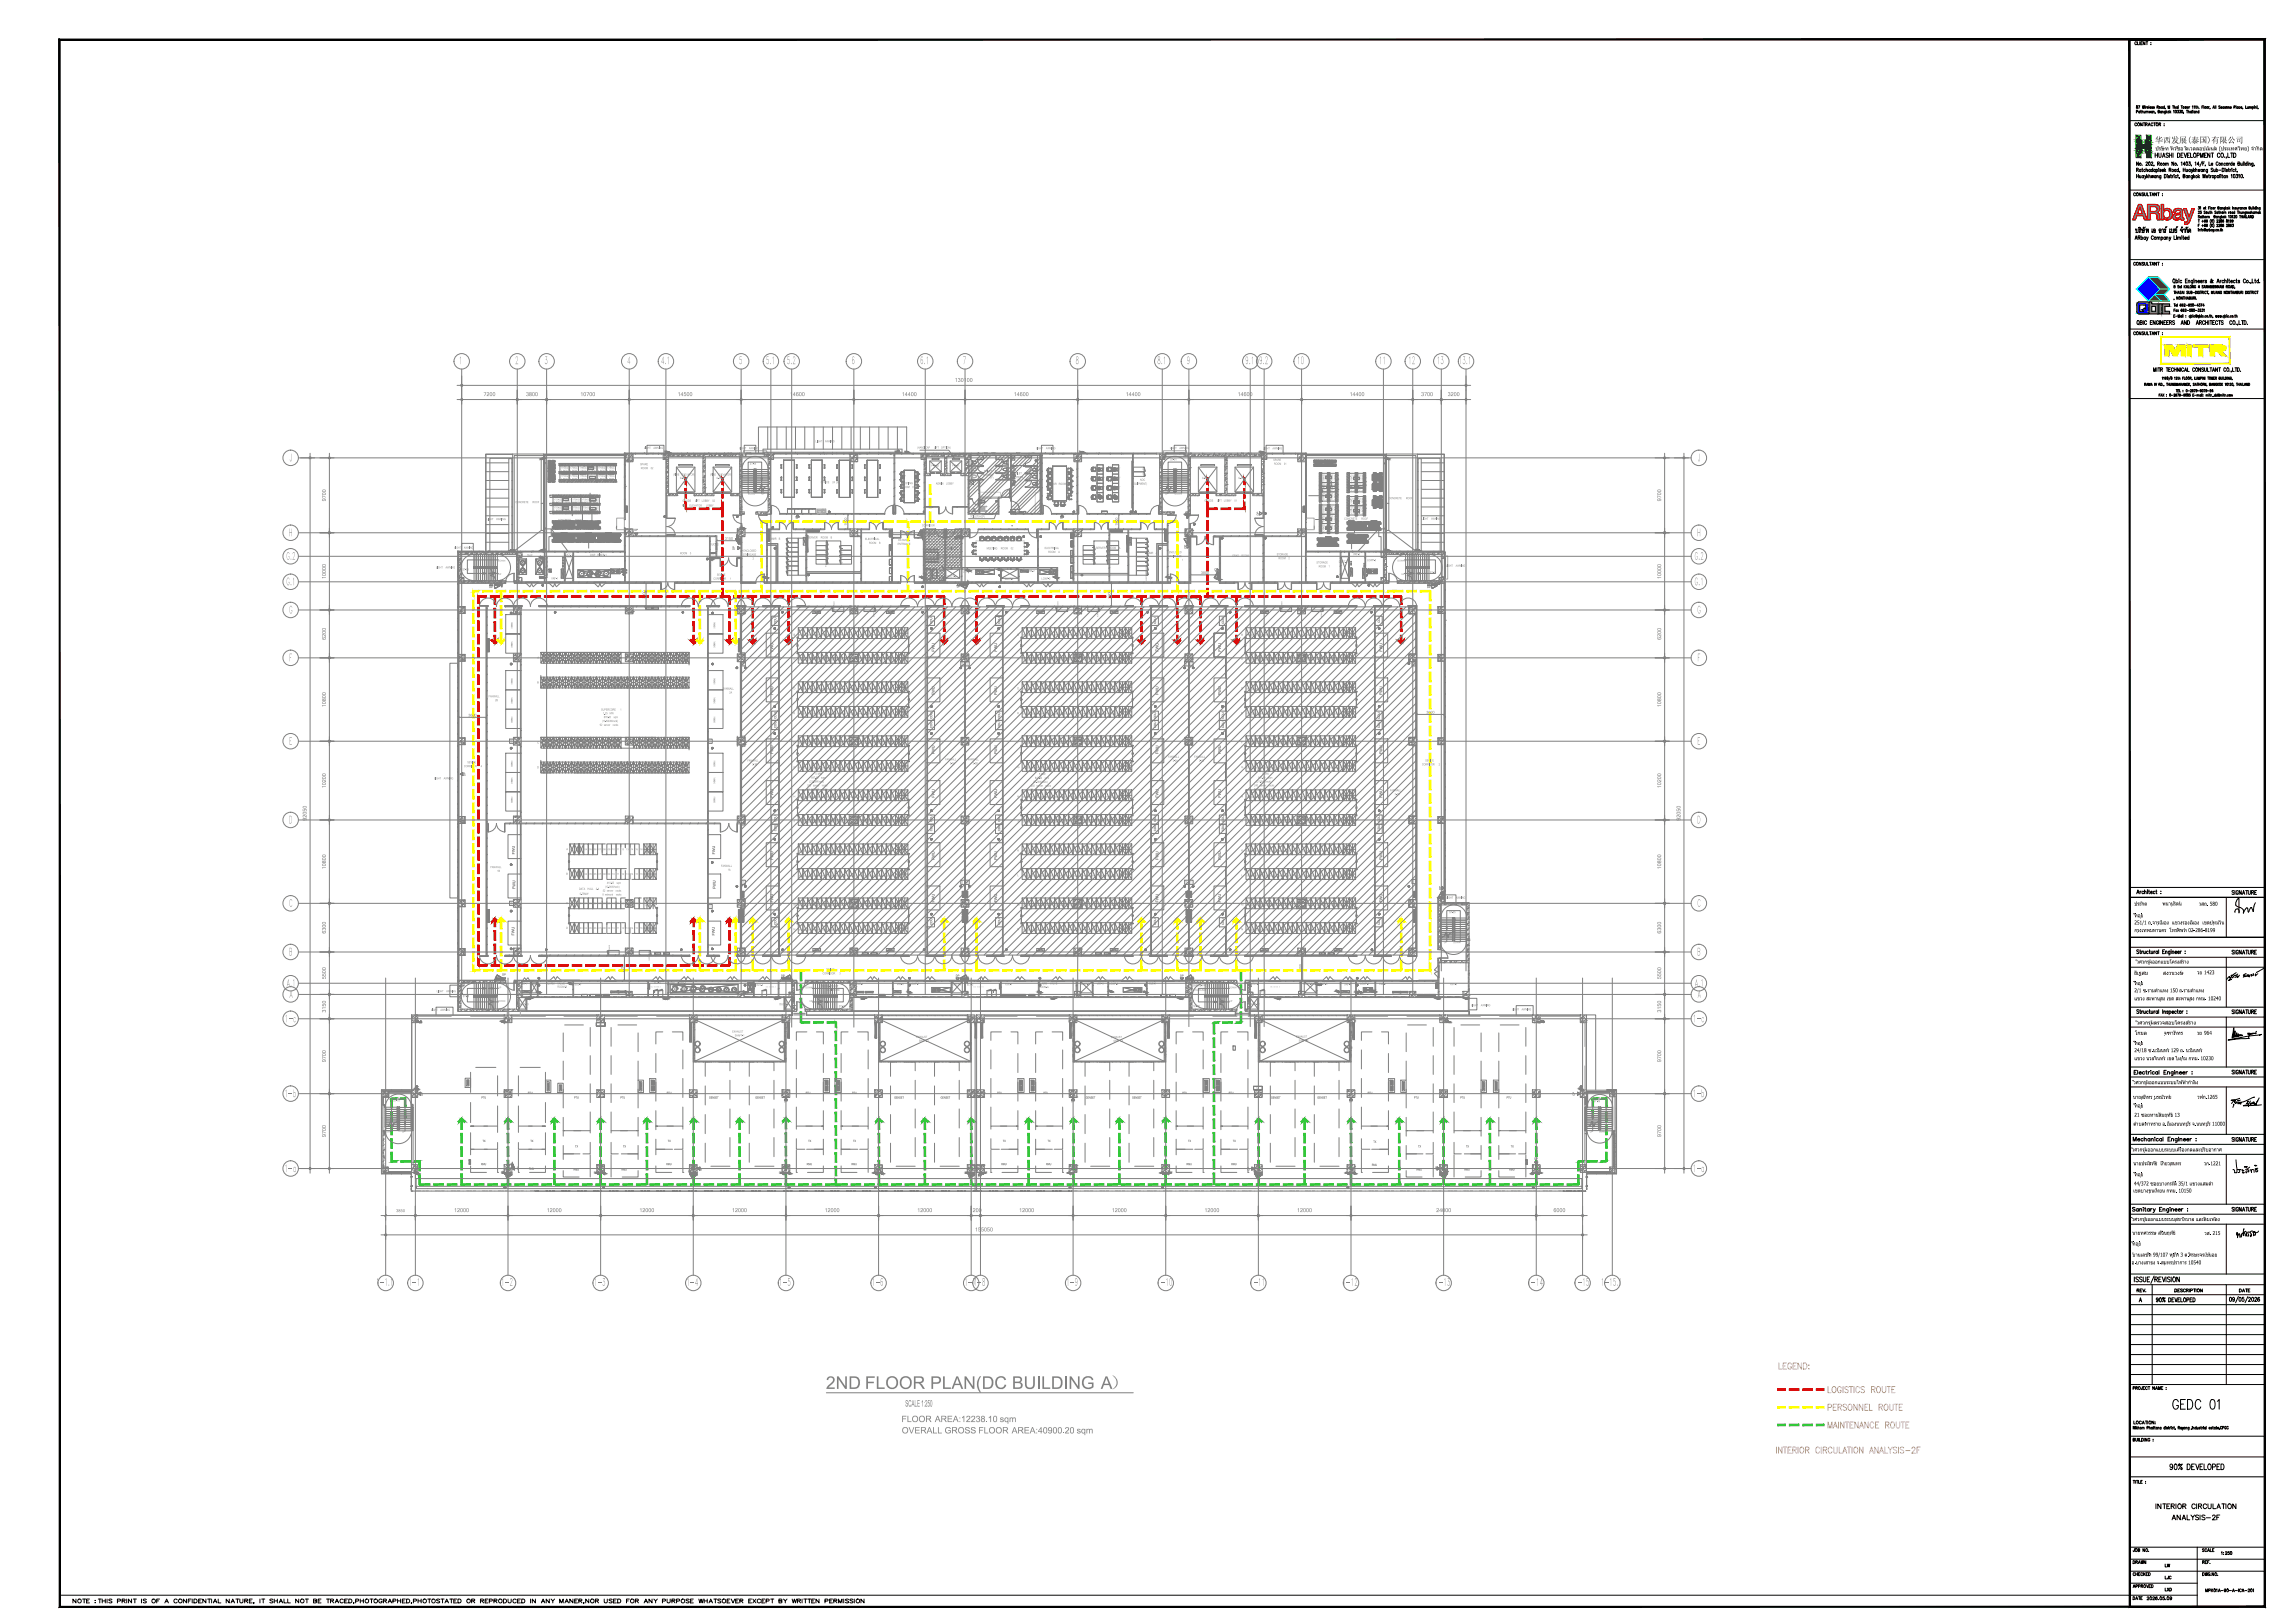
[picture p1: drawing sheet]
<svg xmlns="http://www.w3.org/2000/svg" width="1189mm" height="841mm" viewBox="0 0 1189 841" stroke-linecap="round" stroke-linejoin="round" font-family="sans-serif">
<defs><g id="words">
<text font-size="9.1" fill="#808080" x="428" y="720">2ND FLOOR PLAN(DC BUILDING A）</text>
<text font-size="8.8" x="1125" y="731">GEDC 01</text>
<g font-size="6.6" fill="#ff7f9f">
<text x="921" y="711">LEGEND:</text>
<text x="946" y="723">LOGISTICS ROUTE</text>
<text x="946" y="732">PERSONNEL ROUTE</text>
<text x="946" y="741">MAINTENANCE ROUTE</text>
<text x="919" y="754">INTERIOR CIRCULATION ANALYSIS-2F</text>
</g>
<g font-size="5.7">
<text x="1116" y="783">INTERIOR CIRCULATION</text>
<text x="1124" y="789">ANALYSIS-2F</text>
<text x="37" y="832">NOTE :THIS PRINT IS OF A CONFIDENTIAL NATURE, IT SHALL NOT BE TRACED,PHOTOGRAPHED,PHOTOSTATED OR REPRODUCED IN ANY MANER,NOR USED FOR ANY PURPOSE WHATSOEVER EXCEPT BY WRITTEN PERMISSION</text>
</g>
<g font-size="5.3" fill="#808080">
<text x="238" y="189">1</text>
<text x="267" y="189">2</text>
<text x="282" y="189">3</text>
<text x="325" y="189">4</text>
<text x="342" y="189">4.1</text>
<text x="383" y="189">5</text>
<text x="397" y="189">5.1</text>
<text x="408" y="189">5.2</text>
<text x="441" y="189">6</text>
<text x="477" y="189">6.1</text>
<text x="499" y="189">7</text>
<text x="557" y="189">8</text>
<text x="600" y="189">8.1</text>
<text x="615" y="189">9</text>
<text x="645" y="189">9.1</text>
<text x="653" y="189">9.2</text>
<text x="672" y="189">10</text>
<text x="715" y="189">11</text>
<text x="730" y="189">12</text>
<text x="745" y="189">13</text>
<text x="756" y="189">13.1</text>
<text x="150" y="239">J</text>
<text x="880" y="239">J</text>
<text x="150" y="278">H</text>
<text x="879" y="278">H</text>
<text x="148" y="290">G.2</text>
<text x="878" y="290">G.2</text>
<text x="148" y="303">G.1</text>
<text x="878" y="303">G.1</text>
<text x="150" y="318">G</text>
<text x="880" y="318">G</text>
<text x="150" y="343">F</text>
<text x="880" y="343">F</text>
<text x="150" y="386">E</text>
<text x="880" y="386">E</text>
<text x="150" y="427">D</text>
<text x="879" y="427">D</text>
<text x="150" y="470">C</text>
<text x="880" y="470">C</text>
<text x="150" y="495">B</text>
<text x="879" y="495">B</text>
<text x="148" y="511">A.1</text>
<text x="878" y="511">A.1</text>
<text x="150" y="517">A</text>
<text x="880" y="517">A</text>
<text x="147" y="530">1-c</text>
<text x="877" y="530">1-c</text>
<text x="147" y="569">1-b</text>
<text x="877" y="569">1-b</text>
<text x="147" y="607">1-a</text>
<text x="877" y="607">1-a</text>
<text x="195" y="666">1-1.1</text>
<text x="212" y="666">1-1</text>
<text x="260" y="666">1-2</text>
<text x="308" y="666">1-3</text>
<text x="356" y="666">1-4</text>
<text x="404" y="666">1-5</text>
<text x="452" y="666">1-6</text>
<text x="500" y="666">1-71-8</text>
<text x="553" y="666">1-9</text>
<text x="600" y="666">1-10</text>
<text x="648" y="666">1-11</text>
<text x="696" y="666">1-12</text>
<text x="744" y="666">1-13</text>
<text x="792" y="666">1-14</text>
<text x="816" y="666">1-15</text>
<text x="830" y="666">1-15.1</text>
</g>
<text font-size="4.7" fill="#808080" x="469" y="729">SCALE 1:250</text>
<g font-size="4.5" fill="#808080">
<text x="467" y="737">FLOOR AREA:12238.10 sqm</text>
<text x="467" y="743">OVERALL GROSS FLOOR AREA:40900.20 sqm</text>
</g>
<g font-size="4.4">
<text x="1106" y="671">REV.</text>
<text x="1159" y="671">DATE</text>
<text x="1104" y="811">DRAWN</text>
<text x="1121" y="813">LW</text>
<text x="1121" y="820">LJC</text>
<text x="1121" y="825">LXD</text>
<text x="1104" y="830">DATE</text>
</g>
<text font-size="4.2" x="1117" y="74">华西发展(泰国)有限公司</text>
<g font-size="2.8">
<text x="1117" y="78">บริ</text>
<text x="1120" y="78">ษัท หัวซื</text>
<text x="1130" y="78">อ ดี</text>
<text x="1134" y="78">เวลลอปเม้นต์ (ประเทศไทย) จำกัด</text>
<text x="1106" y="469">ประกิ</text>
<text x="1111" y="469">ต</text>
<text x="1121" y="469">พนานุรัตน์</text>
<text x="1140" y="469">วสถ. 580</text>
<text x="1106" y="479">251/1 ถ.จารุเมื</text>
<text x="1106" y="475">ที</text>
<text x="1108" y="475">่อยู่</text>
<text x="1121" y="479">อง แขวงรองเมื</text>
<text x="1137" y="479">อง เขตปทุมวัน</text>
<text x="1106" y="483">กรุงเทพมหานคร โทรศัพท์ 02-286-8199</text>
<text x="1107" y="499">วิ</text>
<text x="1109" y="499">ศวกรผู้ออกแบบโครงสร้าง</text>
<text x="1106" y="505">ณัฐสม</text>
<text x="1121" y="505">สงวนวงษ์</text>
<text x="1139" y="505">วย 1423</text>
<text x="1106" y="514">2/1 ซ.รามคำแหง 150 ถ.รามคำแหง</text>
<text x="1106" y="510">ที</text>
<text x="1108" y="510">่อยู่</text>
<text x="1106" y="518">แขวง สะพานสูง เขต สะพานสูง กทม. 10240</text>
<text x="1107" y="531">วิ</text>
<text x="1109" y="531">ศวกรผู้ตรวจสอบโครงสร้าง</text>
<text x="1106" y="536">โกมล</text>
<text x="1121" y="536">จุฑาภัทร</text>
<text x="1139" y="536">วย 964</text>
<text x="1106" y="545">24/18 ซ.นวมิ</text>
<text x="1106" y="541">ที</text>
<text x="1108" y="541">่อยู่</text>
<text x="1120" y="545">นทร์ 129 ถ. นวมิ</text>
<text x="1137" y="545">นทร์</text>
<text x="1106" y="549">แขวง นวลจันทร์ เขต บึ</text>
<text x="1129" y="549">งกุ่ม กทม. 10230</text>
<text x="1106" y="562">วิ</text>
<text x="1107" y="562">ศวกรผู้ออกแบบระบบไฟฟ้ากำลัง</text>
<text x="1105" y="569">นายสุภัทร บูรณวิ</text>
<text x="1122" y="569">ทย์</text>
<text x="1139" y="569">วฟก.1265</text>
<text x="1106" y="574">ที</text>
<text x="1108" y="574">่อยู่</text>
<text x="1106" y="579">21 ซอยทานสัมฤทธิ</text>
<text x="1126" y="579">์ 13</text>
<text x="1106" y="583">ตำบลท่าทราย อ.เมื</text>
<text x="1125" y="583">องนนทบุรีจ.นนทบุรี11000</text>
<text x="1105" y="597">วิ</text>
<text x="1106" y="597">ศวกรผู้ออกแบบระบบเครื</text>
<text x="1131" y="597">่องกลและปรับอากาศ</text>
<text x="1106" y="604">นายประสิ ์ เกี</text>
<text x="1115" y="604">ทธิ</text>
<text x="1122" y="604">้ยวสุนทร</text>
<text x="1142" y="604">วก.1221</text>
<text x="1106" y="610">ที</text>
<text x="1108" y="610">่อยู่</text>
<text x="1106" y="618">เขตบางขุนเที</text>
<text x="1106" y="614">44/372 ซอยบางกระดี</text>
<text x="1119" y="618">ยน กทม. 10150</text>
<text x="1128" y="614">่ 35/1 แขวงแสมดำ</text>
<text x="1105" y="633">วิ</text>
<text x="1106" y="633">ศวกรผู้ออกแบบระบบสุขาภิ</text>
<text x="1133" y="633">บาล และดับเพลิ</text>
<text x="1149" y="633">ง</text>
<text x="1105" y="640">นายทศวรรษ สนั่นฤทธิ</text>
<text x="1127" y="640">์</text>
<text x="1142" y="640">วส. 215</text>
<text x="1105" y="645">ที</text>
<text x="1107" y="645">่อยู่</text>
<text x="1105" y="651">บ้านเลขที</text>
<text x="1115" y="651">่ 99/107 หมู่ที</text>
<text x="1129" y="651">่ 3 ต.ศี</text>
<text x="1136" y="651">รษะจรเข้น้อย</text>
<text x="1105" y="655">อ.บางเสาธง จ.สมุทรปราการ 10540</text>
</g>
<g font-size="2.8" fill="#808080">
<text x="495" y="198">130100</text>
<text x="251" y="205">7200</text>
<text x="273" y="205">3800</text>
<text x="301" y="205">10700</text>
<text x="351" y="205">14500</text>
<text x="409" y="205">14600</text>
<text x="467" y="205">14400</text>
<text x="525" y="205">14600</text>
<text x="583" y="205">14400</text>
<text x="641" y="205">14600</text>
<text x="699" y="205">14400</text>
<text x="736" y="205">3700</text>
<text x="750" y="205">3200</text>
<text x="169" y="260" transform="rotate(-90 169 260)">9700</text>
<text x="861" y="260" transform="rotate(-90 861 260)">9700</text>
<text x="169" y="300" transform="rotate(-90 169 300)">10000</text>
<text x="861" y="300" transform="rotate(-90 861 300)">10000</text>
<text x="169" y="332" transform="rotate(-90 169 332)">6200</text>
<text x="861" y="332" transform="rotate(-90 861 332)">6200</text>
<text x="169" y="366" transform="rotate(-90 169 366)">10800</text>
<text x="861" y="366" transform="rotate(-90 861 366)">10800</text>
<text x="169" y="408" transform="rotate(-90 169 408)">10200</text>
<text x="861" y="408" transform="rotate(-90 861 408)">10200</text>
<text x="159" y="425" transform="rotate(-90 159 425)">92050</text>
<text x="871" y="425" transform="rotate(-90 871 425)">92050</text>
<text x="169" y="450" transform="rotate(-90 169 450)">10800</text>
<text x="861" y="450" transform="rotate(-90 861 450)">10800</text>
<text x="169" y="484" transform="rotate(-90 169 484)">6300</text>
<text x="861" y="484" transform="rotate(-90 861 484)">6300</text>
<text x="169" y="507" transform="rotate(-90 169 507)">5500</text>
<text x="861" y="507" transform="rotate(-90 861 507)">5500</text>
<text x="169" y="525" transform="rotate(-90 169 525)">3150</text>
<text x="861" y="525" transform="rotate(-90 861 525)">3150</text>
<text x="169" y="550" transform="rotate(-90 169 550)">9700</text>
<text x="861" y="550" transform="rotate(-90 861 550)">9700</text>
<text x="169" y="589" transform="rotate(-90 169 589)">9700</text>
<text x="861" y="589" transform="rotate(-90 861 589)">9700</text>
<text x="235" y="628">12000</text>
<text x="283" y="628">12000</text>
<text x="331" y="628">12000</text>
<text x="379" y="628">12000</text>
<text x="427" y="628">12000</text>
<text x="475" y="628">12000</text>
<text x="503" y="628">1200</text>
<text x="528" y="628">12000</text>
<text x="576" y="628">12000</text>
<text x="624" y="628">12000</text>
<text x="672" y="628">12000</text>
<text x="744" y="628">24000</text>
<text x="805" y="628">6000</text>
<text x="505" y="638">155050</text>
</g>
<text font-size="2.1" fill="#808080" x="205" y="628">3850</text>
<g font-size="2" fill="#808080">
<text x="401" y="338" transform="rotate(-90 401 338)">FWU</text>
<text x="484" y="338" transform="rotate(-90 484 338)">FWU</text>
<text x="517" y="338" transform="rotate(-90 517 338)">FWU</text>
<text x="600" y="338" transform="rotate(-90 600 338)">FWU</text>
<text x="633" y="338" transform="rotate(-90 633 338)">FWU</text>
<text x="716" y="338" transform="rotate(-90 716 338)">FWU</text>
<text x="401" y="360" transform="rotate(-90 401 360)">FWU</text>
<text x="484" y="360" transform="rotate(-90 484 360)">FWU</text>
<text x="517" y="360" transform="rotate(-90 517 360)">FWU</text>
<text x="600" y="360" transform="rotate(-90 600 360)">FWU</text>
<text x="633" y="360" transform="rotate(-90 633 360)">FWU</text>
<text x="716" y="360" transform="rotate(-90 716 360)">FWU</text>
<text x="401" y="391" transform="rotate(-90 401 391)">FWU</text>
<text x="484" y="391" transform="rotate(-90 484 391)">FWU</text>
<text x="517" y="391" transform="rotate(-90 517 391)">FWU</text>
<text x="600" y="391" transform="rotate(-90 600 391)">FWU</text>
<text x="633" y="391" transform="rotate(-90 633 391)">FWU</text>
<text x="716" y="391" transform="rotate(-90 716 391)">FWU</text>
<text x="401" y="413" transform="rotate(-90 401 413)">FWU</text>
<text x="484" y="413" transform="rotate(-90 484 413)">FWU</text>
<text x="517" y="413" transform="rotate(-90 517 413)">FWU</text>
<text x="600" y="413" transform="rotate(-90 600 413)">FWU</text>
<text x="633" y="413" transform="rotate(-90 633 413)">FWU</text>
<text x="716" y="413" transform="rotate(-90 716 413)">FWU</text>
<text x="267" y="443" transform="rotate(-90 267 443)">FWU</text>
<text x="371" y="443" transform="rotate(-90 371 443)">FWU</text>
<text x="401" y="446" transform="rotate(-90 401 446)">FWU</text>
<text x="484" y="446" transform="rotate(-90 484 446)">FWU</text>
<text x="517" y="446" transform="rotate(-90 517 446)">FWU</text>
<text x="600" y="446" transform="rotate(-90 600 446)">FWU</text>
<text x="633" y="446" transform="rotate(-90 633 446)">FWU</text>
<text x="716" y="446" transform="rotate(-90 716 446)">FWU</text>
<text x="267" y="461" transform="rotate(-90 267 461)">FWU</text>
<text x="371" y="461" transform="rotate(-90 371 461)">FWU</text>
<text x="401" y="468" transform="rotate(-90 401 468)">FWU</text>
<text x="484" y="468" transform="rotate(-90 484 468)">FWU</text>
<text x="517" y="468" transform="rotate(-90 517 468)">FWU</text>
<text x="600" y="468" transform="rotate(-90 600 468)">FWU</text>
<text x="633" y="468" transform="rotate(-90 633 468)">FWU</text>
<text x="716" y="468" transform="rotate(-90 716 468)">FWU</text>
<text x="267" y="485" transform="rotate(-90 267 485)">FWU</text>
<text x="370" y="485" transform="rotate(-90 370 485)">FWU</text>
</g>
<g font-size="1.9" fill="#808080">
<text x="439" y="272" transform="rotate(-90 439 272)">1900</text>
<text x="579" y="272" transform="rotate(-90 579 272)">1900</text>
<text x="376" y="280">3150</text>
<text x="468" y="277">4000</text>
<text x="622" y="297">3800</text>
<text x="334" y="310" transform="rotate(-90 334 310)">3000</text>
<text x="576" y="310" transform="rotate(-90 576 310)">3000</text>
<text x="243" y="371">3600</text>
<text x="739" y="370">3600</text>
<text x="323" y="504" transform="rotate(-90 323 504)">3200</text>
<text x="675" y="504" transform="rotate(-90 675 504)">3200</text>
</g>
<g font-size="1.6" fill="#808080">
<text x="402" y="323" transform="rotate(-90 402 323)">CDU</text>
<text x="483" y="323" transform="rotate(-90 483 323)">CDU</text>
<text x="518" y="323" transform="rotate(-90 518 323)">CDU</text>
<text x="599" y="323" transform="rotate(-90 599 323)">CDU</text>
<text x="634" y="323" transform="rotate(-90 634 323)">CDU</text>
<text x="715" y="323" transform="rotate(-90 715 323)">CDU</text>
<text x="402" y="377" transform="rotate(-90 402 377)">CDU</text>
<text x="402" y="372" transform="rotate(-90 402 372)">CDU</text>
<text x="483" y="377" transform="rotate(-90 483 377)">CDU</text>
<text x="483" y="372" transform="rotate(-90 483 372)">CDU</text>
<text x="518" y="377" transform="rotate(-90 518 377)">CDU</text>
<text x="518" y="372" transform="rotate(-90 518 372)">CDU</text>
<text x="599" y="377" transform="rotate(-90 599 377)">CDU</text>
<text x="599" y="372" transform="rotate(-90 599 372)">CDU</text>
<text x="634" y="377" transform="rotate(-90 634 377)">CDU</text>
<text x="634" y="372" transform="rotate(-90 634 372)">CDU</text>
<text x="715" y="377" transform="rotate(-90 715 377)">CDU</text>
<text x="715" y="372" transform="rotate(-90 715 372)">CDU</text>
<text x="402" y="426" transform="rotate(-90 402 426)">CDU</text>
<text x="483" y="426" transform="rotate(-90 483 426)">CDU</text>
<text x="518" y="426" transform="rotate(-90 518 426)">CDU</text>
<text x="599" y="426" transform="rotate(-90 599 426)">CDU</text>
<text x="634" y="426" transform="rotate(-90 634 426)">CDU</text>
<text x="715" y="426" transform="rotate(-90 715 426)">CDU</text>
<text x="402" y="431" transform="rotate(-90 402 431)">CDU</text>
<text x="483" y="431" transform="rotate(-90 483 431)">CDU</text>
<text x="518" y="431" transform="rotate(-90 518 431)">CDU</text>
<text x="599" y="431" transform="rotate(-90 599 431)">CDU</text>
<text x="634" y="431" transform="rotate(-90 634 431)">CDU</text>
<text x="715" y="431" transform="rotate(-90 715 431)">CDU</text>
<text x="402" y="479" transform="rotate(-90 402 479)">CDU</text>
<text x="483" y="479" transform="rotate(-90 483 479)">CDU</text>
<text x="518" y="479" transform="rotate(-90 518 479)">CDU</text>
<text x="599" y="479" transform="rotate(-90 599 479)">CDU</text>
<text x="634" y="479" transform="rotate(-90 634 479)">CDU</text>
<text x="715" y="479" transform="rotate(-90 715 479)">CDU</text>
<text x="310" y="531">AT</text>
<text x="651" y="564">AT</text>
</g>
<g font-size="1.5" fill="#808080">
<text x="334" y="233">LIGHT</text>
<text x="339" y="233">AWNING</text>
<text x="383" y="233">LIGHT</text>
<text x="388" y="233">AWNING</text>
<text x="423" y="229">LIGHT</text>
<text x="428" y="229">AWNING</text>
<text x="475" y="232">(HANDICAP</text>
<text x="484" y="232">LIFT</text>
<text x="488" y="232">OPTION)</text>
<text x="537" y="233">LIGHT</text>
<text x="542" y="233">AWNING</text>
<text x="606" y="233">LIGHT</text>
<text x="611" y="233">AWNING</text>
<text x="654" y="233">LIGHT</text>
<text x="659" y="233">AWNING</text>
<text x="606" y="239">ST-01</text>
<text x="660" y="239">SPARE</text>
<text x="332" y="241">SPARE</text>
<text x="332" y="243">ROOM</text>
<text x="337" y="243">02</text>
<text x="389" y="241">ST-04</text>
<text x="483" y="242">P-D-02</text>
<text x="493" y="242">P-D-01</text>
<text x="510" y="245">TOILET</text>
<text x="516" y="245">&amp;</text>
<text x="525" y="246">TOILET</text>
<text x="531" y="246">&amp;</text>
<text x="660" y="241">ROOM</text>
<text x="665" y="241">01</text>
<text x="349" y="246">(FIRE</text>
<text x="352" y="248">G-D-03</text>
<text x="353" y="246">ELEVATOR)</text>
<text x="368" y="246">(FIRE</text>
<text x="371" y="248">G-D-04</text>
<text x="372" y="246">ELEVATOR)</text>
<text x="425" y="250">OFFICE</text>
<text x="431" y="250">24 pax</text>
<text x="468" y="251">MEETING</text>
<text x="485" y="251">ADMIN</text>
<text x="490" y="251">LOBBY</text>
<text x="509" y="247">SHOWER</text>
<text x="513" y="248">(F)</text>
<text x="525" y="248">SHOWER</text>
<text x="527" y="249">(M)</text>
<text x="545" y="251">WAR ROOM</text>
<text x="568" y="251">NOC</text>
<text x="586" y="251">(EQUIPMENT)</text>
<text x="591" y="249">NOC</text>
<text x="623" y="248">G-D-01</text>
<text x="642" y="248">G-D-02</text>
<text x="468" y="253">ROOM</text>
<text x="473" y="253">01</text>
<text x="267" y="261">CONCRETE</text>
<text x="276" y="261">ROOF</text>
<text x="353" y="262">FIRE</text>
<text x="354" y="260">GOODS</text>
<text x="357" y="262">ELEVATOR</text>
<text x="360" y="260">LIFT LOBBY</text>
<text x="366" y="262">LOBBY</text>
<text x="369" y="260">02</text>
<text x="624" y="260">GOODS</text>
<text x="631" y="260">LIFT LOBBY</text>
<text x="720" y="259">CONCRETE</text>
<text x="729" y="259">ROOF</text>
<text x="252" y="270">LIGHT</text>
<text x="257" y="270">AWNING</text>
<text x="503" y="268">TOILET(HCP)</text>
<text x="697" y="269">CONCRETE</text>
<text x="706" y="269">ROOF</text>
<text x="737" y="269">LIGHT</text>
<text x="742" y="269">AWNING</text>
<text x="289" y="270">CONCRETE</text>
<text x="298" y="270">ROOF</text>
<text x="478" y="273">CORRIDOR</text>
<text x="480" y="271">ADMIN</text>
<text x="400" y="280">MMR</text>
<text x="404" y="280">B</text>
<text x="419" y="279">SERVER</text>
<text x="425" y="279">ROOM</text>
<text x="430" y="279">B</text>
<text x="448" y="280">ELECTRICAL</text>
<text x="450" y="282">ROOM</text>
<text x="455" y="282">B</text>
<text x="465" y="280">DATAHALL</text>
<text x="235" y="284">LIGHT</text>
<text x="240" y="284">AWNING</text>
<text x="352" y="287">ROOM</text>
<text x="358" y="287">3</text>
<text x="368" y="283">DUCT-2</text>
<text x="385" y="288">STAIRCASE</text>
<text x="385" y="286">ENCLOSED</text>
<text x="465" y="282">ENTRANCE</text>
<text x="491" y="285">JANITOR</text>
<text x="511" y="285">MEETING</text>
<text x="519" y="285">ROOM</text>
<text x="541" y="285">ELECTRICAL</text>
<text x="543" y="287">ROOM</text>
<text x="548" y="287">A</text>
<text x="568" y="284">SERVER</text>
<text x="575" y="284">ROOM</text>
<text x="580" y="284">A</text>
<text x="595" y="287">MMR</text>
<text x="599" y="287">A</text>
<text x="606" y="287">ENCLOSED</text>
<text x="662" y="288">STORAGE</text>
<text x="701" y="288">VRF-3</text>
<text x="273" y="288">CHW</text>
<text x="292" y="288">DUCT-1</text>
<text x="306" y="288">CWP</text>
<text x="310" y="288">RISER-1</text>
<text x="390" y="290">2</text>
<text x="481" y="289">PANTRY</text>
<text x="605" y="289">STAIRCASE</text>
<text x="613" y="291">1</text>
<text x="639" y="288">ERAD</text>
<text x="643" y="288">ROOM</text>
<text x="663" y="290">ROOM</text>
<text x="668" y="290">2</text>
<text x="682" y="292">STORAGE</text>
<text x="694" y="292">DUCT-5</text>
<text x="709" y="291">LCWP-3</text>
<text x="749" y="294">LIGHT</text>
<text x="754" y="294">AWNING</text>
<text x="226" y="295">LIGHT</text>
<text x="231" y="295">AWNING</text>
<text x="240" y="296">ST-03</text>
<text x="371" y="298">SEVICE</text>
<text x="491" y="299">DUCT-3</text>
<text x="499" y="297">LCWP-1</text>
<text x="533" y="296">VRF-2</text>
<text x="683" y="294">ROOM</text>
<text x="741" y="297">ST-02</text>
<text x="286" y="300">VRF-1</text>
<text x="370" y="300">CORRIDOR</text>
<text x="521" y="301">DUCT-4</text>
<text x="540" y="300">LCWP-2</text>
<text x="375" y="357">FANWALL</text>
<text x="378" y="359">2A</text>
<text x="253" y="361">FANWALL</text>
<text x="257" y="363">2B</text>
<text x="312" y="368">SUPERCORE</text>
<text x="313" y="370">1.25 MW</text>
<text x="311" y="376">92 server</text>
<text x="312" y="374">(13.50kW/rack)</text>
<text x="313" y="372">676.20</text>
<text x="318" y="376">racks</text>
<text x="318" y="372">sqm</text>
<text x="242" y="396">SEVICE</text>
<text x="387" y="395">FANWALL</text>
<text x="490" y="394">FANWALL</text>
<text x="502" y="394">FANWALL</text>
<text x="605" y="393">FANWALL</text>
<text x="608" y="395">2-2A</text>
<text x="619" y="393">FANWALL</text>
<text x="621" y="395">2-1B</text>
<text x="739" y="395">SEVICE</text>
<text x="240" y="398">CORRIDOR</text>
<text x="249" y="398">4</text>
<text x="390" y="397">2-3B</text>
<text x="418" y="399">（ LC ）</text>
<text x="423" y="401">5 MW</text>
<text x="425" y="399">DH 2-3</text>
<text x="492" y="396">2-3A</text>
<text x="504" y="396">2-2B</text>
<text x="534" y="400">（</text>
<text x="536" y="400">LC</text>
<text x="538" y="400">）</text>
<text x="538" y="402">5 MW</text>
<text x="541" y="400">DH 2-2</text>
<text x="649" y="399">（</text>
<text x="651" y="399">LC</text>
<text x="653" y="399">）</text>
<text x="654" y="401">5</text>
<text x="655" y="401">MW</text>
<text x="657" y="399">DH 2-1</text>
<text x="737" y="397">CORRIDOR</text>
<text x="225" y="404">LIGHT</text>
<text x="230" y="404">AWNING</text>
<text x="418" y="407">240 server</text>
<text x="420" y="405">(21.0kW/rack)</text>
<text x="420" y="403">847.40</text>
<text x="425" y="403">sqm</text>
<text x="426" y="407">racks</text>
<text x="534" y="408">240 server</text>
<text x="535" y="406">(21.0kW/rack)</text>
<text x="536" y="404">847.40</text>
<text x="541" y="404">sqm</text>
<text x="542" y="408">racks</text>
<text x="650" y="407">240 server</text>
<text x="651" y="405">(21.0kW/rack)</text>
<text x="652" y="403">847.40</text>
<text x="657" y="403">sqm</text>
<text x="658" y="407">racks</text>
<text x="418" y="409">24 network</text>
<text x="426" y="409">racks</text>
<text x="534" y="410">24 network</text>
<text x="542" y="410">racks</text>
<text x="650" y="409">24 network</text>
<text x="658" y="409">racks</text>
<text x="720" y="410">FANWALL</text>
<text x="723" y="412">2-1A</text>
<text x="254" y="450">FANWALL</text>
<text x="374" y="449">FANWALL</text>
<text x="258" y="452">1B</text>
<text x="377" y="451">1A</text>
<text x="300" y="461">DATA</text>
<text x="305" y="461">HALL</text>
<text x="309" y="461">2-4</text>
<text x="314" y="460">(12.0kW/rack)</text>
<text x="314" y="458">410.55</text>
<text x="320" y="458">sqm</text>
<text x="300" y="464">0.75MW</text>
<text x="312" y="464">8 network</text>
<text x="312" y="462">52 server</text>
<text x="319" y="462">racks</text>
<text x="319" y="464">racks</text>
<text x="750" y="466">LIGHT</text>
<text x="755" y="466">AWNING</text>
<text x="751" y="473">ST-05</text>
<text x="428" y="503">SEVICE</text>
<text x="339" y="510">ELV-4</text>
<text x="347" y="510">CWP</text>
<text x="351" y="510">RISER-2</text>
<text x="426" y="505">CORRIDOR</text>
<text x="435" y="505">3</text>
<text x="226" y="514">LIGHT</text>
<text x="231" y="514">AWNING</text>
<text x="270" y="510">VRF-7</text>
<text x="275" y="510">DUCT-9</text>
<text x="283" y="510">ALARM</text>
<text x="289" y="510">VALVE</text>
<text x="289" y="512">ROOM-B</text>
<text x="298" y="511">ELE-5</text>
<text x="392" y="511">ELV-3</text>
<text x="425" y="511">SMOKE-PROOF</text>
<text x="428" y="513">STAIRCASE</text>
<text x="444" y="510">ELE-4</text>
<text x="465" y="510">VRF-6</text>
<text x="472" y="510">LCWP-7</text>
<text x="494" y="511">DUCT-8</text>
<text x="501" y="511">ELV-2</text>
<text x="521" y="510">ELE-3</text>
<text x="538" y="510">ALARM</text>
<text x="538" y="512">ROOM-A</text>
<text x="544" y="510">VALVE</text>
<text x="560" y="510">DUCT-7</text>
<text x="568" y="510">VRF-5</text>
<text x="575" y="510">LCWP-6</text>
<text x="596" y="510">ELE-2</text>
<text x="618" y="511">SMOKE-PROOF</text>
<text x="618" y="513">STAIRCASE</text>
<text x="649" y="510">ELV-1</text>
<text x="676" y="510">DUCT-6</text>
<text x="683" y="510">LCWP-5</text>
<text x="697" y="511">VRF-4</text>
<text x="705" y="510">LCWP-4</text>
<text x="715" y="510">ELE-1</text>
<text x="752" y="510">ELV-5</text>
<text x="240" y="517">ST-08</text>
<text x="269" y="521">DUCT-10</text>
<text x="404" y="521">DUCT-11</text>
<text x="435" y="522">ST-07</text>
<text x="618" y="522">ST-06</text>
<text x="648" y="521">DUCT-12</text>
<text x="762" y="521">LIGHT</text>
<text x="767" y="521">AWNING</text>
<text x="223" y="524">LIGHT</text>
<text x="228" y="524">AWNING</text>
<text x="784" y="524">LIGHT</text>
<text x="789" y="524">AWNING</text>
<text x="379" y="535">EXHAUST</text>
<text x="381" y="537">SHAFT-1</text>
<text x="475" y="538">EXHAUST</text>
<text x="476" y="540">SHAFT-2</text>
<text x="576" y="538">EXHAUST</text>
<text x="577" y="540">SHAFT-3</text>
<text x="672" y="538">EXHAUST</text>
<text x="673" y="540">SHAFT-4</text>
<text x="250" y="569">PTU</text>
<text x="274" y="567">PTU</text>
<text x="298" y="569">PTU</text>
<text x="322" y="569">PTU</text>
<text x="346" y="567">PTU</text>
<text x="367" y="569">GENSET</text>
<text x="391" y="569">GENSET</text>
<text x="418" y="567">PTU</text>
<text x="442" y="567">PTU</text>
<text x="463" y="569">GENSET</text>
<text x="487" y="569">GENSET</text>
<text x="517" y="567">PTU</text>
<text x="541" y="567">PTU</text>
<text x="563" y="569">GENSET</text>
<text x="587" y="569">GENSET</text>
<text x="613" y="567">PTU</text>
<text x="637" y="567">PTU</text>
<text x="659" y="569">GENSET</text>
<text x="683" y="569">GENSET</text>
<text x="709" y="567">PTU</text>
<text x="733" y="569">PTU</text>
<text x="757" y="569">PTU</text>
<text x="781" y="569">PTU</text>
<text x="204" y="571">ST-10</text>
<text x="826" y="571">ST-09</text>
<text x="250" y="592">TX</text>
<text x="275" y="592">TX</text>
<text x="346" y="592">TX</text>
<text x="419" y="592">TX</text>
<text x="442" y="592">TX</text>
<text x="520" y="592">TX</text>
<text x="543" y="592">TX</text>
<text x="616" y="592">TX</text>
<text x="639" y="592">TX</text>
<text x="712" y="592">TX</text>
<text x="298" y="595">TX</text>
<text x="323" y="595">TX</text>
<text x="735" y="595">TX</text>
<text x="760" y="595">TX</text>
<text x="783" y="595">TX</text>
<text x="249" y="604">RMU</text>
<text x="345" y="604">RMU</text>
<text x="418" y="604">RMU</text>
<text x="441" y="604">RMU</text>
<text x="519" y="604">RMU</text>
<text x="542" y="604">RMU</text>
<text x="615" y="604">RMU</text>
<text x="638" y="604">RMU</text>
<text x="711" y="604">RMU</text>
<text x="274" y="606">RMU</text>
<text x="297" y="607">RMU</text>
<text x="322" y="607">RMU</text>
<text x="734" y="607">RMU</text>
<text x="759" y="607">RMU</text>
<text x="782" y="607">RMU</text>
</g>
<g font-size="1.4" fill="#808080">
<text x="412" y="269">DP</text>
<text x="549" y="269">DP</text>
<text x="652" y="267" transform="rotate(-90 652 267)">DP</text>
<text x="329" y="275">DP</text>
<text x="480" y="277">DP</text>
<text x="381" y="285" transform="rotate(-90 381 285)">DP</text>
<text x="615" y="284" transform="rotate(-90 615 284)">DP</text>
<text x="629" y="295" transform="rotate(90 629 295)">DP</text>
<text x="254" y="305">DP</text>
<text x="496" y="304">DP</text>
<text x="740" y="305">DP</text>
<text x="411" y="329">B</text>
<text x="527" y="329">B</text>
<text x="643" y="329">B</text>
<text x="278" y="341">A</text>
<text x="411" y="342">C</text>
<text x="527" y="342">C</text>
<text x="643" y="342">C</text>
<text x="278" y="354">B</text>
<text x="411" y="357">D</text>
<text x="527" y="357">D</text>
<text x="643" y="357">D</text>
<text x="411" y="370">E</text>
<text x="527" y="370">E</text>
<text x="643" y="370">E</text>
<text x="278" y="385">C</text>
<text x="411" y="385">F</text>
<text x="527" y="385">F</text>
<text x="643" y="385">F</text>
<text x="411" y="398">G</text>
<text x="527" y="398">G</text>
<text x="643" y="398">G</text>
<text x="241" y="402" transform="rotate(-90 241 402)">DP</text>
<text x="411" y="413">H</text>
<text x="527" y="413">H</text>
<text x="643" y="413">H</text>
<text x="411" y="426">J</text>
<text x="527" y="426">J</text>
<text x="643" y="426">J</text>
<text x="293" y="441">A</text>
<text x="411" y="441">K</text>
<text x="527" y="441">K</text>
<text x="643" y="441">K</text>
<text x="293" y="453">B</text>
<text x="411" y="454">L</text>
<text x="527" y="454">L</text>
<text x="643" y="454">L</text>
<text x="747" y="461" transform="rotate(-90 747 461)">DP</text>
<text x="293" y="468">C</text>
<text x="411" y="469">M</text>
<text x="527" y="469">M</text>
<text x="643" y="469">M</text>
<text x="293" y="481">D</text>
<text x="411" y="482">N</text>
<text x="527" y="482">N</text>
<text x="643" y="482">N</text>
<text x="260" y="505">DP</text>
<text x="405" y="506">DP</text>
<text x="495" y="506">DP</text>
<text x="612" y="506">DP</text>
<text x="219" y="568" transform="rotate(-90 219 568)">DP</text>
<text x="816" y="568" transform="rotate(-90 816 568)">DP</text>
<text x="406" y="571">DP</text>
<text x="555" y="571">DP</text>
<text x="699" y="571">DP</text>
<text x="268" y="605" transform="rotate(90 268 605)">DP</text>
<text x="744" y="605" transform="rotate(90 744 605)">DP</text>
<text x="795" y="601">DP</text>
<text x="364" y="606" transform="rotate(-90 364 606)">DP</text>
<text x="507" y="610">DP</text>
<text x="648" y="606" transform="rotate(-90 648 606)">DP</text>
</g>
<g font-size="1.2" fill="#808080">
<text x="291" y="243">175KG</text>
<text x="291" y="244">1.8KW</text>
<text x="291" y="241">CRAC</text>
<text x="295" y="243">175KG</text>
<text x="295" y="244">1.8KW</text>
<text x="296" y="241">CRAC</text>
<text x="296" y="246">CRAC</text>
<text x="300" y="243">175KG</text>
<text x="300" y="244">1.8KW</text>
<text x="300" y="241">CRAC</text>
<text x="305" y="243">175KG</text>
<text x="305" y="244">1.8KW</text>
<text x="305" y="241">CRAC</text>
<text x="305" y="246">CRAC</text>
<text x="310" y="243">175KG</text>
<text x="310" y="244">1.8KW</text>
<text x="310" y="241">CRAC</text>
<text x="315" y="243">175KG</text>
<text x="315" y="244">1.8KW</text>
<text x="315" y="241">CRAC</text>
<text x="315" y="246">CRAC</text>
<text x="291" y="247">175KG</text>
<text x="291" y="249">1.8KW</text>
<text x="295" y="247">175KG</text>
<text x="295" y="249">1.8KW</text>
<text x="300" y="247">175KG</text>
<text x="300" y="249">1.8KW</text>
<text x="305" y="247">175KG</text>
<text x="305" y="249">1.8KW</text>
<text x="310" y="247">175KG</text>
<text x="310" y="249">1.8KW</text>
<text x="315" y="247">175KG</text>
<text x="315" y="249">1.8KW</text>
<text x="685" y="250" transform="rotate(-90 685 250)">CRAC</text>
<text x="686" y="250" transform="rotate(-90 686 250)">175KG</text>
<text x="688" y="250" transform="rotate(-90 688 250)">1.8KW</text>
<text x="689" y="250" transform="rotate(-90 689 250)">CRAC</text>
<text x="691" y="250" transform="rotate(-90 691 250)">175KG</text>
<text x="692" y="250" transform="rotate(-90 692 250)">1.8KW</text>
<text x="699" y="250" transform="rotate(-90 699 250)">CRAC</text>
<text x="701" y="250" transform="rotate(-90 701 250)">175KG</text>
<text x="702" y="250" transform="rotate(-90 702 250)">1.8KW</text>
<text x="704" y="250" transform="rotate(-90 704 250)">CRAC</text>
<text x="705" y="250" transform="rotate(-90 705 250)">175KG</text>
<text x="707" y="250" transform="rotate(-90 707 250)">1.8KW</text>
<text x="287" y="258">CRAC</text>
<text x="292" y="258">CRAC</text>
<text x="297" y="258">CRAC</text>
<text x="302" y="258">CRAC</text>
<text x="306" y="258">CRAC</text>
<text x="388" y="256">DOWN</text>
<text x="395" y="256">UP</text>
<text x="604" y="256">UP</text>
<text x="609" y="256">DOWN</text>
<text x="685" y="254" transform="rotate(-90 685 254)">CRAC</text>
<text x="686" y="254" transform="rotate(-90 686 254)">175KG</text>
<text x="688" y="254" transform="rotate(-90 688 254)">1.8KW</text>
<text x="689" y="254" transform="rotate(-90 689 254)">CRAC</text>
<text x="691" y="254" transform="rotate(-90 691 254)">175KG</text>
<text x="692" y="254" transform="rotate(-90 692 254)">1.8KW</text>
<text x="699" y="254" transform="rotate(-90 699 254)">CRAC</text>
<text x="701" y="254" transform="rotate(-90 701 254)">175KG</text>
<text x="702" y="254" transform="rotate(-90 702 254)">1.8KW</text>
<text x="704" y="254" transform="rotate(-90 704 254)">CRAC</text>
<text x="705" y="254" transform="rotate(-90 705 254)">175KG</text>
<text x="707" y="254" transform="rotate(-90 707 254)">1.8KW</text>
<text x="287" y="259">175KG</text>
<text x="287" y="261">1.8KW</text>
<text x="287" y="264">175KG</text>
<text x="287" y="262">CRAC</text>
<text x="292" y="259">175KG</text>
<text x="292" y="261">1.8KW</text>
<text x="292" y="264">175KG</text>
<text x="292" y="262">CRAC</text>
<text x="297" y="259">175KG</text>
<text x="297" y="261">1.8KW</text>
<text x="297" y="264">175KG</text>
<text x="297" y="262">CRAC</text>
<text x="301" y="259">175KG</text>
<text x="301" y="261">1.8KW</text>
<text x="301" y="264">175KG</text>
<text x="302" y="262">CRAC</text>
<text x="306" y="259">175KG</text>
<text x="306" y="261">1.8KW</text>
<text x="306" y="264">175KG</text>
<text x="306" y="262">CRAC</text>
<text x="685" y="259" transform="rotate(-90 685 259)">CRAC</text>
<text x="686" y="259" transform="rotate(-90 686 259)">175KG</text>
<text x="688" y="259" transform="rotate(-90 688 259)">1.8KW</text>
<text x="689" y="259" transform="rotate(-90 689 259)">CRAC</text>
<text x="691" y="259" transform="rotate(-90 691 259)">175KG</text>
<text x="692" y="259" transform="rotate(-90 692 259)">1.8KW</text>
<text x="699" y="262" transform="rotate(-90 699 262)">CRAC</text>
<text x="701" y="262" transform="rotate(-90 701 262)">175KG</text>
<text x="702" y="262" transform="rotate(-90 702 262)">1.8KW</text>
<text x="704" y="262" transform="rotate(-90 704 262)">CRAC</text>
<text x="705" y="262" transform="rotate(-90 705 262)">175KG</text>
<text x="707" y="262" transform="rotate(-90 707 262)">1.8KW</text>
<text x="287" y="265">1.8KW</text>
<text x="292" y="265">1.8KW</text>
<text x="297" y="265">1.8KW</text>
<text x="301" y="265">1.8KW</text>
<text x="306" y="265">1.8KW</text>
<text x="685" y="266" transform="rotate(-90 685 266)">CRAC</text>
<text x="686" y="266" transform="rotate(-90 686 266)">175KG</text>
<text x="688" y="266" transform="rotate(-90 688 266)">1.8KW</text>
<text x="689" y="266" transform="rotate(-90 689 266)">CRAC</text>
<text x="691" y="266" transform="rotate(-90 691 266)">175KG</text>
<text x="692" y="266" transform="rotate(-90 692 266)">1.8KW</text>
<text x="699" y="266" transform="rotate(-90 699 266)">CRAC</text>
<text x="701" y="266" transform="rotate(-90 701 266)">175KG</text>
<text x="702" y="266" transform="rotate(-90 702 266)">1.8KW</text>
<text x="704" y="266" transform="rotate(-90 704 266)">CRAC</text>
<text x="705" y="266" transform="rotate(-90 705 266)">175KG</text>
<text x="707" y="266" transform="rotate(-90 707 266)">1.8KW</text>
<text x="685" y="276" transform="rotate(-90 685 276)">CRAC</text>
<text x="685" y="271" transform="rotate(-90 685 271)">CRAC</text>
<text x="686" y="276" transform="rotate(-90 686 276)">175KG</text>
<text x="686" y="271" transform="rotate(-90 686 271)">175KG</text>
<text x="688" y="276" transform="rotate(-90 688 276)">1.8KW</text>
<text x="688" y="271" transform="rotate(-90 688 271)">1.8KW</text>
<text x="689" y="276" transform="rotate(-90 689 276)">CRAC</text>
<text x="689" y="271" transform="rotate(-90 689 271)">CRAC</text>
<text x="691" y="276" transform="rotate(-90 691 276)">175KG</text>
<text x="691" y="271" transform="rotate(-90 691 271)">175KG</text>
<text x="692" y="276" transform="rotate(-90 692 276)">1.8KW</text>
<text x="692" y="271" transform="rotate(-90 692 271)">1.8KW</text>
<text x="258" y="291">DOWN</text>
<text x="724" y="291">DOWN</text>
<text x="258" y="298">UP</text>
<text x="726" y="298">UP</text>
<text x="414" y="329">01</text>
<text x="416" y="329">02</text>
<text x="419" y="329">03</text>
<text x="421" y="329">04</text>
<text x="424" y="329">05</text>
<text x="426" y="329">06</text>
<text x="428" y="329">07</text>
<text x="431" y="329">08</text>
<text x="433" y="329">09</text>
<text x="436" y="329">10</text>
<text x="438" y="329">11</text>
<text x="440" y="329">12</text>
<text x="443" y="329">13</text>
<text x="445" y="329">14</text>
<text x="448" y="329">15</text>
<text x="450" y="329">16</text>
<text x="452" y="329">17</text>
<text x="455" y="329">18</text>
<text x="457" y="329">19</text>
<text x="460" y="329">20</text>
<text x="462" y="329">21</text>
<text x="464" y="329">NET NET</text>
<text x="465" y="328">22</text>
<text x="468" y="328">23</text>
<text x="530" y="329">01</text>
<text x="532" y="329">02</text>
<text x="535" y="329">03</text>
<text x="537" y="329">04</text>
<text x="540" y="329">05</text>
<text x="542" y="329">06</text>
<text x="544" y="329">07</text>
<text x="547" y="329">08</text>
<text x="549" y="329">09</text>
<text x="552" y="329">10</text>
<text x="554" y="329">11</text>
<text x="556" y="329">12</text>
<text x="559" y="329">13</text>
<text x="561" y="329">14</text>
<text x="564" y="329">15</text>
<text x="566" y="329">16</text>
<text x="568" y="329">17</text>
<text x="571" y="329">18</text>
<text x="573" y="329">19</text>
<text x="576" y="329">20</text>
<text x="578" y="329">21</text>
<text x="580" y="329">NET NET</text>
<text x="581" y="328">22</text>
<text x="584" y="328">23</text>
<text x="646" y="329">01</text>
<text x="648" y="329">02</text>
<text x="651" y="329">03</text>
<text x="653" y="329">04</text>
<text x="656" y="329">05</text>
<text x="658" y="329">06</text>
<text x="660" y="329">07</text>
<text x="663" y="329">08</text>
<text x="665" y="329">09</text>
<text x="668" y="329">10</text>
<text x="670" y="329">11</text>
<text x="672" y="329">12</text>
<text x="675" y="329">13</text>
<text x="677" y="329">14</text>
<text x="680" y="329">15</text>
<text x="682" y="329">16</text>
<text x="684" y="329">17</text>
<text x="687" y="329">18</text>
<text x="689" y="329">19</text>
<text x="692" y="329">20</text>
<text x="694" y="329">21</text>
<text x="696" y="329">NET NET</text>
<text x="697" y="328">22</text>
<text x="700" y="328">23</text>
<text x="281" y="341">01</text>
<text x="284" y="341">02</text>
<text x="288" y="341">03</text>
<text x="291" y="341">04</text>
<text x="294" y="341">05</text>
<text x="297" y="341">06</text>
<text x="300" y="341">07</text>
<text x="304" y="341">08</text>
<text x="307" y="341">09</text>
<text x="310" y="341">10</text>
<text x="313" y="341">11</text>
<text x="316" y="341">12</text>
<text x="319" y="341">13</text>
<text x="329" y="341">14</text>
<text x="332" y="341">15</text>
<text x="335" y="341">16</text>
<text x="339" y="341">17</text>
<text x="342" y="341">18</text>
<text x="345" y="341">19</text>
<text x="348" y="341">20</text>
<text x="352" y="341">21</text>
<text x="355" y="341">22</text>
<text x="464" y="342">NET NET</text>
<text x="465" y="340">20</text>
<text x="468" y="340">21</text>
<text x="580" y="342">NET NET</text>
<text x="581" y="340">20</text>
<text x="584" y="340">21</text>
<text x="696" y="342">NET NET</text>
<text x="697" y="340">20</text>
<text x="700" y="340">21</text>
<text x="414" y="342">01</text>
<text x="416" y="342">02</text>
<text x="419" y="342">03</text>
<text x="421" y="342">04</text>
<text x="424" y="342">05</text>
<text x="426" y="342">06</text>
<text x="428" y="342">07</text>
<text x="431" y="342">08</text>
<text x="433" y="342">09</text>
<text x="436" y="342">10</text>
<text x="438" y="342">11</text>
<text x="445" y="342">12</text>
<text x="448" y="342">13</text>
<text x="450" y="342">14</text>
<text x="452" y="342">15</text>
<text x="455" y="342">16</text>
<text x="457" y="342">17</text>
<text x="460" y="342">18</text>
<text x="462" y="342">19</text>
<text x="530" y="342">01</text>
<text x="532" y="342">02</text>
<text x="535" y="342">03</text>
<text x="537" y="342">04</text>
<text x="540" y="342">05</text>
<text x="542" y="342">06</text>
<text x="544" y="342">07</text>
<text x="547" y="342">08</text>
<text x="549" y="342">09</text>
<text x="552" y="342">10</text>
<text x="554" y="342">11</text>
<text x="561" y="342">12</text>
<text x="564" y="342">13</text>
<text x="566" y="342">14</text>
<text x="568" y="342">15</text>
<text x="571" y="342">16</text>
<text x="573" y="342">17</text>
<text x="576" y="342">18</text>
<text x="578" y="342">19</text>
<text x="646" y="342">01</text>
<text x="648" y="342">02</text>
<text x="651" y="342">03</text>
<text x="653" y="342">04</text>
<text x="656" y="342">05</text>
<text x="658" y="342">06</text>
<text x="660" y="342">07</text>
<text x="663" y="342">08</text>
<text x="665" y="342">09</text>
<text x="668" y="342">10</text>
<text x="670" y="342">11</text>
<text x="677" y="342">12</text>
<text x="680" y="342">13</text>
<text x="682" y="342">14</text>
<text x="684" y="342">15</text>
<text x="687" y="342">16</text>
<text x="689" y="342">17</text>
<text x="692" y="342">18</text>
<text x="694" y="342">19</text>
<text x="281" y="354">01</text>
<text x="284" y="354">02</text>
<text x="288" y="354">03</text>
<text x="291" y="354">04</text>
<text x="294" y="354">05</text>
<text x="297" y="354">06</text>
<text x="300" y="354">07</text>
<text x="304" y="354">08</text>
<text x="307" y="354">09</text>
<text x="310" y="354">10</text>
<text x="313" y="354">11</text>
<text x="316" y="354">12</text>
<text x="319" y="354">13</text>
<text x="323" y="354">14</text>
<text x="326" y="354">15</text>
<text x="329" y="354">16</text>
<text x="332" y="354">17</text>
<text x="335" y="354">18</text>
<text x="339" y="354">19</text>
<text x="342" y="354">20</text>
<text x="345" y="354">21</text>
<text x="348" y="354">22</text>
<text x="352" y="354">23</text>
<text x="355" y="354">24</text>
<text x="414" y="357">01</text>
<text x="416" y="357">02</text>
<text x="419" y="357">03</text>
<text x="421" y="357">04</text>
<text x="424" y="357">05</text>
<text x="426" y="357">06</text>
<text x="428" y="357">07</text>
<text x="431" y="357">08</text>
<text x="433" y="357">09</text>
<text x="436" y="357">10</text>
<text x="438" y="357">11</text>
<text x="440" y="357">12</text>
<text x="443" y="357">13</text>
<text x="445" y="357">14</text>
<text x="448" y="357">15</text>
<text x="450" y="357">16</text>
<text x="452" y="357">17</text>
<text x="455" y="357">18</text>
<text x="457" y="357">19</text>
<text x="460" y="357">20</text>
<text x="462" y="357">21</text>
<text x="464" y="357">NET NET</text>
<text x="465" y="356">22</text>
<text x="468" y="356">23</text>
<text x="530" y="357">01</text>
<text x="532" y="357">02</text>
<text x="535" y="357">03</text>
<text x="537" y="357">04</text>
<text x="540" y="357">05</text>
<text x="542" y="357">06</text>
<text x="544" y="357">07</text>
<text x="547" y="357">08</text>
<text x="549" y="357">09</text>
<text x="552" y="357">10</text>
<text x="554" y="357">11</text>
<text x="556" y="357">12</text>
<text x="559" y="357">13</text>
<text x="561" y="357">14</text>
<text x="564" y="357">15</text>
<text x="566" y="357">16</text>
<text x="568" y="357">17</text>
<text x="571" y="357">18</text>
<text x="573" y="357">19</text>
<text x="576" y="357">20</text>
<text x="578" y="357">21</text>
<text x="580" y="357">NET NET</text>
<text x="581" y="356">22</text>
<text x="584" y="356">23</text>
<text x="646" y="357">01</text>
<text x="648" y="357">02</text>
<text x="651" y="357">03</text>
<text x="653" y="357">04</text>
<text x="656" y="357">05</text>
<text x="658" y="357">06</text>
<text x="660" y="357">07</text>
<text x="663" y="357">08</text>
<text x="665" y="357">09</text>
<text x="668" y="357">10</text>
<text x="670" y="357">11</text>
<text x="672" y="357">12</text>
<text x="675" y="357">13</text>
<text x="677" y="357">14</text>
<text x="680" y="357">15</text>
<text x="682" y="357">16</text>
<text x="684" y="357">17</text>
<text x="687" y="357">18</text>
<text x="689" y="357">19</text>
<text x="692" y="357">20</text>
<text x="694" y="357">21</text>
<text x="696" y="357">NET NET</text>
<text x="697" y="356">22</text>
<text x="700" y="356">23</text>
<text x="414" y="370">01</text>
<text x="416" y="370">02</text>
<text x="419" y="370">03</text>
<text x="421" y="370">04</text>
<text x="424" y="370">05</text>
<text x="426" y="370">06</text>
<text x="428" y="370">07</text>
<text x="431" y="370">08</text>
<text x="433" y="370">09</text>
<text x="436" y="370">10</text>
<text x="438" y="370">11</text>
<text x="440" y="370">12</text>
<text x="443" y="370">13</text>
<text x="445" y="370">14</text>
<text x="448" y="370">15</text>
<text x="450" y="370">16</text>
<text x="452" y="370">17</text>
<text x="455" y="370">18</text>
<text x="457" y="370">19</text>
<text x="460" y="370">20</text>
<text x="462" y="370">21</text>
<text x="464" y="370">NET NET</text>
<text x="465" y="368">22</text>
<text x="468" y="368">23</text>
<text x="530" y="370">01</text>
<text x="532" y="370">02</text>
<text x="535" y="370">03</text>
<text x="537" y="370">04</text>
<text x="540" y="370">05</text>
<text x="542" y="370">06</text>
<text x="544" y="370">07</text>
<text x="547" y="370">08</text>
<text x="549" y="370">09</text>
<text x="552" y="370">10</text>
<text x="554" y="370">11</text>
<text x="556" y="370">12</text>
<text x="559" y="370">13</text>
<text x="561" y="370">14</text>
<text x="564" y="370">15</text>
<text x="566" y="370">16</text>
<text x="568" y="370">17</text>
<text x="571" y="370">18</text>
<text x="573" y="370">19</text>
<text x="576" y="370">20</text>
<text x="578" y="370">21</text>
<text x="580" y="370">NET NET</text>
<text x="581" y="368">22</text>
<text x="584" y="368">23</text>
<text x="646" y="370">01</text>
<text x="648" y="370">02</text>
<text x="651" y="370">03</text>
<text x="653" y="370">04</text>
<text x="656" y="370">05</text>
<text x="658" y="370">06</text>
<text x="660" y="370">07</text>
<text x="663" y="370">08</text>
<text x="665" y="370">09</text>
<text x="668" y="370">10</text>
<text x="670" y="370">11</text>
<text x="672" y="370">12</text>
<text x="675" y="370">13</text>
<text x="677" y="370">14</text>
<text x="680" y="370">15</text>
<text x="682" y="370">16</text>
<text x="684" y="370">17</text>
<text x="687" y="370">18</text>
<text x="689" y="370">19</text>
<text x="692" y="370">20</text>
<text x="694" y="370">21</text>
<text x="696" y="370">NET NET</text>
<text x="697" y="368">22</text>
<text x="700" y="368">23</text>
<text x="465" y="384">20</text>
<text x="468" y="384">21</text>
<text x="581" y="384">20</text>
<text x="584" y="384">21</text>
<text x="697" y="384">20</text>
<text x="700" y="384">21</text>
<text x="281" y="385">01</text>
<text x="284" y="385">02</text>
<text x="288" y="385">03</text>
<text x="291" y="385">04</text>
<text x="294" y="385">05</text>
<text x="297" y="385">06</text>
<text x="300" y="385">07</text>
<text x="304" y="385">08</text>
<text x="307" y="385">09</text>
<text x="310" y="385">10</text>
<text x="313" y="385">11</text>
<text x="316" y="385">12</text>
<text x="319" y="385">13</text>
<text x="329" y="385">14</text>
<text x="332" y="385">15</text>
<text x="335" y="385">16</text>
<text x="339" y="385">17</text>
<text x="342" y="385">18</text>
<text x="345" y="385">19</text>
<text x="348" y="385">20</text>
<text x="352" y="385">21</text>
<text x="355" y="385">22</text>
<text x="414" y="385">01</text>
<text x="416" y="385">02</text>
<text x="419" y="385">03</text>
<text x="421" y="385">04</text>
<text x="424" y="385">05</text>
<text x="426" y="385">06</text>
<text x="428" y="385">07</text>
<text x="431" y="385">08</text>
<text x="433" y="385">09</text>
<text x="436" y="385">10</text>
<text x="438" y="385">11</text>
<text x="445" y="385">12</text>
<text x="448" y="385">13</text>
<text x="450" y="385">14</text>
<text x="452" y="385">15</text>
<text x="455" y="385">16</text>
<text x="457" y="385">17</text>
<text x="460" y="385">18</text>
<text x="462" y="385">19</text>
<text x="464" y="385">NET NET</text>
<text x="530" y="385">01</text>
<text x="532" y="385">02</text>
<text x="535" y="385">03</text>
<text x="537" y="385">04</text>
<text x="540" y="385">05</text>
<text x="542" y="385">06</text>
<text x="544" y="385">07</text>
<text x="547" y="385">08</text>
<text x="549" y="385">09</text>
<text x="552" y="385">10</text>
<text x="554" y="385">11</text>
<text x="561" y="385">12</text>
<text x="564" y="385">13</text>
<text x="566" y="385">14</text>
<text x="568" y="385">15</text>
<text x="571" y="385">16</text>
<text x="573" y="385">17</text>
<text x="576" y="385">18</text>
<text x="578" y="385">19</text>
<text x="580" y="385">NET NET</text>
<text x="646" y="385">01</text>
<text x="648" y="385">02</text>
<text x="651" y="385">03</text>
<text x="653" y="385">04</text>
<text x="656" y="385">05</text>
<text x="658" y="385">06</text>
<text x="660" y="385">07</text>
<text x="663" y="385">08</text>
<text x="665" y="385">09</text>
<text x="668" y="385">10</text>
<text x="670" y="385">11</text>
<text x="677" y="385">12</text>
<text x="680" y="385">13</text>
<text x="682" y="385">14</text>
<text x="684" y="385">15</text>
<text x="687" y="385">16</text>
<text x="689" y="385">17</text>
<text x="692" y="385">18</text>
<text x="694" y="385">19</text>
<text x="696" y="385">NET NET</text>
<text x="281" y="398">01</text>
<text x="284" y="398">02</text>
<text x="288" y="398">03</text>
<text x="291" y="398">04</text>
<text x="294" y="398">05</text>
<text x="297" y="398">06</text>
<text x="300" y="398">07</text>
<text x="304" y="398">08</text>
<text x="307" y="398">09</text>
<text x="310" y="398">10</text>
<text x="313" y="398">11</text>
<text x="316" y="398">12</text>
<text x="319" y="398">13</text>
<text x="323" y="398">14</text>
<text x="326" y="398">15</text>
<text x="329" y="398">16</text>
<text x="332" y="398">17</text>
<text x="335" y="398">18</text>
<text x="339" y="398">19</text>
<text x="342" y="398">20</text>
<text x="345" y="398">21</text>
<text x="348" y="398">22</text>
<text x="352" y="398">23</text>
<text x="355" y="398">24</text>
<text x="414" y="398">01</text>
<text x="416" y="398">02</text>
<text x="419" y="398">03</text>
<text x="421" y="398">04</text>
<text x="424" y="398">05</text>
<text x="426" y="398">06</text>
<text x="428" y="398">07</text>
<text x="431" y="398">08</text>
<text x="433" y="398">09</text>
<text x="436" y="398">10</text>
<text x="438" y="398">11</text>
<text x="440" y="398">12</text>
<text x="443" y="398">13</text>
<text x="445" y="398">14</text>
<text x="448" y="398">15</text>
<text x="450" y="398">16</text>
<text x="452" y="398">17</text>
<text x="455" y="398">18</text>
<text x="457" y="398">19</text>
<text x="460" y="398">20</text>
<text x="462" y="398">21</text>
<text x="464" y="398">NET NET</text>
<text x="465" y="397">22</text>
<text x="468" y="397">23</text>
<text x="530" y="398">01</text>
<text x="532" y="398">02</text>
<text x="535" y="398">03</text>
<text x="537" y="398">04</text>
<text x="540" y="398">05</text>
<text x="542" y="398">06</text>
<text x="544" y="398">07</text>
<text x="547" y="398">08</text>
<text x="549" y="398">09</text>
<text x="552" y="398">10</text>
<text x="554" y="398">11</text>
<text x="556" y="398">12</text>
<text x="559" y="398">13</text>
<text x="561" y="398">14</text>
<text x="564" y="398">15</text>
<text x="566" y="398">16</text>
<text x="568" y="398">17</text>
<text x="571" y="398">18</text>
<text x="573" y="398">19</text>
<text x="576" y="398">20</text>
<text x="578" y="398">21</text>
<text x="580" y="398">NET NET</text>
<text x="581" y="397">22</text>
<text x="584" y="397">23</text>
<text x="646" y="398">01</text>
<text x="648" y="398">02</text>
<text x="651" y="398">03</text>
<text x="653" y="398">04</text>
<text x="656" y="398">05</text>
<text x="658" y="398">06</text>
<text x="660" y="398">07</text>
<text x="663" y="398">08</text>
<text x="665" y="398">09</text>
<text x="668" y="398">10</text>
<text x="670" y="398">11</text>
<text x="672" y="398">12</text>
<text x="675" y="398">13</text>
<text x="677" y="398">14</text>
<text x="680" y="398">15</text>
<text x="682" y="398">16</text>
<text x="684" y="398">17</text>
<text x="687" y="398">18</text>
<text x="689" y="398">19</text>
<text x="692" y="398">20</text>
<text x="694" y="398">21</text>
<text x="696" y="398">NET NET</text>
<text x="697" y="397">22</text>
<text x="700" y="397">23</text>
<text x="414" y="413">01</text>
<text x="416" y="413">02</text>
<text x="419" y="413">03</text>
<text x="421" y="413">04</text>
<text x="424" y="413">05</text>
<text x="426" y="413">06</text>
<text x="428" y="413">07</text>
<text x="431" y="413">08</text>
<text x="433" y="413">09</text>
<text x="436" y="413">10</text>
<text x="438" y="413">11</text>
<text x="440" y="413">12</text>
<text x="443" y="413">13</text>
<text x="445" y="413">14</text>
<text x="448" y="413">15</text>
<text x="450" y="413">16</text>
<text x="452" y="413">17</text>
<text x="455" y="413">18</text>
<text x="457" y="413">19</text>
<text x="460" y="413">20</text>
<text x="462" y="413">21</text>
<text x="464" y="413">NET NET</text>
<text x="465" y="412">22</text>
<text x="468" y="412">23</text>
<text x="530" y="413">01</text>
<text x="532" y="413">02</text>
<text x="535" y="413">03</text>
<text x="537" y="413">04</text>
<text x="540" y="413">05</text>
<text x="542" y="413">06</text>
<text x="544" y="413">07</text>
<text x="547" y="413">08</text>
<text x="549" y="413">09</text>
<text x="552" y="413">10</text>
<text x="554" y="413">11</text>
<text x="556" y="413">12</text>
<text x="559" y="413">13</text>
<text x="561" y="413">14</text>
<text x="564" y="413">15</text>
<text x="566" y="413">16</text>
<text x="568" y="413">17</text>
<text x="571" y="413">18</text>
<text x="573" y="413">19</text>
<text x="576" y="413">20</text>
<text x="578" y="413">21</text>
<text x="580" y="413">NET NET</text>
<text x="581" y="412">22</text>
<text x="584" y="412">23</text>
<text x="646" y="413">01</text>
<text x="648" y="413">02</text>
<text x="651" y="413">03</text>
<text x="653" y="413">04</text>
<text x="656" y="413">05</text>
<text x="658" y="413">06</text>
<text x="660" y="413">07</text>
<text x="663" y="413">08</text>
<text x="665" y="413">09</text>
<text x="668" y="413">10</text>
<text x="670" y="413">11</text>
<text x="672" y="413">12</text>
<text x="675" y="413">13</text>
<text x="677" y="413">14</text>
<text x="680" y="413">15</text>
<text x="682" y="413">16</text>
<text x="684" y="413">17</text>
<text x="687" y="413">18</text>
<text x="689" y="413">19</text>
<text x="692" y="413">20</text>
<text x="694" y="413">21</text>
<text x="696" y="413">NET NET</text>
<text x="697" y="412">22</text>
<text x="700" y="412">23</text>
<text x="464" y="426">NET NET</text>
<text x="465" y="425">20</text>
<text x="468" y="425">21</text>
<text x="580" y="426">NET NET</text>
<text x="581" y="425">20</text>
<text x="584" y="425">21</text>
<text x="696" y="426">NET NET</text>
<text x="697" y="425">20</text>
<text x="700" y="425">21</text>
<text x="414" y="426">01</text>
<text x="416" y="426">02</text>
<text x="419" y="426">03</text>
<text x="421" y="426">04</text>
<text x="424" y="426">05</text>
<text x="426" y="426">06</text>
<text x="428" y="426">07</text>
<text x="431" y="426">08</text>
<text x="433" y="426">09</text>
<text x="436" y="426">10</text>
<text x="438" y="426">11</text>
<text x="445" y="426">12</text>
<text x="448" y="426">13</text>
<text x="450" y="426">14</text>
<text x="452" y="426">15</text>
<text x="455" y="426">16</text>
<text x="457" y="426">17</text>
<text x="460" y="426">18</text>
<text x="462" y="426">19</text>
<text x="530" y="426">01</text>
<text x="532" y="426">02</text>
<text x="535" y="426">03</text>
<text x="537" y="426">04</text>
<text x="540" y="426">05</text>
<text x="542" y="426">06</text>
<text x="544" y="426">07</text>
<text x="547" y="426">08</text>
<text x="549" y="426">09</text>
<text x="552" y="426">10</text>
<text x="554" y="426">11</text>
<text x="561" y="426">12</text>
<text x="564" y="426">13</text>
<text x="566" y="426">14</text>
<text x="568" y="426">15</text>
<text x="571" y="426">16</text>
<text x="573" y="426">17</text>
<text x="576" y="426">18</text>
<text x="578" y="426">19</text>
<text x="646" y="426">01</text>
<text x="648" y="426">02</text>
<text x="651" y="426">03</text>
<text x="653" y="426">04</text>
<text x="656" y="426">05</text>
<text x="658" y="426">06</text>
<text x="660" y="426">07</text>
<text x="663" y="426">08</text>
<text x="665" y="426">09</text>
<text x="668" y="426">10</text>
<text x="670" y="426">11</text>
<text x="677" y="426">12</text>
<text x="680" y="426">13</text>
<text x="682" y="426">14</text>
<text x="684" y="426">15</text>
<text x="687" y="426">16</text>
<text x="689" y="426">17</text>
<text x="692" y="426">18</text>
<text x="694" y="426">19</text>
<text x="296" y="441">01</text>
<text x="298" y="441">02</text>
<text x="301" y="441">03</text>
<text x="303" y="441">04</text>
<text x="305" y="441">05</text>
<text x="308" y="441">06</text>
<text x="310" y="441">07</text>
<text x="313" y="441">08</text>
<text x="315" y="441">09</text>
<text x="317" y="441">10</text>
<text x="320" y="441">11</text>
<text x="322" y="441">12</text>
<text x="324" y="441">13</text>
<text x="327" y="441">14</text>
<text x="329" y="441">15</text>
<text x="332" y="441">16</text>
<text x="334" y="442">NET</text>
<text x="335" y="441">17</text>
<text x="338" y="442">NET</text>
<text x="338" y="441">18</text>
<text x="414" y="441">01</text>
<text x="416" y="441">02</text>
<text x="419" y="441">03</text>
<text x="421" y="441">04</text>
<text x="424" y="441">05</text>
<text x="426" y="441">06</text>
<text x="428" y="441">07</text>
<text x="431" y="441">08</text>
<text x="433" y="441">09</text>
<text x="436" y="441">10</text>
<text x="438" y="441">11</text>
<text x="440" y="441">12</text>
<text x="443" y="441">13</text>
<text x="445" y="441">14</text>
<text x="448" y="441">15</text>
<text x="450" y="441">16</text>
<text x="452" y="441">17</text>
<text x="455" y="441">18</text>
<text x="457" y="441">19</text>
<text x="460" y="441">20</text>
<text x="462" y="441">21</text>
<text x="464" y="441">NET NET</text>
<text x="465" y="440">22</text>
<text x="468" y="440">23</text>
<text x="530" y="441">01</text>
<text x="532" y="441">02</text>
<text x="535" y="441">03</text>
<text x="537" y="441">04</text>
<text x="540" y="441">05</text>
<text x="542" y="441">06</text>
<text x="544" y="441">07</text>
<text x="547" y="441">08</text>
<text x="549" y="441">09</text>
<text x="552" y="441">10</text>
<text x="554" y="441">11</text>
<text x="556" y="441">12</text>
<text x="559" y="441">13</text>
<text x="561" y="441">14</text>
<text x="564" y="441">15</text>
<text x="566" y="441">16</text>
<text x="568" y="441">17</text>
<text x="571" y="441">18</text>
<text x="573" y="441">19</text>
<text x="576" y="441">20</text>
<text x="578" y="441">21</text>
<text x="580" y="441">NET NET</text>
<text x="581" y="440">22</text>
<text x="584" y="440">23</text>
<text x="646" y="441">01</text>
<text x="648" y="441">02</text>
<text x="651" y="441">03</text>
<text x="653" y="441">04</text>
<text x="656" y="441">05</text>
<text x="658" y="441">06</text>
<text x="660" y="441">07</text>
<text x="663" y="441">08</text>
<text x="665" y="441">09</text>
<text x="668" y="441">10</text>
<text x="670" y="441">11</text>
<text x="672" y="441">12</text>
<text x="675" y="441">13</text>
<text x="677" y="441">14</text>
<text x="680" y="441">15</text>
<text x="682" y="441">16</text>
<text x="684" y="441">17</text>
<text x="687" y="441">18</text>
<text x="689" y="441">19</text>
<text x="692" y="441">20</text>
<text x="694" y="441">21</text>
<text x="696" y="441">NET NET</text>
<text x="697" y="440">22</text>
<text x="700" y="440">23</text>
<text x="296" y="453">01</text>
<text x="298" y="453">02</text>
<text x="301" y="453">03</text>
<text x="303" y="453">04</text>
<text x="305" y="453">05</text>
<text x="308" y="453">06</text>
<text x="310" y="453">07</text>
<text x="313" y="453">08</text>
<text x="315" y="453">09</text>
<text x="317" y="453">10</text>
<text x="320" y="453">11</text>
<text x="322" y="453">12</text>
<text x="324" y="453">13</text>
<text x="327" y="453">14</text>
<text x="329" y="453">15</text>
<text x="332" y="453">16</text>
<text x="334" y="454">NET</text>
<text x="335" y="453">17</text>
<text x="338" y="455">NET</text>
<text x="338" y="453">18</text>
<text x="414" y="454">01</text>
<text x="416" y="454">02</text>
<text x="419" y="454">03</text>
<text x="421" y="454">04</text>
<text x="424" y="454">05</text>
<text x="426" y="454">06</text>
<text x="428" y="454">07</text>
<text x="431" y="454">08</text>
<text x="433" y="454">09</text>
<text x="436" y="454">10</text>
<text x="438" y="454">11</text>
<text x="440" y="454">12</text>
<text x="443" y="454">13</text>
<text x="445" y="454">14</text>
<text x="448" y="454">15</text>
<text x="450" y="454">16</text>
<text x="452" y="454">17</text>
<text x="455" y="454">18</text>
<text x="457" y="454">19</text>
<text x="460" y="454">20</text>
<text x="462" y="454">21</text>
<text x="464" y="454">NET NET</text>
<text x="465" y="453">22</text>
<text x="468" y="453">23</text>
<text x="530" y="454">01</text>
<text x="532" y="454">02</text>
<text x="535" y="454">03</text>
<text x="537" y="454">04</text>
<text x="540" y="454">05</text>
<text x="542" y="454">06</text>
<text x="544" y="454">07</text>
<text x="547" y="454">08</text>
<text x="549" y="454">09</text>
<text x="552" y="454">10</text>
<text x="554" y="454">11</text>
<text x="556" y="454">12</text>
<text x="559" y="454">13</text>
<text x="561" y="454">14</text>
<text x="564" y="454">15</text>
<text x="566" y="454">16</text>
<text x="568" y="454">17</text>
<text x="571" y="454">18</text>
<text x="573" y="454">19</text>
<text x="576" y="454">20</text>
<text x="578" y="454">21</text>
<text x="580" y="454">NET NET</text>
<text x="581" y="453">22</text>
<text x="584" y="453">23</text>
<text x="646" y="454">01</text>
<text x="648" y="454">02</text>
<text x="651" y="454">03</text>
<text x="653" y="454">04</text>
<text x="656" y="454">05</text>
<text x="658" y="454">06</text>
<text x="660" y="454">07</text>
<text x="663" y="454">08</text>
<text x="665" y="454">09</text>
<text x="668" y="454">10</text>
<text x="670" y="454">11</text>
<text x="672" y="454">12</text>
<text x="675" y="454">13</text>
<text x="677" y="454">14</text>
<text x="680" y="454">15</text>
<text x="682" y="454">16</text>
<text x="684" y="454">17</text>
<text x="687" y="454">18</text>
<text x="689" y="454">19</text>
<text x="692" y="454">20</text>
<text x="694" y="454">21</text>
<text x="696" y="454">NET NET</text>
<text x="697" y="453">22</text>
<text x="700" y="453">23</text>
<text x="465" y="468">20</text>
<text x="468" y="468">21</text>
<text x="581" y="468">20</text>
<text x="584" y="468">21</text>
<text x="697" y="468">20</text>
<text x="700" y="468">21</text>
<text x="296" y="469">01</text>
<text x="298" y="469">02</text>
<text x="301" y="469">03</text>
<text x="303" y="469">04</text>
<text x="305" y="469">05</text>
<text x="308" y="469">06</text>
<text x="310" y="469">07</text>
<text x="313" y="469">08</text>
<text x="315" y="469">09</text>
<text x="317" y="469">10</text>
<text x="320" y="469">11</text>
<text x="322" y="469">12</text>
<text x="329" y="469">13</text>
<text x="332" y="469">14</text>
<text x="334" y="470">NET</text>
<text x="335" y="469">15</text>
<text x="338" y="470">NET</text>
<text x="338" y="469">16</text>
<text x="414" y="469">01</text>
<text x="416" y="469">02</text>
<text x="419" y="469">03</text>
<text x="421" y="469">04</text>
<text x="424" y="469">05</text>
<text x="426" y="469">06</text>
<text x="428" y="469">07</text>
<text x="431" y="469">08</text>
<text x="433" y="469">09</text>
<text x="436" y="469">10</text>
<text x="438" y="469">11</text>
<text x="445" y="469">12</text>
<text x="448" y="469">13</text>
<text x="450" y="469">14</text>
<text x="452" y="469">15</text>
<text x="455" y="469">16</text>
<text x="457" y="469">17</text>
<text x="460" y="469">18</text>
<text x="462" y="469">19</text>
<text x="464" y="469">NET NET</text>
<text x="530" y="469">01</text>
<text x="532" y="469">02</text>
<text x="535" y="469">03</text>
<text x="537" y="469">04</text>
<text x="540" y="469">05</text>
<text x="542" y="469">06</text>
<text x="544" y="469">07</text>
<text x="547" y="469">08</text>
<text x="549" y="469">09</text>
<text x="552" y="469">10</text>
<text x="554" y="469">11</text>
<text x="561" y="469">12</text>
<text x="564" y="469">13</text>
<text x="566" y="469">14</text>
<text x="568" y="469">15</text>
<text x="571" y="469">16</text>
<text x="573" y="469">17</text>
<text x="576" y="469">18</text>
<text x="578" y="469">19</text>
<text x="580" y="469">NET NET</text>
<text x="646" y="469">01</text>
<text x="648" y="469">02</text>
<text x="651" y="469">03</text>
<text x="653" y="469">04</text>
<text x="656" y="469">05</text>
<text x="658" y="469">06</text>
<text x="660" y="469">07</text>
<text x="663" y="469">08</text>
<text x="665" y="469">09</text>
<text x="668" y="469">10</text>
<text x="670" y="469">11</text>
<text x="677" y="469">12</text>
<text x="680" y="469">13</text>
<text x="682" y="469">14</text>
<text x="684" y="469">15</text>
<text x="687" y="469">16</text>
<text x="689" y="469">17</text>
<text x="692" y="469">18</text>
<text x="694" y="469">19</text>
<text x="696" y="469">NET NET</text>
<text x="296" y="481">01</text>
<text x="298" y="481">02</text>
<text x="301" y="481">03</text>
<text x="303" y="481">04</text>
<text x="305" y="481">05</text>
<text x="308" y="481">06</text>
<text x="310" y="481">07</text>
<text x="313" y="481">08</text>
<text x="315" y="481">09</text>
<text x="317" y="481">10</text>
<text x="320" y="481">11</text>
<text x="322" y="481">12</text>
<text x="324" y="481">13</text>
<text x="327" y="481">14</text>
<text x="329" y="481">15</text>
<text x="332" y="481">16</text>
<text x="334" y="482">NET</text>
<text x="335" y="481">17</text>
<text x="338" y="483">NET</text>
<text x="338" y="481">18</text>
<text x="414" y="482">01</text>
<text x="416" y="482">02</text>
<text x="419" y="482">03</text>
<text x="421" y="482">04</text>
<text x="424" y="482">05</text>
<text x="426" y="482">06</text>
<text x="428" y="482">07</text>
<text x="431" y="482">08</text>
<text x="433" y="482">09</text>
<text x="436" y="482">10</text>
<text x="438" y="482">11</text>
<text x="440" y="482">12</text>
<text x="443" y="482">13</text>
<text x="445" y="482">14</text>
<text x="448" y="482">15</text>
<text x="450" y="482">16</text>
<text x="452" y="482">17</text>
<text x="455" y="482">18</text>
<text x="457" y="482">19</text>
<text x="460" y="482">20</text>
<text x="462" y="482">21</text>
<text x="464" y="482">NET NET</text>
<text x="465" y="481">22</text>
<text x="468" y="481">23</text>
<text x="530" y="482">01</text>
<text x="532" y="482">02</text>
<text x="535" y="482">03</text>
<text x="537" y="482">04</text>
<text x="540" y="482">05</text>
<text x="542" y="482">06</text>
<text x="544" y="482">07</text>
<text x="547" y="482">08</text>
<text x="549" y="482">09</text>
<text x="552" y="482">10</text>
<text x="554" y="482">11</text>
<text x="556" y="482">12</text>
<text x="559" y="482">13</text>
<text x="561" y="482">14</text>
<text x="564" y="482">15</text>
<text x="566" y="482">16</text>
<text x="568" y="482">17</text>
<text x="571" y="482">18</text>
<text x="573" y="482">19</text>
<text x="576" y="482">20</text>
<text x="578" y="482">21</text>
<text x="580" y="482">NET NET</text>
<text x="581" y="481">22</text>
<text x="584" y="481">23</text>
<text x="646" y="482">01</text>
<text x="648" y="482">02</text>
<text x="651" y="482">03</text>
<text x="653" y="482">04</text>
<text x="656" y="482">05</text>
<text x="658" y="482">06</text>
<text x="660" y="482">07</text>
<text x="663" y="482">08</text>
<text x="665" y="482">09</text>
<text x="668" y="482">10</text>
<text x="670" y="482">11</text>
<text x="672" y="482">12</text>
<text x="675" y="482">13</text>
<text x="677" y="482">14</text>
<text x="680" y="482">15</text>
<text x="682" y="482">16</text>
<text x="684" y="482">17</text>
<text x="687" y="482">18</text>
<text x="689" y="482">19</text>
<text x="692" y="482">20</text>
<text x="694" y="482">21</text>
<text x="696" y="482">NET NET</text>
<text x="697" y="481">22</text>
<text x="700" y="481">23</text>
<text x="748" y="489">UP</text>
<text x="753" y="489">DOWN</text>
<text x="258" y="512">UP</text>
<text x="417" y="512">DOWN</text>
<text x="637" y="512">DOWN</text>
<text x="258" y="519">DOWN</text>
<text x="419" y="519">UP</text>
<text x="637" y="519">UP</text>
<text x="199" y="587">DOWN</text>
<text x="208" y="587">UP</text>
<text x="824" y="587">UP</text>
<text x="829" y="587">DOWN</text>
</g>
<g font-size="1.1" fill="#808080">
<text x="292" y="245">AC</text>
<text x="297" y="245">AC</text>
<text x="302" y="245">AC</text>
<text x="305" y="243">AC</text>
<text x="311" y="245">AC</text>
<text x="316" y="245">AC</text>
<text x="306" y="248">AC</text>
<text x="688" y="248">AC</text>
<text x="702" y="248">AC</text>
<text x="711" y="248">AC</text>
<text x="686" y="253">AC</text>
<text x="688" y="258">AC</text>
<text x="690" y="253">AC</text>
<text x="700" y="253">AC</text>
<text x="705" y="253">AC</text>
<text x="711" y="253">AC</text>
<text x="292" y="259">AC</text>
<text x="307" y="259">AC</text>
<text x="307" y="264">AC</text>
<text x="711" y="261">AC</text>
<text x="572" y="266">AT</text>
<text x="688" y="264">AC</text>
<text x="702" y="265">AC</text>
<text x="688" y="274">AC</text>
<text x="292" y="277">AC</text>
<text x="304" y="277">AC</text>
<text x="315" y="277">AC</text>
<text x="461" y="287">AT</text>
<text x="555" y="287">AT</text>
<text x="461" y="292">AT</text>
<text x="555" y="291">AT</text>
<text x="461" y="296">AT</text>
<text x="555" y="295">AT</text>
<text x="555" y="299">AT</text>
<text x="461" y="301">AT</text>
<text x="336" y="315">AL</text>
<text x="339" y="315">ALU</text>
<text x="266" y="326" transform="rotate(-90 266 326)">DXFWU</text>
<text x="371" y="326" transform="rotate(-90 371 326)">DXFWU</text>
<text x="266" y="336" transform="rotate(-90 266 336)">DXFWU</text>
<text x="371" y="336" transform="rotate(-90 371 336)">DXFWU</text>
<text x="266" y="354" transform="rotate(-90 266 354)">DXFWU</text>
<text x="266" y="355" transform="rotate(-90 266 355)">DXFWU</text>
<text x="371" y="355" transform="rotate(-90 371 355)">DXFWU</text>
<text x="266" y="365" transform="rotate(-90 266 365)">DXFWU</text>
<text x="266" y="364" transform="rotate(-90 266 364)">DXFWU</text>
<text x="371" y="365" transform="rotate(-90 371 365)">DXFWU</text>
<text x="266" y="375" transform="rotate(-90 266 375)">DXFWU</text>
<text x="371" y="375" transform="rotate(-90 371 375)">DXFWU</text>
<text x="266" y="397" transform="rotate(-90 266 397)">DXFWU</text>
<text x="371" y="397" transform="rotate(-90 371 397)">DXFWU</text>
<text x="266" y="406" transform="rotate(-90 266 406)">DXFWU</text>
<text x="371" y="406" transform="rotate(-90 371 406)">DXFWU</text>
<text x="266" y="416" transform="rotate(-90 266 416)">DXFWU</text>
<text x="371" y="416" transform="rotate(-90 371 416)">DXFWU</text>
<text x="340" y="495">AL</text>
<text x="344" y="495">ALU</text>
<text x="448" y="495">AL</text>
<text x="452" y="495">ALU</text>
<text x="569" y="495">AL</text>
<text x="573" y="495">ALU</text>
<text x="685" y="495">AL</text>
<text x="689" y="495">ALU</text>
<text x="302" y="516">AT</text>
<text x="307" y="516">AT</text>
<text x="603" y="516">AT</text>
<text x="607" y="516">AT</text>
</g>
<g font-size=".9" fill="#808080">
<text x="592" y="243" transform="rotate(90 592 243)">BMS</text>
<text x="592" y="245" transform="rotate(90 592 245)">BMS</text>
<text x="409" y="281" transform="rotate(-90 409 281)">ISP</text>
<text x="428" y="281" transform="rotate(90 428 281)">SERVER</text>
<text x="594" y="280" transform="rotate(90 594 280)">ISP</text>
<text x="594" y="282" transform="rotate(90 594 282)">ISP</text>
<text x="409" y="288" transform="rotate(-90 409 288)">ISP</text>
<text x="409" y="285" transform="rotate(-90 409 285)">ISP</text>
<text x="409" y="283" transform="rotate(-90 409 283)">ISP</text>
<text x="428" y="283" transform="rotate(90 428 283)">SERVER</text>
<text x="428" y="285" transform="rotate(90 428 285)">SERVER</text>
<text x="437" y="287" transform="rotate(-90 437 287)">BMS</text>
<text x="437" y="284" transform="rotate(-90 437 284)">ICT</text>
<text x="566" y="283" transform="rotate(90 566 283)">ICT</text>
<text x="566" y="286" transform="rotate(90 566 286)">BMS</text>
<text x="575" y="287" transform="rotate(-90 575 287)">SERVER</text>
<text x="575" y="285" transform="rotate(-90 575 285)">SERVER</text>
<text x="575" y="282" transform="rotate(-90 575 282)">SERVER</text>
<text x="594" y="284" transform="rotate(90 594 284)">ISP</text>
<text x="594" y="287" transform="rotate(90 594 287)">ISP</text>
<text x="428" y="290" transform="rotate(90 428 290)">SERVER</text>
<text x="437" y="289" transform="rotate(-90 437 289)">BMS</text>
<text x="437" y="292" transform="rotate(-90 437 292)">SEC</text>
<text x="566" y="290" transform="rotate(90 566 290)">SEC</text>
<text x="566" y="288" transform="rotate(90 566 288)">BMS</text>
<text x="575" y="292" transform="rotate(-90 575 292)">SERVER</text>
<text x="594" y="289" transform="rotate(90 594 289)">ISP</text>
<text x="594" y="292" transform="rotate(90 594 292)">ISP</text>
<text x="594" y="293" transform="rotate(90 594 293)">CUSTOMER</text>
<text x="409" y="296" transform="rotate(-90 409 296)">CUSTOMER ISP</text>
<text x="594" y="296" transform="rotate(90 594 296)">CUSTOMER</text>
<text x="433" y="317" transform="rotate(-90 433 317)">CUSTOMER</text>
<text x="452" y="315" transform="rotate(90 452 315)">CUSTOMER</text>
<text x="549" y="317" transform="rotate(-90 549 317)">CUSTOMER</text>
<text x="568" y="315" transform="rotate(90 568 315)">CUSTOMER</text>
<text x="665" y="317" transform="rotate(-90 665 317)">CUSTOMER</text>
<text x="685" y="315" transform="rotate(90 685 315)">CUSTOMER</text>
<text x="316" y="495" transform="rotate(-90 316 495)">CUSTOMER</text>
<text x="336" y="493" transform="rotate(90 336 493)">CUSTOMER</text>
<text x="337" y="512">ELV RISER A</text>
<text x="339" y="514">ICT</text>
<text x="342" y="514">BMS</text>
<text x="395" y="514">SEC</text>
<text x="397" y="512">SEC RISER A</text>
<text x="504" y="512">ELV RISER B</text>
<text x="512" y="514">BMS</text>
<text x="515" y="514">ICT</text>
<text x="653" y="514">SEC</text>
</g>
<g font-size=".8" fill="#808080">
<text x="385" y="343" transform="rotate(90 385 343)">DEHU</text>
<text x="498" y="343" transform="rotate(90 498 343)">DEHU</text>
<text x="501" y="343" transform="rotate(90 501 343)">DEHU</text>
<text x="614" y="343" transform="rotate(90 614 343)">DEHU</text>
<text x="617" y="343" transform="rotate(90 617 343)">DEHU</text>
<text x="732" y="343" transform="rotate(90 732 343)">DEHU</text>
<text x="265" y="383" transform="rotate(90 265 383)">DEHU</text>
<text x="368" y="383" transform="rotate(90 368 383)">DEHU</text>
<text x="732" y="456" transform="rotate(90 732 456)">DEHU</text>
<text x="385" y="456" transform="rotate(90 385 456)">DEHU</text>
<text x="498" y="456" transform="rotate(90 498 456)">DEHU</text>
<text x="501" y="456" transform="rotate(90 501 456)">DEHU</text>
<text x="614" y="456" transform="rotate(90 614 456)">DEHU</text>
<text x="617" y="456" transform="rotate(90 617 456)">DEHU</text>
<text x="265" y="467" transform="rotate(90 265 467)">DEHU</text>
<text x="368" y="469" transform="rotate(90 368 469)">DEHU</text>
</g>
<g font-size=".4" fill="#808080">
<text x="572" y="242" transform="rotate(90 572 242)">WORKSTATION</text>
<text x="572" y="242" transform="rotate(90 572 242)">BMS</text>
<text x="580" y="242" transform="rotate(90 580 242)">WORKSTATION</text>
<text x="580" y="242" transform="rotate(90 580 242)">BMS</text>
<text x="572" y="247" transform="rotate(90 572 247)">WORKSTATION</text>
<text x="572" y="252" transform="rotate(90 572 252)">WORKSTATION</text>
<text x="572" y="247" transform="rotate(90 572 247)">EPMS</text>
<text x="572" y="252" transform="rotate(90 572 252)">EMS</text>
<text x="580" y="247" transform="rotate(90 580 247)">WORKSTATION</text>
<text x="580" y="252" transform="rotate(90 580 252)">WORKSTATION</text>
<text x="580" y="247" transform="rotate(90 580 247)">EPMS</text>
<text x="580" y="252" transform="rotate(90 580 252)">EMS</text>
<text x="570" y="259">PRINTER</text>
<text x="578" y="259">PRINTER</text>
</g>
</g></defs>
<!-- layer: P1 -->
<g fill="#d80000" stroke="#d80000" stroke-width=".52">
<path d="M941 720h4zM941 720h4h-4z"/>
<path d="M934 720h5zM934 720h5h-5z"/>
<path d="M927 720h5zM927 720h5h-5z"/>
<path d="M921 720h4zM921 720h4h-4z"/>
<path d="M355 248l1 3v-3zM355 248l1 3h-1z"/>
<path d="M355 253l1 5v-5zM355 253l1 5h-1z"/>
<path d="M355 260l1 4v-4zM355 260l1 4h-1z"/>
<path d="M355 263v1l5-1zM355 264l5-1v1z"/>
<path d="M362 263v1l5-1zM362 264l5-1v1z"/>
<path d="M369 263v1l5-1zM369 264l5-1v1z"/>
<path d="M374 260v4h1zM374 260h1v4z"/>
<path d="M374 253v5h1zM374 253h1v5z"/>
<path d="M374 248v3h1zM374 248h1v3z"/>
<path d="M374 264l1 4v-4zM374 264l1 4h-1z"/>
<path d="M374 270l1 5v-5zM374 270l1 5h-1z"/>
<path d="M374 277l1 5v-5zM374 277l1 5h-1z"/>
<path d="M374 284l1 5v-5zM374 284l1 5h-1z"/>
<path d="M374 291l1 5v-5zM374 291l1 5h-1z"/>
<path d="M374 298l1 5v-5zM374 298l1 5h-1z"/>
<path d="M374 305l1 4v-4zM374 305l1 4h-1z"/>
<path d="M258 331l-1 3 1-2zM258 331l-1 3-1-1z"/>
<path d="M254 332l2 2 1-1zM254 332l1-1 2 2z"/>
<path d="M625 248l1 3v-3zM625 248l1 3h-1z"/>
<path d="M625 253l1 5v-5zM625 253l1 5h-1z"/>
<path d="M625 260l1 4v-4zM625 260l1 4h-1z"/>
<path d="M626 263v1l5-1zM626 264l5-1v1z"/>
<path d="M633 263v1l5-1zM633 264l5-1v1z"/>
<path d="M640 263v1l5-1zM640 264l5-1v1z"/>
<path d="M644 260v4h1zM644 260h1v4z"/>
<path d="M644 253v5h1zM644 253h1v5z"/>
<path d="M644 248v3h1zM644 248h1v3z"/>
<path d="M625 264l1 4v-4zM625 264l1 4h-1z"/>
<path d="M625 270l1 5v-5zM625 270l1 5h-1z"/>
<path d="M625 277l1 5v-5zM625 277l1 5h-1z"/>
<path d="M625 284l1 5v-5zM625 284l1 5h-1z"/>
<path d="M625 291l1 5v-5zM625 291l1 5h-1z"/>
<path d="M625 298l1 5v-5zM625 298l1 5h-1z"/>
<path d="M625 305l1 4v-4zM625 305l1 4h-1z"/>
<path d="M256 309l1 4v-4zM256 309l1 4h-1z"/>
<path d="M256 315l1 5v-5zM256 315l1 5h-1z"/>
<path d="M256 322l1 5v-5zM256 322l1 5h-1z"/>
<path d="M256 329l1 4v-4zM256 329l1 4h-1z"/>
<path d="M361 331l-1 3 1-2zM361 331l-1 3-1-1z"/>
<path d="M358 332l1 2 1-1zM358 332v-1l2 2z"/>
<path d="M359 309l1 4v-4zM359 309l1 4h-1z"/>
<path d="M359 315l1 5v-5zM359 315l1 5h-1z"/>
<path d="M359 322l1 5v-5zM359 322l1 5h-1z"/>
<path d="M359 329l1 4v-4zM359 329l1 4h-1z"/>
<path d="M380 331l-2 3 2-2zM378 333l2-2-2 3z"/>
<path d="M376 332l2 2v-1zM376 332l1-1 1 2z"/>
<path d="M378 309l1 4v-4zM378 309l1 4h-1z"/>
<path d="M378 315l1 5v-5zM378 315l1 5h-1z"/>
<path d="M378 322l1 5v-5zM378 322l1 5h-1z"/>
<path d="M378 329l1 4v-4zM378 329l1 4h-1z"/>
<path d="M392 331l-2 3 2-2zM390 333l2-2-2 3z"/>
<path d="M388 332l2 2v-1zM388 332l1-1 1 2z"/>
<path d="M390 309l1 4v-4zM390 309l1 4h-1z"/>
<path d="M390 315l1 5v-5zM390 315l1 5h-1z"/>
<path d="M390 322l1 5v-5zM390 322l1 5h-1z"/>
<path d="M390 329l1 4v-4zM390 329l1 4h-1z"/>
<path d="M410 331l-1 3 2-2zM410 331l-1 3-1-1z"/>
<path d="M407 332l1 2 1-1zM407 331l2 2-2-1z"/>
<path d="M408 309l1 4v-4zM408 309l1 4h-1z"/>
<path d="M408 315l1 5v-5zM408 315l1 5h-1z"/>
<path d="M408 322l1 5v-5zM408 322l1 5h-1z"/>
<path d="M408 329l1 4v-4zM408 329l1 4h-1z"/>
<path d="M491 331l-1 3 1-2zM491 331l-1 3-1-1z"/>
<path d="M487 332l2 2 1-1zM488 331l2 2-3-1z"/>
<path d="M489 309l1 4v-4zM489 309l1 4h-1z"/>
<path d="M489 315l1 5v-5zM489 315l1 5h-1z"/>
<path d="M489 322l1 5v-5zM489 322l1 5h-1z"/>
<path d="M489 329l1 4v-4zM489 329l1 4h-1z"/>
<path d="M722 310h4v-1zM722 309h4l-4 1z"/>
<path d="M715 310h5v-1zM715 309h5l-5 1z"/>
<path d="M708 310h5v-1zM708 309h5l-5 1z"/>
<path d="M701 310h5v-1zM701 309h5l-5 1z"/>
<path d="M694 310h5v-1zM694 309h5l-5 1z"/>
<path d="M687 310h5v-1zM687 309h5l-5 1z"/>
<path d="M680 310h5v-1zM680 309h5l-5 1z"/>
<path d="M673 310h5v-1zM673 309h5l-5 1z"/>
<path d="M666 310h5v-1zM666 309h5l-5 1z"/>
<path d="M659 310h5v-1zM659 309h5l-5 1z"/>
<path d="M652 310h5v-1zM652 309h5l-5 1z"/>
<path d="M645 310h5v-1zM645 309h5l-5 1z"/>
<path d="M638 310h5v-1zM638 309h5l-5 1z"/>
<path d="M631 310h5v-1zM631 309h5l-5 1z"/>
<path d="M624 310h5v-1zM624 309h5l-5 1z"/>
<path d="M617 310h5v-1zM617 309h5l-5 1z"/>
<path d="M610 310h5v-1zM610 309h5l-5 1z"/>
<path d="M603 310h5v-1zM603 309h5l-5 1z"/>
<path d="M596 310h5v-1zM596 309h5l-5 1z"/>
<path d="M589 310h5v-1zM589 309h5l-5 1z"/>
<path d="M582 310h5v-1zM582 309h5l-5 1z"/>
<path d="M575 310h5v-1zM575 309h5l-5 1z"/>
<path d="M568 310h5v-1zM568 309h5l-5 1z"/>
<path d="M561 310h5v-1zM561 309h5l-5 1z"/>
<path d="M554 310h5v-1zM554 309h5l-5 1z"/>
<path d="M547 310h5v-1zM547 309h5l-5 1z"/>
<path d="M540 310h5v-1zM540 309h5l-5 1z"/>
<path d="M533 310h5v-1zM533 309h5l-5 1z"/>
<path d="M526 310h5v-1zM526 309h5l-5 1z"/>
<path d="M519 310h5v-1zM519 309h5l-5 1z"/>
<path d="M512 310h5v-1zM512 309h5l-5 1z"/>
<path d="M506 310h4v-1zM506 309h4l-4 1z"/>
<path d="M639 331v1l2 1zM639 332l2 1-1 1z"/>
<path d="M640 333l1 1 1-3zM642 331l1 1-2 2z"/>
<path d="M640 309l1 4v-4zM640 309l1 4h-1z"/>
<path d="M640 315l1 5v-5zM640 315l1 5h-1z"/>
<path d="M640 322l1 5v-5zM640 322l1 5h-1z"/>
<path d="M640 329l1 4v-4zM640 329l1 4h-1z"/>
<path d="M621 331l-1 1 2 1zM620 332l2 1v1z"/>
<path d="M622 333v1l2-3zM624 331v1l-2 2z"/>
<path d="M622 309l1 4v-4zM622 309l1 4h-1z"/>
<path d="M622 315l1 5v-5zM622 315l1 5h-1z"/>
<path d="M622 322l1 5v-5zM622 322l1 5h-1z"/>
<path d="M622 329l1 4v-4zM622 329l1 4h-1z"/>
<path d="M608 332l2 1-1-2zM608 332l2 1v1z"/>
<path d="M610 333v1l2-3zM612 331v1l-2 2z"/>
<path d="M610 309l1 4v-4zM610 309l1 4h-1z"/>
<path d="M610 315l1 5v-5zM610 315l1 5h-1z"/>
<path d="M610 322l1 5v-5zM610 322l1 5h-1z"/>
<path d="M610 329l1 4v-4zM610 329l1 4h-1z"/>
<path d="M590 331v1l2 1zM590 332l2 1-1 1z"/>
<path d="M591 333l1 1 1-3zM593 331l1 1-2 2z"/>
<path d="M591 309l1 4v-4zM591 309l1 4h-1z"/>
<path d="M591 315l1 5v-5zM591 315l1 5h-1z"/>
<path d="M591 322l1 5v-5zM591 322l1 5h-1z"/>
<path d="M591 329l1 4v-4zM591 329l1 4h-1z"/>
<path d="M505 331l-1 1 2 1zM504 332l2 1v1z"/>
<path d="M506 333v1l2-3zM508 331v1l-2 2z"/>
<path d="M506 309l1 4v-4zM506 309l1 4h-1z"/>
<path d="M506 315l1 5v-5zM506 315l1 5h-1z"/>
<path d="M506 322l1 5v-5zM506 322l1 5h-1z"/>
<path d="M506 329l1 4v-4zM506 329l1 4h-1z"/>
<path d="M725 331l-1 1 2 1zM724 332l2 1v1z"/>
<path d="M726 333v1l2-3zM728 331v1l-2 2z"/>
<path d="M726 309l1 4v-4zM726 309l1 4h-1z"/>
<path d="M726 315l1 5v-5zM726 315l1 5h-1z"/>
<path d="M726 322l1 5v-5zM726 322l1 5h-1z"/>
<path d="M726 329l1 4v-4zM726 329l1 4h-1z"/>
<path d="M256 476l2 2zM257 476l1 2-2-2z"/>
<path d="M256 476l-1 2 2-2zM256 476l-1 2h-1z"/>
<path d="M256 496v4h1zM256 496h1v4z"/>
<path d="M256 489v5h1zM256 489h1v5z"/>
<path d="M256 482v5h1zM256 482h1v5z"/>
<path d="M256 476v4h1zM256 476h1v4z"/>
<path d="M359 476l2 2zM360 476l1 2-2-2z"/>
<path d="M359 476l-1 2 2-2zM359 476l-1 2z"/>
<path d="M359 496v4h1zM359 496h1v4z"/>
<path d="M359 489v5h1zM359 489h1v5z"/>
<path d="M359 482v5h1zM359 482h1v5z"/>
<path d="M359 476v4h1zM359 476h1v4z"/>
<path d="M378 476l2 2zM378 476l2 2z"/>
<path d="M378 476l-1 2 1-2zM378 476l-1 2h-1z"/>
<path d="M378 496v4h1zM378 496h1v4z"/>
<path d="M378 489v5h1zM378 489h1v5z"/>
<path d="M378 482v5h1zM378 482h1v5z"/>
<path d="M378 476v4h1zM378 476h1v4z"/>
<path d="M374 501h4v-1zM374 500h4l-4 1z"/>
<path d="M367 501h5v-1zM367 500h5l-5 1z"/>
<path d="M360 501h5v-1zM360 500h5l-5 1z"/>
<path d="M353 501h5v-1zM353 500h5l-5 1z"/>
<path d="M346 501h5v-1zM346 500h5l-5 1z"/>
<path d="M339 501h5v-1zM339 500h5l-5 1z"/>
<path d="M332 501h5v-1zM332 500h5l-5 1z"/>
<path d="M325 501h5v-1zM325 500h5l-5 1z"/>
<path d="M318 501h5v-1zM318 500h5l-5 1z"/>
<path d="M311 501h5v-1zM311 500h5l-5 1z"/>
<path d="M304 501h5v-1zM304 500h5l-5 1z"/>
<path d="M297 501h5v-1zM297 500h5l-5 1z"/>
<path d="M290 501h5v-1zM290 500h5l-5 1z"/>
<path d="M283 501h5v-1zM283 500h5l-5 1z"/>
<path d="M276 501h5v-1zM276 500h5l-5 1z"/>
<path d="M269 501h5v-1zM269 500h5l-5 1z"/>
<path d="M262 501h5v-1zM262 500h5l-5 1z"/>
<path d="M255 501h5v-1zM255 500h5l-5 1z"/>
<path d="M248 501h5v-1zM248 500h5l-5 1z"/>
<path d="M248 497v3zM248 497v3z"/>
<path d="M248 490v5zM248 490v5z"/>
<path d="M248 483v5zM248 483v5z"/>
<path d="M248 476v5zM248 476v5z"/>
<path d="M248 469v5zM248 469v5z"/>
<path d="M248 462v5zM248 462v5z"/>
<path d="M248 455v5zM248 455v5z"/>
<path d="M248 448v5zM248 448v5z"/>
<path d="M248 441v5zM248 441v5z"/>
<path d="M248 434v5zM248 434v5z"/>
<path d="M248 427v5zM248 427v5z"/>
<path d="M248 420v5zM248 420v5z"/>
<path d="M248 413v5zM248 413v5z"/>
<path d="M248 406v5zM248 406v5z"/>
<path d="M248 399v5zM248 399v5z"/>
<path d="M248 392v5zM248 392v5z"/>
<path d="M248 385v5zM248 385v5z"/>
<path d="M248 378v5zM248 378v5z"/>
<path d="M248 371v5zM248 371v5z"/>
<path d="M248 364v5zM248 364v5z"/>
<path d="M248 357v5zM248 357v5z"/>
<path d="M248 350v5zM248 350v5z"/>
<path d="M248 343v5zM248 343v5z"/>
<path d="M248 336v5zM248 336v5z"/>
<path d="M248 329v5zM248 329v5z"/>
<path d="M248 322v5zM248 322v5z"/>
<path d="M248 315v5zM248 315v5z"/>
<path d="M248 309v4zM248 309v4z"/>
<path d="M248 309v1l4-1zM248 310l4-1v1z"/>
<path d="M254 309v1l5-1zM254 310l5-1v1z"/>
<path d="M261 309v1l5-1zM261 310l5-1v1z"/>
<path d="M268 309v1l5-1zM268 310l5-1v1z"/>
<path d="M275 309v1l5-1zM275 310l5-1v1z"/>
<path d="M282 309v1l5-1zM282 310l5-1v1z"/>
<path d="M289 309v1l5-1zM289 310l5-1v1z"/>
<path d="M296 309v1l5-1zM296 310l5-1v1z"/>
<path d="M303 309v1l5-1zM303 310l5-1v1z"/>
<path d="M310 309v1l5-1zM310 310l5-1v1z"/>
<path d="M317 309v1l5-1zM317 310l5-1v1z"/>
<path d="M324 309v1l5-1zM324 310l5-1v1z"/>
<path d="M331 309v1l5-1zM331 310l5-1v1z"/>
<path d="M338 309v1l5-1zM338 310l5-1v1z"/>
<path d="M345 309v1l5-1zM345 310l5-1v1z"/>
<path d="M352 309v1l5-1zM352 310l5-1v1z"/>
<path d="M359 309v1l5-1zM359 310l5-1v1z"/>
<path d="M366 309v1l5-1zM366 310l5-1v1z"/>
<path d="M373 309v1l5-1zM373 310l5-1v1z"/>
<path d="M380 309v1l5-1zM380 310l5-1v1z"/>
<path d="M387 309v1l5-1zM387 310l5-1v1z"/>
<path d="M394 309v1l5-1zM394 310l5-1v1z"/>
<path d="M401 309v1l5-1zM401 310l5-1v1z"/>
<path d="M408 309v1l5-1zM408 310l5-1v1z"/>
<path d="M415 309v1l5-1zM415 310l5-1v1z"/>
<path d="M422 309v1l5-1zM422 310l5-1v1z"/>
<path d="M429 309v1l5-1zM429 310l5-1v1z"/>
<path d="M436 309v1l5-1zM436 310l5-1v1z"/>
<path d="M443 309v1l5-1zM443 310l5-1v1z"/>
<path d="M450 309v1l5-1zM450 310l5-1v1z"/>
<path d="M457 309v1l5-1zM457 310l5-1v1z"/>
<path d="M464 309v1l5-1zM464 310l5-1v1z"/>
<path d="M471 309v1l5-1zM471 310l5-1v1z"/>
<path d="M478 309v1l5-1zM478 310l5-1v1z"/>
<path d="M485 309v1l4-1zM485 310l4-1v1z"/>
</g>
<g fill="none" stroke="#d80000" stroke-width=".52">
<path d="M355 264h1M374 263v1M625 264h1M645 263v1M248 309h.1M374 309h1M489 309v1M506 309v1M625 309h1M256 333h1M359 333h1M378 333h1"/>
<path d="M390 333h1M408 333h1M489 333h1M506 333h1M591 333h1M610 333h1M622 333h1M640 333h1M726 333h1M256 476h1M359 476h1M378 476h1"/>
<path d="M248 500v1M921 720h.1"/>
</g>
<g fill="#ff0" stroke="#ff0" stroke-width=".52">
<path d="M941 730h4v-1zM941 729h4l-4 1z"/>
<path d="M934 730h5v-1zM934 729h5l-5 1z"/>
<path d="M927 730h5v-1zM927 729h5l-5 1z"/>
<path d="M921 730h4v-1zM921 729h4l-4 1z"/>
<path d="M719 307h3v-1zM719 306h3l-3 1z"/>
<path d="M712 307h5v-1zM712 306h5l-5 1z"/>
<path d="M705 307h5v-1zM705 306h5l-5 1z"/>
<path d="M698 307h5v-1zM698 306h5l-5 1z"/>
<path d="M691 307h5v-1zM691 306h5l-5 1z"/>
<path d="M684 307h5v-1zM684 306h5l-5 1z"/>
<path d="M677 307h5v-1zM677 306h5l-5 1z"/>
<path d="M670 307h5v-1zM670 306h5l-5 1z"/>
<path d="M663 307h5v-1zM663 306h5l-5 1z"/>
<path d="M656 307h5v-1zM656 306h5l-5 1z"/>
<path d="M649 307h5v-1zM649 306h5l-5 1z"/>
<path d="M642 307h5v-1zM642 306h5l-5 1z"/>
<path d="M635 307h5v-1zM635 306h5l-5 1z"/>
<path d="M628 307h5v-1zM628 306h5l-5 1z"/>
<path d="M621 307h5v-1zM621 306h5l-5 1z"/>
<path d="M614 307h5v-1zM614 306h5l-5 1z"/>
<path d="M607 307h5v-1zM607 306h5l-5 1z"/>
<path d="M600 307h5v-1zM600 306h5l-5 1z"/>
<path d="M593 307h5v-1zM593 306h5l-5 1z"/>
<path d="M586 307h5v-1zM586 306h5l-5 1z"/>
<path d="M579 307h5v-1zM579 306h5l-5 1z"/>
<path d="M572 307h5v-1zM572 306h5l-5 1z"/>
<path d="M565 307h5v-1zM565 306h5l-5 1z"/>
<path d="M558 307h5v-1zM558 306h5l-5 1z"/>
<path d="M551 307h5v-1zM551 306h5l-5 1z"/>
<path d="M544 307h5v-1zM544 306h5l-5 1z"/>
<path d="M537 307h5v-1zM537 306h5l-5 1z"/>
<path d="M530 307h5v-1zM530 306h5l-5 1z"/>
<path d="M523 307h5v-1zM523 306h5l-5 1z"/>
<path d="M516 307h5v-1zM516 306h5l-5 1z"/>
<path d="M509 307h5v-1zM509 306h5l-5 1z"/>
<path d="M502 307h5v-1zM502 306h5l-5 1z"/>
<path d="M495 307h5v-1zM495 306h5l-5 1z"/>
<path d="M488 307h5v-1zM488 306h5l-5 1z"/>
<path d="M481 307h5v-1zM481 306h5l-5 1z"/>
<path d="M474 307h5v-1zM474 306h5l-5 1z"/>
<path d="M467 307h5v-1zM467 306h5l-5 1z"/>
<path d="M460 307h5v-1zM460 306h5l-5 1z"/>
<path d="M453 307h5v-1zM453 306h5l-5 1z"/>
<path d="M446 307h5v-1zM446 306h5l-5 1z"/>
<path d="M439 307h5v-1zM439 306h5l-5 1z"/>
<path d="M432 307h5v-1zM432 306h5l-5 1z"/>
<path d="M425 307h5v-1zM425 306h5l-5 1z"/>
<path d="M418 307h5v-1zM418 306h5l-5 1z"/>
<path d="M411 307h5v-1zM411 306h5l-5 1z"/>
<path d="M404 307h5v-1zM404 306h5l-5 1z"/>
<path d="M397 307h5v-1zM397 306h5l-5 1z"/>
<path d="M390 307h5v-1zM390 306h5l-5 1z"/>
<path d="M383 307h5v-1zM383 306h5l-5 1z"/>
<path d="M376 307h5v-1zM376 306h5l-5 1z"/>
<path d="M369 307h5v-1zM369 306h5l-5 1z"/>
<path d="M362 307h5v-1zM362 306h5l-5 1z"/>
<path d="M355 307h5v-1zM355 306h5l-5 1z"/>
<path d="M348 307h5v-1zM348 306h5l-5 1z"/>
<path d="M341 307h5v-1zM341 306h5l-5 1z"/>
<path d="M334 307h5v-1zM334 306h5l-5 1z"/>
<path d="M327 307h5v-1zM327 306h5l-5 1z"/>
<path d="M320 307h5v-1zM320 306h5l-5 1z"/>
<path d="M313 307h5v-1zM313 306h5l-5 1z"/>
<path d="M306 307h5v-1zM306 306h5l-5 1z"/>
<path d="M299 307h5v-1zM299 306h5l-5 1z"/>
<path d="M292 307h5v-1zM292 306h5l-5 1z"/>
<path d="M285 307h5v-1zM285 306h5l-5 1z"/>
<path d="M278 307h5v-1zM278 306h5l-5 1z"/>
<path d="M271 307h5v-1zM271 306h5l-5 1z"/>
<path d="M264 307h5v-1zM264 306h5l-5 1z"/>
<path d="M257 307h5v-1zM257 306h5l-5 1z"/>
<path d="M250 307h5v-1zM250 306h5l-5 1z"/>
<path d="M245 307h3v-1zM245 306h3l-3 1z"/>
<path d="M245 306l1 3v-3zM245 306l1 3h-1z"/>
<path d="M245 311l1 5v-5zM245 311l1 5h-1z"/>
<path d="M245 318l1 5v-5zM245 318l1 5h-1z"/>
<path d="M245 325l1 5v-5zM245 325l1 5h-1z"/>
<path d="M245 332l1 5v-5zM245 332l1 5h-1z"/>
<path d="M245 339l1 5v-5zM245 339l1 5h-1z"/>
<path d="M245 346l1 5v-5zM245 346l1 5h-1z"/>
<path d="M245 353l1 5v-5zM245 353l1 5h-1z"/>
<path d="M245 360l1 5v-5zM245 360l1 5h-1z"/>
<path d="M245 367l1 5v-5zM245 367l1 5h-1z"/>
<path d="M245 374l1 5v-5zM245 374l1 5h-1z"/>
<path d="M245 381l1 5v-5zM245 381l1 5h-1z"/>
<path d="M245 388l1 5v-5zM245 388l1 5h-1z"/>
<path d="M245 395l1 5v-5zM245 395l1 5h-1z"/>
<path d="M245 402l1 5v-5zM245 402l1 5h-1z"/>
<path d="M245 409l1 5v-5zM245 409l1 5h-1z"/>
<path d="M245 416l1 5v-5zM245 416l1 5h-1z"/>
<path d="M245 423l1 5v-5zM245 423l1 5h-1z"/>
<path d="M245 430l1 5v-5zM245 430l1 5h-1z"/>
<path d="M245 437l1 5v-5zM245 437l1 5h-1z"/>
<path d="M245 444l1 5v-5zM245 444l1 5h-1z"/>
<path d="M245 451l1 5v-5zM245 451l1 5h-1z"/>
<path d="M245 458l1 5v-5zM245 458l1 5h-1z"/>
<path d="M245 465l1 5v-5zM245 465l1 5h-1z"/>
<path d="M245 472l1 5v-5zM245 472l1 5h-1z"/>
<path d="M245 479l1 5v-5zM245 479l1 5h-1z"/>
<path d="M245 486l1 5v-5zM245 486l1 5h-1z"/>
<path d="M245 493l1 5v-5zM245 493l1 5h-1z"/>
<path d="M245 500l1 3v-3zM245 500l1 3h-1z"/>
<path d="M245 502v1l4-1zM245 503l4-1v1z"/>
<path d="M251 502v1l5-1zM251 503l5-1v1z"/>
<path d="M258 502v1l5-1zM258 503l5-1v1z"/>
<path d="M265 502v1l5-1zM265 503l5-1v1z"/>
<path d="M272 502v1l5-1zM272 503l5-1v1z"/>
<path d="M279 502v1l5-1zM279 503l5-1v1z"/>
<path d="M286 502v1l5-1zM286 503l5-1v1z"/>
<path d="M293 502v1l5-1zM293 503l5-1v1z"/>
<path d="M300 502v1l5-1zM300 503l5-1v1z"/>
<path d="M307 502v1l5-1zM307 503l5-1v1z"/>
<path d="M314 502v1l5-1zM314 503l5-1v1z"/>
<path d="M321 502v1l5-1zM321 503l5-1v1z"/>
<path d="M328 502v1l5-1zM328 503l5-1v1z"/>
<path d="M335 502v1l5-1zM335 503l5-1v1z"/>
<path d="M342 502v1l5-1zM342 503l5-1v1z"/>
<path d="M349 502v1l5-1zM349 503l5-1v1z"/>
<path d="M356 502v1l5-1zM356 503l5-1v1z"/>
<path d="M363 502v1l5-1zM363 503l5-1v1z"/>
<path d="M370 502v1l5-1zM370 503l5-1v1z"/>
<path d="M377 502v1l5-1zM377 503l5-1v1z"/>
<path d="M384 502v1l5-1zM384 503l5-1v1z"/>
<path d="M391 502v1l5-1zM391 503l5-1v1z"/>
<path d="M398 502v1l5-1zM398 503l5-1v1z"/>
<path d="M405 502v1l5-1zM405 503l5-1v1z"/>
<path d="M412 502v1l3-1zM412 503l3-1v1z"/>
<path d="M741 467v5h1zM741 467h1v5z"/>
<path d="M741 460v5h1zM741 460h1v5z"/>
<path d="M741 453v5h1zM741 453h1v5z"/>
<path d="M741 446v5h1zM741 446h1v5z"/>
<path d="M741 439v5h1zM741 439h1v5z"/>
<path d="M741 432v5h1zM741 432h1v5z"/>
<path d="M741 425v5h1zM741 425h1v5z"/>
<path d="M741 418v5h1zM741 418h1v5z"/>
<path d="M741 411v5h1zM741 411h1v5z"/>
<path d="M741 404v5h1zM741 404h1v5z"/>
<path d="M741 397v5h1zM741 397h1v5z"/>
<path d="M741 390v5h1zM741 390h1v5z"/>
<path d="M741 383v5h1zM741 383h1v5z"/>
<path d="M741 376v5h1zM741 376h1v5z"/>
<path d="M741 369v5h1zM741 369h1v5z"/>
<path d="M741 362v5h1zM741 362h1v5z"/>
<path d="M741 355v5h1zM741 355h1v5z"/>
<path d="M741 348v5h1zM741 348h1v5z"/>
<path d="M741 341v5h1zM741 341h1v5z"/>
<path d="M741 334v5h1zM741 334h1v5z"/>
<path d="M741 327v5h1zM741 327h1v5z"/>
<path d="M741 320v5h1zM741 320h1v5z"/>
<path d="M741 313v5h1zM741 313h1v5z"/>
<path d="M741 306v5h1zM741 306h1v5z"/>
<path d="M736 307h5v-1zM736 306h5l-5 1z"/>
<path d="M729 307h5v-1zM729 306h5l-5 1z"/>
<path d="M722 307h5v-1zM722 306h5l-5 1z"/>
<path d="M415 502v1l5-1zM415 503l5-1v1z"/>
<path d="M422 502v1l5-1zM422 503l5-1v1z"/>
<path d="M429 502v1l5-1zM429 503l5-1v1z"/>
<path d="M436 502v1l5-1zM436 503l5-1v1z"/>
<path d="M443 502v1l5-1zM443 503l5-1v1z"/>
<path d="M450 502v1l5-1zM450 503l5-1v1z"/>
<path d="M457 502v1l5-1zM457 503l5-1v1z"/>
<path d="M464 502v1l5-1zM464 503l5-1v1z"/>
<path d="M471 502v1l5-1zM471 503l5-1v1z"/>
<path d="M478 502v1l5-1zM478 503l5-1v1z"/>
<path d="M485 502v1l5-1zM485 503l5-1v1z"/>
<path d="M492 502v1l5-1zM492 503l5-1v1z"/>
<path d="M499 502v1l5-1zM499 503l5-1v1z"/>
<path d="M506 502v1l5-1zM506 503l5-1v1z"/>
<path d="M513 502v1l5-1zM513 503l5-1v1z"/>
<path d="M520 502v1l5-1zM520 503l5-1v1z"/>
<path d="M527 502v1l5-1zM527 503l5-1v1z"/>
<path d="M534 502v1l5-1zM534 503l5-1v1z"/>
<path d="M541 502v1l5-1zM541 503l5-1v1z"/>
<path d="M548 502v1l5-1zM548 503l5-1v1z"/>
<path d="M555 502v1l5-1zM555 503l5-1v1z"/>
<path d="M562 502v1l5-1zM562 503l5-1v1z"/>
<path d="M569 502v1l5-1zM569 503l5-1v1z"/>
<path d="M576 502v1l5-1zM576 503l5-1v1z"/>
<path d="M583 502v1l5-1zM583 503l5-1v1z"/>
<path d="M590 502v1l5-1zM590 503l5-1v1z"/>
<path d="M597 502v1l5-1zM597 503l5-1v1z"/>
<path d="M604 502v1l5-1zM604 503l5-1v1z"/>
<path d="M611 502v1l5-1zM611 503l5-1v1z"/>
<path d="M618 502v1l5-1zM618 503l5-1v1z"/>
<path d="M625 502v1l5-1zM625 503l5-1v1z"/>
<path d="M632 502v1l5-1zM632 503l5-1v1z"/>
<path d="M639 502v1l4-1zM639 503l4-1v1z"/>
<path d="M643 502v1l6-1zM643 503l6-1v1z"/>
<path d="M651 502v1l5-1zM651 503l5-1v1z"/>
<path d="M658 502v1l5-1zM658 503l5-1v1z"/>
<path d="M665 502v1l5-1zM665 503l5-1v1z"/>
<path d="M672 502v1l5-1zM672 503l5-1v1z"/>
<path d="M679 502v1l5-1zM679 503l5-1v1z"/>
<path d="M686 502v1l5-1zM686 503l5-1v1z"/>
<path d="M693 502v1l5-1zM693 503l5-1v1z"/>
<path d="M700 502v1l5-1zM700 503l5-1v1z"/>
<path d="M707 502v1l5-1zM707 503l5-1v1z"/>
<path d="M714 502v1l5-1zM714 503l5-1v1z"/>
<path d="M721 502v1l5-1zM721 503l5-1v1z"/>
<path d="M728 502v1l5-1zM728 503l5-1v1z"/>
<path d="M735 502v1l6-1zM735 503l6-1v1z"/>
<path d="M741 499v4h1zM741 499h1v4z"/>
<path d="M741 492v5h1zM741 492h1v5z"/>
<path d="M741 485v5h1zM741 485h1v5z"/>
<path d="M741 478v5h1zM741 478h1v5z"/>
<path d="M741 472v4h1zM741 472h1v4z"/>
<path d="M470 270l1 3v-3zM470 270l1 3h-1z"/>
<path d="M470 275l1 5v-5zM470 275l1 5h-1z"/>
<path d="M470 282l1 5v-5zM470 282l1 5h-1z"/>
<path d="M470 289l1 5v-5zM470 289l1 5h-1z"/>
<path d="M470 296l1 5v-5zM470 296l1 5h-1z"/>
<path d="M470 303l1 3v-3zM470 303l1 3h-1z"/>
<path d="M482 251v5v-5zM482 251v5z"/>
<path d="M482 258v5v-5zM482 258v5z"/>
<path d="M482 265v5v-5zM482 265v5z"/>
<path d="M605 271h5v-1zM605 270h5l-5 1z"/>
<path d="M598 271h5v-1zM598 270h5l-5 1z"/>
<path d="M591 271h5v-1zM591 270h5l-5 1z"/>
<path d="M584 271h5v-1zM584 270h5l-5 1z"/>
<path d="M577 271h5v-1zM577 270h5l-5 1z"/>
<path d="M570 271h5v-1zM570 270h5l-5 1z"/>
<path d="M563 271h5v-1zM563 270h5l-5 1z"/>
<path d="M556 271h5v-1zM556 270h5l-5 1z"/>
<path d="M549 271h5v-1zM549 270h5l-5 1z"/>
<path d="M542 271h5v-1zM542 270h5l-5 1z"/>
<path d="M535 271h5v-1zM535 270h5l-5 1z"/>
<path d="M528 271h5v-1zM528 270h5l-5 1z"/>
<path d="M521 271h5v-1zM521 270h5l-5 1z"/>
<path d="M514 271h5v-1zM514 270h5l-5 1z"/>
<path d="M507 271h5v-1zM507 270h5l-5 1z"/>
<path d="M500 271h5v-1zM500 270h5l-5 1z"/>
<path d="M493 271h5v-1zM493 270h5l-5 1z"/>
<path d="M486 271h5v-1zM486 270h5l-5 1z"/>
<path d="M479 271h5v-1zM479 270h5l-5 1z"/>
<path d="M472 271h5v-1zM472 270h5l-5 1z"/>
<path d="M465 271h5v-1zM465 270h5l-5 1z"/>
<path d="M458 271h5v-1zM458 270h5l-5 1z"/>
<path d="M451 271h5v-1zM451 270h5l-5 1z"/>
<path d="M444 271h5v-1zM444 270h5l-5 1z"/>
<path d="M437 271h5v-1zM437 270h5l-5 1z"/>
<path d="M430 271h5v-1zM430 270h5l-5 1z"/>
<path d="M423 271h5v-1zM423 270h5l-5 1z"/>
<path d="M416 271h5v-1zM416 270h5l-5 1z"/>
<path d="M409 271h5v-1zM409 270h5l-5 1z"/>
<path d="M402 271h5v-1zM402 270h5l-5 1z"/>
<path d="M395 271h5v-1zM395 270h5l-5 1z"/>
<path d="M261 331l-1 3 2-2zM261 331l-1 3-1-1z"/>
<path d="M258 332l1 2 1-1zM258 331l2 2-2-1z"/>
<path d="M259 306l1 6v-6zM259 306l1 6h-1z"/>
<path d="M259 314l1 5v-5zM259 314l1 5h-1z"/>
<path d="M259 321l1 5v-5zM259 321l1 5h-1z"/>
<path d="M259 328l1 5v-5zM259 328l1 5h-1z"/>
<path d="M364 331l-1 3 2-2zM362 333l2-2-1 3z"/>
<path d="M361 332l1 2 1-1zM361 331l2 2-2-1z"/>
<path d="M362 306l1 6v-6zM362 306l1 6h-1z"/>
<path d="M362 314l1 5v-5zM362 314l1 5h-1z"/>
<path d="M362 321l1 5v-5zM362 321l1 5h-1z"/>
<path d="M362 328l1 5v-5zM362 328l1 5h-1z"/>
<path d="M383 331l-1 3 1-2zM383 331l-1 3-1-1z"/>
<path d="M379 332l2 2 1-1zM380 331l2 2-3-1z"/>
<path d="M381 306l1 6v-6zM381 306l1 6h-1z"/>
<path d="M381 314l1 5v-5zM381 314l1 5h-1z"/>
<path d="M381 321l1 5v-5zM381 321l1 5h-1z"/>
<path d="M381 328l1 5v-5zM381 328l1 5h-1z"/>
<path d="M259 476l2 2 1-1zM259 476h1l2 1z"/>
<path d="M259 476l-1 2 2-2zM259 476l-1 2v-1z"/>
<path d="M259 497v6h1zM259 497h1v6z"/>
<path d="M259 490v5h1zM259 490h1v5z"/>
<path d="M259 483v5h1zM259 483h1v5z"/>
<path d="M259 476v5h1zM259 476h1v5z"/>
<path d="M362 476l2 2 1-1zM362 476h1l2 1z"/>
<path d="M362 476l-1 2 2-2zM362 476l-1 2v-1z"/>
<path d="M362 497v6h1zM362 497h1v6z"/>
<path d="M362 490v5h1zM362 490h1v5z"/>
<path d="M362 483v5h1zM362 483h1v5z"/>
<path d="M362 476v5h1zM362 476h1v5z"/>
<path d="M381 476l2 2v-1zM382 476l1 1-2-1z"/>
<path d="M381 476l-1 2 2-2zM381 476l-1 2-1-1z"/>
<path d="M381 497v6h1zM381 497h1v6z"/>
<path d="M381 490v5h1zM381 490h1v5z"/>
<path d="M381 483v5h1zM381 483h1v5z"/>
<path d="M381 476v5h1zM381 476h1v5z"/>
<path d="M390 476l2 2zM390 476l2 2z"/>
<path d="M390 476l-1 2 1-2zM390 476l-1 2h-1z"/>
<path d="M390 497v6h1zM390 497h1v6z"/>
<path d="M390 490v5h1zM390 490h1v5z"/>
<path d="M390 483v5h1zM390 483h1v5z"/>
<path d="M390 476v5h1zM390 476h1v5z"/>
<path d="M408 476l2 2h1zM408 476h1l2 2z"/>
<path d="M408 476l-1 2 2-2zM408 476l-1 2z"/>
<path d="M408 497v6h1zM408 497h1v6z"/>
<path d="M408 490v5h1zM408 490h1v5z"/>
<path d="M408 483v5h1zM408 483h1v5z"/>
<path d="M408 476v5h1zM408 476h1v5z"/>
<path d="M489 476l2 2zM489 476h1l1 2z"/>
<path d="M489 476l-1 2 2-2zM489 476l-1 2h-1z"/>
<path d="M489 497v6h1zM489 497h1v6z"/>
<path d="M489 490v5h1zM489 490h1v5z"/>
<path d="M489 483v5h1zM489 483h1v5z"/>
<path d="M489 476v5h1zM489 476h1v5z"/>
<path d="M640 476l-1 2zM640 476h1l-2 2z"/>
<path d="M641 476h-1l3 2zM640 476l3 2h-1z"/>
<path d="M640 497v6h1zM640 497h1v6z"/>
<path d="M640 490v5h1zM640 490h1v5z"/>
<path d="M640 483v5h1zM640 483h1v5z"/>
<path d="M640 476v5h1zM640 476h1v5z"/>
<path d="M622 476l-2 2h1zM622 476l-1 2z"/>
<path d="M622 476l2 2zM622 476l2 2z"/>
<path d="M622 497v6h1zM622 497h1v6z"/>
<path d="M622 490v5h1zM622 490h1v5z"/>
<path d="M622 483v5h1zM622 483h1v5z"/>
<path d="M622 476v5h1zM622 476h1v5z"/>
<path d="M610 476l-2 2h1zM610 476l-1 2z"/>
<path d="M610 476l2 2-2-2zM610 476l2 2z"/>
<path d="M610 497v6h1zM610 497h1v6z"/>
<path d="M610 490v5h1zM610 490h1v5z"/>
<path d="M610 483v5h1zM610 483h1v5z"/>
<path d="M610 476v5h1zM610 476h1v5z"/>
<path d="M591 476l-1 2zM591 476h1l-2 2z"/>
<path d="M592 476h-1l3 2zM591 476l3 2h-1z"/>
<path d="M591 497v6h1zM591 497h1v6z"/>
<path d="M591 490v5h1zM591 490h1v5z"/>
<path d="M591 483v5h1zM591 483h1v5z"/>
<path d="M591 476v5h1zM591 476h1v5z"/>
<path d="M506 476l-2 2h1zM506 476l-1 2z"/>
<path d="M506 476l2 2zM506 476l2 2z"/>
<path d="M506 497v6h1zM506 497h1v6z"/>
<path d="M506 490v5h1zM506 490h1v5z"/>
<path d="M506 483v5h1zM506 483h1v5z"/>
<path d="M506 476v5h1zM506 476h1v5z"/>
<path d="M726 476l-2 2h1zM726 476l-1 2z"/>
<path d="M726 476l2 2zM726 476l2 2z"/>
<path d="M726 497v6h1zM726 497h1v6z"/>
<path d="M726 490v5h1zM726 490h1v5z"/>
<path d="M726 483v5h1zM726 483h1v5z"/>
<path d="M726 476v5h1zM726 476h1v5z"/>
<path d="M610 270l1 3v-3zM610 270l1 3h-1z"/>
<path d="M610 275l1 5v-5zM610 275l1 5h-1z"/>
<path d="M610 282l1 5v-5zM610 282l1 5h-1z"/>
<path d="M610 289l1 5v-5zM610 289l1 5h-1z"/>
<path d="M610 296l1 5v-5zM610 296l1 5h-1z"/>
<path d="M610 303l1 3v-3zM610 303l1 3h-1z"/>
<path d="M394 270l1 3v-3zM394 270l1 3h-1z"/>
<path d="M394 275l1 5v-5zM394 275l1 5h-1z"/>
<path d="M394 282l1 5v-5zM394 282l1 5h-1z"/>
<path d="M394 289l1 5v-5zM394 289l1 5h-1z"/>
<path d="M394 296l1 5v-5zM394 296l1 5h-1z"/>
<path d="M394 303l1 3v-3zM394 303l1 3h-1z"/>
</g>
<g fill="none" stroke="#ff0" stroke-width=".52">
<path d="M395 270v1M245 306v1M394 306h1M470 306h1M610 306h1M722 306v1M741 306h1M259 333h1M362 333h1M381 333h1M259 476h1M362 476h1"/>
<path d="M381 476h1M390 476h1M408 476h1M489 476h1M506 476h1M591 476h1M610 476h1M622 476h1M640 476h1M726 476h1M741 472h1M245 503h1"/>
<path d="M415 502v1M643 502v1M741 502v1M921 729v1"/>
</g>
<g fill="#33c733" stroke="#33c733" stroke-width=".52">
<path d="M941 739h4v-1zM941 738h4l-4 1z"/>
<path d="M934 739h5v-1zM934 738h5l-5 1z"/>
<path d="M927 739h5v-1zM927 738h5l-5 1z"/>
<path d="M921 739h4v-1zM921 738h4l-4 1z"/>
<path d="M415 503l1 5v-5zM415 503l1 5h-1z"/>
<path d="M415 510l1 5v-5zM415 510l1 5h-1z"/>
<path d="M415 517l1 5v-5zM415 517l1 5h-1z"/>
<path d="M415 524l1 6v-6zM415 524l1 6h-1z"/>
<path d="M415 529v1l5-1zM415 530l5-1v1z"/>
<path d="M422 529v1l5-1zM422 530l5-1v1z"/>
<path d="M429 529v1l4-1zM429 530l4-1v1z"/>
<path d="M433 530l1 2v-2zM433 530l1 2h-1z"/>
<path d="M433 534l1 5v-5zM433 534l1 5h-1z"/>
<path d="M433 541l1 5v-5zM433 541l1 5h-1z"/>
<path d="M433 548l1 5v-5zM433 548l1 5h-1z"/>
<path d="M433 555l1 5v-5zM433 555l1 5h-1z"/>
<path d="M433 562l1 5v-5zM433 562l1 5h-1z"/>
<path d="M433 569l1 5v-5zM433 569l1 5h-1z"/>
<path d="M433 576l1 5v-5zM433 576l1 5h-1z"/>
<path d="M433 583l1 5v-5zM433 583l1 5h-1z"/>
<path d="M433 590l1 5v-5zM433 590l1 5h-1z"/>
<path d="M433 597l1 5v-5zM433 597l1 5h-1z"/>
<path d="M433 604l1 5v-5zM433 604l1 5h-1z"/>
<path d="M433 611l1 3v-3zM433 611l1 3h-1z"/>
<path d="M428 614h5v-1zM428 613h5l-5 1z"/>
<path d="M421 614h5v-1zM421 613h5l-5 1z"/>
<path d="M414 614h5v-1zM414 613h5l-5 1z"/>
<path d="M407 614h5v-1zM407 613h5l-5 1z"/>
<path d="M400 614h5v-1zM400 613h5l-5 1z"/>
<path d="M393 614h5v-1zM393 613h5l-5 1z"/>
<path d="M386 614h5v-1zM386 613h5l-5 1z"/>
<path d="M379 614h5v-1zM379 613h5l-5 1z"/>
<path d="M372 614h5v-1zM372 613h5l-5 1z"/>
<path d="M365 614h5v-1zM365 613h5l-5 1z"/>
<path d="M358 614h5v-1zM358 613h5l-5 1z"/>
<path d="M351 614h5v-1zM351 613h5l-5 1z"/>
<path d="M344 614h5v-1zM344 613h5l-5 1z"/>
<path d="M337 614h5v-1zM337 613h5l-5 1z"/>
<path d="M330 614h5v-1zM330 613h5l-5 1z"/>
<path d="M323 614h5v-1zM323 613h5l-5 1z"/>
<path d="M316 614h5v-1zM316 613h5l-5 1z"/>
<path d="M309 614h5v-1zM309 613h5l-5 1z"/>
<path d="M302 614h5v-1zM302 613h5l-5 1z"/>
<path d="M295 614h5v-1zM295 613h5l-5 1z"/>
<path d="M288 614h5v-1zM288 613h5l-5 1z"/>
<path d="M281 614h5v-1zM281 613h5l-5 1z"/>
<path d="M274 614h5v-1zM274 613h5l-5 1z"/>
<path d="M267 614h5v-1zM267 613h5l-5 1z"/>
<path d="M260 614h5v-1zM260 613h5l-5 1z"/>
<path d="M253 614h5v-1zM253 613h5l-5 1z"/>
<path d="M246 614h5v-1zM246 613h5l-5 1z"/>
<path d="M239 614h5v-1zM239 613h5l-5 1z"/>
<path d="M232 614h5v-1zM232 613h5l-5 1z"/>
<path d="M225 614h5v-1zM225 613h5l-5 1z"/>
<path d="M217 614h6v-1zM217 613h6l-6 1z"/>
<path d="M217 609v5h1zM217 609h1v5z"/>
<path d="M217 602v5h1zM217 602h1v5z"/>
<path d="M215 602h2v-1zM215 601h2l-2 1z"/>
<path d="M208 602h5v-1zM208 601h5l-5 1z"/>
<path d="M203 602h3v-1zM203 601h3l-3 1z"/>
<path d="M203 597v5zM203 597v5z"/>
<path d="M203 590v5zM203 590v5z"/>
<path d="M203 583v5zM203 583v5z"/>
<path d="M203 576v5zM203 576v5z"/>
<path d="M203 569v5zM203 569v5z"/>
<path d="M203 569v1l2-1zM203 570l2-1v1z"/>
<path d="M207 569v1l3-1zM207 570l3-1v1z"/>
<path d="M210 569v4v-4zM210 569v4z"/>
<path d="M210 575v4v-4zM210 575v4z"/>
<path d="M239 608v6h1zM239 608h1v6z"/>
<path d="M239 601v5h1zM239 601h1v5z"/>
<path d="M239 594v5h1zM239 594h1v5z"/>
<path d="M239 587v5h1zM239 587h1v5z"/>
<path d="M239 580v5h1zM239 580h1v5z"/>
<path d="M263 608v6h1zM263 608h1v6z"/>
<path d="M263 601v5h1zM263 601h1v5z"/>
<path d="M263 594v5h1zM263 594h1v5z"/>
<path d="M263 587v5h1zM263 587h1v5z"/>
<path d="M263 580v5h1zM263 580h1v5z"/>
<path d="M239 580l2 2v-1zM239 580l1-1 1 2z"/>
<path d="M239 579l-1 3 2-2zM237 581l2-2-1 3z"/>
<path d="M263 580l2 2v-1zM263 580l1-1 1 2z"/>
<path d="M263 579l-1 3 2-2zM263 579l-1 3-1-1z"/>
<path d="M287 608v6h1zM287 608h1v6z"/>
<path d="M287 601v5h1zM287 601h1v5z"/>
<path d="M287 594v5h1zM287 594h1v5z"/>
<path d="M287 587v5h1zM287 587h1v5z"/>
<path d="M287 580v5h1zM287 580h1v5z"/>
<path d="M287 580l2 2v-1zM287 580l1-1 1 2z"/>
<path d="M287 579l-1 3 2-2zM285 581l2-2-1 3z"/>
<path d="M311 608v6h1zM311 608h1v6z"/>
<path d="M311 601v5h1zM311 601h1v5z"/>
<path d="M311 594v5h1zM311 594h1v5z"/>
<path d="M311 587v5h1zM311 587h1v5z"/>
<path d="M311 580v5h1zM311 580h1v5z"/>
<path d="M311 580l2 2v-1zM311 580l1-1 1 2z"/>
<path d="M311 579l-1 3 2-2zM311 579l-1 3-1-1z"/>
<path d="M335 608v6h1zM335 608h1v6z"/>
<path d="M335 601v5h1zM335 601h1v5z"/>
<path d="M335 594v5h1zM335 594h1v5z"/>
<path d="M335 587v5h1zM335 587h1v5z"/>
<path d="M335 580v5h1zM335 580h1v5z"/>
<path d="M335 580l2 2v-1zM335 580l1-1 1 2z"/>
<path d="M335 579l-1 3 2-2zM333 581l2-2-1 3z"/>
<path d="M359 608v6h1zM359 608h1v6z"/>
<path d="M359 601v5h1zM359 601h1v5z"/>
<path d="M359 594v5h1zM359 594h1v5z"/>
<path d="M359 587v5h1zM359 587h1v5z"/>
<path d="M359 580v5h1zM359 580h1v5z"/>
<path d="M359 580l2 2v-1zM360 579l1 2-2-1z"/>
<path d="M359 579l-1 3 2-2zM358 581l1-2-1 3z"/>
<path d="M383 608v6h1zM383 608h1v6z"/>
<path d="M383 601v5h1zM383 601h1v5z"/>
<path d="M383 594v5h1zM383 594h1v5z"/>
<path d="M383 587v5h1zM383 587h1v5z"/>
<path d="M383 580v5h1zM383 580h1v5z"/>
<path d="M383 580l2 2v-1zM383 580l1-1 1 2z"/>
<path d="M383 579l-1 3 2-2zM383 579l-1 3-1-1z"/>
<path d="M407 608v6h1zM407 608h1v6z"/>
<path d="M407 601v5h1zM407 601h1v5z"/>
<path d="M407 594v5h1zM407 594h1v5z"/>
<path d="M407 587v5h1zM407 587h1v5z"/>
<path d="M407 580v5h1zM407 580h1v5z"/>
<path d="M407 580l2 1zM407 580l1-1 1 2z"/>
<path d="M407 579l-1 2 2-1zM407 579l-1 2h-1z"/>
<path d="M455 608v6h1zM455 608h1v6z"/>
<path d="M455 601v5h1zM455 601h1v5z"/>
<path d="M455 594v5h1zM455 594h1v5z"/>
<path d="M455 587v5h1zM455 587h1v5z"/>
<path d="M455 580v5h1zM455 580h1v5z"/>
<path d="M455 580l2 2v-1zM456 579l1 2-2-1z"/>
<path d="M455 579l-1 3 2-2zM455 579l-1 3v-1z"/>
<path d="M479 608v6h1zM479 608h1v6z"/>
<path d="M479 601v5h1zM479 601h1v5z"/>
<path d="M479 594v5h1zM479 594h1v5z"/>
<path d="M479 587v5h1zM479 587h1v5z"/>
<path d="M479 580v5h1zM479 580h1v5z"/>
<path d="M479 580l2 2v-1zM479 580l1-1 1 2z"/>
<path d="M479 579l-1 3 2-2zM477 581l2-2-1 3z"/>
<path d="M503 608v6h1zM503 608h1v6z"/>
<path d="M503 601v5h1zM503 601h1v5z"/>
<path d="M503 594v5h1zM503 594h1v5z"/>
<path d="M503 587v5h1zM503 587h1v5z"/>
<path d="M503 580v5h1zM503 580h1v5z"/>
<path d="M503 580l2 2v-1zM503 580l1-1 1 2z"/>
<path d="M503 579l-1 3 2-2zM503 579l-1 3-1-1z"/>
<path d="M533 608v6h1zM533 608h1v6z"/>
<path d="M533 601v5h1zM533 601h1v5z"/>
<path d="M533 594v5h1zM533 594h1v5z"/>
<path d="M533 587v5h1zM533 587h1v5z"/>
<path d="M533 580v5h1zM533 580h1v5z"/>
<path d="M533 580l2 2v-1zM533 580v-1l2 2z"/>
<path d="M533 579l-1 3 1-2zM533 579l-1 3-1-1z"/>
<path d="M556 608v6h1zM556 608h1v6z"/>
<path d="M556 601v5h1zM556 601h1v5z"/>
<path d="M556 594v5h1zM556 594h1v5z"/>
<path d="M556 587v5h1zM556 587h1v5z"/>
<path d="M556 580v5h1zM556 580h1v5z"/>
<path d="M556 580l2 2v-1zM557 579l1 2-2-1z"/>
<path d="M556 579l-1 3 2-2zM556 579l-1 3-1-1z"/>
<path d="M580 608v6h1zM580 608h1v6z"/>
<path d="M580 601v5h1zM580 601h1v5z"/>
<path d="M580 594v5h1zM580 594h1v5z"/>
<path d="M580 587v5h1zM580 587h1v5z"/>
<path d="M580 580v5h1zM580 580h1v5z"/>
<path d="M580 580l2 2v-1zM580 580v-1l2 2z"/>
<path d="M580 579l-1 3 1-2zM578 581l2-2-1 3z"/>
<path d="M604 608v6h1zM604 608h1v6z"/>
<path d="M604 601v5h1zM604 601h1v5z"/>
<path d="M604 594v5h1zM604 594h1v5z"/>
<path d="M604 587v5h1zM604 587h1v5z"/>
<path d="M604 580v5h1zM604 580h1v5z"/>
<path d="M604 580l2 1zM604 580v-1l2 2z"/>
<path d="M604 579l-1 2 1-1zM604 579l-1 2h-1z"/>
<path d="M629 608v6h1zM629 608h1v6z"/>
<path d="M629 601v5h1zM629 601h1v5z"/>
<path d="M629 594v5h1zM629 594h1v5z"/>
<path d="M629 587v5h1zM629 587h1v5z"/>
<path d="M629 580v5h1zM629 580h1v5z"/>
<path d="M629 573v5h1zM629 573h1v5z"/>
<path d="M629 566v5h1zM629 566h1v5z"/>
<path d="M629 559v5h1zM629 559h1v5z"/>
<path d="M629 552v5h1zM629 552h1v5z"/>
<path d="M629 545v5h1zM629 545h1v5z"/>
<path d="M629 538v5h1zM629 538h1v5z"/>
<path d="M629 530v6h1zM629 530h1v6z"/>
<path d="M629 529v1l3-1zM629 530l3-1v1z"/>
<path d="M634 529v1l5-1zM634 530l5-1v1z"/>
<path d="M641 529v1l2-1zM641 530l2-1v1z"/>
<path d="M643 524v6h1zM643 524h1v6z"/>
<path d="M643 517v5h1zM643 517h1v5z"/>
<path d="M643 510v5h1zM643 510h1v5z"/>
<path d="M643 503v5h1zM643 503h1v5z"/>
<path d="M652 608v6h1zM652 608h1v6z"/>
<path d="M652 601v5h1zM652 601h1v5z"/>
<path d="M652 594v5h1zM652 594h1v5z"/>
<path d="M652 587v5h1zM652 587h1v5z"/>
<path d="M652 580v5h1zM652 580h1v5z"/>
<path d="M652 580l2 2v-1zM652 580l1-1 1 2z"/>
<path d="M652 579l-1 3 2-2zM650 581l2-2-1 3z"/>
<path d="M676 608v6h1zM676 608h1v6z"/>
<path d="M676 601v5h1zM676 601h1v5z"/>
<path d="M676 594v5h1zM676 594h1v5z"/>
<path d="M676 587v5h1zM676 587h1v5z"/>
<path d="M676 580v5h1zM676 580h1v5z"/>
<path d="M676 580l2 2v-1zM676 580v-1l2 2z"/>
<path d="M676 579l-1 3 1-2zM676 579l-1 3-1-1z"/>
<path d="M700 608v6h1zM700 608h1v6z"/>
<path d="M700 601v5h1zM700 601h1v5z"/>
<path d="M700 594v5h1zM700 594h1v5z"/>
<path d="M700 587v5h1zM700 587h1v5z"/>
<path d="M700 580v5h1zM700 580h1v5z"/>
<path d="M700 580l2 2v-1zM700 579l2 2-2-1z"/>
<path d="M700 579l-1 3 1-2zM698 581l2-2-1 3z"/>
<path d="M725 608v6h1zM725 608h1v6z"/>
<path d="M725 601v5h1zM725 601h1v5z"/>
<path d="M725 594v5h1zM725 594h1v5z"/>
<path d="M725 587v5h1zM725 587h1v5z"/>
<path d="M725 580v5h1zM725 580h1v5z"/>
<path d="M725 580l2 2v-1zM725 580v-1l2 2z"/>
<path d="M725 579l-1 3 1-2zM725 579l-1 3-1-1z"/>
<path d="M748 608v6h1zM748 608h1v6z"/>
<path d="M748 601v5h1zM748 601h1v5z"/>
<path d="M748 594v5h1zM748 594h1v5z"/>
<path d="M748 587v5h1zM748 587h1v5z"/>
<path d="M748 580v5h1zM748 580h1v5z"/>
<path d="M748 580l2 2v-1zM748 579l2 2-2-1z"/>
<path d="M748 579l-1 3 1-2zM748 579l-1 3-1-1z"/>
<path d="M772 608v6h1zM772 608h1v6z"/>
<path d="M772 601v5h1zM772 601h1v5z"/>
<path d="M772 594v5h1zM772 594h1v5z"/>
<path d="M772 587v5h1zM772 587h1v5z"/>
<path d="M772 580v5h1zM772 580h1v5z"/>
<path d="M772 580l2 2v-1zM772 579l2 2-2-1z"/>
<path d="M772 579l-1 3 1-2zM772 579l-1 3-1-1z"/>
<path d="M796 608v6h1zM796 608h1v6z"/>
<path d="M796 601v5h1zM796 601h1v5z"/>
<path d="M796 594v5h1zM796 594h1v5z"/>
<path d="M796 587v5h1zM796 587h1v5z"/>
<path d="M796 580v5h1zM796 580h1v5z"/>
<path d="M796 580l2 2v-1zM796 579l2 2-2-1z"/>
<path d="M796 579l-1 3 1-2zM794 581l2-2-1 3z"/>
<path d="M825 575v4h1zM825 575h1v4z"/>
<path d="M825 569v4h1zM825 569h1v4z"/>
<path d="M825 569v1l3-1zM825 570l3-1v1z"/>
<path d="M830 569v1l2-1zM830 570l2-1v1z"/>
<path d="M832 569l1 5v-5zM832 569l1 5h-1z"/>
<path d="M832 576l1 5v-5zM832 576l1 5h-1z"/>
<path d="M832 583l1 5v-5zM832 583l1 5h-1z"/>
<path d="M832 590l1 5v-5zM832 590l1 5h-1z"/>
<path d="M832 597l1 5v-5zM832 597l1 5h-1z"/>
<path d="M830 602h2v-1zM830 601h2l-2 1z"/>
<path d="M823 602h5v-1zM823 601h5l-5 1z"/>
<path d="M818 602h3v-1zM818 601h3l-3 1z"/>
<path d="M818 602v5v-5zM818 602v5z"/>
<path d="M818 609v5v-5zM818 609v5z"/>
<path d="M812 614h6v-1zM812 613h6l-6 1z"/>
<path d="M805 614h5v-1zM805 613h5l-5 1z"/>
<path d="M798 614h5v-1zM798 613h5l-5 1z"/>
<path d="M791 614h5v-1zM791 613h5l-5 1z"/>
<path d="M784 614h5v-1zM784 613h5l-5 1z"/>
<path d="M777 614h5v-1zM777 613h5l-5 1z"/>
<path d="M770 614h5v-1zM770 613h5l-5 1z"/>
<path d="M763 614h5v-1zM763 613h5l-5 1z"/>
<path d="M756 614h5v-1zM756 613h5l-5 1z"/>
<path d="M749 614h5v-1zM749 613h5l-5 1z"/>
<path d="M742 614h5v-1zM742 613h5l-5 1z"/>
<path d="M735 614h5v-1zM735 613h5l-5 1z"/>
<path d="M728 614h5v-1zM728 613h5l-5 1z"/>
<path d="M721 614h5v-1zM721 613h5l-5 1z"/>
<path d="M714 614h5v-1zM714 613h5l-5 1z"/>
<path d="M707 614h5v-1zM707 613h5l-5 1z"/>
<path d="M700 614h5v-1zM700 613h5l-5 1z"/>
<path d="M693 614h5v-1zM693 613h5l-5 1z"/>
<path d="M686 614h5v-1zM686 613h5l-5 1z"/>
<path d="M679 614h5v-1zM679 613h5l-5 1z"/>
<path d="M672 614h5v-1zM672 613h5l-5 1z"/>
<path d="M665 614h5v-1zM665 613h5l-5 1z"/>
<path d="M658 614h5v-1zM658 613h5l-5 1z"/>
<path d="M651 614h5v-1zM651 613h5l-5 1z"/>
<path d="M644 614h5v-1zM644 613h5l-5 1z"/>
<path d="M637 614h5v-1zM637 613h5l-5 1z"/>
<path d="M630 614h5v-1zM630 613h5l-5 1z"/>
<path d="M623 614h5v-1zM623 613h5l-5 1z"/>
<path d="M616 614h5v-1zM616 613h5l-5 1z"/>
<path d="M609 614h5v-1zM609 613h5l-5 1z"/>
<path d="M602 614h5v-1zM602 613h5l-5 1z"/>
<path d="M595 614h5v-1zM595 613h5l-5 1z"/>
<path d="M588 614h5v-1zM588 613h5l-5 1z"/>
<path d="M581 614h5v-1zM581 613h5l-5 1z"/>
<path d="M574 614h5v-1zM574 613h5l-5 1z"/>
<path d="M567 614h5v-1zM567 613h5l-5 1z"/>
<path d="M560 614h5v-1zM560 613h5l-5 1z"/>
<path d="M553 614h5v-1zM553 613h5l-5 1z"/>
<path d="M546 614h5v-1zM546 613h5l-5 1z"/>
<path d="M539 614h5v-1zM539 613h5l-5 1z"/>
<path d="M532 614h5v-1zM532 613h5l-5 1z"/>
<path d="M525 614h5v-1zM525 613h5l-5 1z"/>
<path d="M518 614h5v-1zM518 613h5l-5 1z"/>
<path d="M511 614h5v-1zM511 613h5l-5 1z"/>
<path d="M504 614h5v-1zM504 613h5l-5 1z"/>
<path d="M497 614h5v-1zM497 613h5l-5 1z"/>
<path d="M490 614h5v-1zM490 613h5l-5 1z"/>
<path d="M483 614h5v-1zM483 613h5l-5 1z"/>
<path d="M476 614h5v-1zM476 613h5l-5 1z"/>
<path d="M469 614h5v-1zM469 613h5l-5 1z"/>
<path d="M462 614h5v-1zM462 613h5l-5 1z"/>
<path d="M455 614h5v-1zM455 613h5l-5 1z"/>
<path d="M448 614h5v-1zM448 613h5l-5 1z"/>
<path d="M441 614h5v-1zM441 613h5l-5 1z"/>
<path d="M433 614h6v-1zM433 613h6l-6 1z"/>
</g>
<g fill="none" stroke="#33c733" stroke-width=".52">
<path d="M643 503h1M415 530h1M433 529v1M629 530h1M643 529v1M203 569h.1M210 579h.1M210 569v1M239 580h1M263 580h1M287 580h1M311 580h1"/>
<path d="M335 580h1M359 580h1M383 580h1M407 580h1M455 580h1M479 580h1M503 580h1M533 580h1M556 580h1M580 580h1M604 580h1M652 580h1"/>
<path d="M676 580h1M700 580h1M725 580h1M748 580h1M772 580h1M796 580h1M825 569h1M832 569v1M203 601v1M217 602h1M217 613v1M433 614h1"/>
<path d="M433 613v1M818 614h.1M818 601v1M832 602h1M921 738v1"/>
</g>
<!-- layer: GSA03-TK-A0$0$GSA A1$0$FRAME -->
<path d="M31 20v1l1143-1zM31 21l1143-1-1 1zM1174 20l-1 1 1 812zM1173 21l1 812-1-1zM31 833h1143l-1-1zM31 832h1142l-1142 1zM31 20v813v-1zM31 20v1v811z" fill="#000" stroke="#000" stroke-width=".52"/>
<path d="M31 827h1108" fill="none" stroke="#000" stroke-width=".52"/>
<!-- layer: GSA03-TK-A0$0$GSA03-TK-A1$0$GSA A1$0$FRAME -->
<path d="M1103 20l1 1 70-1zM1104 21l70-1-1 1zM1174 20l-1 1 1 812zM1173 21l1 812-1-1zM1103 833h71l-1-1zM1103 833l1-1h69zM1103 20v813l1-1zM1103 20l1 1v811z" fill="#000" stroke="#000" stroke-width=".52"/>
<g fill="none" stroke="#000" stroke-width=".52">
<path d="M1107 22h-1l1 1M1108 22v1h1M1109 22v1M1109 22h1M1110 22h-1v1h1M1112 22v1l-1-1v1M1112 22h1M1113 22v1M1115 22h.1M1115 23h.1M1104 63h70M1107 64h-1l1 1"/>
<path d="M1110 64v1l-1-1v1M1111 64h1M1111 64v1M1112 64h1h-1v1M1112 64l1 1M1113 65l1-1v1M1113 65h1M1116 64h-1v1h1M1116 64h1M1117 64v1M1119 64h1h-1v1M1119 64l1 1"/>
<path d="M1122 64h.1M1122 65h.1M1104 99h70M1110 100v1l-1-1v1M1111 100l1 1v-1M1113 100v1h1M1114 100h1M1114 100v1M1118 100v1l-1-1v1M1118 100h1M1119 100v1M1107 100h-1v1h1"/>
<path d="M1111 100h-1l1 1h-1M1115 101l1-1v1M1115 101h1M1121 100h.1M1121 101h.1M1104 135h70M1107 136h-1v1h1M1110 136v1l-1-1v1M1111 136h-1l1 1h-1M1111 136l1 1v-1M1113 136v1h1M1114 136h1"/>
<path d="M1114 136v1M1115 137l1-1v1M1115 137h1M1118 136v1l-1-1v1M1118 136h1M1119 136v1M1121 137h.1M1121 136h.1M1104 171h70M1107 172h-1v1h1M1110 172v1l-1-1v1M1111 172h-1l1 1h-1"/>
<path d="M1111 172l1 1v-1M1113 172v1h1M1114 172h1M1114 172v1M1115 173l1-1v1M1115 173h1M1118 172v1l-1-1v1M1118 172h1M1119 172v1M1121 173h.1M1121 172h.1M1104 207h70"/>
<path d="M1104 671h70M1104 666h70M1104 676h70M1115 666v51M1127 668h1v1h-1zM1129 669h.1M1130 668h-1v1h1M1131 668h-1l1 1h-1M1133 668a.6 .6 0 0 0-1 0 .6 .6 0 0 0 0 1 .6 .6 0 0 0 1 0M1133 669l1-1h-1v1M1134 669h.1M1135 668v1"/>
<path d="M1135 669h1v-1h-1v1M1137 668h1M1137 668v1M1138 668v1M1141 668v1l-1-1v1M1104 697h70M1104 692h70M1104 686h70M1104 681h70M1104 717h70M1104 707h70M1104 712h70"/>
<path d="M1104 702h70M1105 719h1h-1v1M1107 719h1h-1v1M1107 719l1 1M1110 719v1M1111 719h.1M1112 719h-1v1h1M1113 719h-1v1h1M1113 719h1M1114 719v1M1117 719v1l-1-1v1M1117 720h1"/>
<path d="M1120 719h1M1121 719h-1v1h1M1123 719h.1M1123 720h.1M1106 736v2h1M1110 737a.6 .6 0 0 0-1 0 .6 .6 0 0 0 0 1 .6 .6 0 0 0 1 0M1110 738l1-2v2M1110 737h1M1112 736h1M1112 736v2M1113 736v2M1116 736v2l-1-2v2"/>
<path d="M1117 737h.1M1117 738h.1M1117 720l1-1v1M1119 720v-1v1l1-1v1M1104 744h70M1104 755h70M1105 746h1v-1h-1v2h1v-1M1107 745v2l1-2M1108 745v2M1109 745v2h1M1110 745l1 1-1 1zM1111 745v2"/>
<path d="M1113 745v2l-1-2v2M1114 746h-1l1 1v-1M1116 746h.1M1116 747h.1M1126 760a.8 .8 0 0 1-1-1 .8 .8 0 0 1 1 0v2h-1M1127 759a1.3 1.3 0 0 1 1 1 1.3 1.3 0 0 1-1 1zM1130 759l-1 1v-1h2l-2 3M1133 759a1.5 1.5 0 0 1 2 1 1.5 1.5 0 0 1-2 2zM1137 759h-1v3h1M1138 759l1 3 1-3M1142 759h-2v3h2M1142 759v3h2"/>
<path d="M1145 759a1.4 1.4 0 0 1 1 1 1.4 1.4 0 0 1-1 1l-1-1zM1150 759h-1v3h1M1151 759a1.5 1.5 0 0 1 2 1 1.5 1.5 0 0 1-2 2zM1104 765h70M1105 767h1M1106 767v2M1107 767v2M1107 767h1M1108 767v2M1108 767v2h1M1109 768h1M1110 767h-1v2h1"/>
<path d="M1112 768h.1M1112 769h.1M1130 761h1h-1zM1136 760h1M1140 760h1M1147 760h1v-1h-1v3M1149 760h1M1104 814h70M1104 808h70M1104 802h70M1106 802v2M1106 815l-1 1h1"/>
<path d="M1107 815v1M1107 816h1M1108 815v1M1108 803h1l-1-1v2h1v-1M1108 816h1M1109 815h-1v1h1M1110 815l-1 1h1M1111 815v1M1111 816h1M1111 802v2v-2v2M1112 815l-1 1M1112 816h1"/>
<path d="M1113 815h-1v1h1M1113 815l1 1h-1zM1114 804h.1M1139 802v31M1141 809h1h-1v1M1141 815l1 1h-1zM1142 809v1M1142 803h-1l1 1h-1M1143 815v1v-1l1 1v-1M1143 809h.1M1144 809h-1v1h1M1144 803l-1-1v1v1h1"/>
<path d="M1144 804l1-2v2M1144 809h1M1144 804h1M1145 809h-1v1M1145 810h.1M1145 815v1M1145 802v2h1M1146 816h.1M1147 803h.1M1147 815v1l-1-1v1M1147 802v2M1149 816h.1"/>
<path d="M1104 820h35M1105 823l1-2 1 2M1106 822h.1M1107 822h1v-1h-1v2M1108 822h1v-1h-1v2M1110 822v-1v2M1110 822l1 1M1112 821l1 2v-2M1114 822h.1M1115 821h-1v2h1M1115 821l1 1-1 1z"/>
<circle cx="1108" cy="64" r=".7"/>
<circle cx="1118" cy="64" r=".7"/>
<circle cx="1108" cy="101" r=".7"/>
<circle cx="1108" cy="137" r=".7"/>
<circle cx="1108" cy="173" r=".7"/>
<circle cx="1139" cy="669" r=".7"/>
<circle cx="1109" cy="719" r=".7"/>
<circle cx="1108" cy="737" r=".7"/>
<circle cx="1114" cy="737" r=".7"/>
<circle cx="1107" cy="803" r=".7"/>
<circle cx="1113" cy="803" r=".7"/>
<circle cx="1148" cy="816" r=".7"/>
<circle cx="1111" cy="822" r=".7"/>
</g>
<!-- layer: 0 -->
<g fill="none" stroke="#000" stroke-width=".52">
<path d="M1107 58h1v-1h-1v2M1107 55l1 1h-1l1-1zM1108 55h1l-1 1M1109 58h-1h1M1109 58v1M1109 58h1M1109 57l1 2M1110 58h1v1M1110 57v2M1110 55l1 1v-1v1v-1M1111 58h1M1112 55h.1"/>
<path d="M1112 55v1M1112 58v1M1112 58h1v1M1113 58v1M1113 56v-1v1M1114 58v1l1-1M1114 55v1M1114 56l1-1-1 1h1M1115 58h.1M1115 58v1M1116 55h-1l1 1h-1M1116 58v1"/>
<path d="M1117 55h-1l1 1h-1M1117 58v1M1118 55h1h-1v1M1118 55l1 1M1118 58l1-1h-1v2l1-1M1120 58h.1M1120 58v1M1121 58v1M1121 55l-1 1h1M1121 55v1M1122 55l-1 1h1M1122 55v1"/>
<path d="M1122 56h.1M1122 58v1M1122 58h.1M1123 57v2M1123 58v1M1123 58h.1M1124 56v-1v1v-1v1M1125 57v2M1125 58v1M1125 58h.1M1126 55h1M1126 55v1"/>
<path d="M1126 57l1 2M1127 56v-1v1M1127 55v1M1128 57h1v1h-1M1129 55l-1 1h1M1129 55v1M1129 55h.1M1130 57v1h-1M1130 55h1M1131 55v1M1132 58v1M1132 55l1 1v-1"/>
<path d="M1133 57h1M1133 56h1v-1l-1 1h1M1133 57v2M1134 58h1v1M1134 57v2M1134 55v1M1135 55l-1 1M1136 58h-1h1M1136 58v1M1136 55v1M1136 57h.1M1137 57v2"/>
<path d="M1137 55v1M1138 58h-1h1M1138 58v1M1138 55h.1M1138 58l1 1M1138 55v1M1139 56v-1v1M1139 55v1M1140 58h-1h1M1140 57v2M1140 56h.1M1141 55h1"/>
<path d="M1142 55h-1v1M1142 55v1M1145 55v1M1145 56h.1M1147 56v-1l1 1M1147 56h.1M1148 55v1M1151 55h-1l1 1h-1M1151 56h1l-1-1v1h1M1153 55l-1 1h1M1153 55v1M1155 56v-1v1"/>
<path d="M1155 55v1M1156 55v1M1158 56v-1v1M1159 55v1M1160 55l-1 1h1M1160 55v1M1161 55l-1 1h1M1161 56h1v-1l-1 1h1M1162 56h.1M1164 55v1M1165 55v1M1166 56v-1v1"/>
<path d="M1166 55v1M1166 56l1-1v1M1167 55l1 1h-1M1167 55v2M1168 55h.1M1168 55v1M1169 56v-1v1M1169 55v1M1170 55h.1M1170 55v1M1170 56h.1M1117 79v3"/>
<path d="M1118 79v3M1119 79v3l1-1v-2M1124 80h-1l1 1-1 1v-1M1124 79v3M1125 79v3M1126 79v3M1128 79a1.1 1.1 0 0 1 2 1 1.4 1.4 0 0 1-2 2zM1131 79h-1v3h1M1132 79l1 3v-3M1135 79h-1v3h1M1135 79v3h1M1144 79h-2v3h2"/>
<path d="M1145 79v3l-1-3v3M1147 79v3M1150 80a.7 .7 0 0 0 0-1 .7 .7 0 0 0-1 1v1a.7 .7 0 0 0 1 1 .7 .7 0 0 0 0-1M1155 79v3h1M1157 79v3M1158 79a1.1 1.1 0 0 1 1 1 1.1 1.1 0 0 1-1 2zM1107 88h1v-1h-1v2M1107 90v2M1107 91h1M1108 88v1M1108 84v2l-1-2v2M1108 90v2"/>
<path d="M1109 91v1h1M1110 88h-1v1h1M1110 88v1M1110 91v1M1110 88h.1M1110 86h.1M1110 87l1 2M1111 91h-1v1h1M1111 91v1M1111 91l1 1v-1M1112 88h-1v1h1M1112 92l-1 1"/>
<path d="M1112 84h1l-1 2h1M1112 88h1v1M1112 87v2M1112 90v2M1113 91v1M1113 91l-1 1M1114 91v1M1114 90v2M1114 88h-1l1 1M1114 88v1M1115 84h1l-1 2h1M1115 91v1v-1l1 1v-1"/>
<path d="M1116 88h-1v1h1M1116 87v2M1116 86h.1M1117 80h1M1117 88h-1v1h1M1117 88v1M1117 91h-1l1 1M1117 91v1M1117 88h1v1h-1M1117 88v2M1118 91l1 1M1118 91v1"/>
<path d="M1118 85h1v-1h-1v2M1119 85v1M1119 87h.1M1119 88v1M1120 91v2h-1M1120 91h-1v1h1M1120 88h-1l1 1h-1M1120 88h1l-1 1h1M1121 82v-3l1 3M1121 81h1M1122 90l1 1-1 1zM1122 87v2"/>
<path d="M1122 88v1M1122 85h1v1M1122 85v1M1123 85h1v1M1123 90h.1M1123 91v1M1124 88h1v-1h-1v2M1124 80h1M1124 91v1M1125 88v1M1125 91h.1M1125 90v2"/>
<path d="M1126 91v1M1126 91h.1M1127 84v2l-1-2v2M1127 90h.1M1127 91v1M1128 88h-1v1h1M1128 88v1M1128 91h-1l1 1M1128 86h1M1128 91h1M1129 90v2M1129 88h-1l1 1"/>
<path d="M1129 87v2M1130 92l-1 1M1130 89h-1M1130 80h1M1130 84h1v2M1131 91h1v-1h-1v2h1v-1M1131 87v2M1131 88h1M1132 87v2M1133 85h-2l1-1v2M1133 88v1h1M1134 80h.1"/>
<path d="M1134 91h-1v1h1M1134 91v1M1134 88v1M1134 91h1v1M1134 84h1v1v1l-1-1M1135 88h-1l1 1M1135 88v1M1136 88v1v-1M1136 86h.1M1136 89v1M1136 91v2M1136 91h-1l1 1"/>
<path d="M1137 87v2M1137 90v2M1137 88v1M1137 91v1M1138 84v2M1138 88h1v1M1138 87v2M1139 81l1-1v-1h-1v3M1139 88v1l1-1v1v-1M1139 90v2M1139 91l1 1M1140 85h-1v-1v2"/>
<path d="M1140 91l-1 1M1140 82v-3l1 3 1-3v3M1141 84l-1 2M1141 88v1M1142 85h.1M1142 92v-2v2l1-2v2M1142 88h1v1M1142 88v1M1142 84v2M1142 80h1M1143 86h.1M1143 91h1l-1 1h1"/>
<path d="M1144 88v1h-1M1144 88h-1l1 1M1145 91h.1M1145 84v2h1M1145 90v2M1146 91v1M1146 85h1h-1h1M1146 91h.1M1147 87h-1l1 1-1 1M1147 88v1h1M1148 91h1l-1 1M1148 91v2"/>
<path d="M1148 88v1M1149 88v1M1149 87v2M1149 84l-1 1 1 1v-1M1150 88h1M1150 90v2M1151 90h.1M1151 91v1M1151 85h1v1M1151 85v1M1151 91h1M1152 87l1 1-1 1z"/>
<path d="M1152 90v2M1153 81h.1M1153 87h.1M1153 88v1M1153 91h-1l1 1M1153 91v1M1153 85v1v-1M1154 91v1M1154 81v1M1154 88v1M1155 88h.1M1155 87v2"/>
<path d="M1155 85v1M1156 85h-1M1156 88v1M1156 88h.1M1156 91l1-1v2M1157 87h.1M1157 88v1M1157 85h-1v1l1-1M1157 84v2M1157 85h1h-1h1M1158 88h-1l1 1M1158 88h1"/>
<path d="M1159 87v2M1159 90h1l-1 1 1 1h-1M1160 89h-1M1160 85h1v-1h-1v2h1l-1-1M1160 91v-1v2M1161 85v1l1-1M1162 85v1M1163 84h.1M1163 85v1M1163 92h.1M1163 84v2M1164 85v1v-1"/>
<path d="M1164 84v2M1165 84h.1M1165 85v1M1165 85h1v1M1168 85v1h-1M1168 85h-1v1l1-1M1168 86h.1M1107 119v2M1108 119v2h-1M1108 118h1zM1109 119v1M1110 119v2"/>
<path d="M1111 119v2h-1M1111 119v1M1112 118h-1M1112 119v2l1-2v2M1115 119v1M1116 119v2h1v-2l-1 1M1119 119v2h1v-2h-1v1M1120 119h1v2M1122 119v1M1123 117l-1 1M1124 119v1M1126 119v2"/>
<path d="M1126 119v2h-1M1127 119l1 1M1128 119v2h-1v-1M1129 117l-1 1M1131 119v2v-2l-1 1M1132 119v2M1134 118h-1M1135 120l-1 1 1-2v2M1106 124l1-2 1 2M1107 123h.1M1108 123h1v-1h-1v2M1109 123v1"/>
<path d="M1110 123v1M1110 122v2M1112 123h-1v1h1M1112 123v1M1112 123l1 1v-1M1113 124l-1 1M1116 123l-1-1v1v1h1M1118 123h1v1M1118 123v1M1119 123v1M1120 123h1l-1 1M1120 123v2"/>
<path d="M1122 123h-1l1 1M1122 123v1M1123 123l1 1M1123 123v1M1124 123l1 1v-1M1125 124l-1 1M1127 122v2h1M1128 122h.1M1128 123v1M1128 123h1v1M1129 123h1v1M1131 122h.1"/>
<path d="M1131 123v1M1131 123h1M1131 122l1 2M1132 123h1h-1v1h1M1133 121v-2h1v2M1134 123v1M1134 122v2M1108 157l5-1v7l-5-1zM1109 158h3v2h-1l-1 1h1h-2zM1114 156h1v1h3v6h-4zM1115 159h2v2h-2zM1119 157h1v6h-1z"/>
<path d="M1121 157h3v2h-2v2h2v2h-3zM1106 739v2v-2v2M1107 739h.1M1107 740v1M1107 739v2M1107 740l1 1M1108 740h-1M1108 740h1v1M1108 739v2M1110 740h1v1M1110 740v1M1111 740v1"/>
<path d="M1113 740v-1v2M1114 740v1M1114 739v2M1115 740h.1M1115 740v1M1116 740h.1M1116 739v2M1117 740h.1M1117 739v2M1118 740h-1h1M1118 740v1M1118 740h1v1"/>
<path d="M1120 740h-1h1M1120 740v1M1122 740h-1h1M1122 739v2M1122 739h.1M1122 740v1M1123 740h.1M1124 740h.1M1124 739v2M1124 740v1M1125 740h-1M1125 739h.1"/>
<path d="M1125 740v1M1126 740h.1M1127 740h.1M1127 739v2M1129 740v-1v2M1129 740l1 1M1131 740h-1h1M1131 740v1M1131 740v1l1-1M1133 740v1M1134 740v1M1134 740h.1"/>
<path d="M1136 739h.1M1136 740v1M1137 740v1M1138 740h.1M1138 739v2M1139 740h.1M1139 740v1M1140 740h.1M1140 740h1M1141 739v2M1141 740v1M1142 740h-1"/>
<path d="M1142 739h.1M1142 740v1M1143 740h-1h1M1143 740v1M1143 739v2M1145 740h.1M1146 740h.1M1147 740h.1M1147 739v2M1148 740h-1h1M1148 740v1M1148 740h1"/>
<path d="M1149 739v2M1149 740h1h-1h1M1151 739v1v1v-1M1152 740l1-1h-1v2M1154 739h-1v2v-1M1155 739h-1v1v1l1-1M1127 740v1M1131 741h.1M1150 740v1"/>
<circle cx="1119" cy="56" r=".4"/>
<circle cx="1124" cy="58" r=".4"/>
<circle cx="1128" cy="58" r=".6"/>
<circle cx="1131" cy="58" r=".6"/>
<circle cx="1132" cy="56" r=".4"/>
<circle cx="1143" cy="56" r=".4"/>
<circle cx="1144" cy="56" r=".4"/>
<circle cx="1154" cy="56" r=".4"/>
<circle cx="1109" cy="85" r=".6"/>
<circle cx="1114" cy="85" r=".8"/>
<circle cx="1120" cy="85" r=".6"/>
<circle cx="1121" cy="85" r=".6"/>
<circle cx="1126" cy="88" r=".5"/>
<circle cx="1128" cy="85" r=".6"/>
<circle cx="1133" cy="85" r=".8"/>
<circle cx="1137" cy="80" r="1"/>
<circle cx="1138" cy="92" r=".6"/>
<circle cx="1147" cy="92" r=".6"/>
<circle cx="1149" cy="92" r=".6"/>
<circle cx="1150" cy="85" r=".6"/>
<circle cx="1152" cy="80" r="1"/>
<circle cx="1154" cy="85" r=".6"/>
<circle cx="1158" cy="91" r=".8"/>
<circle cx="1162" cy="91" r=".8"/>
<circle cx="1107" cy="119" r=".2"/>
<circle cx="1110" cy="119" r=".2"/>
<circle cx="1111" cy="119" r=".2"/>
<circle cx="1111" cy="118" r=".2"/>
<circle cx="1112" cy="119" r=".2"/>
<circle cx="1116" cy="119" r=".2"/>
<circle cx="1119" cy="119" r=".2"/>
<circle cx="1122" cy="118" r=".2"/>
<circle cx="1125" cy="119" r=".2"/>
<circle cx="1127" cy="119" r=".2"/>
<circle cx="1128" cy="118" r=".2"/>
<circle cx="1131" cy="119" r=".2"/>
<circle cx="1131" cy="118" r=".2"/>
<circle cx="1133" cy="118" r=".2"/>
<circle cx="1135" cy="119" r=".2"/>
<circle cx="1109" cy="120" r=".2"/>
<circle cx="1116" cy="120" r=".2"/>
<circle cx="1117" cy="123" r=".6"/>
<circle cx="1122" cy="120" r=".2"/>
<circle cx="1125" cy="120" r=".2"/>
<circle cx="1109" cy="740" r=".4"/>
<circle cx="1132" cy="740" r=".4"/>
</g>
<!-- layer: GSA03-TK-A0$0$GSA03-TK-A1$0$AX-01-COMP-TQ$0$ACS_COM -->
<g fill="#1f7f00" stroke="#1f7f00" stroke-width=".52">
<path d="M1111 75h1z"/>
<path d="M1112 76v1z"/>
<path d="M1111 77h1z"/>
<path d="M1109 77h1z"/>
<path d="M1111 76h-1z"/>
<path d="M1112 70l3 3v-3zM1112 70l3 3h-3z"/>
<path d="M1112 73l3 1v-1zM1112 73l3 1h-3z"/>
<path d="M1112 74l3 1v-1zM1112 74l3 1h-3z"/>
<path d="M1111 75h4zM1111 75h4z"/>
<path d="M1112 75h1zM1112 75h1z"/>
<path d="M1111 75h1zM1111 75h1z"/>
<path d="M1112 75h1zM1112 75h1z"/>
<path d="M1111 75h1zM1111 75h1z"/>
<path d="M1112 75h1zM1112 75h1z"/>
<path d="M1112 75h1zM1112 75h1z"/>
<path d="M1112 75h1zM1112 75h1z"/>
<path d="M1112 75v1zM1112 75v1z"/>
<path d="M1112 76h1zM1112 76h1z"/>
<path d="M1112 76h1zM1112 76h1z"/>
<path d="M1113 75v1v-1zM1113 75v1z"/>
<path d="M1112 76h1zM1112 76h1z"/>
<path d="M1111 76h1zM1111 76h1z"/>
<path d="M1112 76h1zM1112 76h1z"/>
<path d="M1111 76h1zM1111 76h1z"/>
<path d="M1112 76h1zM1112 76h1z"/>
<path d="M1111 76h1zM1111 76h1z"/>
<path d="M1111 76h1zM1111 76h1z"/>
<path d="M1112 76h1zM1112 76h1z"/>
<path d="M1111 76h1zM1111 76h1z"/>
<path d="M1112 77h1zM1112 77h1z"/>
<path d="M1113 76v1v-1zM1113 76v1z"/>
<path d="M1114 75v2v-2zM1114 75v2z"/>
<path d="M1114 75l1 2v-2zM1114 75l1 2h-1z"/>
<path d="M1111 77h1zM1111 77h1z"/>
<path d="M1112 77h3zM1112 77h3z"/>
<path d="M1111 77h1zM1111 77h1z"/>
<path d="M1112 77h3zM1112 77h3z"/>
<path d="M1111 77h4zM1111 77h4z"/>
<path d="M1112 77l3 1v-1zM1112 77l3 1h-3z"/>
<path d="M1112 78l3 1v-1zM1112 78l3 1h-3z"/>
<path d="M1112 79l3 3v-3zM1112 79l3 3h-3z"/>
<path d="M1107 70l2 3v-3zM1107 70l2 3h-2z"/>
<path d="M1107 73l3 1v-1zM1107 73l3 1h-3z"/>
<path d="M1107 74l3 1v-1zM1107 74l3 1h-3z"/>
<path d="M1107 75h4zM1107 75h4z"/>
<path d="M1108 75v1v-1zM1108 75v1z"/>
<path d="M1109 75v1zM1109 75v1z"/>
<path d="M1110 75v1v-1zM1110 75v1z"/>
<path d="M1109 75l1 1v-1zM1109 75l1 1h-1z"/>
<path d="M1109 76h1zM1109 76h1z"/>
<path d="M1109 76h1zM1109 76h1z"/>
<path d="M1109 76h1zM1109 76h1z"/>
<path d="M1109 76h1zM1109 76h1z"/>
<path d="M1108 76v1v-1zM1108 76v1z"/>
<path d="M1107 75l1 2v-2zM1107 75l1 2h-1z"/>
<path d="M1107 77h2zM1107 77h2z"/>
<path d="M1110 76l1 1zM1110 76l1 1h-1z"/>
<path d="M1111 75v2v-2zM1111 75v2z"/>
<path d="M1107 77h4zM1107 77h4z"/>
<path d="M1107 77l3 1v-1zM1107 77l3 1h-3z"/>
<path d="M1107 78l3 1v-1zM1107 78l3 1h-3z"/>
<path d="M1107 79l2 3v-3zM1107 79l2 3h-2z"/>
</g>
<g fill="none" stroke="#1f7f00" stroke-width=".52">
<path d="M1107 77h2h-2M1107 70h2l1 5h2v-5h3v12h-3v-5h-2l-1 5h-2zM1108 75v1l1-1v2l-1-1v1zM1109 77h.1M1109 76h1v-1l-1 2v-2v1M1109 76v1M1109 77h1h-1M1110 75l1 2v-1l-1 1zM1111 76h-1zM1111 77h4h-3M1111 77h1h-1M1112 76h.1"/>
<path d="M1112 77h.1M1112 75v1M1112 75v1v1v-1M1112 75h.1M1112 75h-1h1M1112 75h1h-1M1112 77h3h-3M1112 76l-1-1 1 1M1112 77h1h-1M1113 75h-2h2M1113 75v1l1-1v2l-1-1v1zM1114 75v2z"/>
</g>
<!-- layer: GSA03-TK-A0$0$GSA03-TK-A1$0$H-MITR-DTEXT -->
<g fill="none" stroke="#000" stroke-width=".52">
<path d="M1111 199h1h-1v1M1112 199v1M1112 200l1-1v1M1113 199h.1M1113 200v-1l1 1v-1v1M1115 200v-1v1M1115 199h.1M1116 192v-1l1 1v-1v1M1117 199v1M1117 199v1l1-1M1118 191v1M1118 191h1"/>
<path d="M1119 199v1M1119 191v1M1119 199l1 1M1120 191h1h-1v1M1120 199v1zM1120 191l1 1M1121 196v1M1121 200h.1M1121 196l1 1M1123 196h-1l1 1v-1h-1M1123 191h1M1123 199h.1"/>
<path d="M1123 199v1M1123 195v2v-1h1zM1123 191v1M1124 199v1M1124 199h.1M1124 191h1M1125 199v1v-1M1125 195l-1 2M1125 191h-1v1h1M1125 195v2v-1h1zM1126 199v1v-1v1M1126 191h-1l1 1"/>
<path d="M1127 191h1M1127 191v1M1127 196v1M1128 199h-1v1v-1M1128 196v1M1128 200v-1v1l1-1v1M1128 191v1M1129 196h.1M1129 195v2M1129 200v-1l1 1M1129 199h1M1129 196h1v1"/>
<path d="M1129 191v1l-1-1v1M1130 199h1M1130 199v1M1130 191v1M1131 199v1M1131 200v-1l1 1M1131 196h1M1131 199h1M1132 191h-1v1h1M1132 195h-1v2M1132 195v2h1M1132 200v-1v1l1-1v1"/>
<path d="M1132 192l1-1v1M1132 192h1M1133 199h1M1134 191v1h1M1134 199h-1v1h1M1134 199v1M1134 199l1 1M1135 199h-1M1135 196v-1v2M1135 196l1 1M1135 200h.1M1136 197h.1"/>
<path d="M1137 199v1M1137 195v2h1M1137 191h-1l1 1M1138 200v-1v1M1138 199h.1M1138 195v2l1-2M1139 199h.1M1139 199v1M1139 197v-2l1 2v-2v2M1139 199h1M1140 199v1M1140 196l1-1h-1v2"/>
<path d="M1140 191v1l-1-1v1M1141 195v2M1142 199v1M1142 191h-1l1 1h-1M1142 195v2v-2v2M1142 191l1 1v-1M1143 195v2M1143 199v1v-1v1M1144 200h.1M1144 191v1h1M1144 195h1M1144 195v2"/>
<path d="M1145 199h1h-1v1h1l-1-1M1145 191h1M1146 191v1M1146 195v2v-2l1 2v-2M1146 200v-1l1 1M1146 199h1M1147 192v-1l1 1M1147 192h1M1147 196h1M1148 199v1l-1-1v1M1148 195h-1v2h1M1148 196l1-1h-1v2"/>
<path d="M1148 196l1 1M1149 199h-1v1l1-1M1149 199v1M1149 191v1l-1-1v1M1149 199l1 1M1150 191h1M1150 199h-1M1150 196l1-1h-1v2l1-1h-1M1150 191v1M1151 195v2l1-2M1151 199v1M1151 199l1 1"/>
<path d="M1152 199h-1M1152 195v2M1152 195v2h1M1153 199v1M1153 195l1 1v1zM1154 191h-1h-1l1 1h1M1154 195v2M1155 199v1M1155 195v2v-2v2M1156 192h.1M1156 199v1M1156 196v1v-1"/>
<path d="M1156 192v1M1157 197h.1M1157 191v1h1M1158 200h.1M1158 191h1M1159 191v1M1159 199h1M1159 199v1M1160 191a.9 .9 0 0 1 1 1 .9 .9 0 0 1-1 0zM1160 199h.1M1160 199v1M1161 200v-1l1 1"/>
<path d="M1161 199h.1M1161 192h.1M1162 199v1M1162 199v1h1M1163 200l1-1v1M1163 199h1M1165 199v1l-1-1v1M1165 199h1v1h-1zM1119 205h.1M1120 204h-1v1M1120 205v-1l1 1M1120 205h.1"/>
<path d="M1121 204l1 1M1122 204l-1 1M1123 205h.1M1125 205h1M1127 204v1M1128 202h.1M1128 204v1M1128 202v1M1128 204h1v1M1129 202h.1M1129 202v1M1130 202v1"/>
<path d="M1130 205l-1-1 1 1h-1M1130 205h1M1131 202h.1M1131 203h.1M1132 205v-1v1M1134 204v1v-1zM1134 203h1M1135 204v1M1135 202h1l-1 1h1M1136 205h1M1137 202h-1l1 1v-1l-1 1M1137 204h-1v1h1"/>
<path d="M1137 202h1l-1 1M1137 205h1M1139 205h.1M1139 202l-1 1v-1l1 1h-1M1139 203h1M1139 205h1M1141 205h-1h1M1141 205h.1M1141 202l-1 1v-1l1 1h-1M1141 204h.1M1141 204v1M1142 205h.1"/>
<path d="M1142 202h1l-1 1M1143 205h1M1143 205h.1M1144 202l-1 1v-1l1 1h-1M1144 205h.1M1144 203h1M1145 204h.1M1145 205h.1M1145 204l1 1M1145 202l1 1h-1l1-1zM1146 205h.1M1146 205h1"/>
<path d="M1147 203h-1l1-1v1M1148 205h.1M1148 204v1M1149 205h-1h1M1149 204v1M1150 205h.1M1150 204v1v-1l-1 1h1M1151 205h.1M1151 205h1M1152 204h.1M1152 205h.1M1152 205h1"/>
<path d="M1153 204v1M1153 205h.1M1154 205h.1M1155 205h-1h1M1156 205h.1M1156 205h1"/>
<circle cx="1133" cy="196" r=".5"/>
<circle cx="1134" cy="196" r=".5"/>
<circle cx="1138" cy="191" r=".8"/>
<circle cx="1141" cy="199" r=".5"/>
<circle cx="1145" cy="196" r=".5"/>
<circle cx="1151" cy="199" r=".5"/>
<circle cx="1154" cy="199" r=".5"/>
<circle cx="1155" cy="191" r=".8"/>
<circle cx="1157" cy="199" r=".6"/>
<circle cx="1125" cy="205" r=".5"/>
<circle cx="1133" cy="205" r=".5"/>
<circle cx="1133" cy="202" r=".5"/>
<circle cx="1142" cy="202" r=".5"/>
<circle cx="1155" cy="205" r=".4"/>
</g>
<!-- layer: GSA03-TK-A0$0$GSA03-TK-A1$0$MITR-MITR-COLOR -->
<g fill="#c90" stroke="#c90" stroke-width=".52">
<path d="M1137 179l7 1v-1zM1137 179l7 1h-7z"/>
<path d="M1139 180l2 4v-4zM1139 180l2 4h-2z"/>
<path d="M1120 175v14zM1120 175v13zM1120 175h36zM1120 175h36zM1156 175v14zM1155 175l1 14zM1120 189h36zM1120 189l35-1z"/>
<path d="M1122 179l4 1v-1zM1122 179l4 1h-4z"/>
<path d="M1129 179l4 1v-1zM1129 179l4 1h-5z"/>
<path d="M1128 180l2 2 1-2zM1128 180l2 2h-3z"/>
<path d="M1124 180l3 2-1-2zM1124 180l3 2h-2z"/>
<path d="M1131 180l2 4v-4zM1131 180l2 4h-2z"/>
<path d="M1125 182l3 2 2-2zM1125 182l3 2h-2z"/>
<path d="M1122 180l2 4v-4zM1122 180l2 4h-2z"/>
<path d="M1134 179l2 5v-5zM1134 179l2 5h-2z"/>
<path d="M1148 179h4zM1148 179h4z"/>
<path d="M1148 179h4zM1148 179h4z"/>
<path d="M1148 179h5zM1148 179h5z"/>
<path d="M1148 179l5 1zM1148 179l5 1z"/>
<path d="M1148 180h5zM1148 180h5z"/>
<path d="M1148 180h5zM1148 180h5z"/>
<path d="M1145 179l3 1v-1zM1145 179l3 1h-3z"/>
<path d="M1145 180l3 1v-1zM1145 180l3 1h-3z"/>
<path d="M1145 181l3 1v-1zM1145 181l3 1h-3z"/>
<path d="M1145 182l3 2v-2zM1145 182l3 2h-3z"/>
<path d="M1148 181h5zM1148 181h5z"/>
<path d="M1148 181h5zM1148 181h5z"/>
<path d="M1148 181h5zM1148 181h5z"/>
<path d="M1148 181h5zM1148 181l4 1z"/>
<path d="M1148 182h4zM1148 182h4z"/>
<path d="M1148 182h4zM1148 182h4z"/>
<path d="M1148 182h4zM1148 182h3z"/>
<path d="M1149 182l5 2-3-2zM1149 182l5 2h-3z"/>
<path d="M1150 180h3zM1150 180h3z"/>
<path d="M1150 180h3zM1150 180h3z"/>
<path d="M1151 180h2zM1151 180h2z"/>
<path d="M1151 180h2zM1151 180h2z"/>
<path d="M1151 180h2zM1151 180h2z"/>
<path d="M1151 180h3zM1151 180h3z"/>
<path d="M1151 180h3zM1151 180h3z"/>
<path d="M1151 180h3zM1151 180h3z"/>
<path d="M1151 180h3zM1151 180h3z"/>
<path d="M1151 180h3zM1151 180h3z"/>
<path d="M1151 180h3zM1151 180h3z"/>
<path d="M1151 180l3 1zM1151 180l3 1z"/>
<path d="M1151 181h3zM1151 181h2z"/>
<path d="M1151 181h2zM1151 181h2z"/>
<path d="M1151 181h2zM1151 181h2z"/>
<path d="M1151 181h2zM1151 181h2z"/>
<path d="M1151 181h2zM1150 181h3z"/>
<path d="M1150 181h3zM1150 181h3z"/>
</g>
<g fill="none" stroke="#c90" stroke-width=".52">
<path d="M1122 180h4zM1122 179h4l1 3 2-3h4v5h-2v-4l-3 4h-2l-2-4v4h-2zM1134 179h2v5h-2zM1137 179h7v1h-3v4h-2v-4h-2zM1145 179h6a1.7 1.7 0 0 1 3 1 1.8 1.8 0 0 1-3 2l3 2h-3l-2-2h-1v2h-3zM1148 179h3h-3M1153 180h-3h3M1150 181h3M1151 180h-3v1h2M1151 180l-1 1M1151 180h2h-2M1151 182h-3h3"/>
<path d="M1153 181h-2h2"/>
</g>
<!-- layer: GSA03-TK-A0$0$GSA03-TK-A1$0$Logo -->
<g fill="none" stroke="#808080" stroke-width=".52">
<path d="M1107 114h.1M1107 113l-1 1M1107 113l-1 1 1-1M1107 112l-1 2M1107 108l3-2-3 3M1107 112l-2 2 2-2M1107 112l1-1-3 3M1108 108l2-2-3 2M1108 107l1-1-1 2M1108 111l-2 2M1108 112l1-1-1 1M1108 110l-2 3"/>
<path d="M1108 110l-2 2M1108 111l-3 3M1108 106h.1M1108 109l-2 3M1108 109l-2 2M1109 106h-1M1109 108l-3 3M1109 106l-1 1M1109 108l-2 2M1109 111l-1 1M1109 108l1-1-1 1M1109 108l1-1-3 3"/>
<path d="M1109 106l-1 2M1110 109l1-1-1 1M1110 111l-2 1M1110 111l-1 1M1110 106l-3 3M1110 112l2-1-2 1M1110 107l-1 2 1-2M1110 108v1M1111 108l-1 1M1111 108l-1 1 1-1M1111 112l1-1-1 1M1111 109l-1 1"/>
<path d="M1111 113l1-1-1 1M1111 109l-1 2 1-1M1111 110l-1 1M1111 110l-2 2 1-1M1111 110l-2 2 2-2-1 1M1111 110l-1 2M1112 111l-1 1M1112 111l-1 2M1112 112l-1 1 1-1M1112 112l-1 1M1112 112l-1 2M1112 113l-1 1 2-1"/>
<path d="M1113 113l-1 1M1113 114h-1M1113 114l1-2-1 2M1113 114h.1M1113 109l1-2-1 3M1113 106h.1M1113 114l1-1-1 1M1114 106l-1 1M1114 114h.1M1114 108l-1 2M1114 109l-1 1M1114 109l-1 2 1-2"/>
<path d="M1114 109l-1 2M1114 111l-1 1M1114 111l-1 2 1-2M1114 111l-1 2M1114 112l-2 2M1114 113l-1 1M1114 113v1v-1M1114 110l-1 1M1115 110l-2 1M1115 106l-2 2M1115 107l1-1-1 1M1115 110l-2 2"/>
<path d="M1115 111l1-1-1 1M1115 106l-2 2 3-2M1115 106l-2 3 1-2M1115 110l-1 1 2-1M1116 107l1-1-1 1M1116 106l-2 1M1116 111l1-2-1 2M1116 110l-1 1M1116 106l-1 1M1117 107l1-1-1 1M1117 106l-2 1M1117 110l-1 1"/>
<path d="M1117 106l-1 1M1118 106l-2 1M1118 108l1-1-1 1M1118 113l1-1-1 1M1118 106l-1 1M1118 110l-1 1 1-1M1118 110v1M1118 114l1-1v1M1119 106l-1 1M1119 107l-1 1M1119 110l-1 2 1-1-1 1 1-1-1 2 1-2M1119 109l-1 1"/>
<path d="M1119 112l-1 1M1119 112l-1 2M1119 107l-1 2M1119 113l-1 1M1119 109l-2 2 2-2M1119 107l-3 4M1119 108l-3 3M1119 109l-2 2M1119 108l-2 3M1119 113v1M1119 114h.1M1120 114h.1"/>
<path d="M1120 106h.1M1120 114l2-1zM1121 106l-1 1 1-1h-1M1121 114h.1M1121 106l-1 1M1121 111l-1 1M1121 111l-1 2M1121 113v1l1-1h-1M1121 110l-1 2 1-1M1121 111l-1 2 1-1-1 2M1121 106l-1 2M1121 107l-1 1"/>
<path d="M1121 107l-1 2M1121 108l-1 1M1121 108l-1 2M1121 110l-1 2M1121 113h1M1122 112l-2 2 2-2M1122 112l-2 2M1122 114l1-1-1 1M1122 108l-2 2 1-1M1122 109l1-1-3 3M1122 108l-2 2 2-2M1123 108l-3 3"/>
<path d="M1123 109l1-1-2 1M1123 113l-1 1M1123 108l-3 3 3-3M1123 113l-1 1 1-1M1124 113l-2 1M1124 108l-1 1M1124 112l2-1-2 1M1124 110l1-1-1 1M1124 110h1l-1 1M1124 108v1M1125 111l1-1-2 1M1125 109h-1"/>
<path d="M1125 109l-1 1 1-1M1125 109l-1 1M1125 113l-1 1M1126 110l-2 1M1126 112l-2 2M1126 112l-3 2M1126 110l-2 1 2-1M1126 110l-2 2M1126 112l-3 2 3-3-3 3M1126 111l-3 3M1126 112l1-1-1 1M1126 113h1v1"/>
<path d="M1127 111l-1 1M1127 108l-1 1M1127 112l-1 1M1128 110h.1M1128 114l1-1-1 1M1128 110h-1l2-2-2 2M1128 113l-1 1M1128 111l-2 1M1128 108l-2 2 2-2M1128 111l-2 2M1128 113l-1 1 2-1M1128 108l-2 2"/>
<path d="M1129 111l-3 2M1129 109l1-1-1 1M1129 111l-3 2 1-1M1129 108l-2 2M1129 110l-1 1M1129 108l-1 1 1-1-1 1M1129 113l-1 1M1130 110l-2 1M1130 108l-1 1M1130 109l1-1-1 1M1130 109h1l-1 1M1130 112l1-1-1 1"/>
<path d="M1130 108v1M1131 109l-1 1 1-1M1131 109l-2 2M1131 109l-1 1M1131 109l-2 2 2-2M1131 110l-1 1M1131 110l-1 2M1131 111l-1 1M1131 111l-3 3M1131 111l-2 3M1131 112l-2 2M1131 112l-1 1"/>
<path d="M1131 112l-1 2M1131 113l-1 1M1132 113l-2 1M1132 113l-1 1M1132 113l-1 1 1-1M1132 114h-1M1132 114h.1M1132 109l1-1-1 1M1132 108h.1M1132 109l1-1-1 2M1132 115h.1M1132 108v1l1-1"/>
<path d="M1133 115l-1 1M1133 108l-1 1M1133 112l1-1-1 1M1133 109l-1 1 1-1M1133 109l-1 2M1133 109l-1 1M1134 110l-1 1M1134 111l-1 1 1-1M1134 111l-1 1M1134 111l-1 2M1134 112l-1 1 1-1M1134 116h.1"/>
<path d="M1135 115l-1 1M1135 114l-2 2M1135 113l-2 3 2-2M1135 113l-3 3 3-3M1136 112l-4 4 4-3M1136 109l1-1-1 1M1136 112l-2 2M1136 112l-2 2 2-2M1136 108h.1M1136 111l-2 3M1136 108v1M1136 110l-2 3 2-3"/>
<path d="M1137 110l-4 3 1-1M1137 110l-2 2M1137 109l-2 3M1137 109l-2 2 2-2M1137 108l-2 1M1137 109l-2 2M1137 108l-2 2M1137 108l-2 3"/>
</g>
<path d="M1108 106h2l3 8h-2v-2h-4v2h-2zM1109 107l1 4h-2zM1114 107h3a1.3 1.3 0 0 1 1 1 1.3 1.3 0 0 1-1 2h-3zM1118 106h-5v8h1v-3h3l1 3h2l-1-3-1-1M1119 106v1a2.1 2.1 0 0 1-1 3M1121 113a2.7 2.7 0 0 0 4 0 2.7 2.7 0 0 0 0-4 2.7 2.7 0 0 0-4 0v-3h-1v8h1v-1M1122 110a1.8 1.8 0 0 1 2 0 1.8 1.8 0 0 1 0 2 1.8 1.8 0 0 1-2 0l-1-1zM1130 111v1M1130 111h-1a1.1 1.1 0 0 0-2 1 1.1 1.1 0 0 0 1 1 1.1 1.1 0 0 0 1 0l1-1M1130 108h-1a2.4 2.4 0 0 0-3 2h2a1.1 1.1 0 0 1 1-1 1.1 1.1 0 0 1 1 1l-3 1M1130 108l1 1v4h1v1h-2v-1a2 2 0 0 1-3 1 2 2 0 0 1 0-3M1132 116h2l3-8h-1l-2 4-1-4h-1l2 6-1 1h-1v1" fill="none" stroke="#f00" stroke-width=".52"/>
<g fill="none" stroke="#000" stroke-width=".52">
<path d="M1139 114h1M1139 117h1M1139 110h1l-1 1h1M1139 118h.1M1139 119v1M1139 107h1v1h-1M1140 114v1M1140 119v1M1140 116h-1v1M1140 112h-1l1 1h-1M1140 107v1M1141 119h.1"/>
<path d="M1141 109l-1 1h1h-1M1141 112h-1l1 1M1141 112v1M1141 118v2M1141 115h1M1141 117h1M1141 112h1M1141 112l1 1M1142 114v1M1142 116v1M1142 112v1M1143 108h-1"/>
<path d="M1143 108h.1M1143 110h-1h1h-1M1143 119h-1h1M1143 119a.6 .6 0 0 0-1 0 .6 .6 0 0 0 0 1 .6 .6 0 0 0 1 0M1143 107v1M1143 114h-1l1 1v-1l-1 1M1143 116l-1 1h1h-1M1144 112v1M1144 119h-1l1 1M1144 119v1M1144 114h-1l1 1v-1l-1 1M1144 116l-1 1h1h-1"/>
<path d="M1144 110v1l1-1M1144 112h.1M1144 112h1v1M1145 108h.1M1145 119h-1M1145 110v1M1145 119h1l-1 1M1145 118v2M1145 110h.1M1145 107v1M1145 109l1 2M1146 114v2"/>
<path d="M1146 116v2M1146 110v1M1146 109v2M1147 119h-1l1 1M1147 119v1M1147 119v1l1-1M1147 114v2M1147 116v2M1147 120h.1M1147 112h1h-1v1h1v-1M1148 120h.1M1148 108h.1"/>
<path d="M1148 110v1v-1M1149 114v1M1149 116v1M1149 119h-1l1 1M1149 112h-1l1 1M1149 112v1M1149 108l1-1h-1v1h1M1149 110h.1M1149 112h1v1M1149 110v1M1150 110h.1M1150 114v1"/>
<path d="M1150 116v1M1150 109v2M1150 120h.1M1150 110h1v1M1151 119h.1M1151 118v2M1151 114v1v-1zM1151 116v1v-1zM1151 112l-1 1M1151 112h-1l1 1M1151 108h-1h1M1151 108h.1"/>
<path d="M1151 119h1v1M1151 112v1M1151 108h1M1152 112v1M1152 112l-1 1M1152 110v1M1152 114v1v-1v1M1152 116v1M1153 110h-1M1153 108v1M1153 108h-1h1M1153 110h1v1"/>
<path d="M1153 110v1M1153 112v1M1153 107v1M1153 112l1 1M1154 108h.1M1154 112l-1 1M1154 116v1M1154 108h-1M1154 114v1v-1zM1155 114v1M1155 116v1v-1zM1155 112v1"/>
<path d="M1155 110v1M1155 107v1M1155 110h.1M1155 108h1M1156 108h-1M1156 114v1v-1v1M1156 116v1M1157 112v1M1157 116l1 1h-1M1157 107v1M1157 110h.1M1157 110v1"/>
<path d="M1157 114v1v-1v1M1157 108h1M1157 108h.1M1158 112v1M1158 110h.1M1158 109v2M1159 108h-1h1h-1M1159 108h1M1159 109h1M1160 108h.1M1160 109v2M1160 110h1v1"/>
<path d="M1161 108h-1M1161 112h.1M1161 112v1M1161 110v1l1-1M1161 108h.1M1161 112h1M1162 108h.1M1162 110v1M1162 112v1M1162 110h1v1M1163 113v-1v1M1163 113h.1"/>
<path d="M1163 108h.1M1164 108h.1M1164 112v1M1164 110l-1 1M1164 110h-1h1M1164 112v1h1M1164 110h1v1M1164 110v1M1165 110v1M1165 113v-1l1 1M1165 113h1M1166 108v-1v1"/>
<path d="M1166 110h.1M1166 110v1M1167 108h.1M1167 110v1M1167 109v2M1167 112v1l-1-1v1M1167 112h1v1zM1168 107h.1M1168 108h.1M1168 107v1M1168 110h.1M1168 110v1"/>
<path d="M1169 110v1M1169 108h-1h1M1169 107v1M1169 110h1v1M1169 107h.1M1169 108h.1M1170 108h.1M1170 110h1h-1h1M1171 109v2M1171 110l1 1M1171 108v1M1171 108h.1"/>
<path d="M1172 110h-1"/>
<circle cx="1142" cy="119" r=".4"/>
<circle cx="1143" cy="112" r=".4"/>
<circle cx="1144" cy="110" r=".4"/>
<circle cx="1146" cy="108" r=".4"/>
<circle cx="1146" cy="114" r=".6"/>
<circle cx="1146" cy="117" r=".6"/>
<circle cx="1147" cy="108" r=".4"/>
<circle cx="1149" cy="119" r=".4"/>
<circle cx="1152" cy="110" r=".4"/>
<circle cx="1152" cy="112" r=".4"/>
<circle cx="1155" cy="108" r=".4"/>
<circle cx="1156" cy="110" r=".4"/>
<circle cx="1156" cy="112" r=".6"/>
<circle cx="1159" cy="112" r=".6"/>
</g>
<!-- layer: GSA03-TK-A0$0$GSA03-TK-A1$0$TK-Date -->
<g fill="none" stroke="#000" stroke-width=".52">
<path d="M1113 828v-1l1 1-1 1h1M1116 828v-1l1 1-1 1h1M1118 828a.7 .7 0 0 0-1 0 .7 .7 0 0 0 1 1v-1h-1M1119 829h.1M1122 827h-1v1h1v1h-1M1122 829h.1M1125 828a.8 .8 0 0 1 1 0 .8 .8 0 0 1-1 1"/>
<circle cx="1115" cy="828" r=".7"/>
<circle cx="1120" cy="828" r=".7"/>
<circle cx="1124" cy="828" r=".7"/>
</g>
<g fill="none" stroke="#000" stroke-width=".52">
<path d="M1127 146v1M1128 146v-1l1 1-1 1v-1M1128 145v2M1129 145h.1M1129 145v2M1131 146l-1-1v1v1l1-1M1133 146h.1M1134 145h-1v2h1M1134 146l1-1v2M1134 145v2M1136 145v2M1136 146v-1l-1 1 1 1v-1"/>
<path d="M1137 145h.1M1137 145v2M1138 146v-1v2M1138 145v2M1139 146h1v-1l-1 1v1l1-1M1140 146h1v-1l-1 1 1 1v-1M1142 145v2M1142 145v1M1144 146l-1-1 1 1h-1M1147 145l-1 2-1-1 1-1v1h1M1149 147v-2l1 2M1149 146h1"/>
<path d="M1151 145v2M1151 145v1M1152 146v-1v1v1v-1M1153 146l1-1v2M1153 145v2M1154 145h.1M1154 145v2M1155 145h1M1155 145l1 2M1156 146h1v-1l-1 1h1M1158 146v-1l-1 1 1 1v-1M1159 145h.1"/>
<path d="M1159 145v2M1161 146l-1-1 1 1h-1M1164 145h-1v2l1-1M1166 146h.1M1167 146l-1 1M1167 145v2h1M1168 145h1M1169 145v2M1170 146v-1v1v1v-1M1170 145v2M1171 146h.1"/>
<circle cx="1127" cy="145" r=".9"/>
<circle cx="1165" cy="146" r=".6"/>
</g>
<!-- layer: 0 -->
<path d="M1113 144l6 6h-12zM1107 150l6 6 6-6z" fill="#00f" stroke="#00f" stroke-width=".52"/>
<g fill="none" stroke="#333" stroke-width=".52">
<path d="M1113 144l9 8-2-2M1114 144l8 8M1114 144h1l8 8M1114 144l8 8zM1114 145l2-1 7 7-8-7h-1h1l8 7-2-1M1115 145l1-1 7 7-7-7-1 1M1115 144h-1M1115 145l2-1 7 7-1-1M1115 145l2-1 6 6M1115 146l2-2 7 6h-1M1115 146l2-2 7 6M1116 146l2-2 6 6"/>
<path d="M1116 144l-1 1M1117 153h.1M1117 152v1M1118 144l-3 2M1118 144l-2 2M1119 144l-3 2M1119 150l2 3 3-3-3 3-2-2 2 2M1119 144l-3 3M1119 144l-2 3M1119 145l-2 2M1120 145l-3 2M1120 145l-3 3"/>
<path d="M1120 150l-3 3M1120 145l-2 3M1120 146l-2 2M1120 146l-2 2 3-2M1120 150l-2 3M1121 146l-3 3M1121 146l-3 3 3-3M1121 146l-2 3 2-3M1121 147l-2 2 2-2M1121 147l-2 2M1122 147l-3 3 3-3M1122 147l-3 3"/>
<path d="M1122 150l1-1-4 4-1-2 1 2M1122 147l-5 6M1122 147l-2 3M1122 150l1 1-7-7-1 1 7 7-3-2 3 3-3-3M1122 147l-5 5v1M1122 148l-2 2M1122 150l-3 3M1122 148l-5 5M1122 150l-2 3-2-2M1123 148l-5 5-1-1 1 1 5-5M1123 148l-5 5-1-1 1 1 5-5-4 5-1-1M1123 150l1-1-4 4-2-2 2 2 4-4-3 4"/>
<path d="M1123 149l-1 1M1124 149l-4 4-2-2 2 2 3-3"/>
</g>
<!-- layer: 0 -->
<g fill="none" stroke="#333" stroke-width=".52">
<path d="M1114 155v1l4-3 3 3M1114 155l1 1M1115 155l1 1 3-3 4 3 1-1M1115 154l1 2 4-3 3 3M1115 154l2 2 3-3 3 3 1-1-3-2-2 2M1115 156l3-3 4 3M1115 154l2 2 3-3 3 3 1-1M1115 154l2 2 3-3 4 3-3-3-4 3-2-2 3 2 3-3 3 3-3-3-3 3-2-2 2 2 1-1M1115 156l4-3 3 3 1-1-1 1M1116 153l3 3 3-3-2 3M1117 153l-4 3 4-3M1117 153l3 3 2-2-2 2-3-3-2 1 2 2 3-3 3 3 1-1"/>
<path d="M1117 153l4 3 2-2-3 2M1117 153l-3 3M1118 153l-4 3M1118 154l-2 2-1-1M1119 153l-3 3-2-1M1119 153l3 3 1-1-1 1M1119 155l2-2 2 1-2 2-4-3-3 3M1119 155l-1 1-2-3 2 3 4-3-3 3-3-3 3 3M1119 153l-3 3-1-1M1120 156l-4-3 3 3 3-3-2 3M1122 153l-3 3M1123 154l-2 2-3-3-3 3"/>
</g>
<path d="M1113 156h7M1113 144l6 6-6 6-6-6zM1113 144h5l6 6M1117 153h5l2 3h-4zM1119 150h5M1124 150l-2 3" fill="none" stroke="#0ff" stroke-width=".52"/>
<g fill="#007fff" stroke="#007fff" stroke-width=".52">
<path d="M1111 160h1h-1z"/>
<path d="M1109 156l4 1zM1108 157h5z"/>
<path d="M1108 157h5zM1108 157h5z"/>
<path d="M1108 157h5zM1108 157h5z"/>
<path d="M1108 157h5zM1108 157h5z"/>
<path d="M1108 157h5zM1108 157h5z"/>
<path d="M1108 157h5zM1108 157h5z"/>
<path d="M1108 157l5 1zM1108 157l5 1z"/>
<path d="M1107 158h6zM1107 158h6h-6z"/>
<path d="M1112 158l1 2v-2zM1112 158l1 2h-1z"/>
<path d="M1111 160l2 1zM1110 161h3z"/>
<path d="M1110 161h3zM1110 161h3h-2z"/>
<path d="M1107 158l2 3v-3zM1107 158l2 3h-2z"/>
<path d="M1107 161l6 1zM1107 161l6 1z"/>
<path d="M1107 162h6zM1107 162h6z"/>
<path d="M1108 162h5zM1108 162h5z"/>
<path d="M1108 162h5zM1108 162h5z"/>
<path d="M1108 162h5zM1108 162h5z"/>
<path d="M1108 162l5 1zM1108 162l5 1z"/>
<path d="M1108 163h5zM1108 163h5z"/>
<path d="M1108 163h5zM1108 163h5z"/>
</g>
<g fill="#808080" stroke="#808080" stroke-width=".52">
<path d="M1114 156l1 1v-1zM1114 156l1 1h-1z"/>
<path d="M1114 157l4 2v-2zM1114 157l4 2h-4z"/>
<path d="M1117 159l1 2v-2zM1117 159l1 2h-1z"/>
<path d="M1114 159l1 2v-2zM1114 159l1 2h-1z"/>
<path d="M1114 161l4 2v-2zM1114 161l4 2h-4z"/>
<path d="M1119 157l1 6v-6zM1119 157l1 6h-1z"/>
<path d="M1121 157l3 2v-2zM1121 157l3 2h-3z"/>
<path d="M1121 159l1 2v-2zM1121 159l1 2h-1z"/>
<path d="M1121 161l3 2v-2zM1121 161l3 2h-3z"/>
</g>
<g fill="none" stroke="#000" stroke-width=".52">
<path d="M1108 168h1M1109 167h1v-1h-1v2h1v-1M1111 166v2M1112 167v-1l-1 1 1 1M1114 167h1M1115 166h-1v2h1M1117 166v2l-1-2v2M1119 167l-1-1v2h1l-1-1M1119 166v2M1121 166v2l-1-2v2M1121 167h1M1122 166h-1v2h1"/>
<path d="M1123 167h.1M1124 166h-1v2h1M1124 167h1v-1h-1v2M1125 167v1M1127 166h-1l1 2h-1M1130 168l1-2 1 2M1131 167h.1M1133 166v2l-1-2v2M1134 166a1 1 0 0 1 1 1 1 1 0 0 1-1 1zM1138 168l1-2v2M1138 167h1M1140 167h1v-1h-1v2"/>
<path d="M1140 167l1 1M1143 167l-1-1-1 1 1 1h1M1143 167h1M1143 166v2M1144 166v2M1145 166v2M1145 166h1M1146 166v2M1147 167h.1M1148 166h-1v2h1M1149 167v-1l-1 1 1 1M1150 166h1"/>
<path d="M1150 166v2M1152 166h-1l1 2h-1M1157 167l-1-1v1v1h1M1159 168h.1M1160 168v1M1160 166v2h1M1162 166h1M1162 166v2M1163 166a1 1 0 0 1 1 1 1 1 0 0 1-1 1zM1165 168h.1M1107 463l1-2 1 2M1108 462h.1"/>
<path d="M1109 462v1M1110 462h-1M1111 462h-1v1h1M1111 462h1v1M1111 461v2M1113 461h.1M1113 462v1M1113 462h1M1114 461v2M1115 462v1M1117 462h-1v1h1M1117 462h1"/>
<path d="M1117 461l1 2M1120 462h.1M1120 463h.1M1158 462h-1l1 1h-1M1158 461v2M1160 462h-1v1h1M1162 461v2l-2-2v2M1162 463l1-2v2M1162 463h1M1164 461h1M1164 461v2M1165 461l1 2v-2"/>
<path d="M1167 462h1l-1-1v2M1167 462l1 1M1168 462h1M1169 461h-1v2h1M1108 492h-1l1 2h-1M1109 493h.1M1109 492v2M1110 493v1M1111 493h-1M1111 493v1h1M1112 493v1M1113 493h-1l1 1"/>
<path d="M1114 493h.1M1114 492v2M1115 493v1h1M1116 493v1M1117 493h-1M1118 493h-1l1 1M1118 493v1M1119 492v2M1121 493h.1M1122 492h-1v2h1M1122 493h1v1M1122 493v1"/>
<path d="M1125 493v2h-1M1125 493h-1v1h1M1125 492h.1M1125 493v1M1126 493l1 1M1126 493v1M1127 493h1l-1 1h1M1129 493v1M1130 493v1M1131 493h-1M1132 493h.1M1132 494h.1"/>
<path d="M1158 493h-1l1 1h-1M1158 492v2M1160 493v-1l-1 1v1h1M1162 492v2l-2-2v2M1162 494l1-2v2M1162 494h1M1164 492h1M1164 492v2M1165 492l1 2v-2M1167 493h1v-1h-1v2M1167 493l1 1M1168 493h1"/>
<path d="M1169 492h-1v2h1M1108 523h-1l1 2h-1M1109 524h.1M1109 523v2M1110 524v1M1111 524h-1M1111 524v1h1M1112 524v1M1113 524h-1l1 1M1114 524h.1M1114 523v2M1115 524v1h1"/>
<path d="M1116 524v1M1117 524h-1M1118 524h-1l1 1M1118 524v1M1119 523v2M1121 523v2M1121 524h1v1M1121 524v1M1124 524h-1l1 1h-1M1124 524h1v1h-1M1124 524v2M1126 524v1"/>
<path d="M1128 524h-1v1h1M1128 524h1M1129 523v2M1131 524v1M1131 524h.1M1133 525h.1M1133 524h.1M1158 524h-1l1 1h-1M1158 523v2M1160 524v-1l-1 1v1h1M1162 523v2l-2-2v2M1162 525l1-2v2"/>
<path d="M1162 525h1M1164 523h1M1164 523v2M1165 523l1 2v-2M1167 524h1v-1h-1v2M1167 524l1 1M1168 524h1M1169 523h-1v2h1M1106 556h1M1107 555h-1v2h1M1108 555v2M1109 556h1v-1a.7 .7 0 0 0-1 1 .6 .6 0 0 0 0 1 .7 .7 0 0 0 1-1"/>
<path d="M1111 556h.1M1112 555h1M1112 555l1 2M1113 555v2M1114 555l-1 1M1115 555h.1M1115 555v2M1116 556h.1M1118 556a.6 .6 0 0 0-1 0 .6 .6 0 0 0 1 0M1118 555v2M1119 555v2M1121 556h1"/>
<path d="M1123 555h-2v2h2M1123 556l1-1v2M1123 555v2M1126 555v2h-1M1126 556a.6 .6 0 0 0-1 0 .6 .6 0 0 0 1 0M1127 555h.1M1127 555v2M1128 556l1-1v2M1128 555v2M1129 556h2l-1-1a.6 .6 0 0 0 0 1 .6 .6 0 0 0 0 1 .7 .7 0 0 0 1-1M1131 556h1v-1a.7 .7 0 0 0-1 1 .6 .6 0 0 0 0 1 .7 .7 0 0 0 1-1M1133 555v2"/>
<path d="M1134 555l-1 1M1136 555h.1M1136 556h.1M1158 555h-1l1 1-1 1v-1M1158 555v2M1160 555h-1v2l1-1M1162 555v2l-2-2v2M1162 557l1-2v2M1162 556h1M1164 555h1M1164 555v2M1165 555l1 2v-1v-1"/>
<path d="M1167 555h1h-1v2M1167 555l1 2M1168 555h1M1169 555h-1v2h1M1106 591v-2v2l1-2v2M1108 591l1-1a.6 .6 0 0 0-1 0 .6 .6 0 0 0 0 1 .6 .6 0 0 0 1 0M1111 590a.6 .6 0 0 0-1 0 .6 .6 0 0 0 0 1 .6 .6 0 0 0 1 0M1111 590h1v1M1111 589v2M1114 590a.6 .6 0 0 0-1 0 .6 .6 0 0 0 0 1 .6 .6 0 0 0 1 0M1114 590v1M1115 590h1v1"/>
<path d="M1115 590v1M1117 589h.1M1117 590v1M1119 590a.6 .6 0 0 0-1 0 .6 .6 0 0 0 0 1 .6 .6 0 0 0 1 0M1120 590a.6 .6 0 0 0-1 0 .6 .6 0 0 0 0 1 .6 .6 0 0 0 1 0M1120 590v1M1121 589v2M1124 590h.1M1125 589h-1v2h1M1125 590h1v1M1125 590v1M1128 590v2h-1"/>
<path d="M1128 590a.6 .6 0 0 0-1 0 .6 .6 0 0 0 0 1 .6 .6 0 0 0 1 0M1129 589h.1M1129 590v1M1130 590h1v1M1130 590v1M1132 591l1-1a.6 .6 0 0 0-1 0 .6 .6 0 0 0 0 1 .6 .6 0 0 0 1 0M1133 591l1-1a.6 .6 0 0 0-1 0 .7 .7 0 0 0 1 1M1135 590v1M1136 590l-1 1M1138 590h.1M1138 591h.1M1158 590h-1l1 1h-1"/>
<path d="M1158 589v2M1160 590v-1l-1 1v1h1M1162 589v2l-2-2v2M1162 591l1-2v2M1162 591h1M1164 589h1M1164 589v2M1165 589l1 2v-2M1167 590h1l-1-1v2M1167 590l1 1M1168 590h1M1169 589h-1v2h1"/>
<path d="M1106 626h-1l1 1v1l-1-1M1108 627a.6 .6 0 0 0-1 0 .6 .6 0 0 0 1 0M1108 626v2M1109 627l1-1v2M1109 626v2M1111 626h.1M1111 626v2M1111 626h1M1112 626v2M1114 627a.6 .6 0 0 0-1 0 .6 .6 0 0 0 1 0M1114 626v2M1115 626v2"/>
<path d="M1115 626v1M1116 626v2l1-2M1116 628h.1M1119 627h1M1120 626h-1v2h1M1121 627l1-1v2M1121 626v2M1124 626v2h-1M1124 627a.6 .6 0 0 0-1 0 .6 .6 0 0 0 1 0M1125 626h.1M1125 626v2M1125 627l1-1v2"/>
<path d="M1127 627h1v-1a.7 .7 0 0 0-1 1 .6 .6 0 0 0 1 0M1129 627h1v-1a.7 .7 0 0 0-1 1 .6 .6 0 0 0 1 0M1131 626v2M1131 626v1M1134 626h.1M1134 627h.1M1158 626h-1l1 1-1 1v-1M1158 626v2M1160 626h-1v2l1-1M1162 626v2l-2-2v2M1162 628l1-2v2M1162 627h1"/>
<path d="M1164 626h1M1164 626v2M1165 626l1 2v-1v-1M1167 627l1-1h-1v2M1167 627l1 1M1168 627h1M1169 626h-1v2h1"/>
<circle cx="1108" cy="167" r=".9"/>
<circle cx="1158" cy="167" r=".9"/>
<circle cx="1130" cy="524" r=".6"/>
</g>
<g fill="none" stroke="#000" stroke-width=".52">
<path d="M1127 151h.1M1127 157h.1M1127 148v1v-1zM1127 155h.1M1127 151v1M1127 157v2M1128 151v1M1128 151h.1M1128 158v1M1128 157v2M1129 152v-1v1M1129 154v1l-1-1v1"/>
<path d="M1129 152h.1M1129 148v1M1130 158v1v-1M1130 151v1M1131 148h.1M1131 148v1M1131 152v-1l1 1M1131 152h.1M1131 154v1l-1-1v1M1131 158v1v-1M1131 154h1M1132 154v1"/>
<path d="M1132 151v1M1132 158h1l-1 1h1M1132 148v1M1132 148l1 1M1132 154h1M1133 148l-1 1M1133 158h1M1133 149v-1l1 1M1133 154v1M1133 149h1M1133 155l1-1v1M1134 155h.1"/>
<path d="M1134 151h-1l1 1h-1M1134 148v1h1M1134 151l1 1v-1M1135 154v1v-1M1135 158h-1h1l-1 1M1135 151h1h-1v1h1v-1M1136 154v1v-1M1136 157l-1 1 1 1h-1M1136 152h1M1137 154v1M1137 148v1l-1-1v1M1137 158h1"/>
<path d="M1138 151v1zM1138 154v1M1138 148h-1v1h1M1138 155h.1M1139 151v1M1139 158v-1v2M1140 157v1v1M1140 151h-1l1 1h-1M1140 149h-1l1-1v1M1140 151h1M1141 157v2M1141 151v1"/>
<path d="M1141 151h1h-1v1M1141 151l1 1M1142 148h-1l1 1h-1M1142 149l1-1v1M1142 151v1M1142 158v-1v2M1142 149h1M1143 151v1M1144 151h.1M1144 148v1l-1-1v1M1144 151v1M1144 149l1-1v1"/>
<path d="M1145 149h.1M1145 152h.1M1146 149v-1v1v-1v1M1146 152v-1v1l1-1v1M1147 149v-1v1M1147 151l1 1v-1M1148 148v1M1148 152l1-1v1M1149 152h.1M1149 148v1l-1-1v1M1150 148v1l-1-1v1M1150 151v1l-1-1v1"/>
<path d="M1150 149l1-1v1M1151 149h.1M1151 151v1M1152 149v-1v1v-1v1M1153 151v1v-1v1M1154 149v-1v1M1154 149h.1M1156 151v1l-1-1v1M1156 149v-1l1 1M1156 151h1M1156 149h1M1156 151v1"/>
<path d="M1157 151h1M1157 151v1M1157 148h1l-1 1zM1158 151v1M1158 152v-1l1 1M1158 152h1M1158 149h.1M1159 151h1h-1v1h1v-1M1160 151v1l1-1M1161 151h1h-1v1M1162 151v1M1164 151v1z"/>
<path d="M1165 151v1M1166 151h-1l1 1h-1M1166 151h1M1167 151v1M1167 151h1h-1v1M1167 151l1 1M1168 151v1M1169 151v1M1170 151h.1M1170 151v1M1127 164h.1M1127 161h.1"/>
<path d="M1127 163v1M1127 160v1M1127 164h1M1128 161h.1M1129 161h.1M1129 164v-1v1l1-1v1M1131 164h-1h1M1131 164h.1M1131 160l-1 1h1h-1M1131 163h.1M1131 163v1M1132 160l-1 1h1h-1"/>
<path d="M1132 160h1l-1 1h1M1133 164h.1M1133 161h1M1135 164h-1h1M1135 164v1M1135 160v1M1135 164h1h-1M1135 163v1M1136 160v1v-1zM1136 163h.1M1136 164h.1M1137 164h.1"/>
<path d="M1138 161h1M1138 164h.1M1138 163l1 1a.7 .7 0 0 0-1-1 .6 .6 0 0 0 0 1 .6 .6 0 0 0 1 0M1139 160h1v1h-1M1140 164h-1h1M1140 164v1M1140 164h.1M1140 163v1M1140 160h1l-1 1h1M1141 163h.1M1141 164h.1M1141 160h1v1h-1"/>
<path d="M1142 164h-1h1M1142 160v1M1142 164h.1M1143 164h.1M1145 164h.1M1145 163v1M1146 164h.1M1146 163v1M1147 164v1M1148 164h1M1149 164h1M1150 164h1"/>
<path d="M1152 164h.1M1153 164h-1h1M1153 164v1M1153 164h1h-1M1153 163v1M1154 163h.1M1154 164h.1M1155 164h-1h1M1155 164h.1M1156 164h.1M1158 164h.1M1158 164h1"/>
<path d="M1158 163l1 1M1159 164h.1M1159 163v1"/>
<circle cx="1130" cy="154" r=".6"/>
<circle cx="1130" cy="149" r=".4"/>
<circle cx="1135" cy="148" r=".6"/>
<circle cx="1137" cy="158" r=".6"/>
<circle cx="1154" cy="151" r=".6"/>
<circle cx="1155" cy="148" r=".6"/>
<circle cx="1137" cy="161" r=".6"/>
<circle cx="1144" cy="164" r=".4"/>
<circle cx="1157" cy="164" r=".4"/>
</g>
<g fill="none" stroke="#000" stroke-width=".52">
<path d="M1104 460h70M1104 465h70h-70M1104 465h70M1154 465v21M1104 486h70h-70M1104 496h70M1104 491h70M1154 496v26M1104 501h70M1104 532h70M1104 527h70M1104 522h70"/>
<path d="M1154 527v26M1104 558h70M1104 553h70M1104 563h70M1154 563v25M1104 598h70M1104 593h70M1104 588h70M1154 598v26M1104 624h70M1104 629h70M1104 634h70"/>
<path d="M1154 634v26M1154 666v51"/>
</g>
<g fill="none" stroke="#000" stroke-width=".52">
<path d="M1164 470l-1 3-1-2-1-1a2.4 2.4 0 0 1-2-1 2.4 2.4 0 0 1 1-3v7a1.2 1.2 0 0 0 0-2 1.4 1.4 0 0 0-2 2M1166 470l-1 3v-2h-1M1166 471l1-1 1 2M1168 472h.1M1169 468l-1 4M1156 507l-1 1 2-1M1158 506h1l-1 1M1158 505l-1 1M1159 504l-3 1 1 1-1 1h-1v-1l-1 2M1160 505h-1M1161 505l-2 2 1-1M1163 506h.1"/>
<path d="M1164 505v1h-1M1164 504l-1 1M1164 505h1l-1 1M1166 505v1h-1v-1M1166 505h1v1M1168 505h-1M1170 505l-1 1v-1M1173 502l-4 2M1161 536l1 1-1-1v1v-1l-1 1v-1l-1 1v-2l-1 3v-4v3l-1 1 1-5-1 4M1169 534v2l-2-1v1v-1l-1 1v-1l-1 1v-1l1 2v-1M1171 537l1-1-17 3 11-1-1-1M1163 637v3l-1-1-1 2 1-1"/>
<path d="M1163 639l1-1v1v2v-2M1166 639l-1-1v2v1v-1M1167 638h-1l1 2-1 1 1-1M1171 638l-2 1-1-1 1 2h-1v-2v1M1159 640v-1l1 2v-2l1 2M1104 660h70M1106 662v2M1108 662h-1l1 2h-1M1109 675v-2l1 2M1109 674h1M1110 662h-1l1 2h-1M1111 662v2h1v-2"/>
<path d="M1113 663h1M1114 662h-1v2h1M1116 661l-1 4M1117 663h1v-1h-1v2M1117 663l1 1M1118 673v1v-1v1v1v-1M1119 663h1M1120 662h-1v2h1M1121 662v2l1-2M1121 673h1l-1 2M1122 674v1zM1123 662v2"/>
<path d="M1124 673a1.1 1.1 0 0 1 1 1 1.1 1.1 0 0 1-1 1zM1125 662h-2l2 2h-2M1125 662v2M1126 674h.1M1127 673h-1v2h1M1127 673l1 2v-2M1129 674h.1M1129 662v2l-1-2v2M1130 673h-1v2h1M1130 673v2h1M1133 674h1v-1h-1v2M1135 674h1"/>
<path d="M1136 673h-1v2h1M1136 673a1.1 1.1 0 0 1 2 1 1.1 1.1 0 0 1-2 1zM1158 673h-1v-1l1 1v1h-1M1160 672l-1 3M1163 672h-1v1a.6 .6 0 0 1 1 0 .6 .6 0 0 1 0 1 .6 .6 0 0 1-1 0M1165 672l-1 3M1165 673l1-1v1l-1 1h1M1169 673v-1v1l-1 1h2M1171 673v-1a.9 .9 0 0 0-1 1 .9 .9 0 0 0 1 1v-1l-1 1"/>
<circle cx="1120" cy="673" r=".9"/>
<circle cx="1127" cy="663" r="1.1"/>
<circle cx="1132" cy="673" r=".9"/>
<circle cx="1156" cy="673" r=".9"/>
<circle cx="1161" cy="673" r=".9"/>
<circle cx="1167" cy="673" r=".9"/>
</g>
<g fill="none" stroke="#000" stroke-width=".52">
<path d="M1158 572l-1 2M1159 572l1-1v1M1161 569l-5 1h3l-1 1h-1v1M1161 570h-1M1165 572v1h-2h9M1166 570l-1 2h-1l1-1M1168 571h.1M1168 568l-5 3h-2v1h-1v-1M1169 571v2l-2-1h-1M1171 569l-1 2v-1M1159 601v7h-1v-2h-1M1161 606h-1h1v1l-1 1"/>
<path d="M1162 606v1h1M1163 607v1l-1-1v1M1164 606l1 1h-1v1M1165 605h-2h1M1166 605l-1 1M1166 606h1v1v-1h1v2M1170 604h-2h1M1170 605l-1 1h1v1h-1v-1"/>
</g>
<!-- layer: AX-01-COMP-TQ$0$FRAME -->
<g fill="none" stroke="#000" stroke-width=".52">
<path d="M1151 804h1v2M1152 805h.1M1153 804h1l-1 2h1M1155 804v1M1143 825v-2l1 2v-2v2M1145 824v-1v2M1146 823v2M1146 824l1 1M1147 823l-1 1M1149 824v-1v2M1150 825v-2l1 2M1150 824h.1"/>
<path d="M1151 824h1M1154 824h-1h1l-1 1M1155 824h1M1157 825v-2l1 2M1157 824h1M1158 824h2M1160 823v2M1162 824l-1-1v1v1l1-1M1162 825v-2l1 2M1162 824h1M1163 824h1M1165 824l1-1v1l-1 1h1"/>
<path d="M1168 824v-1v2"/>
<circle cx="1156" cy="805" r=".7"/>
<circle cx="1148" cy="824" r=".7"/>
<circle cx="1154" cy="824" r=".7"/>
<circle cx="1167" cy="824" r=".7"/>
</g>
<!-- layer: 33S-COLS -->
<g fill="none" stroke="#808080" stroke-width=".52">
<path d="M324 237h.1M324 235h4v4h-4zM324 236h.1M324 238h.1M324 235h.1M325 236h.1M325 238h.1M325 239h.1M325 235l-1 2M326 236h.1M326 239h.1M326 239h-1"/>
<path d="M326 238h.1M326 237h.1M327 238h.1M327 237h.1M327 236h.1M327 239h.1M328 238h.1M328 237h.1M328 236h.1M328 235l-4 4M328 238l-1 1M344 235h2v3h-2z"/>
<path d="M344 238h.1M344 237h.1M344 236h.1M344 235v1M344 235h.1M345 236h.1M345 235h.1M345 238h.1M345 237h.1M346 236h.1M346 237h.1M346 238h.1"/>
<path d="M346 236l-2 2M398 235h3v3h-3zM398 237h.1M399 238h.1M399 237h.1M399 236h.1M399 235h.1M400 238h.1M400 237h.1M400 236h.1M400 235h.1M401 237h.1"/>
<path d="M401 236h.1M401 235l-3 3M401 238h.1M440 235h4v4h-4zM441 239h.1M441 235h.1M441 236h.1M441 237h.1M441 235l-1 1M441 238h.1M442 239h.1M442 237h.1"/>
<path d="M442 238h.1M442 236h.1M442 238h1M443 237h.1M443 236h.1M443 238h.1M443 239h.1M444 235h.1M444 239h.1M444 238h.1M444 237h.1M444 235l-4 4"/>
<path d="M444 236h.1M444 237l-1 2M477 235h3v3h-3zM477 237h.1M477 236h.1M478 236h.1M478 238h.1M478 237h.1M478 235h.1M479 237h.1M479 236v1M479 235l-2 2"/>
<path d="M479 236h.1M480 237h.1M480 235h.1M480 236h.1M480 238h.1M480 237l-1 1M500 235h3v3h-3zM500 238h.1M500 237h.1M500 236h.1M500 235v1M501 235h.1"/>
<path d="M501 236h.1M501 237h.1M501 238h.1M502 237h.1M502 236h.1M503 237h.1M503 236h.1M503 235h.1M503 236l-3 2M557 235h4v4h-4zM557 235h.1M557 236h.1"/>
<path d="M557 239h.1M557 238h.1M557 237h.1M557 235v1M558 235h.1M558 239h.1M558 238h.1M558 237h.1M558 236h.1M559 236h.1M559 236l-1 1M559 235h.1"/>
<path d="M559 239h.1M559 236v1M559 238h.1M559 237h.1M560 237h.1M560 239h.1M560 236h.1M560 235l-3 3M560 238h.1M560 239h1M561 235h.1M561 237l-3 2"/>
<path d="M601 235h3v3h-3zM601 237h.1M601 238h.1M601 235h.1M601 235v1M602 236h.1M602 238h.1M602 237h.1M603 235l-2 2M603 237h.1M603 235h.1M603 236h.1"/>
<path d="M603 238h.1M603 238h1M604 237h.1M604 236h.1M604 237l-1 1M654 235h3v3h-3zM654 236h.1M654 237h.1M654 235v1M655 236h.1M655 238h.1M655 235h.1"/>
<path d="M655 237h.1M655 235v1M656 236h.1M656 238h.1M656 237h.1M656 237h1M657 235l-3 3M673 235h4v4h-4zM673 236h.1M673 238h.1M673 237h.1M673 235v1"/>
<path d="M674 237h.1M674 239h.1M674 238h.1M674 236h.1M674 235h.1M675 236h.1M675 238h.1M675 235h.1M675 237h.1M675 239h.1M676 237h-1M676 236h.1"/>
<path d="M676 239h.1M676 235l-3 3M676 235h.1M676 237h.1M676 238h.1M677 238h.1M677 237l-3 2M324 274h4v4h-4zM324 275h.1M324 274v1M324 276h.1M324 277h.1"/>
<path d="M324 278h.1M324 274h.1M325 277h.1M325 276h.1M325 274h.1M325 275h.1M326 277h.1M326 276h.1M326 275h.1M326 274h.1M326 278h.1M327 276h.1"/>
<path d="M327 277h.1M327 274h.1M327 275h.1M327 278h.1M327 274l-3 3M328 278h.1M328 277h.1M328 276h.1M328 274h.1M328 276l-2 2M382 274h4v4h-4zM382 275h.1"/>
<path d="M382 276h.1M383 275h.1M383 277h.1M383 274h.1M383 276h.1M383 278h.1M383 278h1M384 275h.1M384 274l-2 1M384 277h.1M384 274h.1M385 278h.1"/>
<path d="M384 276h.1M385 274h.1M385 276h-1M385 277h.1M385 276h.1M385 275h.1M386 274h.1M386 275h.1M386 274l-4 4M386 277l-1 1M440 274h4v4h-4zM441 278h.1"/>
<path d="M441 277h.1M441 276h.1M441 274h.1M441 275h.1M442 278h.1M442 274h.1M442 275h.1M442 277h.1M442 276h.1M443 276h.1M443 275h.1M443 274l-3 2"/>
<path d="M443 278h.1M443 277h.1M444 278h.1M444 277h.1M444 276h.1M444 275h.1M444 274h.1M444 275l-3 3M498 274h4v4h-4zM498 278h.1M498 277h.1M498 275h.1"/>
<path d="M498 276h.1M499 276h.1M499 275h.1M499 277h.1M499 274l-1 1M500 274h.1M500 278h.1M500 277h.1M500 276h.1M500 275h.1M501 276h.1M501 275h.1"/>
<path d="M501 274h.1M501 277h.1M501 278h.1M501 275h1M502 275h.1M502 277h.1M502 276h.1M502 274l-4 4M502 277l-1 1M557 274h4v4h-4zM557 275h.1M557 276h.1"/>
<path d="M557 276v1M557 277h.1M557 278h.1M558 274h.1M558 276h.1M558 275h.1M558 277h.1M559 275h.1M559 278h.1M559 274l-2 2M559 277h.1M559 276h.1"/>
<path d="M560 274h.1M560 277h.1M560 276h-1M560 275h.1M560 278h.1M560 276h.1M561 275h.1M561 278h.1M561 278h-1M561 275l-4 3M614 274h4v4h-4zM614 276h.1"/>
<path d="M614 277h.1M614 275h.1M615 278h.1M615 275h.1M615 277h.1M615 276h.1M615 274h.1M615 274l-1 1M615 277h1M616 276h.1M616 277h.1M616 275h.1"/>
<path d="M616 278h.1M617 277h.1M617 276h.1M617 275h.1M617 274h.1M617 275h1M618 278h.1M618 274l-4 4M618 276h.1M618 277h.1M618 275h.1M618 277l-1 1"/>
<path d="M673 274h4v4h-4zM673 276h.1M673 277h.1M673 275h.1M673 278h.1M673 275v1M674 275h.1M674 277h.1M674 276h.1M674 274h.1M674 278h.1M675 275h.1"/>
<path d="M675 274l-2 2M675 276h.1M675 274h.1M675 277h.1M675 278h.1M675 275h1M676 278h.1M676 277h.1M676 276h.1M676 275h.1M676 274h.1M677 276h.1"/>
<path d="M677 275l-4 3M677 277l-1 1M238 299h2v3h-2zM238 299h.1M238 300h.1M239 299h.1M240 300h.1M240 299l-2 2M268 299h2v3h-2zM268 286h2v3h-2zM268 288h.1M268 287h.1"/>
<path d="M268 286h.1M268 300h.1M269 288h.1M269 289h.1M269 286h.1M269 300h.1M269 286l-1 2M269 287h.1M269 299l-1 2M270 288h.1M270 299h.1M270 287h.1"/>
<path d="M270 286h.1M270 300h.1M270 288l-1 1M716 286h3v3h-3zM716 299h3v3h-3zM716 288h.1M716 299h.1M716 300h.1M716 286v1M716 286h.1M717 299l-1 1M717 300h.1"/>
<path d="M717 288h.1M717 287h.1M717 289h.1M718 287h.1M718 286h.1M718 288h.1M718 300h.1M718 289h.1M718 288h1M719 287l-3 2M746 299h3v3h-3zM746 300h.1"/>
<path d="M746 299v1M747 300h.1M748 300h.1M749 300l-3 2M238 314h3v4h-3zM238 316h.1M238 301h.1M238 314v1M238 302h.1M238 315h.1M238 317h.1M239 301h.1"/>
<path d="M239 317h.1M239 316h.1M239 315h.1M239 314h.1M239 300h.1M239 317h1M239 315h1M239 301h1M240 314v1M240 315h.1M240 301h.1M240 317h.1"/>
<path d="M240 316h.1M240 301v1M241 316h.1M241 314l-3 4M241 317l-1 1M266 314h4v4h-4zM266 315h.1M266 316h.1M267 314h.1M267 318h.1M267 317h.1M267 316h.1"/>
<path d="M267 315h.1M268 315h.1M268 314h.1M268 316h.1M268 318h.1M268 317h.1M268 314l-2 2M268 302h.1M269 318h.1M269 315h.1M269 302h.1M269 301h.1"/>
<path d="M269 317h.1M269 316h.1M270 301h.1M270 317h.1M270 318h.1M270 302h.1M270 316h.1M270 315h.1M270 314h.1M270 317l-1 1M270 315l-3 3M270 301l-1 1"/>
<path d="M324 314h4v4h-4zM324 315h.1M324 317h.1M324 314h.1M324 318h.1M324 316h.1M325 315h.1M325 314l-1 1M325 316h.1M325 318h.1M325 317h.1M325 314h.1"/>
<path d="M326 317h.1M326 316h.1M326 315h.1M326 318h.1M327 316h.1M326 315h1M327 317h.1M327 314h.1M327 315h.1M327 318h.1M327 314l-3 3M327 315v1"/>
<path d="M327 314v1M328 316h.1M328 315h.1M328 317h.1M328 318h.1M328 316l-2 2M382 314h4v4h-4zM382 315h.1M383 316h.1M382 317h.1M382 316v1M382 316h.1"/>
<path d="M383 318h.1M383 317h.1M383 315h.1M383 314h.1M384 318h.1M384 314h.1M384 315h.1M384 314l-2 2M384 317h.1M385 317h.1M385 315h.1M385 318h.1"/>
<path d="M385 316h.1M386 315h.1M386 316h.1M386 317h.1M386 318h.1M386 315l-3 3M386 317l-1 1M440 314h4v4h-4zM440 316h1M441 314h.1M441 317h.1M441 316h.1"/>
<path d="M441 315h.1M441 318h.1M442 318h.1M442 316h.1M442 315h.1M442 317h.1M443 317h.1M443 316h-1M443 315h.1M443 316h.1M443 314h.1M443 314l-3 3"/>
<path d="M443 318h.1M444 317h.1M444 316h.1M444 315h.1M444 318h.1M444 315l-2 3M498 314h4v4h-4zM498 316h.1M498 318h.1M498 315h.1M498 317h.1M499 314h.1"/>
<path d="M499 315h-1M499 315h.1M499 316h.1M499 317h.1M500 315h.1M500 317h.1M500 314l-2 2M500 316h.1M500 318h.1M500 314h.1M501 316h.1M501 314h.1"/>
<path d="M501 317h.1M501 315h.1M502 318h.1M502 317h.1M502 316h.1M502 315h.1M502 314l-4 4M502 317l-1 1M557 314h4v4h-4zM557 315h.1M557 317h.1M557 314h.1"/>
<path d="M557 318h.1M557 316h.1M557 315h1M558 317h.1M558 316h.1M558 315h.1M558 314h.1M558 318h.1M559 314h-1M559 318h.1M559 315h.1M559 316h.1"/>
<path d="M559 317h.1M559 314l-2 3M559 314h.1M560 315h.1M560 317h.1M560 318h.1M560 316h.1M560 318h1M561 317h.1M561 315l-3 3M561 318h-1M614 314h4v4h-4z"/>
<path d="M614 318h.1M614 316h.1M614 315h.1M615 315h.1M615 317h.1M615 316h.1M615 318h.1M615 314h.1M616 316h-1M616 318h.1M616 317h.1M616 314l-2 2"/>
<path d="M616 316h.1M616 314h.1M617 316h.1M617 318h.1M617 317h.1M617 315v1M617 314v1M617 315h.1M617 314h.1M618 316h.1M618 317h.1M618 314l-4 4"/>
<path d="M618 317l-1 1M673 318h.1M673 314h4v4h-4zM673 317h.1M673 316h.1M673 315h.1M673 314h.1M674 314h.1M674 316h.1M674 318h.1M674 317h.1M674 315h.1"/>
<path d="M675 316h.1M675 315h.1M675 314h.1M675 318h.1M675 314l-2 2M676 317v1M676 317h.1M676 314h.1M676 316h.1M676 315h.1M676 316v1M677 315l-3 3"/>
<path d="M677 318h-1M716 302h.1M716 301h.1M717 302h.1M717 301h.1M718 302h.1M718 301h.1M719 300l-2 2M730 314h4v4h-4zM730 317h.1M730 316h.1M730 315h.1"/>
<path d="M730 314h.1M731 315h.1M731 318h.1M731 316h.1M731 317h.1M732 314l-2 1M732 315h.1M732 318h.1M732 317h.1M732 316h.1M732 314h.1M733 316h.1"/>
<path d="M733 315h.1M733 317h.1M733 318h.1M734 317h.1M734 315h.1M734 314h.1M734 316h.1M734 314l-4 4M734 317l-1 1M745 314h4v4h-4zM745 315h.1M746 315h.1"/>
<path d="M746 317h.1M746 316h.1M746 302h.1M746 301v1M746 301h.1M747 314h.1M747 301h.1M747 317h.1M747 316h.1M747 315h.1M747 314l-2 2M747 300h1"/>
<path d="M748 316h.1M748 315h.1M748 301h.1M748 302h.1M748 301v1M748 317h.1M748 314v1M749 316l-2 2M238 339h3v3h-3zM238 340h.1M239 340h.1M239 339h.1"/>
<path d="M240 340h.1M240 339l-2 3M241 339h.1M241 340h.1M266 339h4v4h-4zM266 340h.1M267 340h.1M267 339h.1M268 339l-2 1M268 339h.1M268 340h.1M269 340h.1"/>
<path d="M269 339h.1M270 340h-1M270 340h.1M270 339l-4 4M324 339h.1M324 339h4v4h-4zM324 340h.1M325 339h.1M325 340h.1M326 339h.1M327 339h.1M327 340h.1"/>
<path d="M327 339l-3 3M328 340h.1M328 339h.1M382 339h4v4h-4zM382 340h.1M383 339h.1M383 339l-1 1M384 339h.1M384 340h.1M385 339h.1M386 339h.1M386 340h.1"/>
<path d="M386 339l-4 4M440 339h4v4h-4zM441 340h.1M441 339h.1M442 339h-1M442 339h.1M443 339l-3 2M443 339h.1M444 339h.1M444 340l-3 3M498 339h4v4h-4zM498 340h.1"/>
<path d="M499 340h.1M499 339l-1 1M500 340h.1M500 339h.1M501 340h.1M501 339h.1M502 339h.1M502 340h.1M502 339l-4 4M557 339h4v4h-4zM557 340h.1M557 339h.1"/>
<path d="M558 339h-1M558 340h.1M558 339h.1M559 339l-2 2M559 340h.1M559 339h.1M560 339h.1M560 340h.1M561 340l-4 3M614 339h4v4h-4zM614 339h.1M614 340h.1"/>
<path d="M615 339l-1 1M615 340h.1M615 339h.1M616 340h.1M616 339h.1M617 339h.1M617 340h.1M618 339l-4 4M618 339h.1M673 339h4v4h-4zM673 339h.1M673 340h.1"/>
<path d="M674 339h.1M674 339l-1 2M675 340h.1M676 340h.1M676 339h.1M677 339l-4 4M730 339h4v4h-4zM731 340h.1M731 339h.1M731 339l-1 1M732 339l-1 1M732 339h.1"/>
<path d="M733 340h.1M733 339h.1M734 339l-4 3M734 340h.1M734 339h.1M745 339h4v3h-4zM746 340h.1M746 339h.1M747 339l-2 2M747 339h.1M748 340h.1M748 339h.1"/>
<path d="M238 342h.1M238 341h.1M239 342h.1M239 341h.1M240 342h.1M240 341h.1M241 341l-1 1M266 342h.1M266 341h.1M266 343h.1M267 343h.1M267 342h.1"/>
<path d="M267 341h.1M268 342h.1M268 343h.1M268 341h.1M269 342h.1M269 341h.1M269 343h.1M270 341h.1M270 342h.1M270 342l-1 1M324 341h.1M324 340v1"/>
<path d="M324 342h.1M325 342h.1M325 341h.1M326 343h.1M326 342h.1M326 340h.1M326 341h.1M326 343h1M327 342h.1M327 341h.1M328 341h.1M328 342h.1"/>
<path d="M328 343h.1M328 340l-3 3M382 343h.1M382 342h.1M382 341h.1M383 340h-1M383 342h.1M383 340h.1M383 341h.1M383 343h.1M384 340v1M384 341h.1"/>
<path d="M384 342h.1M384 343h.1M385 342h.1M385 340h.1M385 341v1M385 343h.1M385 343h1M386 342h.1M386 341h.1M386 342l-1 1M441 341h.1M441 342h.1"/>
<path d="M441 343h.1M442 342h.1M442 341h.1M442 340h.1M442 343h.1M443 343h.1M443 342h.1M443 340h.1M443 341h.1M444 340h.1M444 342h.1M444 341h.1"/>
<path d="M444 342v1M498 342h.1M498 342h1M499 342h.1M499 341h.1M499 343h.1M499 341h1M500 342h.1M500 341h.1M501 342h.1M501 341h.1M501 343h.1"/>
<path d="M502 343h.1M502 341h.1M502 342h.1M502 341l-1 2M557 341h.1M557 343h.1M557 342h.1M558 342h.1M558 343h.1M558 341h.1M559 342h.1M559 341h.1"/>
<path d="M559 343h.1M560 342h.1M560 341h.1M560 343h.1M561 342l-1 1M614 342h.1M614 341h.1M615 342h.1M615 341h.1M615 343h.1M616 342h.1M616 341h.1"/>
<path d="M616 343h.1M617 342h.1M617 343h.1M617 341h.1M618 341h.1M618 342h.1M618 341l-2 2M673 341h.1M673 342h.1M674 341h.1M674 342h.1M674 343h.1"/>
<path d="M674 340h.1M675 342h.1M675 341h.1M676 343h.1M676 342h.1M676 341h.1M677 342l-1 1M730 342h.1M730 341h.1M731 342h.1M731 341h.1M732 343h.1"/>
<path d="M732 341h.1M732 342h.1M732 340h.1M733 342h.1M733 341h.1M734 341h.1M734 342h.1M734 343h.1M734 341l-2 2M746 341h.1M746 342h.1M747 341h.1"/>
<path d="M747 342h.1M747 342h1M748 341h.1M748 342h.1M749 340l-3 2M238 382h3v4h-3zM238 385h.1M238 384h.1M238 383h.1M239 383h.1M239 384h.1M239 385h.1"/>
<path d="M239 383h1M240 384h.1M240 385h.1M240 382l-2 3M240 383h.1M241 384h.1M241 385h.1M241 383h.1M241 384l-1 2M266 382h4v4h-4zM266 386h.1M266 385h.1"/>
<path d="M266 384h.1M267 382h.1M267 384h.1M267 383h.1M267 385h.1M267 382l-1 1M268 385h.1M268 384h.1M268 383h.1M268 382h.1M268 382l1 1M269 383h.1"/>
<path d="M269 386h.1M269 385h.1M269 384h.1M270 383h.1M270 385h.1M270 384h.1M270 382h.1M270 382l-4 4M270 385l-1 1M324 382h4v4h-4zM324 382h.1M324 383h.1"/>
<path d="M325 386h.1M325 383h.1M325 384v1M325 383v1M325 382h.1M325 384h.1M325 385h.1M326 386h.1M326 382h.1M326 385h.1M326 383h.1M326 384h.1"/>
<path d="M327 383h.1M327 382h.1M327 384h.1M327 382l-3 3M327 384h-1M327 385h.1M327 383h1M328 382h.1M328 383h.1M328 384h.1M328 385h.1M328 386h.1"/>
<path d="M328 383l-3 3M382 383h.1M382 382h4v4h-4zM382 385h.1M382 384h.1M383 382h.1M383 383h.1M383 385h.1M383 386h.1M383 382l-1 1M384 384h.1M384 386h.1"/>
<path d="M384 385h.1M384 382v1M384 383h.1M384 382h.1M385 383h.1M385 382h.1M385 386h.1M385 385h.1M385 384h.1M386 385h.1M386 386h.1M386 384h.1"/>
<path d="M386 383h.1M386 382h.1M386 382l-4 4M386 385l-1 1M440 382h4v4h-4zM441 386h.1M441 384h.1M441 385h.1M441 382h.1M442 384h.1M442 385h.1M442 383h.1"/>
<path d="M442 385v1M443 382l-3 2M443 385h.1M443 382h.1M443 384h.1M443 386h.1M443 383h.1M444 384h.1M444 383h.1M444 385h.1M444 383l-3 3M444 386h.1"/>
<path d="M498 382h4v4h-4zM498 383h.1M498 385h.1M498 384h.1M499 386h.1M499 382h.1M499 383h.1M499 384h.1M499 385h.1M499 382l-1 1M500 382h.1M500 386h.1"/>
<path d="M500 383h.1M500 384h.1M500 385h.1M501 382h.1M501 386h.1M501 385h.1M501 384h.1M501 383h.1M501 382v1M502 385h.1M502 383h.1M502 382l-4 4"/>
<path d="M502 386h.1M502 384h.1M502 384l-1 2M557 382h4v4h-4zM557 385h.1M557 384h.1M557 383h.1M557 382h.1M557 383v1M557 386h.1M558 385h.1M558 383h.1"/>
<path d="M558 384h.1M558 386h.1M559 383h.1M558 382l-1 2M558 383h1M559 385h.1M559 382h.1M559 384h.1M560 385h.1M560 386h.1M560 384h.1M560 383h.1"/>
<path d="M561 383l-4 3M561 385l-1 1M614 384h.1M614 382h4v4h-4zM614 385h.1M614 383v1M614 383h.1M614 382h.1M614 386h.1M615 384h.1M615 383h.1M615 385h.1"/>
<path d="M615 382l-1 1M615 383v1M616 386h.1M615 382h.1M616 383h.1M616 384h.1M616 385h.1M616 382h.1M617 382h.1M617 384h.1M617 386h.1M617 385h.1"/>
<path d="M617 383h.1M618 384h.1M618 383h.1M618 386h.1M618 382l-4 4M618 385h.1M618 384l-2 2M673 382h4v4h-4zM673 385h.1M673 386h.1M673 382h.1M673 384h.1"/>
<path d="M673 382v1M674 384h.1M674 385h.1M674 382h.1M674 386h.1M674 383h.1M674 382l-1 2M675 385h.1M675 383h-1M675 383h.1M675 384h.1M675 386h.1"/>
<path d="M675 382h.1M676 386h.1M676 384h.1M676 382h.1M676 385h.1M676 383h.1M677 383h.1M677 385h.1M677 384h.1M677 383l-4 3M677 385l-1 1M730 382h4v4h-4z"/>
<path d="M730 384h.1M730 383h.1M731 382h.1M730 385h1M731 386h.1M731 385h.1M731 384h.1M731 383h.1M731 384v1M731 382l-1 1M732 386h.1M732 385h.1"/>
<path d="M732 384h.1M732 382h.1M732 383h.1M733 384h.1M733 382h.1M733 383h.1M733 385h.1M734 386h.1M734 382l-4 3M734 385h.1M734 383h.1M734 382h.1"/>
<path d="M734 384l-2 2M745 382h4v4h-4zM745 384h.1M745 385h.1M746 383h.1M746 384h.1M746 386h.1M746 385h.1M747 382l-2 2M747 386h.1M747 385h.1M747 384h.1"/>
<path d="M747 385v1M748 384h.1M748 386h.1M748 383h.1M748 385h.1M749 384h.1M749 383l-3 3M238 423h3v3h-3zM238 425h.1M238 424h.1M238 426h.1M239 425h.1"/>
<path d="M239 426h.1M239 424h.1M239 423h.1M240 423h.1M240 423l-2 2M240 425h.1M240 424h.1M240 426h.1M241 426h.1M240 424h1M241 425h.1M241 424h.1"/>
<path d="M241 425l-2 1M266 423h4v4h-4zM266 424h.1M266 426h.1M267 425h.1M267 425v1M267 423l-1 1M267 424h.1M267 423h.1M267 426h.1M267 427h.1M268 425h.1"/>
<path d="M267 427h1M267 424h1M267 423h1M268 423h.1M268 426h.1M268 427h.1M268 424h.1M269 425h.1M269 424h.1M269 423h.1M269 426h.1M270 427h.1"/>
<path d="M270 423l-4 4M270 423h.1M270 424h.1M270 425v1M270 425h.1M270 425l-2 2M324 423h4v4h-4zM324 426h.1M325 424h.1M325 427h.1M325 426h.1M325 425h.1"/>
<path d="M326 423h.1M326 425h.1M326 424h.1M326 426h.1M326 423l-2 2M326 427h.1M327 426h.1M327 425h.1M327 424h.1M327 427h.1M328 425h.1M328 426h.1"/>
<path d="M328 424h.1M328 424l-3 3M328 426v1M382 423h4v4h-4zM382 424h.1M382 426h.1M382 425h.1M382 426h1M383 425h.1M383 423h.1M383 424h.1M383 426h.1"/>
<path d="M383 423l-1 1M384 425h.1M384 427h.1M384 424h.1M384 426h.1M384 423h.1M385 425h.1M385 424h.1M385 427h.1M386 426h.1M386 427h.1M386 423l-4 3"/>
<path d="M386 424h.1M386 425h.1M386 425l-2 2M440 423h4v4h-4zM441 425h.1M441 424h.1M441 426h.1M441 423h.1M442 426h.1M442 425h.1M442 424h.1M442 423h.1"/>
<path d="M442 423l-2 2M443 426h.1M443 427h.1M443 425h.1M443 423h.1M443 424h.1M444 427h.1M444 423h.1M444 426h.1M444 425h.1M444 424h.1M444 423l-3 4"/>
<path d="M444 426v1M498 423h4v4h-4zM498 425h.1M498 423h.1M498 426h.1M499 425h.1M499 423l-1 1M499 424h.1M499 426h.1M499 427h.1M499 423h.1M500 426h.1"/>
<path d="M500 425h.1M500 424h.1M500 423h.1M501 424h.1M501 426h.1M501 425h.1M501 423h.1M501 423l-3 3M502 426h.1M502 424h.1M502 425h.1M502 423h.1"/>
<path d="M502 425l-2 2M557 423h4v4h-4zM557 426h.1M557 427h.1M557 425h.1M557 423h.1M557 424h.1M558 426h.1M558 426h-1M558 423h.1M558 424h.1M558 423l-1 1"/>
<path d="M558 425h.1M559 424h.1M559 423h.1M559 425h.1M559 426h.1M559 427h.1M560 425h.1M560 424h.1M560 426h.1M560 423h.1M561 423l-4 4M561 426l-2 1"/>
<path d="M614 423h4v4h-4zM614 424h.1M614 423h.1M614 427h.1M614 425h.1M615 426h.1M615 423h-1M615 424h.1M615 425h.1M615 423h.1M616 426h.1M616 424h.1"/>
<path d="M616 425h.1M616 423h.1M616 427h.1M617 426h.1M617 424h.1M617 423h.1M617 425h.1M617 423l-3 3M618 425h.1M618 426h.1M618 424h.1M618 425l-2 2"/>
<path d="M673 423h4v4h-4zM673 424h.1M673 427h.1M673 423h.1M673 426h.1M673 425h.1M674 425h.1M674 426h.1M674 427h.1M674 423l-1 1M674 423h.1M675 425h.1"/>
<path d="M675 424h.1M675 426h.1M675 427h.1M675 427h1M676 426l-1 1M676 425h.1M676 427h.1M676 423h.1M676 424h.1M676 426h.1M677 424h-1M677 425h.1"/>
<path d="M677 423l-4 4M677 426l-2 1M730 423h4v4h-4zM730 423h.1M730 424h.1M730 425h.1M730 426h.1M731 425h.1M731 423h.1M731 426h.1M731 424h.1M731 424h1"/>
<path d="M732 425h.1M732 424h.1M732 423h.1M732 426h.1M733 427h.1M733 425h.1M733 426h.1M733 423l-3 3M733 423h.1M734 424h.1M734 425h-1M734 426h.1"/>
<path d="M734 425h.1M734 427h.1M734 425l-2 2M745 423h4v3h-4zM745 424h.1M746 425h.1M746 423h.1M746 426h.1M746 424h.1M746 423l-1 1M747 425h.1M747 426h.1"/>
<path d="M747 424h.1M748 425h.1M748 426h.1M748 424h.1M749 424h.1M749 424l-3 2M749 426h-1M238 466h3v4h-3zM238 467h.1M238 468h.1M238 469h.1M238 470h.1"/>
<path d="M239 467h.1M239 468h.1M239 470h.1M239 469h.1M240 469h.1M239 467h1M240 466l-2 2M240 470h.1M240 467h.1M240 466h.1M240 468h.1M241 468l-2 2"/>
<path d="M266 466h4v4h-4zM266 469h.1M267 468h.1M267 466h.1M267 469h.1M267 466l-1 1M267 470h.1M267 467h.1M268 468h.1M268 467h.1M268 469h.1M268 466h.1"/>
<path d="M269 469h-1M269 470h.1M269 468h.1M269 469h.1M269 467h.1M269 466h.1M270 469h.1M270 466l-4 4M270 470h.1M270 466h.1M270 468l-2 2M324 466h4v4h-4z"/>
<path d="M324 469h.1M324 467h.1M325 468h.1M325 470h.1M325 466h.1M325 467h.1M325 469h.1M326 469h.1M326 468h.1M326 470h.1M326 466l-2 2M326 466h.1"/>
<path d="M326 468h1M327 467h.1M327 468h.1M327 470h.1M327 469h.1M327 466h.1M328 469h.1M328 470h.1M328 466h.1M328 468h.1M328 467l-3 3M382 466h4v4h-4z"/>
<path d="M382 469h.1M382 468h.1M382 467h.1M382 470h.1M383 468h.1M383 467h.1M383 466l-1 1M383 466h.1M383 469h.1M384 469h.1M384 467h.1M384 468h.1"/>
<path d="M384 466h.1M385 470h.1M385 468h.1M385 466h.1M385 467h.1M385 469h.1M385 466l-3 4M386 469h.1M386 468h.1M386 467h.1M386 468l-2 2M440 466h4v4h-4z"/>
<path d="M441 469h-1M441 467h.1M441 469h.1M441 466h.1M441 470h.1M441 467v1M442 470h.1M442 469h.1M442 468h.1M441 468h.1M442 466l-2 2M442 467h.1"/>
<path d="M443 469h.1M443 468h.1M443 467h.1M443 466h.1M443 469h1M444 469h.1M444 466h.1M444 468h.1M444 470h.1M444 467h.1M444 466l-3 4M444 469l-1 1"/>
<path d="M498 466h4v4h-4zM498 470h.1M498 468h.1M499 468h.1M499 466l-1 1M499 467h.1M499 466h.1M499 470h.1M499 469h.1M499 469v1M500 467h.1M500 467h-1"/>
<path d="M500 469h.1M500 468h.1M500 470h.1M501 469h.1M501 466h.1M501 470h.1M501 468h.1M501 467h.1M501 466l-3 3M502 466h-1M502 468h.1M502 470h.1"/>
<path d="M502 469h.1M502 468l-2 2M502 467h.1M557 467h.1M557 466h4v4h-4zM557 468h.1M557 469h.1M557 470h.1M557 466h.1M558 469h.1M558 468h.1M558 466l-1 2"/>
<path d="M558 470h.1M558 467h.1M558 466h.1M559 469h.1M559 467h.1M560 470h.1M560 469h.1M560 468h.1M560 467h.1M560 466h.1M561 466l-4 4M561 469l-2 1"/>
<path d="M614 469h.1M614 466h4v4h-4zM614 467h.1M614 466h.1M614 468h.1M615 466h-1M615 469h.1M615 466h.1M615 468h.1M615 467h.1M615 470h.1M616 467h.1"/>
<path d="M616 469h.1M616 468h.1M616 468v1M617 470h.1M617 469h.1M617 468h.1M617 466l-3 3M617 467h.1M617 466h1M618 466h.1M618 470h.1M618 467h.1"/>
<path d="M618 469h.1M618 468h.1M618 469v1M618 468l-2 2M673 466h4v4h-4zM673 468h.1M673 469h.1M673 467h.1M673 466h.1M674 467v1M674 468h.1M674 466l-1 1"/>
<path d="M674 467h.1M674 470h.1M674 469h.1M675 469h.1M675 468h.1M675 466h.1M675 467h.1M675 470h.1M676 467h.1M676 469h.1M676 468h.1M676 470h.1"/>
<path d="M676 466l-3 4M677 469h.1M677 469l-2 1M730 466h4v4h-4zM730 470h.1M730 469h.1M730 466h.1M730 467h.1M731 469h.1M731 467h.1M731 470h.1M731 468h.1"/>
<path d="M731 466h.1M732 467h.1M732 468h.1M732 469h.1M732 466h.1M732 470h.1M732 468h1M733 467h.1M733 468h.1M733 469h.1M733 466l-3 3M733 470h.1"/>
<path d="M734 467h.1M734 468h.1M734 469h.1M734 466h.1M734 470h.1M734 468l-2 2M745 466h4v3h-4zM746 467h.1M746 468h.1M746 469h.1M746 468v1M746 466h.1"/>
<path d="M747 467h.1M747 468h.1M747 469h.1M747 466v1M747 466l-2 1M747 466h.1M747 468h1M748 467h.1M748 468h.1M748 466h.1M749 468h.1M749 467l-3 2"/>
<path d="M238 492h3v3h-3zM238 494h.1M238 495h.1M238 492h.1M239 494h-1M239 493h.1M239 492h.1M239 492l-1 1M239 494v1M240 494h.1M240 493h.1M240 495h.1"/>
<path d="M240 492h.1M241 492h.1M241 493h.1M241 492l-3 3M241 495h.1M266 491h4v4h-4zM266 495h.1M266 492h.1M266 494h.1M267 493h.1M267 494h.1M267 492h.1"/>
<path d="M267 491h.1M267 495h.1M267 494h1M268 492h.1M268 493h.1M268 495h.1M268 494h.1M269 495h.1M269 494h.1M269 493h.1M269 491l-3 3M269 492h.1"/>
<path d="M269 491v1M270 495h.1M270 494h.1M270 493h.1M270 492h.1M270 493l-3 2M324 493h.1M324 495h.1M324 491h4v4h-4zM324 492h.1M324 494h.1M325 494h.1"/>
<path d="M325 492h.1M325 491l-1 1M325 493h.1M326 491h.1M326 495h.1M326 494v1M326 492h.1M326 493h.1M326 494h.1M327 495h.1M327 492h.1M327 494h.1"/>
<path d="M327 493h.1M327 491h1M327 491h.1M328 491h.1M328 495h.1M328 493h-1M328 494h.1M328 493h.1M328 491l-4 4M328 492h.1M328 494l-1 1M382 491h4v4h-4z"/>
<path d="M382 495h.1M382 494h.1M382 493h.1M383 493h.1M383 495h.1M383 494h.1M383 492h.1M383 491h.1M384 493h.1M384 495h.1M384 492h.1M384 494h.1"/>
<path d="M385 491l-3 3M385 495h.1M385 492h.1M385 493h.1M385 491h.1M385 494h.1M385 491v1M385 495h1M386 492h.1M386 491h.1M386 494h.1M386 493h.1"/>
<path d="M386 492l-3 3M386 495h.1M440 491h4v4h-4zM441 492h.1M441 495h.1M441 494h.1M441 493h.1M441 491l-1 1M442 493h.1M442 495h.1M442 492h.1M442 491h.1"/>
<path d="M442 494h.1M443 492h.1M443 495h.1M443 494h.1M443 493h.1M444 493h.1M444 492h.1M444 494h.1M444 495h.1M444 491l-4 4M444 491h.1M444 491v1"/>
<path d="M444 493l-1 2M498 491h4v4h-4zM498 495h.1M498 492h.1M498 494h.1M498 493h.1M499 495h.1M499 493h.1M499 494h.1M499 492h.1M500 495h.1M500 494h.1"/>
<path d="M500 492h.1M500 493h.1M500 491l-2 3M501 493h.1M501 492h.1M501 495h.1M501 494h.1M501 491h1M502 495h.1M502 494h.1M502 493h.1M502 492l-3 3"/>
<path d="M557 491h4v4h-4zM557 494h.1M557 492h.1M557 491v1M557 493h.1M557 495h.1M558 494h.1M558 495h.1M558 493h.1M559 495h.1M559 494h.1M559 493h.1"/>
<path d="M559 492h.1M560 494h.1M560 491h.1M560 492h.1M560 491l-3 3M560 493h.1M560 495h.1M561 493l-3 2M614 494h.1M614 491h4v4h-4zM614 493h.1M615 494h.1"/>
<path d="M615 494v1M615 493h.1M615 492h.1M615 491h.1M615 495h.1M616 492h.1M616 494h.1M616 493h.1M616 491l-2 2M616 495h.1M617 492h.1M617 495h.1"/>
<path d="M617 494h.1M617 491h.1M617 493h.1M618 493h-1M618 493h.1M618 492h.1M618 494h.1M618 495h.1M618 492l-3 3M673 491h4v4h-4zM673 495h.1M673 492h.1"/>
<path d="M673 491v1M673 493h.1M673 494h.1M674 495h.1M674 493h.1M674 492h.1M674 494h.1M674 491h.1M675 493h.1M675 492h.1M675 494h.1M675 492h1"/>
<path d="M676 494h.1M676 491l-3 3M676 492h.1M676 493h.1M676 495h.1M676 492v1M677 495h.1M677 493l-3 2M730 491h4v4h-4zM730 495h.1M731 492h.1M731 493h.1"/>
<path d="M731 495h.1M731 494h.1M732 492h-1M732 494h.1M732 492h.1M732 493h.1M732 491l-2 2M732 494h1M733 495h.1M733 492h.1M733 494h.1M733 493h.1"/>
<path d="M733 491h.1M734 493h.1M734 494h.1M734 492h.1M734 495h.1M734 492l-3 3M238 508h2v3h-2zM238 509h.1M238 510h.1M238 508h.1M238 508v1M238 511h.1"/>
<path d="M239 510h.1M239 511h.1M239 508h.1M239 509h.1M239 509h1M240 509h.1M240 508h.1M240 511h.1M240 509l-2 2M268 508h2v9h-2zM268 511h.1M268 509h.1"/>
<path d="M268 508h.1M268 517h.1M268 516h.1M268 512h.1M268 514h.1M268 510h.1M269 515h.1M268 513h.1M268 515h.1M268 514h1M269 508h.1M269 512h.1"/>
<path d="M269 516h.1M269 510h.1M269 511h.1M269 514h.1M269 513h.1M269 509h.1M269 517h.1M270 517h.1M270 514h.1M270 512h.1M270 516h.1M270 511h.1"/>
<path d="M270 515h.1M270 513h.1M270 514l-2 3M270 508l-2 3M270 511l-2 3M270 516v1M324 514h4v3h-4zM325 515h-1M325 515h.1M325 517h.1M325 516h.1M325 514h.1"/>
<path d="M326 514h.1M326 516h.1M326 517h.1M326 515h.1M327 516h.1M327 515h.1M327 514h.1M327 514l-3 2M328 516h.1M328 516l-1 1M383 514h3v3h-3zM383 515h.1"/>
<path d="M383 514h.1M383 516h.1M383 517h.1M384 516h.1M384 517h.1M384 514l-1 1M384 515h.1M384 514h.1M385 515h.1M385 514h.1M385 516h.1M385 517h.1"/>
<path d="M386 516h-1M386 514h.1M386 514l-3 3M409 517h.1M409 514h3v3h-3zM409 515h.1M409 514h.1M410 516h.1M410 514l-1 1M410 515h.1M410 514h.1M411 517h.1"/>
<path d="M411 516h.1M411 515h.1M411 514h.1M412 515h.1M412 514h.1M412 517h.1M412 515l-2 2M440 508h4v9h-4zM441 508h.1M441 515h-1M441 515h.1M441 512h.1"/>
<path d="M441 513h.1M441 510h.1M441 514h.1M441 511h.1M441 516h.1M442 511h.1M442 512h.1M442 515h.1M442 516h.1M442 510h.1M442 508h.1M442 509h.1"/>
<path d="M442 513h.1M442 514h.1M443 510h.1M443 512h.1M443 515h.1M443 511h.1M443 508h-1M443 509h.1M443 513h.1M443 508h.1M443 517h.1M443 516h.1"/>
<path d="M443 514h.1M443 508l-3 3M444 511h.1M444 515h.1M444 512h.1M444 513l-4 3M444 510l-4 3M444 516l-2 1M499 514h3v3h-3zM499 515h.1M499 514h.1M499 516h.1"/>
<path d="M499 517h.1M500 514h.1M500 517h.1M500 514l-1 1M500 515h.1M500 516h1M501 514h.1M501 515h.1M501 516h.1M502 515h.1M502 514l-3 3M557 514h3v3h-3z"/>
<path d="M557 516h.1M557 515h.1M557 514h1M557 514h.1M558 514h.1M558 516h.1M558 515h.1M558 517h.1M559 516h.1M559 515h.1M559 514h.1M559 514l-2 2"/>
<path d="M559 517h.1M560 516h.1M560 515h.1M560 514h.1M560 517h.1M560 515l-2 2M615 508h3v9h-3zM615 510h.1M615 509h.1M615 514h.1M615 516h.1M615 511h.1"/>
<path d="M615 513h.1M615 512h.1M616 517h.1M616 515h.1M616 516h.1M616 508h.1M616 508l-1 1M616 513h.1M616 514h.1M616 511v1M616 511h.1M616 510v1"/>
<path d="M616 509h.1M616 509v1M616 512h.1M617 515h.1M617 509h.1M617 508h.1M617 516h.1M617 512h.1M617 514h.1M617 511h.1M617 510h.1M617 513h.1"/>
<path d="M617 513h1M618 517h.1M618 509h.1M618 510h.1M618 512h.1M618 511l-3 4M618 509l-3 3M618 514l-3 3M647 514h2v3h-2zM647 517h.1M647 514h.1M647 516h.1"/>
<path d="M647 515h.1M647 514v1M648 516h.1M648 514h.1M648 515h.1M648 517h.1M649 516h.1M649 514h.1M649 515h.1M649 515l-2 2M673 514h3v3h-3zM673 517h.1"/>
<path d="M673 516h.1M673 515h.1M673 514h.1M674 514h.1M674 515h.1M674 516h.1M675 515h.1M675 517h.1M675 516h.1M675 514l-2 1M675 514h.1M676 516h.1"/>
<path d="M676 514h.1M676 515h.1M676 515l-2 2M731 514h3v3h-3zM731 516h.1M731 515h.1M731 514h.1M732 516h.1M732 514h.1M732 515h.1M732 517h.1M733 514h.1"/>
<path d="M733 516h.1M733 515h.1M734 514h.1M734 517h-1M734 514l-3 3M758 514h3v3h-3zM758 514h.1M758 515h.1M759 516h.1M759 515h.1M759 514h.1M759 517h.1"/>
<path d="M760 515h.1M760 516h.1M760 514h.1M761 517h.1M761 516h.1M761 514h.1M761 514l-3 2M761 515h.1M761 516v1M213 526h3v4h-3zM213 527h.1M214 529h.1"/>
<path d="M214 526h.1M214 527h.1M214 528h.1M214 530h.1M215 527h.1M215 528h.1M215 529h.1M215 526l-2 2M215 530h.1M216 528h-1M216 527h.1M216 526h.1"/>
<path d="M216 529h.1M216 528h.1M216 527l-2 3M261 526h4v4h-4zM261 527h.1M261 530h.1M261 529h.1M262 526h.1M262 529h.1M262 528h.1M262 527h.1M262 530h.1"/>
<path d="M263 528h.1M263 526h.1M263 529h.1M263 526v1M264 529h.1M264 528h.1M264 527h.1M264 526l-3 2M264 526h.1M264 530h.1M265 526h.1M265 529h.1"/>
<path d="M265 528h.1M265 527l-3 3M265 530h.1M309 526h4v4h-4zM309 527h.1M309 526h.1M309 528h.1M310 527h.1M310 528h.1M310 529h.1M310 526h.1M310 528h1"/>
<path d="M311 528h.1M311 529h.1M311 526h.1M312 528h.1M312 527h.1M312 529h.1M312 526h.1M312 526l-3 3M313 529h.1M313 528h.1M313 530h.1M313 528l-2 2"/>
<path d="M357 526h4v4h-4zM357 530h.1M357 528h.1M357 529h.1M358 527h.1M358 526h.1M358 528h.1M358 526l-1 1M358 529h.1M359 528h.1M359 527h.1M359 526h.1"/>
<path d="M359 530h.1M359 529h.1M359 527v1M360 529h.1M360 526h.1M360 527h.1M360 528h.1M361 527h.1M361 528h.1M361 526l-4 3M361 526h.1M361 529h.1"/>
<path d="M361 528l-1 2M405 526h4v4h-4zM405 529h.1M405 526h.1M405 527h.1M406 526h-1M405 530h.1M406 526h.1M406 528h.1M406 527h.1M406 530h.1M406 529h.1"/>
<path d="M407 526l-2 1M407 527h.1M407 526h.1M407 530h-1M407 530h.1M407 529h.1M407 528h.1M408 527h.1M408 529h.1M408 530h.1M408 528h.1M409 526h.1"/>
<path d="M409 529h.1M409 528h.1M409 527h.1M409 526l-4 4M409 529l-1 1M453 526h4v4h-4zM453 530h.1M453 529h.1M453 527h.1M454 529h.1M454 527h.1M454 528h.1"/>
<path d="M454 530h.1M454 526h.1M455 527h.1M455 529h.1M455 528h.1M455 526h.1M455 526l-2 2M455 530h.1M456 527h.1M456 526h.1M456 529h.1M456 528h.1"/>
<path d="M456 529h1M457 528h.1M457 526h.1M457 527h.1M457 529h.1M457 530h.1M457 526l-3 4M457 529l-1 1M501 526h4v4h-4zM501 526h.1M502 527h.1M502 529h.1"/>
<path d="M502 526h-1M502 528h.1M502 526h.1M503 530h.1M503 527h.1M503 529h.1M503 528h.1M503 526h.1M504 526l-3 2M504 529h.1M504 528h.1M504 527h.1"/>
<path d="M504 530h.1M504 529h1M504 527h1M505 528h.1M505 526h.1M505 530h.1M505 527h.1M505 529h.1M505 527l-3 3M505 529v1M506 526h4v4h-4zM506 527h.1"/>
<path d="M506 529h.1M506 526h.1M506 528h.1M506 526h1M506 528h1M507 527h.1M507 530h.1M507 529h.1M507 528h.1M508 530h.1M508 528h.1M508 527h.1"/>
<path d="M508 529h.1M508 526h.1M509 529h.1M509 530h.1M509 528h.1M509 527h.1M509 526l-3 3M510 529h.1M509 526h.1M510 527h.1M510 528h.1M510 527l-2 3"/>
<path d="M554 526h4v4h-4zM554 529h.1M554 526h.1M555 528h-1M555 527h.1M555 528h.1M555 529h.1M555 526l-1 1M555 530h.1M555 526h1M556 527h.1M556 530h.1"/>
<path d="M556 528h.1M556 529h.1M556 526h.1M557 528h.1M557 529h.1M557 527h.1M557 526h.1M557 526l-3 3M558 530h.1M558 529h.1M558 530h-1M558 528h.1"/>
<path d="M558 527h.1M558 526h.1M558 528l-2 2M602 526h4v4h-4zM602 530h.1M603 528h.1M603 527h.1M603 526h.1M603 529h.1M603 526l-1 1M604 527h.1M604 528h.1"/>
<path d="M604 529h.1M604 530h.1M604 526h.1M605 529h.1M605 526h.1M605 528h.1M605 527h.1M606 529h.1M606 527h.1M606 528h.1M606 526h.1M606 526l-4 4"/>
<path d="M606 530h.1M606 528l-1 2M650 526h4v4h-4zM650 526h.1M650 529h.1M650 528h.1M651 529h.1M651 528h.1M651 527h.1M651 526h.1M651 526v1M652 528h.1"/>
<path d="M652 530h.1M652 527h.1M652 526l-2 1M652 529h.1M652 526h.1M653 527h-1M653 528h.1M653 526v1M653 529h.1M653 530h.1M653 526h.1M653 527h.1"/>
<path d="M654 528h.1M654 530h.1M654 529h.1M654 526h.1M654 526l-4 4M654 529l-1 1M698 526h4v4h-4zM698 526h.1M698 528h.1M699 529h.1M699 527h.1M699 528h.1"/>
<path d="M699 526h.1M699 530h.1M700 526h.1M700 529h.1M700 528h.1M700 527h.1M700 526l-2 2M701 528h.1M701 527h.1M701 529h.1M701 526h.1M702 528h.1"/>
<path d="M702 529h.1M702 526h.1M702 527l-3 3M702 527h.1M702 529v1M746 526h4v4h-4zM746 529h.1M746 528h.1M746 528v1M746 526h1M747 528h.1M747 527h.1"/>
<path d="M747 526h.1M747 529h.1M748 527h.1M748 529h.1M748 530h.1M748 528h.1M748 526h.1M749 527h.1M749 529h.1M749 526l-3 2M749 528h.1M749 530h.1"/>
<path d="M749 526h.1M749 528h1M750 528h.1M750 527h.1M750 529h.1M750 527l-3 3M750 530h.1M794 526h4v4h-4zM794 528h1M794 528h.1M795 530h.1M795 526h-1"/>
<path d="M795 526h.1M795 529h.1M795 528h-1M795 528h.1M795 529h1M796 527h.1M796 527h-1M796 526h.1M796 529h.1M796 528h.1M796 530h.1M797 527h.1"/>
<path d="M797 526h.1M797 528h.1M797 530h.1M797 529h.1M797 526l-3 3M798 528h.1M798 530h.1M798 527h.1M798 528l-2 2M819 526h3v4h-3zM819 526h.1M819 529h.1"/>
<path d="M819 528h.1M820 530h.1M819 527h.1M820 528h.1M820 527h.1M820 529h.1M820 526h.1M821 529h.1M821 527h.1M821 530h.1M821 528h.1M821 526l-2 2"/>
<path d="M822 528h.1M822 530h.1M822 529h.1M822 526h.1M822 527h.1M822 528l-2 2M198 566h3v2h-3zM198 568h.1M199 566h.1M199 567h.1M199 568h.1M200 568h.1"/>
<path d="M200 566l-2 1M200 567h.1M200 566h.1M201 567h.1M201 568h.1M201 566h.1M201 567l-1 1M213 565h3v4h-3zM213 572h1v2h-1zM213 565h.1M213 574h.1M213 566h.1"/>
<path d="M213 568h.1M214 573h.1M214 565h.1M214 569h.1M214 566h.1M214 574h.1M214 573v1M214 572h.1M214 568h.1M214 567h.1M214 573l-1 1M214 565l-1 1"/>
<path d="M215 565h.1M215 568h.1M215 567h.1M215 569h.1M215 566h.1M216 567h.1M216 566h.1M216 568h.1M216 565h.1M216 565l-3 3M216 568l-1 1M261 565h4v4h-4z"/>
<path d="M261 565h.1M261 567h.1M261 566h.1M262 565h.1M262 567h.1M262 568h.1M262 566h.1M263 566h.1M263 565l-2 1M263 568h.1M263 565h.1M263 567h.1"/>
<path d="M264 565h-1M264 565h.1M264 568h.1M264 567h.1M264 569h.1M264 566h.1M264 567h1M265 567h.1M265 566h.1M265 569h.1M265 565h.1M265 568h.1"/>
<path d="M265 565l-4 4M265 567l-1 2M309 565h4v4h-4zM309 567h.1M309 569h1M310 567h.1M310 566h.1M310 565h.1M310 569h.1M310 568h.1M310 565h1M311 566h-1"/>
<path d="M311 566h.1M311 567h.1M311 568h.1M311 565l-2 1M311 565h.1M312 566h.1M312 565h.1M312 568h.1M312 567h.1M313 567h.1M313 568h.1M313 566h.1"/>
<path d="M313 565l-3 4M313 568v1M357 565h4v4h-4zM357 568h.1M357 566h.1M358 565h.1M358 566h.1M358 568h.1M359 566h.1M359 568h.1M359 567h.1M359 569h.1"/>
<path d="M359 565h.1M360 566h.1M360 568h.1M360 565l-3 2M360 569h.1M360 565h.1M360 567h.1M361 568h.1M361 566h.1M361 567h.1M361 565h.1M361 569h.1"/>
<path d="M361 568v1M361 566l-3 3M405 565h4v4h-4zM405 567h.1M405 566h.1M405 565h.1M405 567v1M406 567h.1M406 566h.1M406 568h.1M406 565h.1M407 566h.1"/>
<path d="M407 568h.1M407 567h.1M407 565h.1M408 568h.1M408 566h.1M408 567h.1M408 565h.1M408 565l-3 2M409 565h.1M409 567h.1M409 568h.1M409 566l-2 3"/>
<path d="M453 565h4v4h-4zM453 568h.1M453 565h.1M453 568h1M453 567h.1M454 567h.1M454 566h.1M454 565h.1M454 565h-1M454 568h.1M455 569h.1M455 566h.1"/>
<path d="M455 567h.1M455 565h.1M455 568h.1M456 566h.1M456 568h.1M456 568v1M456 569h.1M456 565h.1M457 569h.1M457 566h.1M457 568h.1M457 565l-4 3"/>
<path d="M457 567h.1M457 565h.1M457 567l-2 2M501 565h4v4h-4zM501 565h.1M501 567h.1M501 569h.1M501 565h1M502 568h.1M502 569h.1M502 566h.1M502 567h.1"/>
<path d="M502 565l-1 1M502 565h.1M503 567h.1M503 566h.1M503 568h.1M503 565h.1M503 566h1M504 568h.1M504 567h.1M504 566h.1M504 565h.1M505 568h.1"/>
<path d="M505 566h.1M505 565h.1M505 567h.1M505 565l-4 4M505 567l-1 2M506 565h4v4h-4zM506 568h.1M506 565h.1M506 567h.1M506 566h.1M507 566h.1M507 568h.1"/>
<path d="M507 567h.1M508 567h.1M508 568h.1M508 565l-2 1M508 569h.1M508 565h.1M508 566h.1M509 569h.1M509 568h.1M509 566h.1M509 567h.1M510 566h.1"/>
<path d="M510 568h.1M510 567h-1M510 565h.1M510 569h.1M510 567h.1M510 568l-1 1M510 565l-3 4M554 565h4v4h-4zM554 565h.1M555 567h.1M555 568h.1M555 566h.1"/>
<path d="M555 565h.1M556 568h.1M556 567h.1M556 566h.1M556 565h.1M556 569h.1M556 565l-2 2M557 568l-1 1M557 567h.1M557 568h.1M557 565h.1M557 566h.1"/>
<path d="M558 568h.1M558 566h.1M558 565h.1M558 567h.1M558 566l-3 3M558 568v1M602 565h4v4h-4zM602 565h.1M602 567h.1M602 569h.1M603 566h.1M603 567h.1"/>
<path d="M603 568h.1M603 565h.1M603 569h.1M604 568h.1M604 567v1M604 565h.1M604 566h.1M604 567h.1M604 569h.1M605 566h-1M605 568h.1M605 565l-3 2"/>
<path d="M605 565h.1M605 569h.1M605 566h.1M606 567h.1M606 565h.1M606 568h.1M606 566h.1M606 566l-2 3M650 565h4v4h-4zM650 567h.1M650 566h.1M650 565h.1"/>
<path d="M650 568h.1M651 567h.1M651 566h.1M651 565h-1M651 568h.1M651 565h.1M651 569h.1M652 566h.1M652 568h.1M652 565h.1M653 568h.1M653 567h.1"/>
<path d="M653 566h.1M653 565h.1M653 565l-3 3M654 565h.1M654 568h.1M654 566h.1M654 567h.1M654 567l-2 2M698 565h4v4h-4zM698 568h.1M699 566h.1M699 567h.1"/>
<path d="M699 568h.1M699 565h.1M699 565l-1 1M700 568h.1M700 565h.1M700 566h.1M700 567h.1M700 566h1M701 567h.1M701 565h.1M701 568h.1M701 569h.1"/>
<path d="M701 566h.1M702 569h.1M702 567h.1M702 566h.1M702 565l-4 3M702 565h.1M702 566v1M702 567l-1 2M746 565h4v4h-4zM746 569h.1M746 567h.1M746 566h.1"/>
<path d="M747 565h.1M747 567h.1M747 568h.1M747 566h.1M748 568h.1M748 567h.1M748 566h.1M748 565l-2 1M748 565h.1M748 569h.1M749 565h.1M749 568h-1"/>
<path d="M749 568h.1M749 567h.1M749 566h.1M749 567h1M750 567h.1M750 566h.1M750 568h.1M750 565l-4 4M750 568l-1 1M794 565h4v4h-4zM794 566h.1M794 565h.1"/>
<path d="M795 569h.1M795 567h.1M795 566h.1M795 568h.1M795 566v1M795 565h.1M796 569h.1M796 567h.1M796 568h.1M796 568v1M796 566h.1M796 565h.1"/>
<path d="M796 565l-2 2M797 568h.1M797 567h.1M797 569h.1M797 566h.1M798 568h.1M798 569h.1M798 566h.1M798 568v1M798 567h.1M798 565l-3 4M819 565h3v4h-3z"/>
<path d="M819 567h.1M819 566h.1M819 569h.1M819 568h.1M820 565h.1M820 566h.1M820 567h.1M820 568h.1M820 565l-1 1M821 567h.1M821 566h.1M821 565h.1"/>
<path d="M821 569h.1M821 568h.1M821 572h1v2h-1zM821 568v1M822 573h.1M822 572h.1M822 568h.1M822 566h.1M822 567h.1M822 565h.1M822 574h.1M822 568v1"/>
<path d="M822 566l-3 3M834 566h3v2h-3zM834 567h.1M834 568h.1M834 566h.1M835 568h-1M835 567h.1M835 566h.1M836 567h-1M836 566h.1M836 567h.1M836 566l-2 1"/>
<path d="M836 568h.1M837 566h.1M837 567h.1M837 567l-1 1M198 605h3v3h-3zM199 607h.1M199 606h.1M199 605h.1M200 606h.1M200 607h.1M200 605h.1M200 607v1"/>
<path d="M201 605h.1M201 605h-1M201 607h.1M201 606h.1M201 605l-3 2M201 607v1M213 604h3v4h-3zM213 607h.1M214 606h.1M214 605h.1M214 607h.1M214 604h.1"/>
<path d="M215 607h.1M215 606h.1M215 604h.1M216 607h.1M216 605h-1M216 605h.1M216 604l-3 2M216 604h.1M216 606h.1M216 608h.1M216 605l-2 3M261 604h4v4h-4z"/>
<path d="M261 606h.1M261 605h.1M262 604h-1M262 607h.1M262 605h.1M262 606h.1M262 604h.1M263 605h.1M263 606h.1M263 607h.1M263 604h-1M263 604h.1"/>
<path d="M264 605h.1M264 604h.1M264 606h.1M264 607h.1M264 604l-3 2M265 607h.1M264 605h1M265 606h.1M265 605v1M265 605h.1M265 605l-2 3M309 604h4v4h-4z"/>
<path d="M309 605h.1M309 606h.1M309 604h.1M310 605h.1M310 606h.1M310 607h.1M310 604h.1M310 604h-1M311 604h.1M311 607h.1M311 606h.1M311 605h.1"/>
<path d="M311 608h.1M312 607h.1M312 606h.1M312 604h.1M312 605h.1M313 604h.1M313 607h.1M313 604l-4 3M313 605h.1M313 606l-2 2M357 605h.1M357 604h4v4h-4z"/>
<path d="M357 604h.1M357 607h.1M357 606h1M358 605h.1M358 606h.1M358 607h.1M358 604h.1M359 604l-2 1M359 607h.1M359 606h.1M359 605h.1M359 604h.1"/>
<path d="M360 607h.1M360 604h.1M360 606h.1M360 605h.1M361 607h-1M361 607h.1M361 606h-1M361 606h.1M361 604h.1M361 605h.1M361 604l-4 3M361 606l-1 2"/>
<path d="M405 604h4v4h-4zM405 606h.1M405 604h.1M405 607h.1M405 605h.1M406 604h.1M406 605h.1M406 607h.1M406 606h.1M406 604v1M407 605h.1M407 607h.1"/>
<path d="M407 606v1M407 606h.1M407 604h.1M407 604l-2 1M408 607h.1M408 605h.1M408 606h.1M408 604h.1M409 606h.1M409 605h.1M409 604h.1M409 607h.1"/>
<path d="M409 607l-1 1M409 604l-3 4M453 604h4v4h-4zM453 604h.1M454 606h.1M454 607h.1M454 605h.1M454 604h.1M455 606h.1M455 607h.1M455 605h.1M455 604h.1"/>
<path d="M455 608h.1M456 605h-1M456 604l-3 2M456 606h.1M456 607h.1M456 604h.1M456 605h.1M457 607h.1M457 604h.1M457 606h.1M457 605h.1M457 604l-3 4"/>
<path d="M457 607v1M501 604h4v4h-4zM501 606h.1M501 604h.1M501 605h.1M502 605h.1M502 606h.1M502 607h.1M502 604h.1M503 607h.1M503 606h.1M503 605h.1"/>
<path d="M503 604h.1M503 604h1M504 606h.1M504 607h.1M504 604h.1M504 604l-3 2M504 605h1M505 605h.1M505 606h.1M505 607h.1M505 604h.1M505 605l-2 3"/>
<path d="M506 604h4v4h-4zM506 605h.1M506 606h.1M506 604h.1M506 607h.1M507 606h.1M507 605h.1M507 604h.1M507 604h-1M507 607h.1M507 607h1M508 604h.1"/>
<path d="M508 606h.1M508 607h.1M508 605h.1M509 604h.1M509 607h.1M509 606h.1M509 605h.1M509 608h.1M509 604l-3 3M510 607h.1M510 606h.1M510 604h.1"/>
<path d="M510 605h.1M510 608h.1M510 606l-2 2M554 604h4v4h-4zM554 606h.1M554 605h.1M554 604h.1M555 606h.1M555 607h.1M555 604h.1M555 605h.1M555 604v1"/>
<path d="M555 604l-1 1M556 607h.1M556 606h.1M556 604h.1M556 605h.1M557 605h.1M557 606h.1M557 607h.1M557 604h.1M558 605h.1M558 607h.1M558 606h.1"/>
<path d="M558 604l-4 3M558 604h.1M558 606l-1 2M602 604h4v4h-4zM602 605h.1M602 604h.1M602 606h.1M602 607h.1M603 605h.1M603 607h.1M603 606h.1M603 604h.1"/>
<path d="M604 607h.1M604 604l-2 1M604 604h.1M604 606h.1M604 605h.1M605 605h.1M605 604h.1M605 606h.1M605 607h.1M606 606h.1M606 607h.1M606 605h.1"/>
<path d="M606 604h.1M606 604l-4 4M606 607l-1 1M650 604h4v4h-4zM650 608h.1M650 605h.1M650 607h.1M650 608h1M650 605h1M651 607h.1M651 604h.1M651 606h.1"/>
<path d="M651 605h.1M652 605h.1M652 606h.1M652 604l-2 2M653 607h.1M653 604h.1M653 606h.1M653 605h.1M654 604h.1M654 605v1M654 606h.1M654 604l-3 4"/>
<path d="M654 607v1M698 604h4v4h-4zM698 605h.1M698 606h.1M698 604h.1M698 606h1M699 604h.1M699 607h.1M699 605h.1M699 606h.1M700 607h.1M700 606h.1"/>
<path d="M700 604h.1M701 607h.1M701 604h.1M701 604l-3 2M701 606h.1M701 605h.1M702 607h.1M702 607v1M702 606h.1M702 605h.1M702 604h.1M702 605l-3 3"/>
<path d="M702 608h.1M746 604h4v4h-4zM746 606h.1M746 607h.1M746 605h.1M746 604h.1M747 605h.1M747 604h-1M747 607h.1M747 606h.1M747 604h.1M748 606h.1"/>
<path d="M748 607h.1M748 605h.1M748 604h.1M749 607h.1M749 606h.1M749 604h.1M749 605h.1M749 604l-3 3M750 604h.1M750 605h.1M750 607h.1M750 605l-2 3"/>
<path d="M794 604h4v4h-4zM794 607h.1M794 606h.1M794 604h.1M794 605h.1M795 607h.1M795 604h.1M795 606h.1M795 604h-1M796 605h.1M796 607h.1M796 606h.1"/>
<path d="M796 604h.1M796 604v1M797 606h.1M797 604h.1M797 605h.1M797 607h.1M798 605h.1M798 607h.1M798 604l-4 3M798 604h.1M798 606l-2 2M819 604h3v4h-3z"/>
<path d="M819 607h.1M819 606h.1M819 605h.1M819 604h.1M820 607h.1M820 606h.1M820 605h.1M821 607h.1M821 605h.1M821 606h.1M821 604h.1M822 604h.1"/>
<path d="M822 605h.1M822 607h.1M822 604l-3 3M822 606h.1M822 606l-1 2M834 605h3v3h-3zM834 605h.1M834 606h.1M835 606h.1M835 605h.1M835 607h.1M836 606h.1"/>
<path d="M836 605h.1M836 607h.1M837 607h.1M837 605l-3 3M837 606h.1M837 607v1"/>
</g>
<!-- layer: 33A-WALL -->
<g fill="none" stroke="#808080" stroke-width=".52">
<path d="M345 238v19h6M345 238h1v18h5M345 238h.1M345 239h.1M346 239h.1M346 238h.1M346 238l-1 2M347 236h.1M347 235l-1 1M348 236h.1M349 236h.1M349 235h.1"/>
<path d="M350 235l-2 1M350 236h.1M350 235h.1M350 236h1M351 236h.1M351 236h1M352 236h.1M352 235h.1M352 235l-1 1M353 235h.1M353 236h.1M354 236h.1"/>
<path d="M354 235h.1M355 236h.1M355 235l-1 1M356 235h.1M356 236h.1M357 236h.1M358 235l-2 1M358 236h.1M360 236h.1M360 235h.1M360 235l-1 1M361 236h-1"/>
<path d="M361 236h.1M362 236h.1M363 236h.1M363 235l-1 1M363 235h.1M364 236h.1M364 240h.1M365 236h.1M364 239h.1M364 238h.1M365 237h.1M365 238h.1"/>
<path d="M365 240h.1M365 239h.1M365 238l-1 1M366 235h.1M366 235l-2 2M366 236h.1M366 235v1M368 235h.1M368 236h.1M368 235l-1 1M369 235h.1M369 236h.1"/>
<path d="M371 236h.1M371 235l-1 1M372 236h.1M373 236h.1M374 235l-1 1M374 236h.1M374 235h.1M375 235h.1M375 236h.1M376 235h.1M376 236h.1M376 235h1"/>
<path d="M377 235l-2 1M377 236h.1M377 236h1M378 236h.1M378 235h.1M379 236h.1M379 235l-1 1M380 236h.1M380 235h.1M381 236h.1M382 236h.1M382 235h.1"/>
<path d="M382 235l-1 1M383 236h.1M383 235h.1M383 239h.1M384 237h.1M384 236v1M384 238h.1M384 240h.1M384 239h.1M384 236h.1M384 238l-1 1M385 236h.1"/>
<path d="M385 235l-2 2M386 236h.1M387 236h-3v29h2v1h-3v-9h-4M387 235h-41v1h18v20M387 236h-1M396 235h2v1h-2M397 236h.1M397 235h.1M398 236h.1M398 235l-1 1M398 240h.1M398 239h.1"/>
<path d="M399 239h.1M399 238h.1M399 240h.1M399 239l-1 2M479 240h.1M480 238h.1M480 239h.1M480 239h-1M480 239l-1 2M480 236h.1M481 236h.1M481 235h.1"/>
<path d="M482 235l-2 1M482 235h.1M483 236h.1M483 235v1M483 235h.1M484 236h.1M484 235l-1 1M485 236h.1M486 235h.1M486 236h.1M487 235l-1 1M487 235h.1"/>
<path d="M487 236h.1M488 235h.1M488 236h.1M489 236h.1M489 235h.1M490 236h.1M490 237h.1M490 240h.1M490 239h.1M490 235l-2 1M490 238h.1M491 239h.1"/>
<path d="M491 236h.1M491 235h.1M491 240h.1M491 240l-1 1M491 237l-1 1M492 235h.1M492 235v1M493 236h.1M494 236h.1M494 235h.1M495 236h.1M495 235l-1 1"/>
<path d="M495 235h.1M496 236h.1M496 235h.1M497 236h.1M498 235h.1M498 236h.1M498 235l-1 1M499 236h.1M499 235h.1M500 235h.1M500 236h.1M500 238h2v8h-4"/>
<path d="M500 236h-1M500 238h.1M500 239h.1M500 238v7h-2M500 240h.1M501 239h.1M501 240h.1M501 238h.1M502 239h.1M502 239l-2 2M601 238h1v28h-1zM601 240h.1"/>
<path d="M602 239h.1M602 238h.1M602 239l-1 1M604 236h.1M604 235h.1M604 235v1M614 235h40v1h-18v20h4M614 236h2M614 236h.1M615 235h.1M615 236h.1M616 236v29h-1v1h2v-9h4v-1h-4v-20h18v20h-5"/>
<path d="M616 235h.1M616 236v1M616 240h.1M616 239h.1M616 237h.1M616 236h.1M616 238h.1M616 235l-1 1M617 239h.1M617 237h.1M617 235h.1M617 237l-1 2"/>
<path d="M618 236h-1M618 236h.1M619 236h.1M619 235l-1 1M620 236h.1M620 235h.1M621 236h.1M621 235h.1M622 235l-1 1M622 236h.1M623 236h.1M623 235h.1"/>
<path d="M624 236h.1M625 235l-2 1M625 236h.1M625 235h.1M626 236h.1M626 235h.1M627 235h.1M627 235l-1 1M627 236h.1M628 236h.1M629 235h.1M629 236h.1"/>
<path d="M630 235l-1 1M630 236h.1M630 235h.1M631 236h.1M632 236h.1M632 235h.1M632 235v1M632 235l-1 1M633 235h.1M633 236h.1M634 235h.1M634 236h.1"/>
<path d="M635 236h.1M635 239h.1M635 238h.1M635 237h.1M635 235l-1 1M636 240h.1M635 238h1M636 237h.1M636 239h.1M636 238h.1M636 236h.1M636 237l-1 1"/>
<path d="M636 240l-1 1M637 236h.1M637 235h.1M638 236h.1M638 235h.1M638 235l-1 1M639 236h.1M639 235h.1M640 236h.1M641 235l-2 1M641 236h.1M641 235h.1"/>
<path d="M642 236h.1M643 236h.1M643 235l-1 1M644 236h.1M644 235v1M645 236h.1M646 236h.1M646 235l-1 1M647 236h.1M648 236h.1M649 235l-2 1M649 236h.1"/>
<path d="M649 235h.1M650 235h.1M650 236h.1M651 236h.1M651 235l-1 1M651 236h1M652 236h.1M653 235h.1M653 236h.1M654 236h-1M654 238v1M654 238h.1"/>
<path d="M654 239h.1M655 239h.1M655 240l-1 1M345 245h.1M345 252h.1M345 250h.1M345 256h.1M345 251h.1M346 253h.1M345 249h.1M345 246h.1M345 248h.1"/>
<path d="M345 247h.1M345 245h1M345 251h1M346 246h.1M346 250h.1M346 254h.1M346 245h.1M346 242h.1M346 244h.1M346 240h.1M346 243h.1M346 248h.1"/>
<path d="M346 252h.1M346 247h.1M346 256h.1M346 251h.1M346 241h.1M346 249h.1M346 255h.1M346 257h.1M346 250v1M346 256h1M346 241l-1 1M346 244l-1 1"/>
<path d="M346 246l-1 2M346 249l-1 1M346 252l-1 1M346 255l-1 1M347 256h-1M347 256h.1M348 256l-1 1M348 256h.1M349 256h.1M350 256h.1M351 256l-1 1M351 257h.1"/>
<path d="M351 256v1M360 257h10M360 257h.1M360 256h.1M361 256h.1M362 256l-2 1M362 257h.1M362 256h.1M363 257h.1M363 256h.1M364 256h.1M364 257h.1"/>
<path d="M364 256l-1 1M364 256h-4v1M364 241h.1M364 254h.1M364 243h.1M364 242h.1M364 253h.1M365 249h.1M364 249h.1M365 248h.1M365 244h.1M365 243h.1"/>
<path d="M365 255h.1M365 242h.1M365 247h.1M365 241h.1M365 246h.1M365 250h.1M365 251h.1M365 252h.1M365 254h.1M365 253h.1M365 252v1M365 247v1"/>
<path d="M365 256h.1M365 245h.1M365 257h.1M365 241l-1 1M365 249l-1 1M365 244l-1 1M365 246l-1 1M365 252l-1 1M365 254l-1 2M366 256h.1M367 256h.1M367 257h.1"/>
<path d="M367 256l-1 1M368 256h.1M369 256h.1M370 256l-2 1M370 256h.1M370 256h-5v-20h18v20h-4M379 257h.1M379 256h.1M379 256v1M380 257h.1M380 256h.1M380 256l-1 1"/>
<path d="M381 256h.1M381 257h.1M382 256h.1M382 257h.1M382 256v1M383 256l-1 1M383 240h.1M383 257h.1M383 246h.1M383 259h.1M383 256h.1M383 243h.1"/>
<path d="M383 241h.1M384 251h.1M384 252h.1M384 259h.1M384 259h-1M384 253h.1M384 260h.1M384 256h.1M384 248h.1M384 244h.1M384 247h.1M384 246h.1"/>
<path d="M384 243h.1M384 258h.1M384 245h.1M384 241h.1M384 242h.1M384 255h.1M384 251v1M384 257h.1M384 250h.1M384 254h.1M384 249h.1M384 254l-1 1"/>
<path d="M384 250v1M384 241l-1 1M384 243l-1 2M384 246l-1 1M384 249l-1 1M384 252l-1 1M384 257l-1 1M384 260l-1 1M398 254h.1M398 247v-9h1v28h-7v-1h6v-17M398 256h.1M398 245h.1"/>
<path d="M398 242h.1M398 251h.1M398 253h.1M398 241h.1M398 250h.1M398 252h.1M398 257h.1M398 249h.1M398 244h.1M398 247h.1M398 248h.1M399 248h.1"/>
<path d="M398 246h.1M398 260h.1M399 247h.1M399 243h.1M399 242h.1M399 245h.1M399 258h.1M399 241h.1M399 255h.1M399 246h.1M399 260h.1M399 257h.1"/>
<path d="M399 253h.1M399 250h.1M399 254h.1M399 256h.1M399 249h.1M399 252h.1M399 251h.1M399 259h.1M399 244h.1M399 249v1M399 258l-1 1M399 242l-1 1"/>
<path d="M399 245l-1 1M399 248l-1 1M399 250l-1 1M399 253l-1 1M399 256l-1 1M479 241h.1M479 245h.1M479 242h.1M479 246h.1M479 244h.1M479 243h.1M479 245h1"/>
<path d="M479 243v1M480 243h.1M480 246h.1M480 245h.1M480 240h.1M480 241h.1M480 245l-1 1M480 242l-1 1M481 246h.1M481 246h1M482 245h.1M482 245h-2v-7h-1v8h3"/>
<path d="M482 246h-1M487 245h3v-9h-10v-1h20v1h-9v9M487 246h6M488 245l-1 1M488 246h.1M488 245v1M489 246h.1M489 245h.1M490 246h.1M490 242h.1M490 241h.1M490 244h.1"/>
<path d="M490 245h.1M490 243h.1M491 245h.1M491 245h2M491 245l-2 1M491 242l-1 2M491 246h.1M492 246h.1M493 245h.1M493 246h.1M493 246h-1M499 246h.1"/>
<path d="M499 245l-1 1M499 245h.1M500 246h.1M500 245h.1M500 244h.1M500 243h.1M500 241h.1M501 244h.1M501 241h.1M501 246h.1M501 243h.1M501 242v1"/>
<path d="M501 242h.1M501 245h.1M502 241h.1M502 245h.1M502 243h.1M502 242h.1M502 246h.1M502 244h.1M502 244l-2 2M502 242l-2 2M601 252h.1M601 251h.1"/>
<path d="M601 245h.1M601 246h.1M601 247h.1M601 258h.1M601 257h.1M601 259h.1M601 249h.1M601 241h.1M601 253h.1M602 255h.1M602 241h.1M601 256h.1"/>
<path d="M602 250h.1M601 248h.1M601 248h1M602 258h.1M602 251h.1M602 254h.1M602 247h.1M602 243h.1M602 260h.1M602 242h.1M602 259h.1M602 257h.1"/>
<path d="M602 240h.1M602 256h.1M602 249h.1M602 253h.1M602 252h.1M602 245h.1M602 244h.1M602 248h.1M602 246h.1M602 241l-1 2M602 244l-1 1M602 247l-1 1"/>
<path d="M602 249l-1 2M602 252l-1 1M602 255l-1 1M602 258l-1 1M616 259h.1M616 256h.1M616 244h.1M616 245h.1M616 255h.1M616 260h.1M616 247h.1M616 252h.1"/>
<path d="M616 248h.1M616 254h.1M616 258h.1M616 241h.1M616 251h.1M616 250h.1M616 253h.1M616 249h.1M616 246h.1M616 243h.1M616 242h.1M616 257h.1"/>
<path d="M616 251h1M617 243h.1M616 244h1M617 256h.1M617 241h.1M617 252h.1M617 254h.1M617 251h.1M617 249h.1M617 242h.1M617 247h.1M617 259h.1"/>
<path d="M617 258h.1M617 245h.1M617 260h.1M617 246h.1M617 241v1M617 254l-1 1M617 248l-1 1M617 240l-1 1M617 245l-1 2M617 253h.1M617 243l-1 1M617 251l-1 1"/>
<path d="M617 259l-1 1M617 257h.1M617 256l-1 1M618 257h.1M618 256h.1M619 257h.1M619 256h.1M620 257h.1M620 256l-1 1M620 256h.1M621 257h.1M630 257h.1"/>
<path d="M630 257h10M630 256h.1M631 256h.1M631 256h-1M632 256h.1M633 256h.1M634 257h.1M634 256l-2 1M634 256h.1M635 257h.1M635 255h.1M635 246h.1"/>
<path d="M635 248h.1M635 242h.1M635 245h.1M635 247h.1M635 244h.1M635 243h.1M635 256v1M635 256h.1M635 241h.1M635 240h.1M635 249h.1M635 251h.1"/>
<path d="M635 254h.1M635 250h.1M635 252h.1M635 253h.1M636 254h.1M636 247h.1M636 253h-1M636 246h.1M636 249h.1M636 242h.1M636 251h.1M636 245l-1 1"/>
<path d="M636 245h.1M636 250h.1M636 248h.1M636 256h.1M636 248l-1 1M636 243l-1 1M636 251l-1 1M636 253l-1 2M636 256l-1 1M637 257h.1M637 256h.1M638 256h.1"/>
<path d="M639 256h.1M639 256l-1 1M639 257h.1M640 256h.1M649 256h5v-18h1v19h-6M650 256h.1M650 256h-1M651 256h.1M652 256h.1M653 256l-2 1M653 256v1M653 256h.1"/>
<path d="M654 256h.1M654 240h.1M654 252h.1M654 242v1M654 245h.1M654 251h.1M654 242h.1M654 250h.1M654 241h.1M654 246h.1M654 243h.1M654 244h.1"/>
<path d="M654 253h.1M654 255h.1M654 249h.1M654 247h.1M654 257h.1M654 254h.1M655 250h-1M655 257h.1M655 250h.1M655 252h.1M655 249h.1M655 247h.1"/>
<path d="M655 256h.1M655 255h.1M655 254h.1M655 245h.1M655 242h.1M655 253h.1M655 251h.1M655 243h.1M655 248h.1M655 241h.1M655 251l-1 1M655 242l-1 2"/>
<path d="M655 245l-1 1M655 248l-1 1M655 253l-1 1M655 256l-1 1M384 264h.1M384 266h.1M384 265h.1M384 263h.1M384 262h.1M384 261h.1M384 265l-1 1M384 262l-1 2"/>
<path d="M385 266h.1M386 266h.1M392 266h.1M392 265v1M392 266h1M393 266h.1M394 266h.1M395 266h.1M395 265l-1 1M396 266h.1M397 265h.1M397 266h.1"/>
<path d="M398 266h.1M398 265l-2 1M398 263h.1M398 265h.1M399 263h.1M398 261h1M399 261h.1M399 264h.1M399 262h.1M399 266h.1M399 265h.1M399 261l-1 1"/>
<path d="M399 264l-1 1M601 264h.1M601 262h.1M601 260h.1M601 266h.1M601 265h.1M601 261h.1M601 263h.1M602 266h.1M602 262h.1M602 261h.1M602 263h.1"/>
<path d="M602 265h.1M602 264h.1M602 265h7v1h-7zM602 260l-1 1M602 263l-1 1M602 265l-1 1M603 266h.1M603 265h.1M604 266h.1M605 266h.1M605 265h.1M605 265l-1 1"/>
<path d="M606 266h.1M606 265h.1M607 266h.1M608 266h.1M608 265l-1 1M609 265v1M615 266h.1M616 265h.1M616 266h.1M616 262h.1M616 264h.1M616 261h.1"/>
<path d="M616 263h.1M617 265h.1M617 264h.1M617 262h.1M617 266h.1M617 264l-2 2M617 262l-1 1M238 291h.1M238 286h30v1h-29v12h-1zM238 286h.1M238 296h.1M238 288h.1"/>
<path d="M238 289h.1M238 292h.1M238 294h.1M238 299h.1M238 298h.1M238 297h.1M238 293h.1M238 295h.1M238 287h.1M238 290h.1M239 290h.1M239 292h.1"/>
<path d="M239 293h.1M239 297h.1M239 295h.1M239 289v1M239 288h.1M239 291h.1M239 289l-1 2M239 298h.1M239 292l-1 1M239 295l-1 1M239 297l-1 2M239 286h.1"/>
<path d="M239 286l-1 2M240 287h.1M241 287h.1M241 286h.1M242 286h.1M242 287h.1M242 286l-1 1M243 286h.1M243 287h.1M244 287h.1M245 286h-1M245 286h.1"/>
<path d="M245 286l-1 1M245 287h.1M246 286h.1M246 287h.1M247 287h.1M247 287h1M248 286l-2 1M248 287h.1M249 287h.1M250 286h.1M250 286l-1 1M251 287h.1"/>
<path d="M251 286h.1M251 287h1M252 287h.1M252 286h.1M253 287h.1M253 286l-1 1M253 286h.1M254 286h.1M254 287h.1M255 286h.1M255 287h.1M256 287h.1"/>
<path d="M256 286l-2 1M257 287h.1M258 287h.1M258 286h.1M258 286l-1 1M258 287h1M258 286h1M260 287h.1M260 286h.1M261 286l-1 1M262 286h.1M262 287h.1"/>
<path d="M263 286h.1M263 287h.1M264 286l-1 1M264 287h.1M264 286h.1M265 287h.1M265 286h.1M266 286h.1M266 286l-1 1M266 287h1M267 286h.1M267 287h.1"/>
<path d="M268 290v1M268 289h1v10h-1zM268 299h.1M268 298h.1M268 289h.1M268 295h.1M268 294h.1M268 296h.1M268 297h.1M268 290h.1M268 291h.1M268 293h.1"/>
<path d="M268 292h.1M269 294h.1M269 296h-1M269 296h.1M269 290h.1M269 298h.1M269 289l-1 1M269 292l-1 1M269 294l-1 2M269 297l-1 1M717 295h.1M717 289h2v10h-2z"/>
<path d="M717 298h.1M717 297h.1M718 299h.1M718 291h.1M718 295h.1M718 292h.1M718 294h.1M718 298h.1M718 296h.1M718 289h.1M718 293h.1M718 297h.1"/>
<path d="M718 291h1M718 290h.1M719 290h.1M719 295h.1M719 294h.1M719 291h.1M719 298h.1M719 289l-2 2M719 292l-2 1M719 295l-2 1M719 297l-2 2M719 286h.1"/>
<path d="M719 287h.1M719 286v1M720 287h.1M720 286h.1M721 286h.1M721 287h.1M722 286h.1M722 286l-1 1M722 287h.1M723 286h.1M723 287h.1M724 287h.1"/>
<path d="M724 286h.1M724 286l-1 1M725 287h.1M725 286h.1M726 286h.1M726 287h.1M726 287h1M727 286h.1M727 286l-1 1M728 287h.1M728 286h.1M728 286h1"/>
<path d="M729 287h.1M729 286h.1M729 287h1M730 286h.1M730 287h.1M730 286l-1 1M730 287h1M731 287h.1M731 286h.1M732 287h.1M733 286l-2 1M733 287h.1"/>
<path d="M734 287h-1M734 287h.1M734 286h.1M735 287h.1M735 286l-1 1M736 287h.1M736 286h.1M737 286h.1M737 287h.1M738 287h.1M738 286l-1 1M738 286h.1"/>
<path d="M739 287h.1M739 286h.1M740 286h.1M740 287h.1M740 286l-1 1M741 286h.1M741 287h.1M742 287h.1M742 286h.1M742 287h1M743 286l-1 1M743 287h.1"/>
<path d="M744 287h.1M743 286h.1M744 286h.1M745 286h.1M745 287h.1M746 287h.1M746 286h.1M746 286l-1 1M747 287h.1M747 286h.1M747 289v-2h-28v-1h30v3M747 299h.1"/>
<path d="M747 299h2M747 288h.1M748 288h.1M748 289h.1M748 287h.1M748 288v1M749 289h.1M749 286l-2 1M749 289h-1M240 301h22v1h-22zM241 301h-1M241 301h.1"/>
<path d="M241 302h.1M242 301h.1M242 302h.1M243 301h.1M244 301l-2 1M244 302h.1M244 301h.1M245 302h.1M245 301h.1M246 301h.1M246 302h.1M246 301l-1 1"/>
<path d="M246 301h1M247 301h.1M247 302h.1M248 301h.1M249 302h.1M249 301h.1M249 301l-1 1M250 302h.1M250 301h.1M251 301h.1M251 302h.1M252 301l-2 1"/>
<path d="M252 302h.1M252 301h.1M252 302h1M253 302h.1M253 301h.1M254 301h.1M254 302h.1M254 301l-1 1M255 301h.1M255 302h.1M256 301h.1M256 302h.1"/>
<path d="M257 302h.1M257 301h.1M257 301l-1 1M258 302h.1M258 301h.1M259 301h.1M259 302h.1M260 301h.1M260 302h.1M260 301l-1 1M261 302h.1M261 301h.1"/>
<path d="M262 302h.1M262 301h.1M262 301l-1 1M266 301h2v1h-2zM266 301h.1M267 302h.1M268 301h.1M268 301l-1 1M719 302h.1M720 302h.1M720 301h-1v1h1v-1M720 302h-1"/>
<path d="M724 302h.1M725 301h.1M726 301h.1M726 301l-1 1M726 302h.1M727 301h.1M728 301h.1M728 302h.1M729 301l-2 1M729 302h.1M729 301h.1M730 302h.1"/>
<path d="M731 302h.1M731 301h.1M731 301l-1 1M732 301h.1M732 302h.1M733 301h.1M734 301h.1M734 302h.1M734 301l-1 1M735 301h.1M735 301v1M735 302h.1"/>
<path d="M736 302h.1M736 301h-12v1h22v-1h-9l-2 1M736 301h.1M737 302h.1M737 301h.1M738 302h.1M738 301h.1M739 302h.1M739 301h.1M739 301l-1 1M740 301h.1M740 302h.1"/>
<path d="M741 301h.1M742 302h.1M742 301l-1 1M742 301h.1M743 301h.1M744 301h.1M744 302h.1M745 301h.1M745 301l-1 1M746 302h.1M745 470h1M745 469h2v23h-2z"/>
<path d="M745 477h.1M745 473h.1M745 471h.1M746 471h.1M746 477h.1M746 479h.1M746 475h.1M746 476h.1M746 478h.1M746 474h.1M746 480h.1M746 473h.1"/>
<path d="M746 472h.1M747 474h.1M746 470h.1M746 469l-1 1M747 472h.1M747 475h.1M747 471l-2 2M747 474l-2 1M747 477l-2 1M747 480l-2 1M749 468h12v31h-16v-2h1M749 468v1h11v29h-13v-1"/>
<path d="M749 468h.1M750 468h-1M750 468l-1 1M750 468h.1M751 469h.1M752 468h.1M752 469h.1M753 469h.1M753 468h.1M753 468l-1 1M754 468h.1M755 468h.1"/>
<path d="M756 468h.1M756 468l-1 1M757 468h.1M758 468h.1M757 469h.1M758 469h.1M758 468l-1 1M759 469h.1M759 468h.1M760 468h.1M760 474h.1M760 480h.1"/>
<path d="M760 473h.1M760 472h.1M760 471h.1M760 475h.1M760 470h.1M760 479h.1M760 469h1M761 479h.1M761 474h.1M761 476h.1M761 469h.1M761 471h.1"/>
<path d="M761 473h.1M761 480h.1M761 472h.1M761 468h.1M761 478h.1M761 470h.1M761 477h.1M761 468l-1 1M761 475h.1M761 470l-1 1M761 473l-1 1M761 476l-1 1"/>
<path d="M761 478l-1 1M745 483h.1M745 484h.1M745 487h.1M745 488h.1M745 486h.1M745 490h.1M745 498h.1M745 492h1M746 490h.1M746 491h.1M746 499h.1"/>
<path d="M746 482h.1M746 487h.1M746 483h.1M746 488h.1M746 486h.1M746 485h.1M746 497h-1M746 484h.1M746 497h.1M746 481h.1M746 481v1M746 498h.1"/>
<path d="M746 489h.1M747 487h.1M747 488l-2 1M747 481h-1M747 482l-2 1M747 485l-2 1M747 490l-2 2M747 499h.1M747 498l-1 1M747 498h.1M748 499h.1M748 498v1"/>
<path d="M749 498h.1M749 499h.1M750 498h.1M750 498l-1 1M751 498h.1M752 498h.1M752 499h.1M753 498l-2 1M753 499h.1M753 498h.1M754 498h.1M755 499h.1"/>
<path d="M755 498l-1 1M756 498h.1M756 499h.1M758 498h.1M758 499h.1M758 498l-1 1M759 498h.1M760 498h.1M760 493h.1M760 486h.1M760 484h.1M760 496h.1"/>
<path d="M761 490h.1M760 487h.1M760 482h.1M760 481h.1M761 492h.1M760 495h.1M760 492h.1M761 494h.1M761 495v1M761 491h.1M761 489h.1M761 487h.1"/>
<path d="M761 495h.1M761 484h.1M761 485h.1M761 497h.1M761 499h.1M761 482h.1M761 483v1M761 496h.1M761 493h.1M761 486h.1M761 498h.1M761 488h.1"/>
<path d="M761 481h.1M761 492l-1 1M761 496v1M761 497l-1 2M761 481l-1 1M761 484l-1 1M761 486l-1 2M761 489l-1 1M761 494l-1 2M238 517h.1M238 518h.1M238 516h.1"/>
<path d="M238 515h.1M238 514h.1M238 513v1M238 512h.1M238 511h.1M238 519h.1M238 520h.1M238 513h.1M238 511v1M239 511h.1M239 515h.1M239 513h.1"/>
<path d="M239 518h.1M239 517h.1M239 513l-1 1M239 516l-1 1M239 518l-1 2M240 508h22v1h-22zM241 509h.1M241 508l-1 1M241 508h.1M242 508h.1M242 509h.1M243 509h.1"/>
<path d="M243 508h.1M244 509h.1M244 508l-1 1M245 509h.1M246 508h.1M246 509h.1M246 508l-1 1M247 509h.1M247 508h.1M248 509h.1M249 509h.1M249 508l-1 1"/>
<path d="M250 508h.1M250 509h.1M251 509h.1M251 508h.1M252 508l-1 1M252 509h.1M252 508h.1M253 509h.1M254 508h.1M254 509h.1M255 508l-2 1M255 509h.1"/>
<path d="M255 508h.1M256 508h.1M257 509h.1M257 508l-1 1M258 508h.1M258 509h.1M259 509h.1M259 508h.1M259 508h1M260 509h-1M260 508v1M260 508l-1 1"/>
<path d="M260 509h.1M260 508h.1M261 509h.1M261 508h.1M262 508h.1M262 509h.1M262 509h-1M266 508h.1M266 508h2v1h-2zM267 509h.1M268 508h.1M268 509h-1"/>
<path d="M268 509h.1M268 508l-1 1M268 518h.1M268 519h.1M269 517h.1M269 518h.1M269 519h.1M269 518h-1M411 508h2v1h-1v5h-1zM411 510h.1M411 511h.1M411 509h.1"/>
<path d="M411 519h.1M411 513h.1M411 508h.1M411 512h.1M411 518h.1M411 520h.1M411 517h.1M412 511h.1M412 513h.1M412 508h.1M412 510h.1M412 510l-1 1"/>
<path d="M412 518l-1 1M412 513l-1 1M412 509h.1M413 509h.1M413 509h-1M417 508h23v1h-23zM418 508h.1M418 509h.1M419 508h.1M419 509h.1M419 508l-1 1M420 509h.1"/>
<path d="M421 508h.1M421 509h.1M422 508l-2 1M422 509h.1M423 508h.1M423 509h.1M424 509h.1M424 508l-1 1M425 509h.1M425 508h.1M426 508h.1M426 509h.1"/>
<path d="M427 509h.1M427 508h.1M427 508l-1 1M428 509h.1M429 509h.1M430 509h.1M430 508l-2 1M431 508h.1M431 509h.1M432 509h.1M432 508h.1M432 508l-1 1"/>
<path d="M433 509h.1M433 508h.1M434 509h.1M434 508h.1M435 508l-1 1M435 509h.1M436 508h.1M436 509h.1M437 509h.1M437 508h.1M438 508l-1 1M438 509h.1"/>
<path d="M439 508h.1M439 509h.1M440 508h.1M440 509h.1M440 508l-1 1M441 518h.1M441 517h.1M441 519h.1M442 518h.1M442 520h.1M442 518l-2 1M617 517h1v6h23v1h-24z"/>
<path d="M617 519h.1M617 517h.1M617 520h.1M617 518h.1M618 517l-1 1M618 519h.1M618 508h23v1h-23zM618 519l-1 2M618 509h.1M618 508v1M618 508h.1M619 509h.1"/>
<path d="M619 508h.1M620 509h.1M621 509h-1M621 509h.1M621 508l-1 1M621 508h.1M622 509h.1M623 508h.1M623 509h.1M623 508h1M624 508h.1M624 508l-1 1"/>
<path d="M624 509h.1M625 508h.1M626 509h.1M626 508h.1M626 508l-1 1M627 509h.1M628 508h.1M628 509h.1M629 508l-1 1M629 509h.1M629 508h.1M630 509h.1"/>
<path d="M630 508h.1M631 508h.1M632 508h.1M632 508l-1 1M632 509h.1M633 509h.1M633 508h.1M634 508h.1M634 509h.1M634 508l-1 1M635 509h.1M635 508h.1"/>
<path d="M636 509h.1M637 508h.1M637 509h.1M637 508l-1 1M638 509h.1M638 508h.1M639 509h.1M639 508h.1M640 509h.1M640 508l-1 1M640 508h.1M641 509h.1"/>
<path d="M645 509v-1h3v6h-1v-5h-1M645 508h.1M645 509h.1M646 509h.1M647 513h.1M647 518h.1M647 512h.1M647 509h.1M647 519h.1M647 514h.1M647 511h.1M647 510h.1"/>
<path d="M647 508h.1M647 520h.1M647 517h.1M647 517v1M648 513h.1M648 518h.1M648 510h.1M648 508l-1 2M648 511l-1 1M648 514h-1M648 519l-1 1M238 522h.1"/>
<path d="M238 523h.1M238 521h.1M239 523h.1M239 523v-12h-1v13h31v-7h-1v6h-29M239 521l-1 1M239 524h.1M240 523l-1 1M240 524h.1M240 523h.1M241 524h.1M241 523h.1M242 524h.1"/>
<path d="M242 523h.1M242 523l-1 1M244 523h.1M244 524h.1M245 523l-1 1M245 524h.1M245 524h1M246 523h.1M246 524h.1M247 523h.1M247 524h.1M248 523l-1 1"/>
<path d="M248 523h.1M249 524h.1M249 523h.1M250 524h.1M250 523h.1M251 524h.1M251 523l-2 1M252 523h.1M252 524h.1M253 524h.1M253 523l-1 1M253 524h1"/>
<path d="M254 523h.1M255 523h.1M255 524h.1M256 523l-1 1M256 524h.1M256 523h.1M256 524h1M257 524h.1M258 524h.1M259 523l-2 1M259 524h.1M260 523h.1"/>
<path d="M260 524h.1M261 523v1M261 524h.1M261 523h.1M261 523l-1 1M262 523h.1M262 524h.1M263 523h.1M264 523h.1M264 524h.1M264 523l-1 1M264 523h1"/>
<path d="M265 524h.1M266 524h.1M266 523h.1M267 523l-2 1M267 524h.1M268 521h.1M268 523h.1M268 522h.1M268 524h.1M268 523h1M269 522h.1M269 521h.1"/>
<path d="M269 524h.1M269 523h.1M269 523l-1 1M411 521h.1M411 523h.1M411 524h.1M411 522h.1M412 523h.1M412 522h.1M412 521h.1M412 521l-1 1M412 523l-1 1"/>
<path d="M412 524h.1M413 523h.1M413 523h-1v-6h-1v7h2M417 524h.1M418 523h-1M418 523h.1M418 524h1M419 523h.1M419 524h.1M420 523h.1M420 523l-1 1M421 523h.1"/>
<path d="M421 524h.1M421 523h1M422 524h.1M422 523h.1M422 523h1M423 524h.1M423 523h.1M423 523l-1 1M424 524h.1M424 523h.1M425 524h.1M426 523h.1"/>
<path d="M426 523l-2 1M426 524h.1M427 524h.1M427 523h.1M428 524h.1M428 523l-1 1M429 523h.1M429 524h.1M430 524h.1M430 523h.1M431 523h.1M431 524h.1"/>
<path d="M431 523l-1 1M432 523h.1M432 524h.1M433 524h.1M433 523h.1M434 523l-1 1M434 524h.1M435 523h.1M435 524h.1M436 524h.1M436 523l-1 1M437 523h.1"/>
<path d="M437 524h.1M438 524h.1M438 523h.1M439 524h.1M439 523h.1M439 523l-1 1M440 523h.1M440 524h.1M441 521h.1M441 520h.1M441 523h.1M441 522h.1"/>
<path d="M441 524h.1M442 524h-1M442 521h.1M442 524h.1M442 523v1h-25M442 523v-6h-2v6h-23v1M442 523l-1 1M442 520l-2 2M617 522h.1M617 524h.1M617 523h.1M617 521h.1"/>
<path d="M618 523h.1M618 520h.1M618 522l-1 1M618 524h.1M619 523h.1M619 524h.1M620 523h.1M620 524h.1M620 523l-2 1M621 523h.1M621 524h.1M622 524h-1"/>
<path d="M622 524h.1M622 523l-1 1M623 524h.1M623 523h.1M624 524h.1M624 523h.1M625 523h.1M625 523l-1 1M626 524h.1M626 523h.1M627 523h.1M627 524h.1"/>
<path d="M628 523h.1M628 524h.1M628 523l-1 1M629 524h.1M629 523h.1M630 523h.1M630 524h.1M630 523l-1 1M631 524h.1M631 523h.1M632 524h.1M632 523h.1"/>
<path d="M633 524h.1M633 523h.1M633 523l-1 1M634 524h.1M634 523h.1M635 523h.1M635 524h1M636 523l-1 1M636 523h.1M637 523h.1M637 524h.1M638 524h.1"/>
<path d="M638 523h.1M639 523l-1 1M639 523l-2 1M639 524h.1M639 523h.1M640 523h.1M640 524h.1M641 523l-1 1M641 523h.1M645 523h2v-6h1v7h-3M645 524h.1M645 523h.1"/>
<path d="M646 523h.1M646 524h.1M647 521h.1M647 522h.1M647 524h.1M647 523h.1M648 522l-3 2M198 586h1v2v-2M199 596h.1M199 587h.1M199 597h.1M199 590h.1"/>
<path d="M199 592h.1M199 599h.1M199 586h.1M199 591h.1M199 593h.1M199 600h.1M199 598v1M199 598h.1M199 589h.1M199 588h.1M199 595h.1M199 594h.1"/>
<path d="M199 588h-1M199 593l-1 1M199 588v1M199 591h-1M199 596l-1 1M199 599h-1M836 591h.1M836 588l1-2h-1v19M836 590h.1M836 598h.1M836 597h.1M836 592h.1"/>
<path d="M836 586h.1M836 588h.1M836 599h1M836 600h.1M836 599h.1M837 587h.1M837 593h.1M837 598h.1M837 597h.1M837 586l-1 1M837 594h.1M837 596h.1"/>
<path d="M837 595h.1M837 593v1M837 589h-1M837 592h-1M837 594l-1 1M837 600h-1M837 586h.1M837 597h-1M837 589h.1M837 591h.1M837 599h.1M199 604h.1"/>
<path d="M199 605h.1M199 603h.1M199 601h.1M199 601v1M199 604l-1 1M836 601h.1M836 604h.1M836 605h.1M836 602h.1M837 602l-1 1M837 603h.1M837 602h.1"/>
<path d="M837 605h.1"/>
</g>
<!-- layer: 33A-DETL-GENF -->
<g fill="none" stroke="#808080" stroke-width=".52">
<path d="M293 288l4 12M297 288h-4v12h4v-12l-4 12M490 295l7 5M497 295h-7v5h7v-5l-7 5M519 295l9 5M528 295h-9v5h9v-5l-9 5M695 288l4 12M699 288h-4v12h4v-12l-4 12M269 517l4 6M273 517h-4v6h4v-6l-4 6M275 509l3 6M278 509h-3v6h3v-6l-3 6"/>
<path d="M407 517l3 6M410 517h-3v6h3v-6l-3 6M493 509l6 6M499 509h-6v6h6v-6l-6 6M560 509l6 6M566 509h-6v6h6v-6l-6 6M648 517l4 6M652 517h-4v6h4v-6l-4 6M676 509l6 6M682 509h-6v6h6v-6l-6 6M360 528l47 22M407 528h-47v22h47v-22l-47 22"/>
<path d="M456 528l47 22M503 528h-47v22h47v-22l-47 22M557 528l46 22M603 528h-46v22h46v-22l-46 22M653 528l46 22M699 528h-46v22h46v-22l-46 22"/>
</g>
<path d="M525 272v1" fill="none" stroke="#808080" stroke-width=".52"/>
<g fill="none" stroke="#808080" stroke-width=".52">
<path d="M329 276h1v2zM413 266l1 2h-1zM481 277h1l-1 1M550 266l1 2h-1zM653 265l1 1-1 1zM382 283l2 1-2 1zM615 282l2 1-2 1zM631 295l1 1h-1zM254 302v1h1v-1M497 302l1 1h-2zM741 302v1h-1zM238 401l2-1v2z"/>
<path d="M747 459l2 1-2 1zM260 507h2l-1 1zM405 507h2l-1 1zM495 507h2l-1 1zM612 507h1v1zM216 567l2-1v2zM407 569l1 1h-1zM556 569l1 1h-2zM700 569l1 1h-2zM818 566l1 1-1 1zM265 606l2-1v1zM361 606l2-1v1z"/>
<path d="M508 608l1 1h-2zM649 605l1 1h-1zM745 605l1 1h-1zM795 602h2l-1 2z"/>
</g>
<g fill="none" stroke="#808080" stroke-width=".52">
<circle cx="382" cy="278" r=".3"/>
<circle cx="478" cy="278" r=".3"/>
<circle cx="616" cy="278" r=".3"/>
<circle cx="260" cy="302" r=".3"/>
<circle cx="501" cy="302" r=".3"/>
<circle cx="632" cy="300" r=".3"/>
<circle cx="745" cy="302" r=".3"/>
<circle cx="747" cy="465" r=".3"/>
<circle cx="257" cy="508" r=".3"/>
<circle cx="410" cy="508" r=".3"/>
<circle cx="501" cy="508" r=".3"/>
<circle cx="618" cy="508" r=".3"/>
<circle cx="266" cy="604" r=".3"/>
<circle cx="358" cy="608" r=".3"/>
<circle cx="502" cy="608" r=".3"/>
<circle cx="651" cy="608" r=".3"/>
<circle cx="750" cy="608" r=".3"/>
</g>
<g fill="none" stroke="#808080" stroke-width=".52">
<circle cx="385" cy="274" r=".3"/>
<circle cx="615" cy="267" r=".3"/>
<circle cx="281" cy="299" r=".3"/>
<circle cx="323" cy="296" r=".3"/>
<circle cx="323" cy="295" r=".3"/>
<circle cx="369" cy="290" r=".3"/>
<circle cx="397" cy="299" r=".3"/>
<circle cx="478" cy="299" r=".3"/>
<circle cx="518" cy="295" r=".3"/>
<circle cx="547" cy="299" r=".3"/>
<circle cx="606" cy="299" r=".3"/>
<circle cx="708" cy="296" r=".3"/>
<circle cx="708" cy="295" r=".3"/>
<circle cx="279" cy="514" r=".3"/>
<circle cx="296" cy="510" r=".3"/>
<circle cx="386" cy="514" r=".3"/>
<circle cx="471" cy="514" r=".3"/>
<circle cx="539" cy="514" r=".3"/>
<circle cx="576" cy="514" r=".3"/>
<circle cx="594" cy="514" r=".3"/>
<circle cx="683" cy="510" r=".3"/>
<circle cx="703" cy="514" r=".3"/>
<circle cx="705" cy="514" r=".3"/>
</g>
<g fill="none" stroke="#808080" stroke-width=".52">
<path d="M281 237v1M465 234h1M465 233h1M719 237v1M281 285v1M719 285v1M662 517v1"/>
<circle cx="281" cy="238" r=".4"/>
<circle cx="465" cy="234" r=".4"/>
<circle cx="719" cy="238" r=".4"/>
<circle cx="281" cy="285" r=".4"/>
<circle cx="719" cy="285" r=".4"/>
<circle cx="275" cy="517" r=".4"/>
<circle cx="403" cy="517" r=".4"/>
<circle cx="662" cy="517" r=".4"/>
<circle cx="760" cy="517" r=".4"/>
</g>
<g fill="none" stroke="#808080" stroke-width=".52">
<circle cx="465" cy="234" r=".3"/>
<circle cx="760" cy="517" r=".3"/>
<circle cx="217" cy="530" r=".3"/>
<circle cx="261" cy="530" r=".3"/>
<circle cx="751" cy="530" r=".3"/>
<circle cx="799" cy="530" r=".3"/>
<circle cx="216" cy="564" r=".3"/>
<circle cx="819" cy="564" r=".3"/>
<circle cx="216" cy="608" r=".3"/>
<circle cx="262" cy="608" r=".3"/>
<circle cx="310" cy="608" r=".3"/>
<circle cx="313" cy="608" r=".3"/>
<circle cx="406" cy="608" r=".3"/>
<circle cx="409" cy="608" r=".3"/>
<circle cx="454" cy="608" r=".3"/>
<circle cx="457" cy="608" r=".3"/>
<circle cx="510" cy="608" r=".3"/>
<circle cx="555" cy="608" r=".3"/>
<circle cx="603" cy="608" r=".3"/>
<circle cx="606" cy="608" r=".3"/>
<circle cx="699" cy="608" r=".3"/>
<circle cx="702" cy="608" r=".3"/>
<circle cx="795" cy="608" r=".3"/>
<circle cx="798" cy="608" r=".3"/>
</g>
<g fill="none" stroke="#808080" stroke-width=".52">
<path d="M344 267v1M345 267l-1 1M345 268h-1M345 268h.1M382 267v1M382 268h.1M401 273h-1M401 273l-1 1M401 273v1M429 265l1 1M430 265h.1M479 265v1"/>
<path d="M479 265h.1M479 265v1v-1M530 278h.1M530 278h1M531 278h.1M539 278h.1M539 278h1M556 265h.1M557 265h-1M557 265l-1 1M586 265h.1M586 265v1"/>
<path d="M587 265l-1 1M588 265h.1M589 265h-1M589 265l-1 1M615 268h.1M615 268h1M619 271v1M619 272h.1M633 278v1M633 279h.1M634 279h-1M655 266h1"/>
<path d="M656 266h.1M656 278l-1 1M656 279h-1M656 279h.1M280 299h.1M280 299v1M323 298h.1M323 297l1 1M366 289v1M367 289l-1 1M367 290h-1M367 290h.1"/>
<path d="M401 284h1M402 284h.1M419 298h.1M518 298h.1M547 298h.1M547 298h1M560 298h1M561 298h.1M601 284h.1M602 284h-1M693 298v1M693 299h.1"/>
<path d="M708 298h.1M708 298h1M265 317l-1 1M265 317v1M265 318h.1M281 303h.1M282 303l-1 1M287 317h.1M288 317l-1 1M288 318h.1M288 317h-1M288 317h.1"/>
<path d="M288 317v1M354 317h.1M354 317v1M369 318h.1M369 317l1 1M405 318h.1M406 317l-1 1M406 317h.1M478 317h.1M478 317v1M478 304h.1M478 318h.1"/>
<path d="M479 304h-1M479 317l-1 1M518 304h.1M519 304h-1M521 317h.1M521 317v1M521 318h.1M522 317h-1M522 317h.1M522 317l-1 1M595 317h.1M595 317l-1 1"/>
<path d="M638 317h.1M638 317h-1M638 317l-1 1M709 303h.1M710 303l-1 1M711 317l-1 1M711 318h.1M711 317h-1M711 317v1M402 325l-1 1M402 326h-1M402 326h.1"/>
<path d="M482 326h1M482 325l1 1M483 325v1M517 325v1M518 325l-1 1M518 326h-1M518 326h.1M598 326h1M598 325l1 1M599 325v1M633 325v1M634 325l-1 1"/>
<path d="M634 326h.1M714 326h1h-1M714 325l1 1M715 325v1M265 344h-1M265 344h.1M369 344h.1M369 344h1M382 346h.1M386 346h.1M386 346h1M387 346h-1"/>
<path d="M498 346h.1M502 346h.1M502 346h1M614 346h.1M618 346h.1M618 346h1M730 343v1M730 344h.1M731 344h-1M401 380h1M401 366h.1M402 380h.1"/>
<path d="M402 366h-1M482 366h1M483 366h.1M483 380h-1M517 380h1M517 366h.1M518 380h.1M518 366h-1M518 366h.1M598 366h1M599 366h.1M599 380h-1"/>
<path d="M599 380h.1M633 380h1M633 366h.1M634 380h.1M634 366h-1M634 366h.1M714 366h1h-1M714 366h1M715 366h.1M715 380h-1M715 380h.1M265 387l-1 1"/>
<path d="M265 387v1M265 388h.1M369 388h.1M369 387v1M401 380h.1M483 380h.1M517 380h.1M714 380h1h-1M401 420h.1M402 420h-1M482 420h1M483 420h.1"/>
<path d="M517 420h.1M518 420h-1M598 420h1M599 420h.1M633 420h.1M634 420h-1M714 420h1h-1M714 420h1M715 420h.1M401 435h.1M401 435h1M483 435h-1"/>
<path d="M483 435h.1M517 435h.1M517 435h1M518 435h.1M518 420h.1M599 435h-1M599 435h.1M633 435h.1M633 435h1M634 435h.1M634 420h.1M714 435h1h-1"/>
<path d="M715 435h-1M715 435h.1M265 448h-1M265 448h.1M369 447h.1M382 459h.1M382 459v1M386 459v1M386 459l1 1M386 459h1M387 459l-1 1M498 459h.1"/>
<path d="M498 459v1M502 459v1M502 459l1 1M502 459h1M614 459h.1M614 459v1M618 459v1M618 459l1 1M618 459h1M730 459h.1M730 459v1M731 459l-1 1"/>
<path d="M265 472h-1M265 472h.1M369 472h.1M401 474h.1M401 473l1 1M402 473v1M483 473l-1 1M483 474h.1M517 474h.1M517 474h1M517 473l1 1M518 473v1"/>
<path d="M599 473l-1 1M599 474h.1M633 474h.1M633 474h1M633 473l1 1M634 473v1M714 474l1-1-1 1M715 473l-1 1M715 474h.1M265 491l-1 1M265 491v1M265 492h.1"/>
<path d="M283 492h.1M283 492v1M353 492h.1M353 492v1M369 492h.1M369 491v1M405 492h.1M406 492h.1M479 492h.1M479 492v1M521 492h.1M522 492h-1"/>
<path d="M522 492h.1M522 492l-1 1M593 492l1 1M593 492h.1M593 492h1M594 492h.1M637 492h1l-1 1M637 492h.1M711 492h.1M711 492v1M279 507h.1M279 507h1"/>
<path d="M279 510l1 1M279 510h1M386 511h.1M386 510v1M386 510h.1M471 511h.1M471 510v1M471 507h.1M471 510l1 1M471 507h1M539 507h.1M539 510v1"/>
<path d="M593 511h1M593 510l1 1M594 510v1M594 510h.1M703 511h.1M703 507h.1M703 510v1M703 510l1 1M703 507h1M218 529h.1M218 529v1M218 530h.1"/>
<path d="M799 530h1M799 529l1 1-1-1M800 529v1M800 529h.1M216 563h.1M819 563h1h-1M819 563h1M262 616l-1-1 1 1M262 615h.1M313 615v1M313 615h.1M409 615v1"/>
<path d="M409 615h.1M453 615l1 1M454 615h.1M554 615l1 1-1-1M554 615l1 1M554 615h1M555 615h.1M602 615l1 1-1-1M602 615l1 1M602 615h1M603 615h.1M698 615l1 1-1-1"/>
<path d="M698 615l1 1M698 615h1M794 615l1 1-1-1M794 615l1 1M795 615h.1"/>
<circle cx="344" cy="268" r=".4"/>
<circle cx="382" cy="268" r=".4"/>
<circle cx="401" cy="273" r=".4"/>
<circle cx="430" cy="265" r=".4"/>
<circle cx="531" cy="278" r=".4"/>
<circle cx="539" cy="278" r=".4"/>
<circle cx="557" cy="265" r=".4"/>
<circle cx="586" cy="265" r=".4"/>
<circle cx="589" cy="265" r=".4"/>
<circle cx="615" cy="268" r=".4"/>
<circle cx="619" cy="272" r=".4"/>
<circle cx="633" cy="279" r=".4"/>
<circle cx="656" cy="279" r=".4"/>
<circle cx="656" cy="266" r=".4"/>
<circle cx="280" cy="299" r=".4"/>
<circle cx="323" cy="298" r=".4"/>
<circle cx="367" cy="290" r=".4"/>
<circle cx="402" cy="284" r=".4"/>
<circle cx="419" cy="298" r=".4"/>
<circle cx="518" cy="298" r=".4"/>
<circle cx="547" cy="298" r=".4"/>
<circle cx="601" cy="284" r=".4"/>
<circle cx="693" cy="299" r=".4"/>
<circle cx="708" cy="298" r=".4"/>
<circle cx="265" cy="318" r=".4"/>
<circle cx="281" cy="303" r=".4"/>
<circle cx="288" cy="317" r=".4"/>
<circle cx="288" cy="317" r=".2"/>
<circle cx="354" cy="317" r=".4"/>
<circle cx="354" cy="317" r=".2"/>
<circle cx="369" cy="318" r=".4"/>
<circle cx="406" cy="317" r=".4"/>
<circle cx="406" cy="317" r=".2"/>
<circle cx="478" cy="304" r=".4"/>
<circle cx="478" cy="317" r=".4"/>
<circle cx="478" cy="317" r=".2"/>
<circle cx="518" cy="304" r=".4"/>
<circle cx="522" cy="317" r=".4"/>
<circle cx="522" cy="317" r=".2"/>
<circle cx="595" cy="317" r=".4"/>
<circle cx="595" cy="317" r=".2"/>
<circle cx="638" cy="317" r=".4"/>
<circle cx="638" cy="317" r=".2"/>
<circle cx="709" cy="303" r=".4"/>
<circle cx="711" cy="317" r=".4"/>
<circle cx="711" cy="317" r=".2"/>
<circle cx="402" cy="326" r=".4"/>
<circle cx="483" cy="326" r=".4"/>
<circle cx="518" cy="326" r=".4"/>
<circle cx="599" cy="326" r=".4"/>
<circle cx="634" cy="326" r=".4"/>
<circle cx="715" cy="326" r=".4"/>
<circle cx="265" cy="344" r=".4"/>
<circle cx="369" cy="344" r=".4"/>
<circle cx="382" cy="346" r=".4"/>
<circle cx="498" cy="346" r=".4"/>
<circle cx="502" cy="346" r=".4"/>
<circle cx="614" cy="346" r=".4"/>
<circle cx="618" cy="346" r=".4"/>
<circle cx="402" cy="366" r=".4"/>
<circle cx="483" cy="366" r=".4"/>
<circle cx="518" cy="366" r=".4"/>
<circle cx="599" cy="366" r=".4"/>
<circle cx="634" cy="366" r=".4"/>
<circle cx="715" cy="366" r=".4"/>
<circle cx="265" cy="388" r=".4"/>
<circle cx="369" cy="388" r=".4"/>
<circle cx="402" cy="380" r=".4"/>
<circle cx="483" cy="380" r=".4"/>
<circle cx="518" cy="380" r=".4"/>
<circle cx="599" cy="380" r=".4"/>
<circle cx="634" cy="380" r=".4"/>
<circle cx="715" cy="380" r=".4"/>
<circle cx="402" cy="435" r=".4"/>
<circle cx="402" cy="420" r=".4"/>
<circle cx="483" cy="435" r=".4"/>
<circle cx="483" cy="420" r=".4"/>
<circle cx="518" cy="420" r=".4"/>
<circle cx="518" cy="435" r=".4"/>
<circle cx="599" cy="420" r=".4"/>
<circle cx="599" cy="435" r=".4"/>
<circle cx="634" cy="420" r=".4"/>
<circle cx="634" cy="435" r=".4"/>
<circle cx="715" cy="420" r=".4"/>
<circle cx="715" cy="435" r=".4"/>
<circle cx="265" cy="448" r=".4"/>
<circle cx="369" cy="447" r=".4"/>
<circle cx="382" cy="459" r=".4"/>
<circle cx="498" cy="459" r=".4"/>
<circle cx="502" cy="459" r=".4"/>
<circle cx="614" cy="459" r=".4"/>
<circle cx="618" cy="459" r=".4"/>
<circle cx="265" cy="472" r=".4"/>
<circle cx="369" cy="472" r=".4"/>
<circle cx="402" cy="474" r=".4"/>
<circle cx="483" cy="474" r=".4"/>
<circle cx="518" cy="474" r=".4"/>
<circle cx="599" cy="474" r=".4"/>
<circle cx="634" cy="474" r=".4"/>
<circle cx="715" cy="474" r=".4"/>
<circle cx="265" cy="492" r=".4"/>
<circle cx="283" cy="492" r=".4"/>
<circle cx="283" cy="492" r=".2"/>
<circle cx="353" cy="492" r=".4"/>
<circle cx="353" cy="492" r=".2"/>
<circle cx="369" cy="492" r=".4"/>
<circle cx="406" cy="492" r=".2"/>
<circle cx="479" cy="492" r=".4"/>
<circle cx="479" cy="492" r=".2"/>
<circle cx="522" cy="492" r=".4"/>
<circle cx="522" cy="492" r=".2"/>
<circle cx="594" cy="492" r=".4"/>
<circle cx="594" cy="492" r=".2"/>
<circle cx="638" cy="492" r=".4"/>
<circle cx="638" cy="492" r=".2"/>
<circle cx="711" cy="492" r=".4"/>
<circle cx="711" cy="492" r=".2"/>
<circle cx="279" cy="510" r=".4"/>
<circle cx="279" cy="507" r=".4"/>
<circle cx="386" cy="510" r=".4"/>
<circle cx="471" cy="510" r=".4"/>
<circle cx="471" cy="507" r=".4"/>
<circle cx="539" cy="507" r=".4"/>
<circle cx="539" cy="510" r=".4"/>
<circle cx="594" cy="510" r=".4"/>
<circle cx="703" cy="510" r=".4"/>
<circle cx="703" cy="507" r=".4"/>
<circle cx="218" cy="530" r=".4"/>
<circle cx="800" cy="530" r=".4"/>
<circle cx="216" cy="563" r=".4"/>
<circle cx="819" cy="563" r=".4"/>
<circle cx="262" cy="615" r=".4"/>
<circle cx="313" cy="615" r=".4"/>
<circle cx="409" cy="615" r=".4"/>
<circle cx="454" cy="615" r=".4"/>
<circle cx="555" cy="615" r=".4"/>
<circle cx="603" cy="615" r=".4"/>
<circle cx="699" cy="615" r=".4"/>
<circle cx="795" cy="616" r=".4"/>
</g>
<g fill="none" stroke="#808080" stroke-width=".52">
<path d="M281 238h.1M719 285h.1"/>
<circle cx="719" cy="238" r=".1"/>
<circle cx="281" cy="285" r=".1"/>
<circle cx="275" cy="517" r=".1"/>
<circle cx="403" cy="517" r=".1"/>
<circle cx="662" cy="517" r=".1"/>
<circle cx="760" cy="517" r=".1"/>
</g>
<path d="M465 234h.1" fill="none" stroke="#808080" stroke-width=".52"/>
<circle cx="498" cy="278" r=".3" fill="none" stroke="#808080" stroke-width=".52"/>
<g fill="none" stroke="#808080" stroke-width=".52">
<circle cx="498" cy="279" r=".3"/>
<circle cx="280" cy="289" r=".3"/>
</g>
<circle cx="529" cy="266" r=".3" fill="none" stroke="#808080" stroke-width=".52"/>
<circle cx="525" cy="266" r=".3" fill="none" stroke="#808080" stroke-width=".52"/>
<g fill="none" stroke="#808080" stroke-width=".52">
<circle cx="693" cy="514" r=".3"/>
<circle cx="712" cy="514" r=".3"/>
</g>
<!-- layer: 33P-Pipe-Risr-Watr -->
<g fill="none" stroke="#808080" stroke-width=".52">
<path d="M498 278h.1M498 279h.1M525 265v1M525 265h.1M525 266h.1M529 265v1M529 265h.1M529 266h.1M280 289h.1M281 289h-1M281 289h.1M693 514h.1"/>
<path d="M712 514h.1"/>
</g>
<!-- layer: 332 -->
<path d="M495 278h1v1h-1z" fill="none" stroke="#808080" stroke-width=".52"/>
<!-- layer: 33TXT1 -->
<path d="M495 279h1z" fill="#f00"/>
<!-- layer: 332 -->
<path d="M530 266v-1h2v1" fill="none" stroke="#808080" stroke-width=".52"/>
<!-- layer: 33TXT1 -->
<path d="M531 265v1z" fill="#f00"/>
<!-- layer: 332 -->
<path d="M525 266v-1h1v1" fill="none" stroke="#808080" stroke-width=".52"/>
<!-- layer: 33TXT1 -->
<path d="M526 265v1z" fill="#f00"/>
<!-- layer: 33PX-AB-P_YFS__$0$P-Pipe-Risr-Watr -->
<g fill="none" stroke="#808080" stroke-width=".52">
<path d="M281 238h.1M346 234h.1M465 234h.1M465 234h1M466 234h-1M466 234h.1M470 234h.1M561 234h.1M654 234h.1M719 238h.1M385 274h.1M615 267h.1"/>
<path d="M265 285h.1M281 285h.1M281 299h.1M323 296v1M323 295h.1M323 296h.1M323 297h.1M368 290h1M368 290h.1M368 289v1M369 289v1M369 290h.1"/>
<path d="M397 299h.1M478 299h.1M518 295h.1M547 299h.1M606 299h.1M708 296h.1M708 295h.1M719 285h.1M735 285h.1M274 517h.1M275 517h.1M279 514h.1"/>
<path d="M296 510h.1M345 517h.1M386 514h.1M403 517h.1M448 517h.1M471 514h.1M539 514h.1M546 517h.1M576 514h.1M594 514h.1M612 517h.1M662 517h.1"/>
<path d="M683 510h.1M703 514h.1M705 514h.1M745 517h.1M760 517h.1M217 530h.1M217 529v1M217 529h.1M261 530h.1M261 529v1M261 529h.1M750 530h.1"/>
<path d="M750 530h1M751 529l-1 1M751 529h.1M751 530h.1M751 529v1M798 530h.1M798 530h1M799 529l-1 1M799 529h.1M799 530h.1M799 529v1M216 564h.1"/>
<path d="M819 564h.1M820 564h.1M216 608h.1M262 608h.1M310 608h.1M313 608h.1M406 608h.1M409 608h.1M454 608h.1M457 608h.1M510 608h.1M554 608h.1"/>
<path d="M555 608h-1M555 608h.1M602 608h.1M603 608h-1M603 608h.1M606 608h.1M698 608h.1M699 608h-1M699 608h.1M702 608h.1M794 608h.1M795 608h-1"/>
<path d="M795 608h.1M798 608h.1"/>
</g>
<g fill="none" stroke="#808080" stroke-width=".52">
<path d="M381 279l2 3zM381 279h.1M382 279h.1M383 279h.1M384 279h-1v3h1M476 277h.1M476 277v1M477 278h.1M477 275l-1 2zM477 275l1 1zM477 276h1zM478 276h.1"/>
<path d="M478 275h.1M479 275h-2v3h2M614 279l1 3zM614 279h.1M615 279h-1M615 279h.1M617 279h-2v3h2M383 281h1zM383 280h1zM383 281h.1M383 280v1M616 281h.1"/>
<path d="M616 280h.1M616 280v1M629 299h.1M630 299v1M631 300h.1M631 297l-2 2zM631 297l1 1zM631 298h1zM631 298h.1M631 297h.1M632 297h-1v3h1M256 302v1h3v-1"/>
<path d="M256 303v1M256 304h.1M256 304v1M257 305h.1M257 305l2-2zM258 302v1zM258 303h.1M258 302l1 1zM259 303h.1M498 302v1h3v-1M498 303l3 2zM498 302l1 1z"/>
<path d="M499 303h.1M499 302v1zM499 303h1M500 302v1zM501 305h.1M501 304v1M501 303v1M501 304h.1M742 302v1h3v-1M742 304h.1M742 303v1M742 304v1"/>
<path d="M742 305h.1M742 305l3-2zM743 302v1zM743 303h1M744 302v1zM744 303h.1M746 465h.1M746 465h1M747 465h.1M747 462l-1 3zM748 462v1zM748 463h.1"/>
<path d="M748 464h.1M748 463v1M749 462h-2v3h2M257 507h3v1h-3zM257 507h.1M257 506h.1M258 506h-1M258 505l2 2zM258 505h.1M259 507v1zM259 507h.1M260 507h.1"/>
<path d="M260 507l-1 1zM407 508v-1h3v1M407 507l2-2zM407 507l1 1zM407 507h.1M408 507v1zM408 507h.1M409 505h.1M409 506h1M410 506h.1M410 507h.1M498 508v-1h3v1"/>
<path d="M498 507l3-2zM498 507l1 1zM499 507h.1M499 507v1zM499 507h1M500 507v1zM501 505h.1M501 506h.1M501 507h.1M614 508v-1h4v1M614 507l3-2zM615 507l1 1z"/>
<path d="M615 507h.1M616 507v1zM616 507h.1M617 505h.1M617 506h.1M617 506h1M618 507h.1M262 608v1h3v-1M262 609h.1M262 610h.1M263 610h.1M263 610l2-1z"/>
<path d="M264 608v1zM264 608h.1M264 608l1 1zM265 608h.1M358 608v1h3v-1M358 609h.1M358 610h.1M359 610h.1M359 610l2-1zM360 608v1zM360 608h.1M360 608l1 1z"/>
<path d="M361 608h.1M502 608v1h3v-1M502 609h.1M502 610h.1M502 610h1M502 610l3-1zM503 608l1 1zM504 608h.1M504 608v1zM504 608l1 1zM651 608v1h3v-1M651 609h.1"/>
<path d="M651 610h.1M651 610l3-1zM652 608v1zM652 608h1M653 608v1zM653 608h.1M746 608v1h3v-1M746 609l3 1zM747 608v1zM747 608h.1M747 608h1M748 608v1z"/>
<path d="M749 610h.1M749 609h.1"/>
<circle cx="383" cy="280" r=".3"/>
<circle cx="478" cy="277" r=".3"/>
<circle cx="616" cy="280" r=".3"/>
<circle cx="632" cy="299" r=".3"/>
<circle cx="257" cy="303" r=".3"/>
<circle cx="500" cy="303" r=".3"/>
<circle cx="743" cy="303" r=".3"/>
<circle cx="748" cy="464" r=".3"/>
<circle cx="258" cy="507" r=".3"/>
<circle cx="409" cy="507" r=".3"/>
<circle cx="500" cy="507" r=".3"/>
<circle cx="617" cy="507" r=".3"/>
<circle cx="263" cy="608" r=".3"/>
<circle cx="359" cy="608" r=".3"/>
<circle cx="503" cy="608" r=".3"/>
<circle cx="652" cy="608" r=".3"/>
<circle cx="748" cy="608" r=".3"/>
</g>
<!-- layer: 33PX-AB-P_XF_$0$P-Pipe-Risr-Watr -->
<g fill="none" stroke="#808080" stroke-width=".52">
<path d="M382 278v1M382 278h.1M382 279h.1M478 278h.1M616 278v1M616 278h.1M616 279h.1M632 300h.1M260 302v1M260 302h.1M260 303h.1M501 302v1"/>
<path d="M501 302h.1M501 303h.1M745 302v1M745 302h.1M745 302h1M745 303h.1M746 302h.1M746 302v1M746 465h.1M747 465h-1M747 465h.1M257 508h.1"/>
<path d="M410 508h.1M501 508h.1M501 508h1M502 508h-1M618 508h.1M266 604h.1M358 608h.1M502 608h.1M650 608h.1M651 608h-1M651 608h.1M750 608h.1"/>
</g>
<path d="M525 272v1" fill="none" stroke="#808080" stroke-width=".52"/>
<g fill="none" stroke="#808080" stroke-width=".52">
<path d="M329 276h1v2zM413 266l1 2h-1zM481 277h1l-1 1M550 266l1 2h-1zM653 265l1 1-1 1zM382 283l2 1-2 1zM615 282l2 1-2 1zM632 295h-1v1h1M254 302v1h1v-1M497 302l-1 1h2l-1-1M740 302v1h1v-1M238 401l2-1v2z"/>
<path d="M748 460l-1-1v2l1-1M261 508l-1-1h2l-1 1M405 507h2l-1 1zM496 508l-1-1h2l-1 1M612 508v-1h1v1M216 567l2-1v2zM407 569l1 1h-1zM556 569l1 1h-2zM700 569l1 1h-2zM818 566l1 1-1 1zM265 606l2-1v1zM361 606l2-1v1z"/>
<path d="M508 608l1 1h-2zM649 605l1 1h-1zM745 605l1 1h-1zM795 602h2l-1 2z"/>
</g>
<g fill="none" stroke="#808080" stroke-width=".52">
<path d="M632 300h-1h1M259 302l1 1v-1M501 302v1l1-1M745 302v1l1-1M746 466l1-1v1M257 508v-1v1M410 508v-1v1M501 508v-1l1 1M618 508v-1v1"/>
<circle cx="382" cy="278" r=".3"/>
<circle cx="478" cy="278" r=".3"/>
<circle cx="616" cy="278" r=".3"/>
<circle cx="266" cy="604" r=".3"/>
<circle cx="358" cy="608" r=".3"/>
<circle cx="502" cy="608" r=".3"/>
<circle cx="651" cy="608" r=".3"/>
<circle cx="750" cy="608" r=".3"/>
</g>
<g fill="none" stroke="#808080" stroke-width=".52">
<path d="M369 289l-1 1"/>
<circle cx="385" cy="274" r=".3"/>
<circle cx="615" cy="267" r=".3"/>
<circle cx="281" cy="299" r=".3"/>
<circle cx="323" cy="296" r=".3"/>
<circle cx="323" cy="295" r=".3"/>
<circle cx="397" cy="299" r=".3"/>
<circle cx="478" cy="299" r=".3"/>
<circle cx="518" cy="295" r=".3"/>
<circle cx="547" cy="299" r=".3"/>
<circle cx="606" cy="299" r=".3"/>
<circle cx="708" cy="296" r=".3"/>
<circle cx="708" cy="295" r=".3"/>
<circle cx="279" cy="514" r=".3"/>
<circle cx="296" cy="510" r=".3"/>
<circle cx="386" cy="514" r=".3"/>
<circle cx="471" cy="514" r=".3"/>
<circle cx="539" cy="514" r=".3"/>
<circle cx="576" cy="514" r=".3"/>
<circle cx="594" cy="514" r=".3"/>
<circle cx="683" cy="510" r=".3"/>
<circle cx="703" cy="514" r=".3"/>
<circle cx="705" cy="514" r=".3"/>
</g>
<g fill="none" stroke="#808080" stroke-width=".52">
<path d="M281 237v1M465 234h1M465 233h1M719 237v1M281 285v1M719 285v1M662 517v1"/>
<circle cx="281" cy="238" r=".4"/>
<circle cx="465" cy="234" r=".4"/>
<circle cx="719" cy="238" r=".4"/>
<circle cx="281" cy="285" r=".4"/>
<circle cx="719" cy="285" r=".4"/>
<circle cx="275" cy="517" r=".4"/>
<circle cx="403" cy="517" r=".4"/>
<circle cx="662" cy="517" r=".4"/>
<circle cx="760" cy="517" r=".4"/>
</g>
<g fill="none" stroke="#808080" stroke-width=".52">
<circle cx="465" cy="234" r=".3"/>
<circle cx="760" cy="517" r=".3"/>
<circle cx="217" cy="530" r=".3"/>
<circle cx="261" cy="530" r=".3"/>
<circle cx="751" cy="530" r=".3"/>
<circle cx="799" cy="530" r=".3"/>
<circle cx="216" cy="564" r=".3"/>
<circle cx="819" cy="564" r=".3"/>
<circle cx="216" cy="608" r=".3"/>
<circle cx="262" cy="608" r=".3"/>
<circle cx="310" cy="608" r=".3"/>
<circle cx="313" cy="608" r=".3"/>
<circle cx="406" cy="608" r=".3"/>
<circle cx="409" cy="608" r=".3"/>
<circle cx="454" cy="608" r=".3"/>
<circle cx="457" cy="608" r=".3"/>
<circle cx="510" cy="608" r=".3"/>
<circle cx="555" cy="608" r=".3"/>
<circle cx="603" cy="608" r=".3"/>
<circle cx="606" cy="608" r=".3"/>
<circle cx="699" cy="608" r=".3"/>
<circle cx="702" cy="608" r=".3"/>
<circle cx="795" cy="608" r=".3"/>
<circle cx="798" cy="608" r=".3"/>
</g>
<g fill="none" stroke="#808080" stroke-width=".52">
<path d="M344 267v1M345 267l-1 1M345 268h-1M345 268h.1M382 267v1M382 268h.1M401 273h-1M401 273l-1 1M401 273v1M429 265l1 1M430 265h.1M479 265v1"/>
<path d="M479 265h.1M479 265v1v-1M530 278h.1M530 278h1M531 278h.1M539 278h.1M539 278h1M556 265h.1M557 265h-1M557 265l-1 1M586 265h.1M586 265v1"/>
<path d="M587 265l-1 1M588 265h.1M589 265h-1M589 265l-1 1M615 268h.1M615 268h1M619 271v1M619 272h.1M633 278v1M633 279h.1M634 279h-1M655 266h1"/>
<path d="M656 266h.1M656 278l-1 1M656 279h-1M656 279h.1M280 299h.1M280 299v1M323 298h.1M323 297l1 1M366 289v1M367 289l-1 1M367 290h-1M367 290h.1"/>
<path d="M401 284h1M402 284h.1M419 298h.1M518 298h.1M547 298h.1M547 298h1M560 298h1M561 298h.1M601 284h.1M602 284h-1M693 298v1M693 299h.1"/>
<path d="M708 298h.1M708 298h1M265 317l-1 1M265 317v1M265 318h.1M281 303h.1M282 303l-1 1M287 317h.1M288 317l-1 1M288 318h.1M288 317h-1M288 317h.1"/>
<path d="M288 317v1M354 317h.1M354 317v1M369 318h.1M369 317l1 1M405 318h.1M406 317l-1 1M406 317h.1M478 317h.1M478 317v1M478 304h.1M478 318h.1"/>
<path d="M479 304h-1M479 317l-1 1M518 304h.1M519 304h-1M521 317h.1M521 317v1M521 318h.1M522 317h-1M522 317h.1M522 317l-1 1M595 317h.1M595 317l-1 1"/>
<path d="M638 317h.1M638 317h-1M638 317l-1 1M709 303h.1M710 303l-1 1M711 317l-1 1M711 318h.1M711 317h-1M711 317v1M402 325l-1 1M402 326h-1M402 326h.1"/>
<path d="M482 326h1M482 325l1 1M483 325v1M517 325v1M518 325l-1 1M518 326h-1M518 326h.1M598 326h1M598 325l1 1M599 325v1M633 325v1M634 325l-1 1"/>
<path d="M634 326h.1M714 326h1h-1M714 325l1 1M715 325v1M265 344h-1M265 344h.1M369 344h.1M369 344h1M382 346h.1M386 346h.1M386 346h1M498 346h.1"/>
<path d="M502 346h.1M502 346h1M614 346h.1M618 346h.1M618 346h1M730 343v1M730 344h.1M731 344h-1M401 380h1M401 366h.1M402 380h.1M402 366h-1"/>
<path d="M482 366h1M483 366h.1M483 380h-1M517 380h1M517 366h.1M518 380h.1M518 366h-1M518 366h.1M598 366h1M599 366h.1M599 380h-1M599 380h.1"/>
<path d="M633 380h1M633 366h.1M634 380h.1M634 366h-1M634 366h.1M714 366h1h-1M714 366h1M715 366h.1M715 380h-1M715 380h.1M265 387l-1 1M265 387v1"/>
<path d="M265 388h.1M369 388h.1M369 387v1M401 380h.1M483 380h.1M517 380h.1M714 380h1h-1M401 420h.1M402 420h-1M482 420h1M483 420h.1M517 420h.1"/>
<path d="M518 420h-1M598 420h1M599 420h.1M633 420h.1M634 420h-1M714 420h1h-1M714 420h1M715 420h.1M401 435h.1M401 435h1M483 435h-1M483 435h.1"/>
<path d="M517 435h.1M517 435h1M518 435h.1M518 420h.1M599 435h-1M599 435h.1M633 435h.1M633 435h1M634 435h.1M634 420h.1M714 435h1h-1M715 435h-1"/>
<path d="M715 435h.1M265 448h-1M265 448h.1M369 447h.1M382 459h.1M382 459v1M386 459v1M386 459l1 1M386 459h1M498 459h.1M498 459v1M502 459v1"/>
<path d="M502 459l1 1M502 459h1M614 459h.1M614 459v1M618 459v1M618 459l1 1M618 459h1M730 459h.1M730 459v1M731 459l-1 1M265 472h-1M265 472h.1"/>
<path d="M369 472h.1M401 474h.1M401 473l1 1M402 473v1M483 473l-1 1M483 474h.1M517 474h.1M517 474h1M517 473l1 1M518 473v1M518 473l-1 1h1M599 473l-1 1"/>
<path d="M599 474h.1M633 474h.1M633 474h1M633 473l1 1M634 473v1M714 474l1-1-1 1M715 473l-1 1M715 474h.1M265 491l-1 1M265 491v1M265 492h.1M283 492h.1"/>
<path d="M283 492v1M353 492h.1M353 492v1M369 492h.1M369 491v1M405 492h.1M406 492h.1M479 492h.1M479 492v1M521 492h.1M522 492h-1M522 492h.1"/>
<path d="M522 492l-1 1M593 492l1 1M593 492h.1M593 492h1M594 492h.1M637 492h1l-1 1M637 492h.1M638 492h-1M638 492h.1M711 492h.1M711 492v1M279 507h.1"/>
<path d="M279 507h1M279 510l1 1M279 510h1M386 511h.1M386 510v1M386 510h.1M471 511h.1M471 510v1M471 507h.1M471 510l1 1M471 507h1M539 507h.1"/>
<path d="M539 510v1M593 511h1M593 510l1 1M594 510v1M594 510h.1M703 511h.1M703 507h.1M703 510v1M703 510l1 1M703 507h1M218 529h.1M218 529v1"/>
<path d="M218 530h.1M799 530h1M799 529l1 1-1-1M800 529v1M800 529h.1M216 563h.1M819 563h1h-1M819 563h1M262 616l-1-1 1 1M262 615h.1M313 615v1M313 615h.1"/>
<path d="M409 615v1M409 615h.1M453 615l1 1M454 615h.1M554 615l1 1-1-1M554 615l1 1M554 615h1M555 615h.1M602 615l1 1-1-1M602 615l1 1M602 615h1M603 615h.1"/>
<path d="M698 615l1 1-1-1M698 615l1 1M698 615h1M794 615l1 1-1-1M794 615l1 1M795 615h.1"/>
<circle cx="344" cy="268" r=".4"/>
<circle cx="382" cy="268" r=".4"/>
<circle cx="401" cy="273" r=".4"/>
<circle cx="430" cy="265" r=".4"/>
<circle cx="531" cy="278" r=".4"/>
<circle cx="539" cy="278" r=".4"/>
<circle cx="557" cy="265" r=".4"/>
<circle cx="586" cy="265" r=".4"/>
<circle cx="589" cy="265" r=".4"/>
<circle cx="615" cy="268" r=".4"/>
<circle cx="619" cy="272" r=".4"/>
<circle cx="633" cy="279" r=".4"/>
<circle cx="656" cy="279" r=".4"/>
<circle cx="656" cy="266" r=".4"/>
<circle cx="280" cy="299" r=".4"/>
<circle cx="323" cy="298" r=".4"/>
<circle cx="367" cy="290" r=".4"/>
<circle cx="402" cy="284" r=".4"/>
<circle cx="419" cy="298" r=".4"/>
<circle cx="518" cy="298" r=".4"/>
<circle cx="547" cy="298" r=".4"/>
<circle cx="601" cy="284" r=".4"/>
<circle cx="693" cy="299" r=".4"/>
<circle cx="708" cy="298" r=".4"/>
<circle cx="265" cy="318" r=".4"/>
<circle cx="281" cy="303" r=".4"/>
<circle cx="288" cy="317" r=".4"/>
<circle cx="288" cy="317" r=".2"/>
<circle cx="354" cy="317" r=".4"/>
<circle cx="354" cy="317" r=".2"/>
<circle cx="369" cy="318" r=".4"/>
<circle cx="406" cy="317" r=".4"/>
<circle cx="406" cy="317" r=".2"/>
<circle cx="478" cy="304" r=".4"/>
<circle cx="478" cy="317" r=".4"/>
<circle cx="518" cy="304" r=".4"/>
<circle cx="522" cy="317" r=".4"/>
<circle cx="522" cy="317" r=".2"/>
<circle cx="595" cy="317" r=".4"/>
<circle cx="595" cy="317" r=".2"/>
<circle cx="638" cy="317" r=".4"/>
<circle cx="638" cy="317" r=".2"/>
<circle cx="709" cy="303" r=".4"/>
<circle cx="711" cy="317" r=".4"/>
<circle cx="711" cy="317" r=".2"/>
<circle cx="402" cy="326" r=".4"/>
<circle cx="483" cy="326" r=".4"/>
<circle cx="518" cy="326" r=".4"/>
<circle cx="599" cy="326" r=".4"/>
<circle cx="634" cy="326" r=".4"/>
<circle cx="715" cy="326" r=".4"/>
<circle cx="265" cy="344" r=".4"/>
<circle cx="369" cy="344" r=".4"/>
<circle cx="382" cy="346" r=".4"/>
<circle cx="498" cy="346" r=".4"/>
<circle cx="502" cy="346" r=".4"/>
<circle cx="614" cy="346" r=".4"/>
<circle cx="618" cy="346" r=".4"/>
<circle cx="730" cy="344" r=".4"/>
<circle cx="402" cy="366" r=".4"/>
<circle cx="483" cy="366" r=".4"/>
<circle cx="518" cy="366" r=".4"/>
<circle cx="599" cy="366" r=".4"/>
<circle cx="634" cy="366" r=".4"/>
<circle cx="715" cy="366" r=".4"/>
<circle cx="265" cy="388" r=".4"/>
<circle cx="369" cy="388" r=".4"/>
<circle cx="402" cy="380" r=".4"/>
<circle cx="483" cy="380" r=".4"/>
<circle cx="518" cy="380" r=".4"/>
<circle cx="599" cy="380" r=".4"/>
<circle cx="634" cy="380" r=".4"/>
<circle cx="715" cy="380" r=".4"/>
<circle cx="402" cy="435" r=".4"/>
<circle cx="402" cy="420" r=".4"/>
<circle cx="483" cy="435" r=".4"/>
<circle cx="483" cy="420" r=".4"/>
<circle cx="518" cy="420" r=".4"/>
<circle cx="518" cy="435" r=".4"/>
<circle cx="599" cy="420" r=".4"/>
<circle cx="599" cy="435" r=".4"/>
<circle cx="634" cy="420" r=".4"/>
<circle cx="634" cy="435" r=".4"/>
<circle cx="715" cy="420" r=".4"/>
<circle cx="715" cy="435" r=".4"/>
<circle cx="265" cy="448" r=".4"/>
<circle cx="369" cy="447" r=".4"/>
<circle cx="382" cy="459" r=".4"/>
<circle cx="386" cy="459" r=".4"/>
<circle cx="498" cy="459" r=".4"/>
<circle cx="502" cy="459" r=".4"/>
<circle cx="614" cy="459" r=".4"/>
<circle cx="618" cy="459" r=".4"/>
<circle cx="730" cy="459" r=".4"/>
<circle cx="265" cy="472" r=".4"/>
<circle cx="369" cy="472" r=".4"/>
<circle cx="402" cy="474" r=".4"/>
<circle cx="483" cy="474" r=".4"/>
<circle cx="518" cy="474" r=".4"/>
<circle cx="599" cy="474" r=".4"/>
<circle cx="634" cy="474" r=".4"/>
<circle cx="715" cy="474" r=".4"/>
<circle cx="265" cy="492" r=".4"/>
<circle cx="283" cy="492" r=".4"/>
<circle cx="283" cy="492" r=".2"/>
<circle cx="353" cy="492" r=".4"/>
<circle cx="353" cy="492" r=".2"/>
<circle cx="369" cy="492" r=".4"/>
<circle cx="406" cy="492" r=".4"/>
<circle cx="406" cy="492" r=".2"/>
<circle cx="479" cy="492" r=".4"/>
<circle cx="479" cy="492" r=".2"/>
<circle cx="522" cy="492" r=".4"/>
<circle cx="522" cy="492" r=".2"/>
<circle cx="594" cy="492" r=".4"/>
<circle cx="594" cy="492" r=".2"/>
<circle cx="638" cy="492" r=".4"/>
<circle cx="711" cy="492" r=".4"/>
<circle cx="711" cy="492" r=".2"/>
<circle cx="279" cy="510" r=".4"/>
<circle cx="279" cy="507" r=".4"/>
<circle cx="386" cy="510" r=".4"/>
<circle cx="471" cy="510" r=".4"/>
<circle cx="471" cy="507" r=".4"/>
<circle cx="539" cy="507" r=".4"/>
<circle cx="539" cy="510" r=".4"/>
<circle cx="594" cy="510" r=".4"/>
<circle cx="703" cy="510" r=".4"/>
<circle cx="703" cy="507" r=".4"/>
<circle cx="218" cy="530" r=".4"/>
<circle cx="800" cy="530" r=".4"/>
<circle cx="216" cy="563" r=".4"/>
<circle cx="819" cy="563" r=".4"/>
<circle cx="262" cy="615" r=".4"/>
<circle cx="313" cy="615" r=".4"/>
<circle cx="409" cy="615" r=".4"/>
<circle cx="454" cy="615" r=".4"/>
<circle cx="555" cy="615" r=".4"/>
<circle cx="603" cy="615" r=".4"/>
<circle cx="699" cy="615" r=".4"/>
<circle cx="795" cy="616" r=".4"/>
</g>
<g fill="none" stroke="#808080" stroke-width=".52">
<path d="M281 238h.1M719 285h.1"/>
<circle cx="281" cy="238" r=".1"/>
<circle cx="719" cy="238" r=".1"/>
<circle cx="281" cy="285" r=".1"/>
<circle cx="275" cy="517" r=".1"/>
<circle cx="403" cy="517" r=".1"/>
<circle cx="662" cy="517" r=".1"/>
<circle cx="760" cy="517" r=".1"/>
</g>
<path d="M465 234h.1" fill="none" stroke="#808080" stroke-width=".52"/>
<circle cx="498" cy="278" r=".3" fill="none" stroke="#808080" stroke-width=".52"/>
<g fill="none" stroke="#808080" stroke-width=".52">
<circle cx="498" cy="279" r=".3"/>
<circle cx="280" cy="289" r=".3"/>
</g>
<circle cx="529" cy="266" r=".3" fill="none" stroke="#808080" stroke-width=".52"/>
<circle cx="525" cy="266" r=".3" fill="none" stroke="#808080" stroke-width=".52"/>
<g fill="none" stroke="#808080" stroke-width=".52">
<circle cx="693" cy="514" r=".3"/>
<circle cx="712" cy="514" r=".3"/>
</g>
<!-- layer: ccP-Pipe-Risr-Watr -->
<g fill="none" stroke="#808080" stroke-width=".52">
<path d="M525 265l-1 1M525 265h.1"/>
<circle cx="498" cy="279" r=".2"/>
<circle cx="498" cy="278" r=".2"/>
<circle cx="525" cy="266" r=".2"/>
<circle cx="529" cy="266" r=".2"/>
<circle cx="280" cy="289" r=".2"/>
<circle cx="693" cy="514" r=".2"/>
<circle cx="712" cy="514" r=".2"/>
</g>
<!-- layer: cc2 -->
<path d="M495 278h1v1h-1z" fill="none" stroke="#808080" stroke-width=".52"/>
<!-- layer: ccTXT1 -->
<path d="M495 279h1z" fill="#808080"/>
<!-- layer: cc2 -->
<path d="M530 266v-1h2v1" fill="none" stroke="#808080" stroke-width=".52"/>
<!-- layer: ccTXT1 -->
<path d="M531 265v1z" fill="#808080"/>
<!-- layer: cc2 -->
<path d="M525 266v-1h1v1" fill="none" stroke="#808080" stroke-width=".52"/>
<!-- layer: ccTXT1 -->
<path d="M526 265v1z" fill="#808080"/>
<!-- layer: ccPX-AB-P_YFS__$0$P-Pipe-Risr-Watr -->
<g fill="none" stroke="#808080" stroke-width=".52">
<path d="M262 608h.1"/>
<circle cx="281" cy="238" r=".2"/>
<circle cx="346" cy="234" r=".2"/>
<circle cx="465" cy="234" r=".2"/>
<circle cx="470" cy="234" r=".2"/>
<circle cx="561" cy="234" r=".2"/>
<circle cx="654" cy="234" r=".2"/>
<circle cx="719" cy="238" r=".2"/>
<circle cx="385" cy="274" r=".2"/>
<circle cx="615" cy="267" r=".2"/>
<circle cx="265" cy="285" r=".2"/>
<circle cx="281" cy="285" r=".2"/>
<circle cx="281" cy="299" r=".2"/>
<circle cx="323" cy="295" r=".2"/>
<circle cx="323" cy="296" r=".2"/>
<circle cx="369" cy="290" r=".2"/>
<circle cx="397" cy="299" r=".2"/>
<circle cx="478" cy="299" r=".2"/>
<circle cx="518" cy="295" r=".2"/>
<circle cx="547" cy="299" r=".2"/>
<circle cx="606" cy="299" r=".2"/>
<circle cx="708" cy="295" r=".2"/>
<circle cx="708" cy="296" r=".2"/>
<circle cx="719" cy="285" r=".2"/>
<circle cx="735" cy="285" r=".2"/>
<circle cx="274" cy="517" r=".2"/>
<circle cx="275" cy="517" r=".2"/>
<circle cx="279" cy="514" r=".2"/>
<circle cx="296" cy="510" r=".2"/>
<circle cx="386" cy="514" r=".2"/>
<circle cx="403" cy="517" r=".2"/>
<circle cx="448" cy="517" r=".2"/>
<circle cx="471" cy="514" r=".2"/>
<circle cx="539" cy="514" r=".2"/>
<circle cx="546" cy="517" r=".2"/>
<circle cx="576" cy="514" r=".2"/>
<circle cx="594" cy="514" r=".2"/>
<circle cx="612" cy="517" r=".2"/>
<circle cx="662" cy="517" r=".2"/>
<circle cx="683" cy="510" r=".2"/>
<circle cx="703" cy="514" r=".2"/>
<circle cx="705" cy="514" r=".2"/>
<circle cx="745" cy="517" r=".2"/>
<circle cx="760" cy="517" r=".2"/>
<circle cx="217" cy="530" r=".2"/>
<circle cx="261" cy="530" r=".2"/>
<circle cx="751" cy="530" r=".2"/>
<circle cx="799" cy="530" r=".2"/>
<circle cx="216" cy="564" r=".2"/>
<circle cx="819" cy="564" r=".2"/>
<circle cx="262" cy="608" r=".2"/>
<circle cx="310" cy="608" r=".2"/>
<circle cx="313" cy="608" r=".2"/>
<circle cx="406" cy="608" r=".2"/>
<circle cx="409" cy="608" r=".2"/>
<circle cx="454" cy="608" r=".2"/>
<circle cx="457" cy="608" r=".2"/>
<circle cx="510" cy="608" r=".2"/>
<circle cx="555" cy="608" r=".2"/>
<circle cx="603" cy="608" r=".2"/>
<circle cx="606" cy="608" r=".2"/>
<circle cx="699" cy="608" r=".2"/>
<circle cx="702" cy="608" r=".2"/>
<circle cx="795" cy="608" r=".2"/>
<circle cx="798" cy="608" r=".2"/>
</g>
<!-- layer: 33PX-AB-P_YFS__$0$P-Pipe-Risr-Watr -->
<path d="M345 517h.1M216 608h.1" fill="none" stroke="#808080" stroke-width=".52"/>
<g fill="none" stroke="#808080" stroke-width=".52">
<path d="M381 279l2 3zM381 279h.1M382 279h.1M383 279h.1M384 279h-1v3h1M614 279l1 3zM614 279h.1M615 279h-1M615 279h.1M617 279h-2v3h2M383 281h1zM383 280h1z"/>
<path d="M383 281h.1M383 280v1M616 281h.1M616 280h.1M616 280v1M629 299h.1M630 299v1M631 300h.1M631 297l-2 2zM631 297l1 1zM631 298h1zM631 298h.1"/>
<path d="M631 297h.1M632 297h-1v3h1M256 302v1h3v-1M256 303v1M256 304h.1M256 304v1M257 305h.1M257 305l2-2zM258 302v1zM258 303h.1M258 302l1 1zM259 303h.1"/>
<path d="M498 302v1h3v-1M498 303l3 2zM498 302l1 1zM499 303h.1M499 302v1zM499 303h1M500 302v1zM501 305h.1M501 304v1M501 303v1M501 304h.1M742 302v1h3v-1"/>
<path d="M742 304h.1M742 303v1M742 304v1M742 305h.1M742 305l3-2zM743 302v1zM743 303h1M744 302v1zM744 303h.1M746 465h.1M746 465h1M747 465h.1"/>
<path d="M747 462l-1 3zM748 462v1zM748 463h.1M748 464h.1M748 463v1M748 462h-1v3h1M257 508v-1h3v1M257 507h.1M257 506h.1M258 506h-1M258 505l2 2zM258 505h.1"/>
<path d="M259 507v1zM259 507h.1M260 507h.1M260 507l-1 1zM498 508v-1h3v1M498 507l3-2zM498 507l1 1zM499 507h.1M499 507v1zM499 507h1M500 507v1zM501 505h.1"/>
<path d="M501 506h.1M501 507h.1M614 508v-1h4v1M614 507l3-2zM615 507l1 1zM615 507h.1M616 507v1zM616 507h.1M617 505h.1M617 506h.1M617 506h1M618 507h.1"/>
<path d="M358 608v1h3v-1M358 609h.1M358 610h.1M359 610h.1M359 610l2-1zM360 608v1zM360 608h.1M360 608l1 1zM361 608h.1M502 608v1h3v-1M502 609h.1M502 610h.1"/>
<path d="M502 610h1M502 610l3-1zM503 608l1 1zM504 608h.1M504 608v1zM504 608l1 1zM651 608v1h3v-1M651 609h.1M651 610h.1M651 610l3-1zM652 608v1zM652 608h1"/>
<path d="M653 608v1zM653 608h.1"/>
<circle cx="383" cy="280" r=".3"/>
<circle cx="616" cy="280" r=".3"/>
<circle cx="632" cy="299" r=".3"/>
<circle cx="257" cy="303" r=".3"/>
<circle cx="500" cy="303" r=".3"/>
<circle cx="743" cy="303" r=".3"/>
<circle cx="748" cy="464" r=".3"/>
<circle cx="258" cy="507" r=".3"/>
<circle cx="500" cy="507" r=".3"/>
<circle cx="617" cy="507" r=".3"/>
<circle cx="359" cy="608" r=".3"/>
<circle cx="503" cy="608" r=".3"/>
<circle cx="652" cy="608" r=".3"/>
</g>
<!-- layer: ccPX-AB-P_XF_$0$P-Pipe-Risr-Watr -->
<g fill="none" stroke="#808080" stroke-width=".52">
<circle cx="382" cy="278" r=".2"/>
<circle cx="478" cy="278" r=".2"/>
<circle cx="616" cy="278" r=".2"/>
<circle cx="260" cy="302" r=".2"/>
<circle cx="501" cy="302" r=".2"/>
<circle cx="632" cy="300" r=".2"/>
<circle cx="745" cy="302" r=".2"/>
<circle cx="747" cy="465" r=".2"/>
<circle cx="257" cy="508" r=".2"/>
<circle cx="410" cy="508" r=".2"/>
<circle cx="501" cy="508" r=".2"/>
<circle cx="618" cy="508" r=".2"/>
<circle cx="266" cy="604" r=".2"/>
<circle cx="358" cy="608" r=".2"/>
<circle cx="502" cy="608" r=".2"/>
<circle cx="651" cy="608" r=".2"/>
<circle cx="750" cy="608" r=".2"/>
</g>
<g fill="none" stroke="#808080" stroke-width=".52">
<path d="M476 277h.1M476 277v1M477 278h.1M477 275h2v3h-2zM477 275l-1 2zM477 275l1 1zM477 276h1zM478 276h.1M478 275h.1M407 508v-1h3v1M407 507l2-2zM407 507l1 1z"/>
<path d="M407 507h.1M408 507v1zM408 507h.1M409 505h.1M409 506h1M410 506h.1M410 507h.1M262 608v1h3v-1M262 609h.1M262 610h.1M263 610h.1M263 610l2-1z"/>
<path d="M264 608v1zM264 608h.1M264 608l1 1zM265 608h.1M746 608v1h3v-1M746 609l3 1zM747 608v1zM747 608h.1M747 608h1M748 608v1zM749 610h.1M749 609h.1"/>
<circle cx="478" cy="277" r=".3"/>
<circle cx="409" cy="507" r=".3"/>
<circle cx="263" cy="608" r=".3"/>
<circle cx="748" cy="608" r=".3"/>
</g>
<g fill="none" stroke="#808080" stroke-width=".52">
<path d="M284 239h1v5h-1zM284 239h.1M284 240h.1M285 239h.1M285 240h.1M285 239v1M286 239h1v5h-1zM286 239h.1M286 240h.1M287 240h.1M287 239h.1M287 239v1"/>
<path d="M284 244h.1M284 250h.1M284 244h1v6h-1zM284 248h.1M284 243h.1M284 242h.1M284 241h.1M284 247h.1M284 246h.1M284 245h.1M284 249h.1M285 244h-1"/>
<path d="M285 244h.1M285 246h.1M285 242h.1M285 250h.1M285 247h.1M285 243h.1M285 245h.1M285 248h.1M285 241h.1M285 249h.1M285 241v1M285 242v1"/>
<path d="M286 244h.1M286 250h.1M286 244h1v6h-1zM286 243h.1M286 248h.1M286 242h.1M286 241h.1M286 247h.1M286 246h.1M286 245h.1M286 257h25v1h-25zM286 249h.1"/>
<path d="M287 246h.1M287 244h-1M287 242h.1M287 247h.1M287 244h.1M287 250h.1M287 243h.1M287 245h.1M287 248h.1M287 241h.1M287 257h.1M287 249h.1"/>
<path d="M287 241v1M287 257h-1M287 242v1M290 249h29v1h-29zM290 240h29v1h-29zM290 244h29v2h-29zM290 245h.1M290 250h.1M291 240l-1 1M291 249h.1M291 244l-1 1M291 249l-1 1"/>
<path d="M291 257l-1 1M291 245h.1M292 245h.1M292 250h.1M292 249h.1M292 244l-1 2M292 249l-1 1M292 257l-1 1M294 244l-2 2M294 249l-2 1M294 250h.1M294 249h.1"/>
<path d="M294 245h.1M295 245h.1M295 249h.1M295 240l-1 1M295 244l-1 2M295 249l-1 1M296 257h.1M296 250h.1M296 249l-1 1M297 257l-1 1M297 249h.1M298 249l-1 1"/>
<path d="M299 250h.1M299 249l-1 1M299 245h.1M300 249h.1M300 250h.1M300 246h.1M301 240l-2 1M301 244l-2 2M301 249l-2 1M301 258h.1M301 257h.1M301 249h.1"/>
<path d="M301 257l-1 1M302 244l-1 2M302 249l-1 1M302 249h.1M303 244l-1 2M304 249l-2 1M304 245h.1M304 249h.1M305 245h.1M305 241h.1M305 240l-1 1M305 244l-1 2"/>
<path d="M305 249l-1 1M305 240v1M306 249l-1 1M307 249h.1M307 257l-2 1M308 249l-1 1M308 249h.1M309 250h.1M309 249h.1M309 241h.1M309 240l-1 1M309 244l-1 2"/>
<path d="M309 249l-1 1M309 245h.1M310 249h.1M310 240l-1 1M311 244l-2 2M311 249l-1 1M311 245h.1M311 249h.1M311 257l-1 1M312 244l-1 2M312 249l-1 1M313 249h.1"/>
<path d="M313 245h.1M313 244v1M314 245h.1M313 244l-1 2M313 249l-1 1M314 249h-1zM314 249h.1M314 244h.1M314 240h.1M315 249h.1M315 240l-1 1M315 244l-1 2"/>
<path d="M315 249l-1 1M316 249l-1 1M316 249h.1M318 249l-2 1M319 250h.1M319 244h.1M319 240h.1M319 240l-1 1M319 245h.1M319 244l-1 2M319 249l-1 1M319 241h.1"/>
<path d="M319 245v1M286 265h25v1h-25zM286 261h25v1h-25zM286 280h36v1h-36zM286 277h36v1h-36zM286 273h25v1h-25zM286 270h25v1h-25zM286 280h.1M286 277h.1M286 273h.1M286 270h.1M286 278h.1"/>
<path d="M286 274h.1M286 271h.1M286 261h.1M287 266h.1M287 278h.1M287 274h.1M287 271h.1M287 277h.1M287 280h.1M287 273h.1M287 270h.1M287 261h-1"/>
<path d="M287 265l-1 1M287 270v1M287 265h.1M288 278h.1M288 274h.1M288 271h.1M288 277h.1M288 273h.1M288 270h.1M288 280h.1M288 270v1M288 265h.1"/>
<path d="M288 265l-1 1M289 278h.1M289 274h.1M289 271h.1M289 277h.1M289 280h.1M289 273h.1M289 270h.1M289 266h.1M289 277v1M290 274h.1M290 277h.1"/>
<path d="M290 271h.1M290 273h.1M290 278h.1M290 265l-1 1M290 280h.1M291 277h.1M291 273h.1M291 278h.1M291 274h.1M291 271h.1M291 266h.1M291 280h.1"/>
<path d="M291 265h.1M291 261l-1 1M291 265l-1 1M292 278h.1M292 274h.1M292 271h.1M292 261h.1M292 277h.1M292 273h.1M292 280h.1M293 274h.1M293 261l-2 1"/>
<path d="M293 265l-2 1M293 273v1M293 278h.1M293 273h.1M293 271h.1M293 266h.1M293 280h.1M293 277h.1M294 277h.1M294 274h.1M294 271h.1M294 280h.1"/>
<path d="M294 273h.1M294 266h.1M294 265l-1 1M294 278h.1M295 277h.1M295 274h.1M295 271h.1M295 280h.1M295 273h.1M295 278h.1M295 265l-1 1M296 278h.1"/>
<path d="M296 274h.1M296 271h.1M296 277h.1M296 280h.1M296 273h.1M296 266h.1M296 270v1M296 270h.1M297 280h.1M297 277h.1M297 273h.1M297 270h.1"/>
<path d="M297 274h.1M297 271h.1M297 266h.1M297 261l-1 1M297 265l-1 1M297 278h.1M298 277h.1M298 274h.1M298 271h.1M298 278h.1M298 280h.1M298 273h.1"/>
<path d="M298 277v1M298 265l-1 1M298 266h.1M299 278h.1M299 277h.1M299 274h.1M299 271h.1M299 280h.1M299 273h.1M299 266h.1M299 277v1M299 265h.1"/>
<path d="M300 280h.1M300 277h.1M300 273h.1M300 278h.1M300 274h.1M300 271h.1M300 265l-2 1M301 278h.1M301 274h.1M301 277h.1M301 273h.1M301 280h.1"/>
<path d="M301 271h.1M301 266h.1M301 265h.1M301 261l-1 1M301 262h.1M301 265l-1 1M302 280h.1M302 277h.1M302 273h.1M302 271h.1M302 278h.1M302 274h.1"/>
<path d="M302 270h.1M302 265l-1 1M303 266h.1M303 277h.1M303 273h.1M303 270h.1M303 280h.1M303 274h.1M303 271h.1M303 278h.1M304 278h.1M304 274h.1"/>
<path d="M304 271h.1M304 277h.1M304 273h.1M304 270h.1M304 280h.1M304 265l-1 1M304 265v1zM305 280h-1M305 280h.1M305 270h-1M305 273h-1M305 273h.1"/>
<path d="M305 270h.1M305 277h.1M305 274h.1M305 271h.1M305 273v1M305 278h.1M305 265h.1M305 266h.1M305 265l-1 1M305 270v1M306 271h.1M306 273h.1"/>
<path d="M306 277h.1M306 262h.1M306 278h.1M306 274h.1M306 270h.1M306 280h.1M306 261h.1M306 273h1M307 273h.1M307 277h-1M307 277h.1M307 271h.1"/>
<path d="M307 274h.1M307 278h.1M307 261l-2 1M307 280h.1M307 270h.1M307 265l-2 1M307 270v1M307 266h.1M308 266h.1M308 277h.1M308 274h.1M308 273h.1"/>
<path d="M308 270h.1M308 271h.1M308 278h.1M308 280h.1M308 265l-1 1M308 270v1M309 277h.1M309 273h.1M309 266h.1M309 278h.1M309 274h.1M309 271h.1"/>
<path d="M309 280h.1M309 270h.1M309 280h-1M309 270h-1M310 265l-2 1M310 278h.1M310 274h.1M310 280h.1M310 277h.1M310 273h.1M310 270h.1M310 271h.1"/>
<path d="M310 277v1M310 266h.1M310 265h.1M311 270h.1M311 273h.1M311 277h-1M311 271h.1M311 278h.1M311 274h.1M311 261h.1M311 277h.1M311 280h.1"/>
<path d="M311 261l-1 1M311 265l-1 1M312 280h.1M312 277h.1M312 278h.1M313 277h.1M313 278h.1M313 280h.1M314 278h.1M314 277h.1M314 280h.1M315 280h.1"/>
<path d="M315 278h.1M315 277h.1M316 278h.1M316 277h.1M316 280h.1M317 277h.1M317 280h.1M317 278h.1M318 277h.1M318 280h.1M318 278h.1M319 277h.1"/>
<path d="M319 280h.1M319 278h.1M320 280h.1M320 277h.1M320 278h.1M321 280h.1M321 277h.1M321 278h.1M321 277v1M286 281h.1M287 281h.1M288 281h.1"/>
<path d="M289 281h.1M290 281h.1M291 281h.1M292 281h.1M293 281h.1M294 281h.1M295 281h.1M296 281h.1M297 281h.1M298 281h.1M299 281h.1M300 281h.1"/>
<path d="M301 281h.1M302 281h.1M303 281h.1M304 281h.1M305 281h.1M306 281h.1M307 281h.1M308 281h.1M309 281h.1M309 280v1M310 281h.1M311 281h.1"/>
<path d="M312 281h.1M313 280h-1M313 281h.1M314 281h.1M315 281h.1M316 281h.1M317 281h.1M318 281h.1M319 281h.1M320 281h.1M320 280v1M321 281h.1"/>
<path d="M321 281h1"/>
</g>
<g fill="none" stroke="#808080" stroke-width=".52">
<path d="M306 256v2M292 264h.1M297 262v5M302 262v9M305 277v7M307 264v10"/>
<circle cx="286" cy="247" r=".1"/>
<circle cx="286" cy="241" r=".1"/>
<circle cx="292" cy="259" r=".1"/>
<circle cx="306" cy="258" r=".1"/>
<circle cx="286" cy="262" r=".1"/>
<circle cx="291" cy="277" r=".1"/>
<circle cx="305" cy="277" r=".1"/>
<circle cx="316" cy="277" r=".1"/>
</g>
<path d="M285 239h2v4h-2zM285 245h2v4h-2z" fill="none" stroke="#808080" stroke-width=".52"/>
<g fill="#808080">
<path d="M289 271v1z"/>
<path d="M289 271l1 1z"/>
<path d="M290 271v1z"/>
<path d="M291 271v1z"/>
<path d="M291 271l1 1z"/>
<path d="M292 271v1z"/>
</g>
<g fill="#808080">
<path d="M285 247v1z"/>
<path d="M286 248v1z"/>
<path d="M286 247v1z"/>
<path d="M286 245v1z"/>
<path d="M285 242v-1v1z"/>
<path d="M286 242v1z"/>
<path d="M286 241v1z"/>
<path d="M286 240v1z"/>
<circle cx="285" cy="248" r=".2"/>
<circle cx="285" cy="247" r=".2"/>
<circle cx="285" cy="243" r=".2"/>
<circle cx="285" cy="241" r=".2"/>
</g>
<g fill="none" stroke="#808080" stroke-width=".52">
<path d="M310 277h5v3h-5zM310 279h1M310 279h.1M310 278v1M310 278l1 1M310 278h.1M311 280h.1M311 278h.1M311 280h1M311 279h-1M311 278h1M311 279v1"/>
<path d="M311 279h.1M311 279l-1 1M311 279l1 1M311 278v1M311 279h3l-1 1M311 279h1M312 278h.1M312 278l-1 1M312 280h.1M312 278v1M312 279h.1M312 277v3"/>
<path d="M313 278v1M313 278h.1M313 278l1 1-1-1M313 280h.1M313 278h1v1M313 278h1M314 279l-1 1M314 279h.1M314 279v1h-1M314 278v1l1-1M314 279h1M314 280h.1"/>
<path d="M315 280l-1-1v1M315 278l-1 1M315 278h.1M315 279h.1M315 278v1M316 277h5v3h-5zM316 279h1l-1 1M316 278v1h1M316 278h.1M316 278l1 1-1-1M317 278h.1M317 280h.1"/>
<path d="M317 278v1M317 279v1M317 279h.1M317 278v1l1-1M317 279l1 1M317 279h2v1M317 279h1M318 278l-1 1M318 278h.1M318 279h.1M318 278v1M318 277v3"/>
<path d="M319 278h.1M319 280v-1l1 1M319 280h.1M319 280h1M319 278h1M319 278l-1 1h1M320 278v1v-1M320 279v1M320 279h1M320 279h.1M320 278h.1M320 278v1"/>
<path d="M320 280h.1M321 278l-1 1M321 278h.1M321 279h.1M321 278v1"/>
<circle cx="311" cy="279" r="1.2"/>
<circle cx="311" cy="279" r="1.1"/>
<circle cx="311" cy="279" r=".9"/>
<circle cx="311" cy="279" r=".8"/>
<circle cx="311" cy="279" r=".6"/>
<circle cx="311" cy="279" r=".3"/>
<circle cx="311" cy="279" r=".1"/>
<circle cx="314" cy="279" r="1.2"/>
<circle cx="314" cy="279" r="1.1"/>
<circle cx="314" cy="279" r=".9"/>
<circle cx="314" cy="279" r=".8"/>
<circle cx="314" cy="279" r=".5"/>
<circle cx="314" cy="279" r=".6"/>
<circle cx="314" cy="279" r=".3"/>
<circle cx="314" cy="279" r=".1"/>
<circle cx="317" cy="279" r="1.2"/>
<circle cx="317" cy="279" r="1.1"/>
<circle cx="317" cy="279" r=".9"/>
<circle cx="317" cy="279" r=".8"/>
<circle cx="317" cy="279" r=".5"/>
<circle cx="317" cy="279" r=".6"/>
<circle cx="317" cy="279" r=".3"/>
<circle cx="317" cy="279" r=".1"/>
<circle cx="320" cy="279" r="1.2"/>
<circle cx="320" cy="279" r="1.1"/>
<circle cx="320" cy="279" r=".9"/>
<circle cx="320" cy="279" r=".8"/>
<circle cx="320" cy="279" r=".5"/>
<circle cx="320" cy="279" r=".6"/>
<circle cx="320" cy="279" r=".3"/>
<circle cx="320" cy="279" r=".1"/>
</g>
<g fill="none" stroke="#808080" stroke-width=".52">
<path d="M287 277h5v3h-5zM287 279h1M287 279h.1M287 278v1M287 278l1 1h-1M287 278h.1M287 278l1 1M288 278h.1M288 280h.1M288 280h1M288 278h1M288 279v1"/>
<path d="M288 279h.1M288 279l-1 1M288 279l1 1M288 278v1M288 279h3l-1 1M288 279h1M289 278h.1M289 278l-1 1M289 280h.1M289 278v1M289 279h.1M289 277v3"/>
<path d="M290 278v1M290 278h.1M290 278l1 1-1-1M290 280h.1M290 278h1v1M290 278h1M290 280h1M291 279l-1 1M291 279h.1M291 279v1M291 278v1l1-1M291 279l1 1"/>
<path d="M291 279h1M291 280h.1M292 278l-1 1M292 278h.1M292 279h.1M292 278v1M293 277h5v3h-5zM293 279h1l-1 1M293 278v1h1M293 278h.1M293 278l1 1-1-1M294 278h.1"/>
<path d="M294 280h.1M294 279v1M294 279h.1M294 278v1l1-1M294 279l1 1M294 279h2v1M294 279h1M294 278v1M295 278l-1 1M295 278h.1M295 279h.1M295 278v1"/>
<path d="M295 277v3M296 278h.1M296 280h.1M296 278h1M296 280v-1l1 1M296 280h1M296 278l-1 1h1M297 278v1v-1M297 279v1M297 279h1M297 279h.1M297 278h.1"/>
<path d="M297 278v1M297 280h.1M298 278l-1 1M298 278h.1M298 279h.1M298 278v1"/>
<circle cx="288" cy="279" r="1.2"/>
<circle cx="288" cy="279" r="1.1"/>
<circle cx="288" cy="279" r=".9"/>
<circle cx="288" cy="279" r=".8"/>
<circle cx="288" cy="279" r=".5"/>
<circle cx="288" cy="279" r=".6"/>
<circle cx="288" cy="279" r=".3"/>
<circle cx="288" cy="279" r=".1"/>
<circle cx="291" cy="279" r="1.2"/>
<circle cx="291" cy="279" r="1.1"/>
<circle cx="291" cy="279" r=".9"/>
<circle cx="291" cy="279" r=".8"/>
<circle cx="291" cy="279" r=".5"/>
<circle cx="291" cy="279" r=".6"/>
<circle cx="291" cy="279" r=".3"/>
<circle cx="291" cy="279" r=".1"/>
<circle cx="294" cy="279" r="1.2"/>
<circle cx="294" cy="279" r="1.1"/>
<circle cx="294" cy="279" r=".9"/>
<circle cx="294" cy="279" r=".8"/>
<circle cx="294" cy="279" r=".5"/>
<circle cx="294" cy="279" r=".6"/>
<circle cx="294" cy="279" r=".3"/>
<circle cx="294" cy="279" r=".1"/>
<circle cx="297" cy="279" r="1.2"/>
<circle cx="297" cy="279" r="1.1"/>
<circle cx="297" cy="279" r=".9"/>
<circle cx="297" cy="279" r=".8"/>
<circle cx="297" cy="279" r=".5"/>
<circle cx="297" cy="279" r=".6"/>
<circle cx="297" cy="279" r=".3"/>
<circle cx="297" cy="279" r=".1"/>
</g>
<g fill="none" stroke="#808080" stroke-width=".52">
<path d="M299 277h5v3h-5zM299 279h1v1M300 278v1v-1M300 280h.1M300 278h.1M300 279l-1-1v1h1M301 278v1v-1M301 279v1M301 279l-1 1M301 279h2M301 279h.1M301 280h-1"/>
<path d="M301 278h-1M301 280h.1M301 278h.1M302 279h.1M302 278h-1l1 1M302 278v1M302 278h.1M302 277v3M302 278l1 1M303 280h.1M303 278v1M303 278h.1"/>
<path d="M303 279h.1M303 279h-1M303 279l-1 1M303 278v1l-1-1M303 279v1M303 279l1 1M303 279h1M303 280v-1v1M304 278l-1 1 1-1M304 279h.1M304 278v1M304 278h.1"/>
<path d="M304 277h-5v3h5M304 277v3M305 277h4v3h-4zM305 277h3v3h-3zM306 279h1l-1 1M306 279h.1M306 278l1 1-1-1M306 280h.1M306 278h.1M306 279v-1v1M307 279h-1M307 279h.1"/>
<path d="M307 278v1l1-1M307 279v1M307 279l-1 1M307 279l1 1M307 279h1M307 280h-1M307 278h-1M307 278h.1M307 280h.1M308 279h.1M308 278h-1l1 1M308 278v1"/>
<path d="M308 278h.1"/>
<circle cx="301" cy="279" r="1.2"/>
<circle cx="301" cy="279" r="1.1"/>
<circle cx="301" cy="279" r=".9"/>
<circle cx="301" cy="279" r=".8"/>
<circle cx="301" cy="279" r=".5"/>
<circle cx="301" cy="279" r=".6"/>
<circle cx="301" cy="279" r=".3"/>
<circle cx="301" cy="279" r=".1"/>
<circle cx="303" cy="279" r="1.2"/>
<circle cx="303" cy="279" r="1.1"/>
<circle cx="303" cy="279" r=".9"/>
<circle cx="303" cy="279" r=".5"/>
<circle cx="303" cy="279" r=".6"/>
<circle cx="303" cy="279" r=".3"/>
<circle cx="303" cy="279" r=".1"/>
<circle cx="307" cy="279" r="1.2"/>
<circle cx="307" cy="279" r="1.1"/>
<circle cx="307" cy="279" r=".9"/>
<circle cx="307" cy="279" r=".8"/>
<circle cx="307" cy="279" r=".5"/>
<circle cx="307" cy="279" r=".6"/>
<circle cx="307" cy="279" r=".3"/>
<circle cx="307" cy="279" r=".1"/>
</g>
<path d="M290 241h5v4h-5zM290 245h5v4h-5zM295 241h5v4h-5zM300 241h5v4h-5zM305 241h4v4h-4zM309 241h5v4h-5zM314 241h5v4h-5z" fill="none" stroke="#808080" stroke-width=".52"/>
<g fill="#808080">
<circle cx="291" cy="245" r=".3"/>
<circle cx="294" cy="245" r=".4"/>
</g>
<path d="M295 245h5v4h-5zM300 245h5v4h-5z" fill="none" stroke="#808080" stroke-width=".52"/>
<g fill="#808080">
<circle cx="301" cy="245" r=".4"/>
<circle cx="303" cy="245" r=".4"/>
</g>
<path d="M305 245h4v4h-4zM309 245h5v4h-5z" fill="none" stroke="#808080" stroke-width=".52"/>
<g fill="#808080">
<circle cx="310" cy="245" r=".4"/>
<circle cx="313" cy="245" r=".3"/>
</g>
<g fill="none" stroke="#808080" stroke-width=".52">
<path d="M287 257h4v4h-4zM291 257h5v4h-5zM296 257h5v4h-5zM301 257h5v4h-5zM306 257h5v4h-5zM314 245h5v4h-5zM287 261h4v5h-4zM287 270h5v4h-5zM287 271v2M287 273h.1M287 272h1h-1M287 273h5"/>
<path d="M287 271h5M287 271h.1M287 272h.1M287 272h1M287 271l1 1M288 271h.1M288 273h.1M288 271h1M288 271v1M288 272v1M288 272h.1M288 272l-1 1"/>
<path d="M288 272l1 1h-1M288 272l1 1M288 272h1M289 272h.1M289 271h.1M289 271l-1 1M289 271v2M290 272h.1M290 272h1M290 271l1 1h-3M290 271h.1M290 273h.1"/>
<path d="M290 271h1v1M290 271l1 1M291 272l-1 1M291 272h.1M291 272v1M291 271v1M291 272h1M291 273h-1M291 261h5v5h-5zM292 273l-1-1v1M292 271l-1 1M292 272h-1"/>
<path d="M292 272h.1M292 271h.1M292 271v2M292 273h.1M293 270h5v4h-5zM293 272h1M293 272h.1M293 271l1 1h-1M294 271h.1M294 273h.1M294 271v1M294 272v1"/>
<path d="M294 272h.1M294 272l-1 1M294 272h1M295 273l-1-1v1M295 271l-1 1M295 272h.1M295 272h-1M295 271v2M295 272h1M296 273v-1v1M296 271v1h-2M296 271h.1"/>
<path d="M296 273h.1M296 261h5v5h-5zM296 271l1 1M296 271h1M296 272l1 1h-1M297 271v1M297 272h1M297 272h.1M297 271h.1M297 273v-1v1M298 272h-1M298 272h.1"/>
<path d="M298 271h-5v2h5M298 271h.1M298 271v2M298 273h.1M301 261h5v5h-5zM306 261h5v5h-5z"/>
<circle cx="288" cy="272" r="1.2"/>
<circle cx="288" cy="272" r="1.1"/>
<circle cx="288" cy="272" r=".9"/>
<circle cx="288" cy="272" r=".8"/>
<circle cx="288" cy="272" r=".5"/>
<circle cx="288" cy="272" r=".6"/>
<circle cx="288" cy="272" r=".3"/>
<circle cx="288" cy="272" r=".1"/>
<circle cx="291" cy="272" r="1.2"/>
<circle cx="291" cy="272" r="1.1"/>
<circle cx="291" cy="272" r=".9"/>
<circle cx="291" cy="272" r=".8"/>
<circle cx="291" cy="272" r=".5"/>
<circle cx="291" cy="272" r=".6"/>
<circle cx="291" cy="272" r=".3"/>
<circle cx="291" cy="272" r=".1"/>
<circle cx="294" cy="272" r="1.2"/>
<circle cx="294" cy="272" r="1.1"/>
<circle cx="294" cy="272" r=".9"/>
<circle cx="294" cy="272" r=".8"/>
<circle cx="294" cy="272" r=".5"/>
<circle cx="294" cy="272" r=".6"/>
<circle cx="294" cy="272" r=".3"/>
<circle cx="294" cy="272" r=".1"/>
<circle cx="297" cy="272" r="1.2"/>
<circle cx="297" cy="272" r="1.1"/>
<circle cx="297" cy="272" r=".9"/>
<circle cx="297" cy="272" r=".8"/>
<circle cx="297" cy="272" r=".5"/>
<circle cx="297" cy="272" r=".6"/>
<circle cx="297" cy="272" r=".3"/>
<circle cx="297" cy="272" r=".1"/>
</g>
<g fill="none" stroke="#808080" stroke-width=".52">
<path d="M299 270h5v4h-5zM299 272h1M300 273v-1v1M300 271v1h-1M300 271h.1M300 273h.1M300 271h1M300 271l1 1M300 272l1 1h-1M301 271v1M301 272h2M301 272h.1"/>
<path d="M301 272h1M301 271h.1M301 273v-1v1M302 272h.1M302 272h-1M302 271v2M302 272h1M302 273l1-1v1M302 271l1 1M303 271h.1M303 273h.1M303 272h-1"/>
<path d="M303 272v1M303 272h.1M303 271v1M303 272h1M303 271v1v-1M304 271l-1 1M304 272h-1M304 272h.1M304 272h-1l1 1M304 271h-5v2h5M304 271h.1M304 271v2"/>
<path d="M304 273h.1M305 270h5v4h-5zM305 271v2M305 273h.1M305 272h1M305 271h5v2h-5M305 271h.1M305 272h.1M305 273l1-1v1M305 271l1 1M306 271h.1M306 273h.1"/>
<path d="M306 271h1M306 272h-1M306 272v1M306 272h.1M306 272l1 1h-1M306 271v1M306 272h3M307 271h.1M307 271v1l-1-1M307 271l-1 1M307 272h.1M307 272h-1l1 1"/>
<path d="M308 271v2M308 272h.1M308 272h1M308 273l1-1v1M308 271l1 1M309 273h.1M309 271v1M309 271h.1M309 272h-1M309 272v1M309 272h.1M309 272l1 1"/>
<path d="M309 272h1M310 271l-1 1M310 272h-1"/>
<circle cx="301" cy="272" r="1.2"/>
<circle cx="301" cy="272" r="1.1"/>
<circle cx="301" cy="272" r=".9"/>
<circle cx="301" cy="272" r=".8"/>
<circle cx="301" cy="272" r=".5"/>
<circle cx="301" cy="272" r=".6"/>
<circle cx="301" cy="272" r=".3"/>
<circle cx="301" cy="272" r=".1"/>
<circle cx="303" cy="272" r="1.2"/>
<circle cx="303" cy="272" r="1.1"/>
<circle cx="303" cy="272" r=".9"/>
<circle cx="303" cy="272" r=".5"/>
<circle cx="303" cy="272" r=".6"/>
<circle cx="303" cy="272" r=".3"/>
<circle cx="303" cy="272" r=".1"/>
<circle cx="306" cy="272" r="1.2"/>
<circle cx="306" cy="272" r="1.1"/>
<circle cx="306" cy="272" r=".9"/>
<circle cx="306" cy="272" r=".5"/>
<circle cx="306" cy="272" r=".6"/>
<circle cx="306" cy="272" r=".3"/>
<circle cx="306" cy="272" r=".1"/>
<circle cx="309" cy="272" r="1.2"/>
<circle cx="309" cy="272" r="1.1"/>
<circle cx="309" cy="272" r=".9"/>
<circle cx="309" cy="272" r=".8"/>
<circle cx="309" cy="272" r=".5"/>
<circle cx="309" cy="272" r=".6"/>
<circle cx="309" cy="272" r=".3"/>
<circle cx="309" cy="272" r=".1"/>
</g>
<path d="M309 273a.5 .5 0 0 1 1 0 .5 .5 0 0 1-1 0z" fill="#808080"/>
<g fill="none" stroke="#808080" stroke-width=".52">
<path d="M681 238h6v2h-6zM681 239h.1M681 240h.1M681 238h.1M682 239h.1M682 240h.1M682 239v1M682 238v1M683 240h.1M683 239h.1M683 238h.1M684 240h.1"/>
<path d="M684 239h.1M685 239h.1M685 240h.1M685 239h1M686 239h.1M686 240h.1M687 238h5v2h-5zM687 239h.1M687 240h.1M687 238h.1M687 239v1M688 239h.1"/>
<path d="M688 240h.1M688 238v1M689 240h.1M689 239h.1M689 238h.1M690 239h.1M690 240h.1M691 239h.1M691 240h.1M692 239h.1M692 240h.1M681 240h6v2h-6z"/>
<path d="M681 241h.1M681 242h.1M682 241h.1M682 241v1M682 242h.1M682 240v1M683 242h.1M683 241h.1M684 242h.1M684 241h.1M684 245h1v15h-1zM684 259v1"/>
<path d="M684 255l1 1M684 254l1 1M684 249l1 2M684 245l1 1M684 255h.1M684 250h.1M684 246h.1M685 241h.1M685 245h.1M685 255h.1M685 260h.1M685 242h.1"/>
<path d="M685 241h1M686 241h.1M686 242h.1M687 240h5v2h-5zM687 241h.1M687 242h.1M687 241v1M688 241h.1M688 242h.1M688 245h1v15h-1zM688 259l1 1M688 255l1 1"/>
<path d="M688 254l1 1M688 249l1 2M688 245l1 1M688 240v1M688 250h.1M689 245h.1M689 250h-1M689 242h.1M689 250h.1M689 241h.1M690 241h.1M690 242h.1"/>
<path d="M691 241h.1M691 242h.1M692 241h.1M692 242h.1M692 245h1v15h-1zM692 259l1 1M692 258l1 1M692 256l1 2M692 255l1 1M692 254l1 1M692 252l1 1M692 251l1 1"/>
<path d="M692 249l1 2M692 248l1 1M692 247l1 1M692 245l1 1M692 245h.1M692 250h.1M692 254v1M693 259h.1M693 247h.1M693 246h.1M693 249h.1M693 260h.1"/>
<path d="M693 253h.1M693 254h.1M693 250h.1M693 251h.1M693 248h.1M693 257h.1M693 245h.1M698 245h1v10h-1zM698 257h1v10h-1zM698 254l1 1M698 250l1 1M698 246l1 1"/>
<path d="M698 258l1 1M699 255h.1M699 245h.1M699 257h.1M702 245h2v10h-2zM702 257h2v10h-2zM702 254l2 1M702 250l2 1M702 245l2 2M702 245h.1M702 257h.1M702 257l2 2"/>
<path d="M703 250h.1M703 255h.1M703 245h.1M703 257h.1M703 245h1M703 257h1M707 245h1v10h-1zM707 257h1v10h-1zM707 254l1 1M707 253l1 1M707 251l1 1M707 250l1 1"/>
<path d="M707 248l1 1M707 247l1 1M707 245l1 2M707 259l1 1M707 257l1 2M707 252h.1M707 246h.1M707 258h.1M707 255h.1M707 253h.1M707 249h.1M707 245h1"/>
<path d="M707 257h1M707 248h.1M707 260h.1M708 251h.1M708 250h.1M708 252h.1M712 253h.1M712 250h.1M712 245h1v10h-1zM712 257h1v6h-1zM712 249h.1M712 254h.1"/>
<path d="M712 248h.1M712 251h.1M712 245h.1M712 259h.1M712 257h.1M712 255h.1M712 246h.1M712 258h.1M712 253h1M712 248h1M712 260h1M713 252h.1"/>
<path d="M713 250h.1M713 247h.1M713 251h.1M713 259h.1M713 253h.1M713 246h.1M713 249h.1M713 258h.1M713 248h.1M713 260h.1M713 255h.1M713 254h.1"/>
<path d="M713 245h.1M713 257h.1M715 253h.1M715 250h.1M715 254h.1M715 245h1v10h-1zM715 257h1v6h-1zM715 249h.1M715 248h.1M715 252h.1M715 251h.1M715 247h.1"/>
<path d="M715 245h.1M715 259h.1M715 257h.1M715 255h.1M715 260h.1M715 246h.1M715 258h.1M715 254h1M716 253h.1M716 246h.1M716 248h.1M716 258h.1"/>
<path d="M716 260h.1M716 250h-1M716 245h.1M716 257h.1M716 249h.1M716 254h.1M716 252h.1M716 250h.1M716 247h.1M716 251h.1M716 259h.1M716 255h.1"/>
<path d="M683 279h10v1h-10zM683 279h.1M683 280h.1M684 280h.1M684 279h.1M684 261h1v15h-1zM684 276h.1M684 272l1 1M684 270l1 1M684 266l1 1M684 262l1 1M684 272h.1"/>
<path d="M684 267h.1M684 262h.1M684 266h.1M684 279h1M685 280h.1M685 279h.1M685 261h.1M685 271h.1M685 276h.1M686 280h.1M686 279h.1M687 280h.1"/>
<path d="M687 279h-1M687 279h.1M688 280h.1M688 279h.1M688 261h1v15h-1zM688 276h1M688 271l1 2M688 270l1 1M688 266l1 1M688 262l1 1M688 266h.1M688 267h.1"/>
<path d="M689 279h.1M689 262h.1M689 266h-1M689 280h.1M689 267h.1M689 261h.1M690 279h.1M690 280h.1M691 280h.1M691 279h-1M691 279h.1M691 279v1"/>
<path d="M692 279h.1M692 280h.1M692 261h1v15h-1zM692 276h1M692 274l1 1M692 273l1 1M692 271l1 2M692 270l1 1M692 269l1 1M692 267l1 1M692 266l1 1M692 264l1 2"/>
<path d="M692 263l1 1M692 262l1 1M692 261h.1M692 267h.1M692 271h.1M693 279v1M693 276h.1M693 263h.1M693 279h.1M693 262h.1M693 265h.1M693 269h.1"/>
<path d="M693 271h.1M693 266h.1M693 280h.1M693 267h.1M693 273h.1M693 270h.1M693 261h.1M698 277h11v1h-11zM698 270h17v2h-17zM698 274h17v1h-17zM698 266l1 1M698 262l1 1"/>
<path d="M698 277h.1M698 271h.1M698 274h.1M698 278h.1M698 272h.1M698 275h.1M698 270h.1M699 278h.1M699 272h.1M699 275h.1M699 271h.1M699 274h.1"/>
<path d="M699 267h.1M699 277h.1M699 271v1M700 271h.1M700 278h-1M700 278h.1M700 274h-1M700 274h.1M700 277h.1M700 270v1M700 272h.1M700 275h.1"/>
<path d="M700 270h.1M701 271h.1M701 277h.1M701 274h.1M701 278h.1M701 272h.1M701 275h.1M701 274v1M702 278h.1M702 271h.1M702 274h.1M702 272h.1"/>
<path d="M702 275h.1M702 277h.1M702 277v1M702 266l2 1M702 262l2 1M703 262h.1M703 278h.1M703 272h-1M703 272h.1M703 271h.1M703 274h.1M703 277v1"/>
<path d="M703 267h.1M703 275h.1M703 277h.1M704 278h.1M704 271h.1M704 274h.1M704 277h.1M704 270h.1M704 272h.1M704 275h.1M705 278h.1M705 274h.1"/>
<path d="M705 271h.1M705 275h.1M705 277h.1M705 271v1M705 270h.1M705 270v1M706 278h.1M706 271h.1M706 274h.1M706 272h.1M706 275h.1M706 277h.1"/>
<path d="M707 278h.1M707 271h.1M707 274h.1M707 277h.1M707 266l1 1M707 265l1 1M707 263l1 1M707 262l1 1M707 260l1 1M707 272h.1M707 275h.1M707 264h.1"/>
<path d="M707 267h.1M707 265h.1M707 261h.1M708 278h.1M708 272h.1M708 275h.1M708 271h.1M708 274h.1M708 263h.1M708 277h.1M708 262h.1M708 264h.1"/>
<path d="M708 270h.1M709 278h.1M709 271h.1M709 274h.1M709 272h.1M709 275h.1M710 271h.1M710 274h.1M710 272h.1M710 275h.1M711 271h.1M711 274h.1"/>
<path d="M711 272h.1M711 275h.1M711 271v1M712 274h-1M712 274h.1M712 272h.1M712 275h.1M712 271h.1M712 262h.1M712 270h.1M712 263h.1M712 261h.1"/>
<path d="M713 262h.1M713 263h.1M713 271h-1M713 274h.1M713 261h.1M713 270h.1M713 271h.1M713 275h.1M713 272h.1M714 274h-1M714 274h.1M714 271h.1"/>
<path d="M714 275h.1M714 272h.1M714 270h.1M715 274h.1M715 271h-1M715 271h.1M715 274h-1M715 275h.1M715 272h.1M715 262h.1M715 261h.1M715 263h.1"/>
<path d="M716 261h.1M716 262h-1M716 262h.1M716 263h.1M683 282h10v1h-10zM683 282h.1M683 283h.1M684 283h.1M684 282h.1M685 282h-1M685 282h.1M685 283h.1"/>
<path d="M686 283h.1M686 282h.1M687 283h.1M687 282h.1M688 283h.1M688 282h.1M689 283h.1M689 282h-1M689 282h.1M690 282h.1M690 283h.1M690 282v1"/>
<path d="M691 282h.1M691 283h.1M692 283h.1M692 282h.1M693 283h.1M693 282h.1M698 280h11v1h-11zM698 281h.1M698 280h.1M699 281h.1M699 280h.1M700 281h.1"/>
<path d="M700 280h.1M700 280v1M701 281h.1M701 280h.1M702 281h.1M702 280v1M702 280h.1M703 281h-1M703 281h.1M703 280h.1M704 281h.1M704 280h.1"/>
<path d="M705 281h.1M705 280h.1M706 281h.1M706 280h.1M707 281h.1M707 280h.1M707 280v1M708 281h.1M708 280h.1M709 281h.1"/>
</g>
<g fill="none" stroke="#808080" stroke-width=".52">
<path d="M678 257h9M690 249v3M682 269h5M689 261v2M700 278v6M702 271v5M703 261v2"/>
<circle cx="684" cy="240" r=".1"/>
<circle cx="689" cy="240" r=".1"/>
<circle cx="712" cy="252" r=".1"/>
<circle cx="712" cy="247" r=".1"/>
<circle cx="688" cy="279" r=".1"/>
<circle cx="700" cy="278" r=".1"/>
<circle cx="702" cy="271" r=".1"/>
<circle cx="712" cy="260" r=".1"/>
<circle cx="714" cy="270" r=".1"/>
</g>
<path d="M682 239h4v2h-4zM687 239h4v2h-4z" fill="none" stroke="#808080" stroke-width=".52"/>
<g fill="#808080">
<path d="M683 239v1z"/>
<path d="M683 239l1 1h-1z"/>
<path d="M682 240v1z"/>
<path d="M683 240v1z"/>
<path d="M683 240l1 1z"/>
<path d="M684 240v1z"/>
<path d="M684 240l1 1z"/>
<path d="M685 240v1z"/>
<path d="M688 239l1 1z"/>
<path d="M689 239v1z"/>
<path d="M688 240v1z"/>
<path d="M689 240v1z"/>
<path d="M690 240v1z"/>
<path d="M690 240h1v1z"/>
<path d="M682 240a.5 .5 0 0 1 1 0 .5 .5 0 0 1-1 0zM683 240v1z"/>
<path d="M688 240a.5 .5 0 0 1 1 0 .5 .5 0 0 1-1 0zM688 240v1z"/>
<path d="M688 240a.5 .5 0 0 1 1 0 .5 .5 0 0 1-1 0zM688 240h1z"/>
<circle cx="682" cy="240" r=".2"/>
<circle cx="684" cy="240" r=".2"/>
<circle cx="688" cy="240" r=".2"/>
<circle cx="690" cy="240" r=".2"/>
</g>
<g fill="none" stroke="#808080" stroke-width=".52">
<path d="M700 279v1M700 279h.1M700 280h.1M700 278v1M700 278h1v1M700 278h.1M701 280h-1M701 280h.1M701 279l1 1M702 279h-1M702 279v1M702 279h.1"/>
<path d="M702 280h.1M703 279v1M703 279h.1M703 280h.1M703 279h1M704 278v1M704 278h.1M704 278h1l-1 1M704 280h-1M704 280h.1M704 280h1M705 279h.1"/>
<path d="M705 279h-1M705 279v1v-1M706 279v1M706 279h.1M706 280h.1M706 279h1M707 278v1M707 278h.1M707 280h-1M707 280h.1M708 279h-1M708 279v1l-1-1"/>
<path d="M708 279h.1M705 280h-1M705 280h.1"/>
</g>
<g fill="none" stroke="#808080" stroke-width=".52">
<path d="M699 278h3v3h-3zM699 279h1M701 279l-1 1M701 278v1l-1-1M701 279v2M701 278v1M702 279h-1v1M703 278h5v3h-5zM703 279h1M704 279l-1 1M704 278v1l-1-1M704 279v2"/>
<path d="M705 278l-1 1M706 278v3M707 279h-3l1 1M707 279l-1 1M707 278v1l-1-1M707 279v2M708 278l-1 1M708 279h-1l1 1"/>
<circle cx="701" cy="279" r=".1"/>
<circle cx="701" cy="279" r=".3"/>
<circle cx="701" cy="279" r=".6"/>
<circle cx="701" cy="279" r=".5"/>
<circle cx="701" cy="279" r=".8"/>
<circle cx="701" cy="279" r=".9"/>
<circle cx="701" cy="279" r="1.1"/>
<circle cx="701" cy="279" r="1.2"/>
<circle cx="704" cy="279" r=".1"/>
<circle cx="704" cy="279" r=".3"/>
<circle cx="704" cy="279" r=".6"/>
<circle cx="704" cy="279" r=".5"/>
<circle cx="704" cy="279" r=".8"/>
<circle cx="704" cy="279" r=".9"/>
<circle cx="704" cy="279" r="1.1"/>
<circle cx="704" cy="279" r="1.2"/>
<circle cx="707" cy="279" r=".1"/>
<circle cx="707" cy="279" r=".3"/>
<circle cx="707" cy="279" r=".6"/>
<circle cx="707" cy="279" r=".5"/>
<circle cx="707" cy="279" r=".8"/>
<circle cx="707" cy="279" r=".9"/>
<circle cx="707" cy="279" r="1.1"/>
<circle cx="707" cy="279" r="1.2"/>
</g>
<circle cx="699" cy="278" r=".1" fill="#808080"/>
<g fill="none" stroke="#808080" stroke-width=".52">
<path d="M700 272v1M700 273h.1M700 272h.1M701 273l-1 1M701 273h.1M701 272h.1M701 272h1v1M701 273v1M701 272h-1M701 273h1M701 274h-1M701 274h.1"/>
<path d="M702 273h.1M703 272v1M703 273h.1M703 272l1 1M703 272h.1M704 272h.1M704 273h-1M704 273h.1M704 273v1h1M704 272h1v1M704 273l1 1M705 272h-1"/>
<path d="M705 274h.1M705 272h.1M706 272v1M706 273h.1M706 272l1 1M706 272h.1M707 272h.1M707 273h-1M707 273h.1M707 273v1M707 274h.1M708 272v1h-1"/>
<path d="M708 272h-1"/>
</g>
<g fill="none" stroke="#808080" stroke-width=".52">
<path d="M699 271h3v3h-3zM699 273h1M700 274l1-1v1M700 272l1 1M701 271v2M701 273v1M701 272v1h1M703 271h5v3h-5zM703 271v3M703 274h.1M703 273h1M703 271h5v3h-5"/>
<path d="M703 271h.1M703 274l1-1v1M703 272l1 1M704 271v2M704 273l1 1M705 272l-1 1h3M706 271v3M706 274l1-1v1M706 272l1 1M707 271v2M707 273l1 1M708 272l-1 1h1"/>
<circle cx="701" cy="273" r=".1"/>
<circle cx="701" cy="273" r=".3"/>
<circle cx="701" cy="273" r=".6"/>
<circle cx="701" cy="273" r=".5"/>
<circle cx="701" cy="273" r=".8"/>
<circle cx="701" cy="273" r=".9"/>
<circle cx="701" cy="273" r="1.1"/>
<circle cx="701" cy="273" r="1.2"/>
<circle cx="704" cy="273" r=".1"/>
<circle cx="704" cy="273" r=".3"/>
<circle cx="704" cy="273" r=".6"/>
<circle cx="704" cy="273" r=".5"/>
<circle cx="704" cy="273" r=".8"/>
<circle cx="704" cy="273" r=".9"/>
<circle cx="704" cy="273" r="1.1"/>
<circle cx="704" cy="273" r="1.2"/>
<circle cx="707" cy="273" r=".1"/>
<circle cx="707" cy="273" r=".3"/>
<circle cx="707" cy="273" r=".6"/>
<circle cx="707" cy="273" r=".5"/>
<circle cx="707" cy="273" r=".8"/>
<circle cx="707" cy="273" r=".9"/>
<circle cx="707" cy="273" r="1.1"/>
<circle cx="707" cy="273" r="1.2"/>
</g>
<g fill="none" stroke="#808080" stroke-width=".52">
<path d="M684 255h5v5h-5zM684 250h5v5h-5zM684 245h5v5h-5zM689 255h4v5h-4zM689 250h4v5h-4zM689 245h4v5h-4zM699 245h4v5h-4zM699 257h4v5h-4zM699 250h4v5h-4zM703 245h4v5h-4zM703 257h4v5h-4zM703 250h4v5h-4z"/>
<path d="M684 271h5v5h-5zM684 266h5v5h-5zM684 262h5v4h-5zM689 271h4v5h-4zM689 266h4v5h-4zM689 262h4v4h-4zM699 262h4v5h-4zM703 262h4v5h-4z"/>
</g>
<g fill="none" stroke="#808080" stroke-width=".52">
<path d="M685 280v1v-1M685 280h.1M688 280l1 1M688 280h.1M689 280h-1M689 280v1M691 280v1M691 280h.1M692 280h-1M692 280l-1 1M692 280h.1M684 281h.1"/>
<path d="M685 282h.1M685 281h-1M685 281v1M685 281h.1M685 281h1M686 281h.1M686 281h-1M688 281h.1M688 282h.1M689 281h.1M689 281h-1M689 281l-1 1"/>
<path d="M689 281v1M689 281h1M689 282h-1M689 282h.1M690 281h.1M690 281h-1M691 282h.1M691 281h-1M691 281h.1M691 281v1M692 281h.1M692 281v1"/>
<path d="M692 282h-1M692 282h.1"/>
</g>
<g fill="none" stroke="#808080" stroke-width=".52">
<path d="M683 279h4v4h-4zM683 280v2M683 280h4M683 280h.1M685 280v1M687 280h.1M687 280v2M687 279h6v4h-6zM689 280v1M690 280v2M691 280v1M693 280h-5l-1 2h6"/>
<path d="M693 280h.1M693 280v2M683 282h.1M683 282h4M684 281h1M684 280l1 1M685 281l-1 1M686 282l-1-1v1M686 280l-1 1h1M687 282h.1M688 281h1M688 280l1 1"/>
<path d="M689 281l-1 1M689 281h2M690 282l-1-1v1M690 280l-1 1M690 280l1 1M691 281l-1 1M692 280l-1 1h2M692 282l-1-1v1M693 282h.1"/>
<circle cx="685" cy="281" r=".1"/>
<circle cx="685" cy="281" r=".3"/>
<circle cx="685" cy="281" r=".6"/>
<circle cx="685" cy="281" r=".5"/>
<circle cx="685" cy="281" r=".8"/>
<circle cx="685" cy="281" r=".9"/>
<circle cx="685" cy="281" r="1.1"/>
<circle cx="685" cy="281" r="1.2"/>
<circle cx="689" cy="281" r=".1"/>
<circle cx="689" cy="281" r=".3"/>
<circle cx="689" cy="281" r=".6"/>
<circle cx="689" cy="281" r=".8"/>
<circle cx="689" cy="281" r=".9"/>
<circle cx="689" cy="281" r="1.1"/>
<circle cx="689" cy="281" r="1.2"/>
<circle cx="691" cy="281" r=".1"/>
<circle cx="691" cy="281" r=".3"/>
<circle cx="691" cy="281" r=".6"/>
<circle cx="691" cy="281" r=".5"/>
<circle cx="691" cy="281" r=".8"/>
<circle cx="691" cy="281" r=".9"/>
<circle cx="691" cy="281" r="1.1"/>
<circle cx="691" cy="281" r="1.2"/>
</g>
<path d="M683 280a.5 .5 0 0 0 1 0 .5 .5 0 0 0-1 0z" fill="#808080"/>
<g fill="none" stroke="#808080" stroke-width=".52">
<path d="M712 245h3v4h-3zM712 246h3v3h-3zM713 247h1l-1 1M713 246l1 1M714 246v1M714 247v2M714 247l1 1M714 247h1M715 246l-1 1"/>
<circle cx="714" cy="247" r="1.2"/>
<circle cx="714" cy="247" r=".9"/>
<circle cx="714" cy="247" r=".6"/>
<circle cx="714" cy="247" r=".3"/>
<circle cx="714" cy="247" r=".1"/>
</g>
<g fill="none" stroke="#808080" stroke-width=".52">
<path d="M712 257h3v6h-3zM712 258h3v5h-3zM713 248h.1M713 247v1M713 247h1l-1 1M713 247h.1M713 258l1 1h-1M714 248h.1M714 259l-1 1M714 258v1M714 259v2M714 259l1 1"/>
<path d="M714 259h1M714 248h1M714 246v1M714 246h.1M715 258l-1 1M715 247h-1M715 247h.1M715 248h.1M715 247v1M712 260h3M713 261h1h-1M714 262h-1"/>
<path d="M714 262v1M714 262h1M714 261h1M715 261h-1"/>
<circle cx="714" cy="259" r=".1"/>
<circle cx="714" cy="259" r=".3"/>
<circle cx="714" cy="259" r=".6"/>
<circle cx="714" cy="259" r="1.2"/>
<circle cx="714" cy="259" r=".9"/>
<circle cx="714" cy="261" r=".1"/>
<circle cx="714" cy="261" r=".3"/>
<circle cx="714" cy="261" r=".6"/>
<circle cx="714" cy="261" r="1.2"/>
<circle cx="714" cy="261" r=".9"/>
</g>
<g fill="none" stroke="#808080" stroke-width=".52">
<path d="M712 250h3v4h-3zM713 251h2M713 250l-1 4h3v-4M713 259h.1M713 259h1M713 251l1 1h-1M714 258h.1M714 259h-1M714 258v1M714 259h.1M714 259l-1 1h1v-1M714 252l-1 1"/>
<path d="M714 251v1M714 252h1M715 253l-1-1v1M715 251l-1 1M715 259h-1h1M715 259h.1M713 262h.1M713 261v1M713 261h1M713 261h.1M714 260h.1M714 262h.1"/>
<path d="M714 261l-1 1M714 260v1M714 261h.1M714 262h1M715 261h.1M715 261h-1M715 262h.1M715 261v1"/>
<circle cx="714" cy="252" r="1.2"/>
<circle cx="714" cy="252" r=".9"/>
<circle cx="714" cy="252" r=".6"/>
<circle cx="714" cy="252" r=".3"/>
<circle cx="714" cy="252" r=".1"/>
</g>
<circle cx="715" cy="250" r=".1" fill="#808080"/>
<g fill="none" stroke="#808080" stroke-width=".52">
<path d="M713 253h.1M713 252v1M713 252h1M713 252h.1M714 251h.1M714 253h.1M714 251v1M714 252l-1 1M714 252v1M714 252h.1M714 252l1 1M715 252h-1"/>
<path d="M715 252h.1M715 253h.1M715 252v1M709 271h6v3h-6zM710 271v3M710 274h.1M710 273h1M710 274h5M710 271h5M710 271h.1M710 274l1-1v1M710 272l1 1"/>
<path d="M711 271v2M711 273l1 1M711 273h2M712 272l-1 1M712 271v3M713 272v1M713 273v1M713 271v2M713 273l1 1M714 273h1M714 272l-1 1M715 271h.1"/>
<path d="M715 271v3M715 274h.1"/>
<circle cx="711" cy="273" r="1.2"/>
<circle cx="711" cy="273" r=".9"/>
<circle cx="711" cy="273" r=".6"/>
<circle cx="711" cy="273" r=".3"/>
<circle cx="711" cy="273" r=".1"/>
<circle cx="713" cy="273" r="1.2"/>
<circle cx="713" cy="273" r=".9"/>
<circle cx="713" cy="273" r=".6"/>
<circle cx="713" cy="273" r=".3"/>
<circle cx="713" cy="273" r=".1"/>
</g>
<g fill="none" stroke="#808080" stroke-width=".52">
<path d="M710 273h.1M710 274h1M711 272h.1M711 273h-1M711 273v1M711 272h-1v1M711 273h.1M711 273h1M712 272l-1 1M712 272v1M712 273h.1M713 272h.1"/>
<path d="M713 274h.1M713 274h1M713 272h1M713 273h-1M713 273v1M713 272h-1v1M713 273h.1M713 273l1 1M714 273h.1M714 272h.1M714 272v1"/>
</g>
<!-- layer: ccA-Anno-Dims -->
<g fill="none" stroke="#808080" stroke-width=".52">
<path d="M372 280h-1h13v1M384 278v4M440 267l-1-1v8M462 277h.1M463 277h15M478 274v4M478 279h.1M479 277h-1M580 267v-1v8h-1M371 281h.1M617 298h.1M617 298h15"/>
<path d="M334 314h1M335 302v12M335 302h.1M576 302v12M576 302h.1M238 372h14M238 371h.1M734 371h.1M734 370h14M734 370h.1M748 370v1M324 496v12"/>
<path d="M324 496h.1M675 496v12M675 496h.1M323 508h.1M675 508h.1"/>
</g>
<!-- layer: 33AX-AB-P_2_$0$V-EQUIP -->
<path d="M516 319h4v5h-4v-5h4v5h-4zM629 328h7v12h-7v-12h7v12h-7z" fill="none" stroke="#808080" stroke-width=".52"/>
<!-- layer: 33AX-AB-P_2_$0$A-Wall-Clos -->
<g fill="none" stroke="#808080" stroke-width=".52">
<path d="M292 535v10M293 531h9M306 532v10M317 532v10M320 531h10M331 535v10M343 535h-3v6M348 535h6v4M418 535h-5v4M423 535h4v6M440 535h-4v6M444 535h6v4"/>
<path d="M519 535h-5v4M524 535h4v6M540 535h-3v6M545 535h6v4M613 535h-3v6M618 535h6v4M636 535h-3v6M641 535h6v4M711 535h-5v4M716 535h4v6M729 535v10M729 531h10"/>
<path d="M743 532v10M754 532v10M757 531h10M768 535v10M777 535v10M777 531h10M791 532v10M244 556v10M247 553h10M258 557v11M269 557v11M270 553h10"/>
<path d="M283 556v10M292 550v10M306 547v10M317 547v10M331 550v10M340 546v10M354 544v10M354 559v10M368 550h-3v8M373 550h5v5M378 560v10M391 550h-3v8"/>
<path d="M396 550h5v5M401 560v10M413 544v10M413 559v10M427 546v10M436 546v10M450 544v10M450 559v10M464 550h-2v8M469 550h5v5M474 560v10M487 550h-3v8"/>
<path d="M492 550h5v5M497 560v10M514 544v10M514 559v10M528 546v10M537 546v10M551 544v10M551 559v10M565 550h-3v8M570 550h5v5M575 560v10M588 550h-3v8"/>
<path d="M593 550h5v5M598 560v10M610 546v10M624 544v10M624 559v10M633 546v10M647 544v10M647 559v10M661 550h-3v8M666 550h5v5M671 560v10M684 550h-3v8"/>
<path d="M689 550h5v5M694 560v10M706 544v10M706 559v10M720 546v10M729 550v10M743 547v10M754 547v10M768 550v10M777 550v10M791 547v10M244 571v11"/>
<path d="M258 573v11M269 573v11M283 571v11M292 579v10M292 564v10M306 562v9M306 576v10M317 562v9M317 576v10M331 579v10M331 564v10M340 576v9"/>
<path d="M340 561v10M354 574v10M365 563v10M365 578v9M378 575v10M388 563v10M388 578v9M401 575v10M413 574v10M427 576v9M427 561v10M436 576v9"/>
<path d="M436 561v10M450 574v10M462 563v10M462 578v9M474 575v10M484 563v10M484 578v9M497 575v10M514 574v10M528 576v9M528 561v10M537 576v9"/>
<path d="M537 561v10M551 574v10M562 563v10M562 578v9M575 575v10M585 563v10M585 578v9M598 575v10M610 576v9M610 561v10M624 574v10M633 576v9"/>
<path d="M633 561v10M647 574v10M658 563v10M658 578v9M671 575v10M681 563v10M681 578v9M694 575v10M706 574v10M720 576v9M720 561v10M729 579v10"/>
<path d="M729 564v10M743 562v9M743 576v10M754 562v9M754 576v10M768 579v10M768 564v10M777 579v10M777 564v10M791 562v9M791 576v10M244 587v9h2"/>
<path d="M246 584h-2h9M251 584h7v3M253 596h-9v2M258 592v4h-7M258 596v12M269 592v4h7M269 596v12M274 584h9h-2M274 596h9v2M276 584h-7v3M283 587v9h-2M292 594v4h5"/>
<path d="M292 586h9M297 586h9v1M301 598h-9v3M306 592v6h-4M306 598v12M317 592v6h3M317 598v12M322 586h9h-1M322 598h9v3M325 586h-8v1M331 594v4h-6M340 590v6h5"/>
<path d="M341 584h-1h9M346 584h8v1M349 596h-9v2M354 590v6h-5M354 596v12M365 592v10M378 589v10M388 592v10M401 589v10M413 590v6h4M413 596v12M418 584h9h-1"/>
<path d="M418 596h9v2M421 584h-8v1M427 590v6h-5M436 590v6h5M437 584h-1h9M442 584h8v1M445 596h-9v2M450 590v6h-4M450 596v12M462 592v10M474 589v10M484 592v10"/>
<path d="M497 589v10M514 590v6h4M514 596v12M518 584h10h-1M519 596h9v2M522 584h-8v1M528 590v6h-5M537 590v6h4M538 584h-1h9M542 584h9v1M545 596h-8v2M551 590v6h-5"/>
<path d="M551 596v12M562 592v10M575 589v10M585 592v10M598 589v10M610 590v6h4M610 584h9M615 584h9v1M618 596h-8v2M624 590v6h-5M624 596v12M633 590v6h4"/>
<path d="M634 584h-1h9M638 584h9v1M641 596h-8v2M647 590v6h-5M647 596v12M658 592v10M671 589v10M681 592v10M694 589v10M706 590v6h4M706 596v12M710 584h10h-1"/>
<path d="M711 596h9v2M714 584h-8v1M720 590v6h-5M729 594v4h5M729 586h9M734 586h9v1M737 598h-8v3M743 592v6h-4M743 598v12M754 592v6h3M754 598v12M758 586h10h-1"/>
<path d="M759 598h9v3M762 586h-8v1M768 594v4h-6M777 594v4h5M777 586h9M782 586h9v1M785 598h-8v3M791 592v6h-4M791 598v12M244 604v4h8M258 608h.1M269 608h.1"/>
<path d="M283 604v4h-9M292 607v3h8M331 607v3h-9M340 604v4h8M354 608h.1M368 604h10M391 604h10M413 608h.1M427 604v4h-9M436 604v4h8M464 604h10M487 604h10"/>
<path d="M514 608h.1M528 604v4h-9M537 604v4h8M551 608h.1M565 604h10M588 604h10M610 604v4h8M624 608h.1M633 604v4h8M647 608h.1M661 604h10M684 604h10"/>
<path d="M706 608h.1M720 604v4h-9M729 607v3h8M768 607v3h-9M777 607v3h8"/>
</g>
<!-- layer: 33AX-AB-P_2_$0$AX-AB-P_2_$0$V-PEN -->
<g fill="none" stroke="#808080" stroke-width=".52">
<path d="M280 338h60M352 338h5v7M280 350v6h6M298 356h59M322 344h6M280 394v7h6M280 382h.1M280 382h60M322 388h6M352 382h5v7M298 401h59M295 437l3 6v-6h-3v6h5l2-6"/>
<path d="M302 437h3v6h2v-6h3v6h-3v-6h-2v6h-3zM314 437h-2v5M322 439v-2h2v2M324 439v-2h2v6h3v-6h2v6h3M326 439v-2h3v6M334 437v6l3-6h3l-3 6zM335 437v6M338 437v6M340 437v6h-3v-6v6h-3v-6h3l3 6M295 450l3 6h-3v-6h3v6h2l2-6M295 456l3-6v6l2-6 2 6h-2l-2-6h2v6v-6h2v6M295 443l3-6v6l2-6 2 6h-2l-2-6h2v6v-6h2v6"/>
<path d="M302 450h3v6h2v-6h-2v6h-3zM307 450h3v6h-3zM310 441v-4h2v6h5v-6h2v6h1M310 450h2v6h-2zM314 442v1v-6h3v6h2v-6h3v6M316 450h-2v3M319 451v-1h-2v6h-3v-6h-2v6M324 450h-2v6v-6h-3v6h-2v-1M324 455v1h-4M324 450h.1M324 451v5h2v-3M329 455v1h2v-6h3v6h6v-6h-3l3 6"/>
<path d="M334 453h6M334 450l3 6v-6h-3v6h-3v-6h-2v6h-2M334 440h6M335 450v6M338 450v6M340 450l-3 6v-6l-3 6M295 478l3 6v-6h-3v6h5v-6h-2l2 6M295 465l3 6v-6h-3v6h5v-6h-2l2 6M300 478h2v6h-2zM300 465h2v6h-2zM300 478l-2 6v-6l-3 6M300 465l-2 6v-6l-3 6"/>
<path d="M302 478h3v6h2v-6h-2v6h-3zM302 465h3v6h2v-6h3v6h-3v-6h-2v6h-3zM307 478h3v6h-3zM310 465h2v6h2v-6h3v6h2v-4M310 478h2v6h-2zM312 467v4h-2M314 479v-1h3v6h2v-6h3v6M314 478v6h3v-6h2v6h3v-1M322 467v4h2M322 478h2v3M324 479v5h2v-3M324 465h-2v6h-3v-6h-2v6h-3v-4"/>
<path d="M332 465h-1v6h-2v-6h2v6h3M334 478l3 6v-6h-3v6h-3v-6h-2v6h-2M334 465l3 6 3-6M334 468h6M335 468l2-3h3v4M335 465v6M335 478v6M337 466v-1v6h-3v-6h3l3 6M338 465v6M338 478v6M340 478l-3 6v-6l-3 6M312 481v3h2"/>
<path d="M329 483v1h2v-6h3v6h6l-3-6h3v6M334 481h6"/>
</g>
<path d="M262 318h8v10h-8v10h8v-10h-8zM367 318h8v10h-8v10h8v-10h-8zM262 347h8v10h-8zM262 357h8v11h-8zM367 347h8v10h-8zM367 357h8v11h-8zM262 368h8v9h-8zM367 368h8v9h-8zM262 390h8v10h-8zM367 390h8v10h-8zM262 400h8v10h-8v10h8v-10h-8zM367 400h8v10h-8v10h8v-10h-8z" fill="none" stroke="#808080" stroke-width=".52"/>
<g fill="none" stroke="#808080" stroke-width=".52">
<path d="M295 447h.1M295 446h.1M295 450v-3v4M295 442v4v-3M340 442v4M340 447h.1M340 446h.1M340 447v4M341 447h.1M341 446h.1M341 443v3M341 447v3"/>
<path d="M295 475h.1M295 474h.1M295 478v-3v4M295 470v4v-3M340 470v4M340 475h.1M340 474h.1M340 475v4M341 475h.1M341 474h.1M341 471v3M341 475v3"/>
<circle cx="295" cy="442" r=".3"/>
<circle cx="295" cy="451" r=".3"/>
<circle cx="295" cy="446" r=".3"/>
<circle cx="340" cy="446" r=".3"/>
<circle cx="340" cy="442" r=".3"/>
<circle cx="340" cy="451" r=".3"/>
<circle cx="295" cy="474" r=".3"/>
<circle cx="295" cy="479" r=".3"/>
<circle cx="295" cy="470" r=".3"/>
<circle cx="340" cy="474" r=".3"/>
<circle cx="340" cy="470" r=".3"/>
<circle cx="340" cy="479" r=".3"/>
</g>
<!-- layer: 33AX-AB-P_2_-word$0$DIM_LEAD -->
<path d="M278 397h1v1h-1zM279 397v1z" fill="#808080"/>
<!-- layer: 33AX-AB-P_2_-word$0$V-EQUIP -->
<g fill="#808080">
<path d="M265 323h1h-1h1z"/>
<path d="M265 322l1 1z"/>
<path d="M265 333h1h-1h1z"/>
<path d="M265 332l1 1z"/>
<path d="M265 372h1h-1h1z"/>
<path d="M265 371l1 1z"/>
<path d="M265 395h1h-1h1z"/>
<path d="M265 394h1z"/>
<path d="M265 413l1 1h-1h1z"/>
<path d="M265 413h1z"/>
<path d="M370 323h1h-1h1z"/>
<path d="M370 322l1 1z"/>
<path d="M370 333h1h-1h1z"/>
<path d="M370 332l1 1z"/>
<path d="M370 352h1h-1h1z"/>
<path d="M370 351l1 1z"/>
<path d="M370 362h1h-1h1z"/>
<path d="M370 361l1 1z"/>
<path d="M370 372h1h-1h1z"/>
<path d="M370 371l1 1z"/>
<path d="M370 395h1h-1h1z"/>
<path d="M370 394h1z"/>
<path d="M370 413l1 1h-1h1z"/>
<path d="M370 413h1z"/>
<path d="M265 403l1 1h-1h1z"/>
<path d="M265 403h1z"/>
<path d="M370 403l1 1h-1h1z"/>
<path d="M370 403h1z"/>
</g>
<!-- layer: 33AX-AB-P_2_$0$V-TXT 3 -->
<g fill="none" stroke="#808080" stroke-width=".52">
<path d="M440 338h5M556 338h5M672 338h5M440 344h5M556 344h5M672 344h5M440 381h5M440 387h5M556 381h5M556 387h5M672 381h5M672 387h5"/>
<path d="M440 422h5M440 428h5M556 422h5M556 428h5M672 422h5M672 428h5M440 465h5M440 471h5M556 465h5M556 471h5M672 465h5M672 471h5"/>
</g>
<g fill="none" stroke="#808080" stroke-width=".52">
<path d="M413 335h.1M413 334h.1M413 331v3M413 335v3M413 335l1 4M414 330l-1 4M471 330v4M471 335h.1M471 334h.1M471 335v4M471 331v3M471 335v3"/>
<path d="M529 335h.1M529 334h.1M529 331v3M529 335v3M529 335l1 4M530 330l-1 4M587 330v4M587 335h.1M587 334h.1M587 338v-3v4M587 331v3M645 335h.1"/>
<path d="M645 334h.1M645 338v-3l1 4M645 331v3M646 330l-1 4M703 330v4M703 335h.1M703 334h.1M703 338v-3v4M703 331v3M413 359v3M414 358l-1 4M471 358v4"/>
<path d="M471 359v3M529 359v3M530 358l-1 4M587 358v4v-3M646 358l-1 4v-3M703 358v4v-3M413 363h.1M413 362h.1M413 363v3M413 363l1 4M471 363h.1M471 362h.1"/>
<path d="M471 363v4M471 363v3M529 363h.1M529 362h.1M529 363v3M529 363l1 4M587 363h.1M587 362h.1M587 366v-3v4M645 363h.1M645 362h.1M645 366v-3l1 4"/>
<path d="M703 363h.1M703 362h.1M703 366v-3v4M413 391h.1M413 390h.1M413 387v3M413 391v3M413 391l1 4M414 386l-1 4M471 386v4M471 391h.1M471 390h.1"/>
<path d="M471 391v4M471 387v3M471 391v3M529 391h.1M529 390h.1M529 387v3M529 391v3M529 391l1 4M530 386l-1 4M587 386v4v-3M587 391h.1M587 390h.1"/>
<path d="M587 394v-3v4M645 391h.1M645 390h.1M645 394v-3l1 4M646 386l-1 4v-3M703 386v4v-3M703 391h.1M703 390h.1M703 394v-3v4M413 419h.1M413 418h.1M413 415v3"/>
<path d="M413 419v3M413 419l1 4M414 414l-1 4M471 414v4M471 419h.1M471 418h.1M471 419v4M471 415v3M471 419v3M529 419h.1M529 418h.1M529 415v3"/>
<path d="M529 419v3M529 419l1 4M530 414l-1 4M587 414v4M587 419h.1M587 418h.1M587 415v3M645 419h.1M645 418h.1M645 415v3M646 414l-1 4M703 414v4"/>
<path d="M703 419h.1M703 418h.1M703 415v3M587 422v-3v4M645 422v-3l1 4M703 422v-3v4M413 447h.1M413 446h.1M413 443v3M413 447v3M413 447l1 4M414 442l-1 4"/>
<path d="M471 442v4M471 447h.1M471 446h.1M471 447v4M471 443v3M471 447v3M529 447h.1M529 446h.1M529 443v3M529 447v3M529 447l1 4M530 442l-1 4"/>
<path d="M587 442v4v-3M587 447h.1M587 446h.1M587 450v-3v4M645 447h.1M645 446h.1M645 450v-3l1 4M646 442l-1 4v-3M703 442v4v-3M703 447h.1M703 446h.1M703 450v-3v4"/>
<path d="M413 475h.1M413 474h.1M413 471v3M413 475v3M413 475l1 4M414 470l-1 4M471 470v4M471 475h.1M471 474h.1M471 475v4M471 471v3M471 475v3"/>
<path d="M529 475h.1M529 474h.1M529 471v3M529 475v3M529 475l1 4M530 470l-1 4M587 470v4v-3M587 475h.1M587 474h.1M587 478v-3v4M645 475h.1M645 474h.1"/>
<path d="M645 478v-3l1 4M646 470l-1 4v-3M703 470v4v-3M703 475h.1M703 474h.1M703 478v-3v4"/>
<circle cx="413" cy="334" r=".3"/>
<circle cx="413" cy="338" r=".3"/>
<circle cx="413" cy="330" r=".3"/>
<circle cx="471" cy="334" r=".3"/>
<circle cx="471" cy="338" r=".3"/>
<circle cx="471" cy="330" r=".3"/>
<circle cx="529" cy="338" r=".3"/>
<circle cx="529" cy="334" r=".3"/>
<circle cx="529" cy="330" r=".3"/>
<circle cx="587" cy="330" r=".3"/>
<circle cx="587" cy="334" r=".3"/>
<circle cx="587" cy="338" r=".3"/>
<circle cx="645" cy="338" r=".3"/>
<circle cx="645" cy="330" r=".3"/>
<circle cx="645" cy="334" r=".3"/>
<circle cx="703" cy="338" r=".3"/>
<circle cx="703" cy="334" r=".3"/>
<circle cx="703" cy="330" r=".3"/>
<circle cx="413" cy="358" r=".3"/>
<circle cx="471" cy="358" r=".3"/>
<circle cx="529" cy="358" r=".3"/>
<circle cx="587" cy="358" r=".3"/>
<circle cx="645" cy="358" r=".3"/>
<circle cx="703" cy="358" r=".3"/>
<circle cx="413" cy="366" r=".3"/>
<circle cx="413" cy="362" r=".3"/>
<circle cx="471" cy="366" r=".3"/>
<circle cx="471" cy="362" r=".3"/>
<circle cx="529" cy="362" r=".3"/>
<circle cx="529" cy="366" r=".3"/>
<circle cx="587" cy="366" r=".3"/>
<circle cx="587" cy="362" r=".3"/>
<circle cx="645" cy="362" r=".3"/>
<circle cx="645" cy="366" r=".3"/>
<circle cx="703" cy="362" r=".3"/>
<circle cx="703" cy="366" r=".3"/>
<circle cx="413" cy="395" r=".3"/>
<circle cx="413" cy="390" r=".3"/>
<circle cx="413" cy="386" r=".3"/>
<circle cx="471" cy="395" r=".3"/>
<circle cx="471" cy="390" r=".3"/>
<circle cx="471" cy="386" r=".3"/>
<circle cx="529" cy="386" r=".3"/>
<circle cx="529" cy="395" r=".3"/>
<circle cx="529" cy="390" r=".3"/>
<circle cx="587" cy="386" r=".3"/>
<circle cx="587" cy="390" r=".3"/>
<circle cx="587" cy="395" r=".3"/>
<circle cx="645" cy="395" r=".3"/>
<circle cx="645" cy="390" r=".3"/>
<circle cx="645" cy="386" r=".3"/>
<circle cx="703" cy="386" r=".3"/>
<circle cx="703" cy="390" r=".3"/>
<circle cx="703" cy="395" r=".3"/>
<circle cx="413" cy="414" r=".3"/>
<circle cx="413" cy="418" r=".3"/>
<circle cx="471" cy="414" r=".3"/>
<circle cx="471" cy="418" r=".3"/>
<circle cx="529" cy="418" r=".3"/>
<circle cx="529" cy="414" r=".3"/>
<circle cx="587" cy="414" r=".3"/>
<circle cx="587" cy="418" r=".3"/>
<circle cx="645" cy="414" r=".3"/>
<circle cx="645" cy="418" r=".3"/>
<circle cx="703" cy="414" r=".3"/>
<circle cx="703" cy="418" r=".3"/>
<circle cx="413" cy="423" r=".3"/>
<circle cx="471" cy="423" r=".3"/>
<circle cx="529" cy="423" r=".3"/>
<circle cx="587" cy="423" r=".3"/>
<circle cx="645" cy="423" r=".3"/>
<circle cx="703" cy="423" r=".3"/>
<circle cx="413" cy="451" r=".3"/>
<circle cx="413" cy="446" r=".3"/>
<circle cx="413" cy="442" r=".3"/>
<circle cx="471" cy="451" r=".3"/>
<circle cx="471" cy="446" r=".3"/>
<circle cx="471" cy="442" r=".3"/>
<circle cx="529" cy="446" r=".3"/>
<circle cx="529" cy="442" r=".3"/>
<circle cx="529" cy="451" r=".3"/>
<circle cx="587" cy="451" r=".3"/>
<circle cx="587" cy="446" r=".3"/>
<circle cx="587" cy="442" r=".3"/>
<circle cx="645" cy="446" r=".3"/>
<circle cx="645" cy="451" r=".3"/>
<circle cx="645" cy="442" r=".3"/>
<circle cx="703" cy="451" r=".3"/>
<circle cx="703" cy="446" r=".3"/>
<circle cx="703" cy="442" r=".3"/>
<circle cx="413" cy="470" r=".3"/>
<circle cx="413" cy="474" r=".3"/>
<circle cx="413" cy="479" r=".3"/>
<circle cx="471" cy="474" r=".3"/>
<circle cx="471" cy="479" r=".3"/>
<circle cx="471" cy="470" r=".3"/>
<circle cx="529" cy="470" r=".3"/>
<circle cx="529" cy="479" r=".3"/>
<circle cx="529" cy="474" r=".3"/>
<circle cx="587" cy="470" r=".3"/>
<circle cx="587" cy="479" r=".3"/>
<circle cx="587" cy="474" r=".3"/>
<circle cx="645" cy="470" r=".3"/>
<circle cx="645" cy="474" r=".3"/>
<circle cx="645" cy="479" r=".3"/>
<circle cx="703" cy="470" r=".3"/>
<circle cx="703" cy="479" r=".3"/>
<circle cx="703" cy="474" r=".3"/>
</g>
<!-- layer: 33AX-AB-P_2_$0$V-PEN -->
<g fill="none" stroke="#808080" stroke-width=".52">
<path d="M414 338l2 6v-6h-2v6h2M414 325l2 6v-6h-2v6h2M416 338l3 6v-6h-3v6h3M416 325l3 6v-6h-3v6h3M419 338l2 6v-6h-2v6h2M419 325l2 6v-6h-2v6h2M421 338l2 6v-6h-2v6h2M421 325l2 6v-6h-2v6h2M423 338l3 6v-6h-3v6h3M423 325l3 6v-6h-3v6h3M426 338l2 6v-6h-2v6h2M426 325l2 6v-6h-2v6h2"/>
<path d="M428 338l3 6v-6h-3v6h3M428 325l3 6v-6h-3v6h3M431 338l2 6v-6h-2v6h2M431 325l2 6v-6h-2v6h2M433 338l2 6v-6h-2v6h2M433 325l2 6v-6h-2v6h2M435 338l3 6v-6h-3v6h3M435 325l3 6v-6h-3v6h3M438 338l2 6v-6h-2v6h2M438 325l2 6v-6h-2v6h2M440 325l3 6v-6h-3v6h3M443 325l2 6v-6h-2v6h2"/>
<path d="M445 338l2 6v-6h-2v6h2M445 325l2 6v-6h-2v6h2M447 338l3 6v-6h-3v6h3M447 325l3 6v-6h-3v6h3M450 338l2 6v-6h-2v6h2M450 325l2 6v-6h-2v6h2M452 338l3 6v-6h-3v6h3M452 325l3 6v-6h-3v6h3M455 338l2 6v-6h-2v6h2M455 325l2 6v-6h-2v6h2M457 338l2 6v-6h-2v6h2M457 325l2 6v-6h-2v6h2"/>
<path d="M459 338l3 6v-6h-3v6h3M459 325l3 6v-6h-3v6h3M462 338l2 6v-6h-2v6h2l3-6 4 6v-6h-4v6h4M462 325l2 6v-6h-2v6h2l3-6v6h-3v-6h3l4 6M464 338l3 6v-6h-3v6h3l4-6M464 325l3 6 4-6v6h-4v-6h4M464 328h7M466 325v6M466 338v6M469 325v6M469 338v6M530 338l2 6v-6h-2v6h2"/>
<path d="M530 325l2 6v-6h-2v6h2M532 338l3 6v-6h-3v6h3M532 325l3 6v-6h-3v6h3M535 338l2 6v-6h-2v6h2M535 325l2 6v-6h-2v6h2M537 338l2 6v-6h-2v6h2M537 325l2 6v-6h-2v6h2M539 338l3 6v-6h-3v6h3M539 325l3 6v-6h-3v6h3M542 338l2 6v-6h-2v6h2M542 325l2 6v-6h-2v6h2M544 338l3 6v-6h-3v6h3"/>
<path d="M544 325l3 6v-6h-3v6h3M547 338l2 6v-6h-2v6h2M547 325l2 6v-6h-2v6h2M549 338l2 6v-6h-2v6h2M549 325l2 6v-6h-2v6h2M551 338l3 6v-6h-3v6h3M551 325l3 6v-6h-3v6h3M554 338l2 6v-6h-2v6h2M554 325l2 6v-6h-2v6h2M556 325l3 6v-6h-3v6h3M559 325l2 6v-6h-2v6h2M561 338l2 6v-6h-2v6h2"/>
<path d="M561 325l2 6v-6h-2v6h2M563 338l3 6v-6h-3v6h3M563 325l3 6v-6h-3v6h3M566 338l2 6v-6h-2v6h2M566 325l2 6v-6h-2v6h2M568 338l3 6v-6h-3v6h3M568 325l3 6v-6h-3v6h3M571 338l2 6v-6h-2v6h2M571 325l2 6v-6h-2v6h2M573 338l2 6v-6h-2v6h2M573 325l2 6v-6h-2v6h2M575 338l3 6v-6h-3v6h3"/>
<path d="M575 325l3 6v-6h-3v6h3M578 338l2 6v-6h-2v6h2l3-6 4 6v-6h-4v6h4M578 325l2 6v-6h-2v6h2l3-6v6h-3v-6h3l4 6M580 338l3 6v-6h-3v6h3l4-6M580 325l3 6 4-6v6h-4v-6h4M580 328h7M582 325v6M582 338v6M585 325v6M585 338v6M646 338l2 6v-6h-2v6h2M646 325l2 6v-6h-2v6h2"/>
<path d="M648 338l3 6v-6h-3v6h3M648 325l3 6v-6h-3v6h3M651 338l2 6v-6h-2v6h2M651 325l2 6v-6h-2v6h2M653 338l2 6v-6h-2v6h2M653 325l2 6v-6h-2v6h2M655 338l3 6v-6h-3v6h3M655 325l3 6v-6h-3v6h3M658 338l2 6v-6h-2v6h2M658 325l2 6v-6h-2v6h2M660 338l3 6v-6h-3v6h3M660 325l3 6v-6h-3v6h3"/>
<path d="M663 338l2 6v-6h-2v6h2M663 325l2 6v-6h-2v6h2M665 338l2 6v-6h-2v6h2M665 325l2 6v-6h-2v6h2M667 338l3 6v-6h-3v6h3M667 325l3 6v-6h-3v6h3M670 338l2 6v-6h-2v6h2M670 325l2 6v-6h-2v6h2M672 325l3 6v-6h-3v6h3M675 325l2 6v-6h-2v6h2M677 338l2 6v-6h-2v6h2M677 325l2 6v-6h-2v6h2"/>
<path d="M679 338l3 6v-6h-3v6h3M679 325l3 6v-6h-3v6h3M682 338l2 6v-6h-2v6h2M682 325l2 6v-6h-2v6h2M684 338l3 6v-6h-3v6h3M684 325l3 6v-6h-3v6h3M687 338l2 6v-6h-2v6h2M687 325l2 6v-6h-2v6h2M689 338l2 6v-6h-2v6h2M689 325l2 6v-6h-2v6h2M691 338l3 6v-6h-3v6h3M691 325l3 6v-6h-3v6h3"/>
<path d="M694 338l2 6v-6h-2v6h2l3-6 4 6v-6h-4v6h4M694 325l2 6v-6h-2v6h2l3-6v6h-3v-6h3l4 6M696 338l3 6v-6h-3v6h3l4-6M696 325l3 6 4-6v6h-4v-6h4M696 328h7M698 325v6M698 338v6M701 325v6M701 338v6M414 353l2 6v-6h-2v6h2M416 353l3 6v-6h-3v6h3M419 353l2 6v-6h-2v6h2"/>
<path d="M421 353l2 6v-6h-2v6h2M423 353l3 6v-6h-3v6h3M426 353l2 6v-6h-2v6h2M428 353l3 6v-6h-3v6h3M431 353l2 6v-6h-2v6h2M433 353l2 6v-6h-2v6h2M435 353l3 6v-6h-3v6h3M438 353l2 6v-6h-2v6h2M440 353l3 6v-6h-3v6h3M443 353l2 6v-6h-2v6h2M445 353l2 6v-6h-2v6h2M447 353l3 6v-6h-3v6h3"/>
<path d="M450 353l2 6v-6h-2v6h2M452 353l3 6v-6h-3v6h3M455 353l2 6v-6h-2v6h2M457 353l2 6v-6h-2v6h2M459 353l3 6v-6h-3v6h3M462 353l2 6v-6h-2v6h2l3-6v6h-3v-6h3l4 6M464 353l3 6 4-6v6h-4v-6h4M464 356h7M464 341h7M466 353v6M469 353v6M530 353l2 6v-6h-2v6h2"/>
<path d="M532 353l3 6v-6h-3v6h3M535 353l2 6v-6h-2v6h2M537 353l2 6v-6h-2v6h2M539 353l3 6v-6h-3v6h3M542 353l2 6v-6h-2v6h2M544 353l3 6v-6h-3v6h3M547 353l2 6v-6h-2v6h2M549 353l2 6v-6h-2v6h2M551 353l3 6v-6h-3v6h3M554 353l2 6v-6h-2v6h2M556 353l3 6v-6h-3v6h3M559 353l2 6v-6h-2v6h2"/>
<path d="M561 353l2 6v-6h-2v6h2M563 353l3 6v-6h-3v6h3M566 353l2 6v-6h-2v6h2M568 353l3 6v-6h-3v6h3M571 353l2 6v-6h-2v6h2M573 353l2 6v-6h-2v6h2M575 353l3 6v-6h-3v6h3M578 353l2 6v-6h-2v6h2l3-6v6h-3v-6h3l4 6M580 353l3 6 4-6v6h-4v-6h4M580 356h7M580 341h7M582 353v6"/>
<path d="M585 353v6M646 353l2 6v-6h-2v6h2M648 353l3 6v-6h-3v6h3M651 353l2 6v-6h-2v6h2M653 353l2 6v-6h-2v6h2M655 353l3 6v-6h-3v6h3M658 353l2 6v-6h-2v6h2M660 353l3 6v-6h-3v6h3M663 353l2 6v-6h-2v6h2M665 353l2 6v-6h-2v6h2M667 353l3 6v-6h-3v6h3M670 353l2 6v-6h-2v6h2"/>
<path d="M672 353l3 6v-6h-3v6h3M675 353l2 6v-6h-2v6h2M677 353l2 6v-6h-2v6h2M679 353l3 6v-6h-3v6h3M682 353l2 6v-6h-2v6h2M684 353l3 6v-6h-3v6h3M687 353l2 6v-6h-2v6h2M689 353l2 6v-6h-2v6h2M691 353l3 6v-6h-3v6h3M694 353l2 6v-6h-2v6h2l3-6v6h-3v-6h3l4 6M696 353l3 6 4-6v6h-4v-6h4M696 356h7"/>
<path d="M696 341h7M698 353v6M701 353v6M414 366l2 6v-6h-2v6h2M416 366l3 6v-6h-3v6h3M419 366l2 6v-6h-2v6h2M421 366l2 6v-6h-2v6h2M423 366l3 6v-6h-3v6h3M426 366l2 6v-6h-2v6h2M428 366l3 6v-6h-3v6h3M431 366l2 6v-6h-2v6h2M433 366l2 6v-6h-2v6h2"/>
<path d="M435 366l3 6v-6h-3v6h3M438 366l2 6v-6h-2v6h2M440 366l3 6v-6h-3v6h3M443 366l2 6v-6h-2v6h2M445 366l2 6v-6h-2v6h2M447 366l3 6v-6h-3v6h3M450 366l2 6v-6h-2v6h2M452 366l3 6v-6h-3v6h3M455 366l2 6v-6h-2v6h2M457 366l2 6v-6h-2v6h2M459 366l3 6v-6h-3v6h3M462 366l2 6v-6h-2v6h2l3-6 4 6v-6h-4v6h4"/>
<path d="M464 366l3 6v-6h-3v6h3l4-6M464 369h7M466 366v6M469 366v6M530 366l2 6v-6h-2v6h2M532 366l3 6v-6h-3v6h3M535 366l2 6v-6h-2v6h2M537 366l2 6v-6h-2v6h2M539 366l3 6v-6h-3v6h3M542 366l2 6v-6h-2v6h2M544 366l3 6v-6h-3v6h3M547 366l2 6v-6h-2v6h2"/>
<path d="M549 366l2 6v-6h-2v6h2M551 366l3 6v-6h-3v6h3M554 366l2 6v-6h-2v6h2M556 366l3 6v-6h-3v6h3M559 366l2 6v-6h-2v6h2M561 366l2 6v-6h-2v6h2M563 366l3 6v-6h-3v6h3M566 366l2 6v-6h-2v6h2M568 366l3 6v-6h-3v6h3M571 366l2 6v-6h-2v6h2M573 366l2 6v-6h-2v6h2M575 366l3 6v-6h-3v6h3"/>
<path d="M578 366l2 6v-6h-2v6h2l3-6 4 6v-6h-4v6h4M580 366l3 6v-6h-3v6h3l4-6M580 369h7M582 366v6M585 366v6M646 366l2 6v-6h-2v6h2M648 366l3 6v-6h-3v6h3M651 366l2 6v-6h-2v6h2M653 366l2 6v-6h-2v6h2M655 366l3 6v-6h-3v6h3M658 366l2 6v-6h-2v6h2M660 366l3 6v-6h-3v6h3"/>
<path d="M663 366l2 6v-6h-2v6h2M665 366l2 6v-6h-2v6h2M667 366l3 6v-6h-3v6h3M670 366l2 6v-6h-2v6h2M672 366l3 6v-6h-3v6h3M675 366l2 6v-6h-2v6h2M677 366l2 6v-6h-2v6h2M679 366l3 6v-6h-3v6h3M682 366l2 6v-6h-2v6h2M684 366l3 6v-6h-3v6h3M687 366l2 6v-6h-2v6h2M689 366l2 6v-6h-2v6h2"/>
<path d="M691 366l3 6v-6h-3v6h3M694 366l2 6v-6h-2v6h2l3-6 4 6v-6h-4v6h4M696 366l3 6v-6h-3v6h3l4-6M696 369h7M698 366v6M701 366v6M414 381l2 6v-6h-2v6h2M414 394l2 6v-6h-2v6h2M416 381l3 6v-6h-3v6h3M416 394l3 6v-6h-3v6h3M419 381l2 6v-6h-2v6h2M419 394l2 6v-6h-2v6h2"/>
<path d="M421 381l2 6v-6h-2v6h2M421 394l2 6v-6h-2v6h2M423 381l3 6v-6h-3v6h3M423 394l3 6v-6h-3v6h3M426 381l2 6v-6h-2v6h2M426 394l2 6v-6h-2v6h2M428 381l3 6v-6h-3v6h3M428 394l3 6v-6h-3v6h3M431 381l2 6v-6h-2v6h2M431 394l2 6v-6h-2v6h2M433 381l2 6v-6h-2v6h2M433 394l2 6v-6h-2v6h2"/>
<path d="M435 381l3 6v-6h-3v6h3M435 394l3 6v-6h-3v6h3M438 381l2 6v-6h-2v6h2M438 394l2 6v-6h-2v6h2M440 394l3 6v-6h-3v6h3M443 394l2 6v-6h-2v6h2M445 381l2 6v-6h-2v6h2M445 394l2 6v-6h-2v6h2M447 381l3 6v-6h-3v6h3M447 394l3 6v-6h-3v6h3M450 381l2 6v-6h-2v6h2M450 394l2 6v-6h-2v6h2"/>
<path d="M452 381l3 6v-6h-3v6h3M452 394l3 6v-6h-3v6h3M455 381l2 6v-6h-2v6h2M455 394l2 6v-6h-2v6h2M457 381l2 6v-6h-2v6h2M457 394l2 6v-6h-2v6h2M459 381l3 6v-6h-3v6h3M459 394l3 6v-6h-3v6h3M462 381l2 6v-6h-2v6h2l3-6v6h-3v-6h3l4 6M462 394l2 6v-6h-2v6h2l3-6 4 6v-6h-4v6h4M464 381l3 6 4-6v6h-4v-6h4M464 394l3 6v-6h-3v6h3l4-6"/>
<path d="M464 384h7M464 397h7M466 381v6M466 394v6M469 381v6M469 394v6M530 381l2 6v-6h-2v6h2M530 394l2 6v-6h-2v6h2M532 381l3 6v-6h-3v6h3M532 394l3 6v-6h-3v6h3M535 381l2 6v-6h-2v6h2M535 394l2 6v-6h-2v6h2"/>
<path d="M537 381l2 6v-6h-2v6h2M537 394l2 6v-6h-2v6h2M539 381l3 6v-6h-3v6h3M539 394l3 6v-6h-3v6h3M542 381l2 6v-6h-2v6h2M542 394l2 6v-6h-2v6h2M544 381l3 6v-6h-3v6h3M544 394l3 6v-6h-3v6h3M547 381l2 6v-6h-2v6h2M547 394l2 6v-6h-2v6h2M549 381l2 6v-6h-2v6h2M549 394l2 6v-6h-2v6h2"/>
<path d="M551 381l3 6v-6h-3v6h3M551 394l3 6v-6h-3v6h3M554 381l2 6v-6h-2v6h2M554 394l2 6v-6h-2v6h2M556 394l3 6v-6h-3v6h3M559 394l2 6v-6h-2v6h2M561 381l2 6v-6h-2v6h2M561 394l2 6v-6h-2v6h2M563 381l3 6v-6h-3v6h3M563 394l3 6v-6h-3v6h3M566 381l2 6v-6h-2v6h2M566 394l2 6v-6h-2v6h2"/>
<path d="M568 381l3 6v-6h-3v6h3M568 394l3 6v-6h-3v6h3M571 381l2 6v-6h-2v6h2M571 394l2 6v-6h-2v6h2M573 381l2 6v-6h-2v6h2M573 394l2 6v-6h-2v6h2M575 381l3 6v-6h-3v6h3M575 394l3 6v-6h-3v6h3M578 381l2 6v-6h-2v6h2l3-6v6h-3v-6h3l4 6M578 394l2 6v-6h-2v6h2l3-6 4 6v-6h-4v6h4M580 381l3 6 4-6v6h-4v-6h4M580 394l3 6v-6h-3v6h3l4-6"/>
<path d="M580 384h7M580 397h7M582 381v6M582 394v6M585 381v6M585 394v6M646 381l2 6v-6h-2v6h2M646 394l2 6v-6h-2v6h2M648 381l3 6v-6h-3v6h3M648 394l3 6v-6h-3v6h3M651 381l2 6v-6h-2v6h2M651 394l2 6v-6h-2v6h2"/>
<path d="M653 381l2 6v-6h-2v6h2M653 394l2 6v-6h-2v6h2M655 381l3 6v-6h-3v6h3M655 394l3 6v-6h-3v6h3M658 381l2 6v-6h-2v6h2M658 394l2 6v-6h-2v6h2M660 381l3 6v-6h-3v6h3M660 394l3 6v-6h-3v6h3M663 381l2 6v-6h-2v6h2M663 394l2 6v-6h-2v6h2M665 381l2 6v-6h-2v6h2M665 394l2 6v-6h-2v6h2"/>
<path d="M667 381l3 6v-6h-3v6h3M667 394l3 6v-6h-3v6h3M670 381l2 6v-6h-2v6h2M670 394l2 6v-6h-2v6h2M672 394l3 6v-6h-3v6h3M675 394l2 6v-6h-2v6h2M677 381l2 6v-6h-2v6h2M677 394l2 6v-6h-2v6h2M679 381l3 6v-6h-3v6h3M679 394l3 6v-6h-3v6h3M682 381l2 6v-6h-2v6h2M682 394l2 6v-6h-2v6h2"/>
<path d="M684 381l3 6v-6h-3v6h3M684 394l3 6v-6h-3v6h3M687 381l2 6v-6h-2v6h2M687 394l2 6v-6h-2v6h2M689 381l2 6v-6h-2v6h2M689 394l2 6v-6h-2v6h2M691 381l3 6v-6h-3v6h3M691 394l3 6v-6h-3v6h3M694 381l2 6v-6h-2v6h2l3-6v6h-3v-6h3l4 6M694 394l2 6v-6h-2v6h2l3-6 4 6v-6h-4v6h4M696 381l3 6 4-6v6h-4v-6h4M696 394l3 6v-6h-3v6h3l4-6"/>
<path d="M696 384h7M696 397h7M698 381v6M698 394v6M701 381v6M701 394v6M414 409l2 6v-6h-2v6h2M416 409l3 6v-6h-3v6h3M419 409l2 6v-6h-2v6h2M421 409l2 6v-6h-2v6h2M423 409l3 6v-6h-3v6h3M426 409l2 6v-6h-2v6h2"/>
<path d="M428 409l3 6v-6h-3v6h3M431 409l2 6v-6h-2v6h2M433 409l2 6v-6h-2v6h2M435 409l3 6v-6h-3v6h3M438 409l2 6v-6h-2v6h2M440 409l3 6v-6h-3v6h3M443 409l2 6v-6h-2v6h2M445 409l2 6v-6h-2v6h2M447 409l3 6v-6h-3v6h3M450 409l2 6v-6h-2v6h2M452 409l3 6v-6h-3v6h3M455 409l2 6v-6h-2v6h2"/>
<path d="M457 409l2 6v-6h-2v6h2M459 409l3 6v-6h-3v6h3M462 409l2 6v-6h-2v6h2l3-6v6h-3v-6h3l4 6M464 409l3 6 4-6v6h-4v-6h4M464 412h7M466 409v6M469 409v6M530 409l2 6v-6h-2v6h2M532 409l3 6v-6h-3v6h3M535 409l2 6v-6h-2v6h2M537 409l2 6v-6h-2v6h2M539 409l3 6v-6h-3v6h3"/>
<path d="M542 409l2 6v-6h-2v6h2M544 409l3 6v-6h-3v6h3M547 409l2 6v-6h-2v6h2M549 409l2 6v-6h-2v6h2M551 409l3 6v-6h-3v6h3M554 409l2 6v-6h-2v6h2M556 409l3 6v-6h-3v6h3M559 409l2 6v-6h-2v6h2M561 409l2 6v-6h-2v6h2M563 409l3 6v-6h-3v6h3M566 409l2 6v-6h-2v6h2M568 409l3 6v-6h-3v6h3"/>
<path d="M571 409l2 6v-6h-2v6h2M573 409l2 6v-6h-2v6h2M575 409l3 6v-6h-3v6h3M578 409l2 6v-6h-2v6h2l3-6v6h-3v-6h3l4 6M580 409l3 6 4-6v6h-4v-6h4M580 412h7M582 409v6M585 409v6M646 409l2 6v-6h-2v6h2M648 409l3 6v-6h-3v6h3M651 409l2 6v-6h-2v6h2M653 409l2 6v-6h-2v6h2"/>
<path d="M655 409l3 6v-6h-3v6h3M658 409l2 6v-6h-2v6h2M660 409l3 6v-6h-3v6h3M663 409l2 6v-6h-2v6h2M665 409l2 6v-6h-2v6h2M667 409l3 6v-6h-3v6h3M670 409l2 6v-6h-2v6h2M672 409l3 6v-6h-3v6h3M675 409l2 6v-6h-2v6h2M677 409l2 6v-6h-2v6h2M679 409l3 6v-6h-3v6h3M682 409l2 6v-6h-2v6h2"/>
<path d="M684 409l3 6v-6h-3v6h3M687 409l2 6v-6h-2v6h2M689 409l2 6v-6h-2v6h2M691 409l3 6v-6h-3v6h3M694 409l2 6v-6h-2v6h2l3-6v6h-3v-6h3l4 6M696 409l3 6 4-6v6h-4v-6h4M696 412h7M698 409v6M701 409v6M414 422l2 6v-6h-2v6h2M414 437l2 6v-6h-2v6h2M416 422l3 6v-6h-3v6h3"/>
<path d="M416 437l3 6v-6h-3v6h3M419 422l2 6v-6h-2v6h2M419 437l2 6v-6h-2v6h2M421 422l2 6v-6h-2v6h2M421 437l2 6v-6h-2v6h2M423 422l3 6v-6h-3v6h3M423 437l3 6v-6h-3v6h3M426 422l2 6v-6h-2v6h2M426 437l2 6v-6h-2v6h2M428 422l3 6v-6h-3v6h3M428 437l3 6v-6h-3v6h3M431 422l2 6v-6h-2v6h2"/>
<path d="M431 437l2 6v-6h-2v6h2M433 422l2 6v-6h-2v6h2M433 437l2 6v-6h-2v6h2M435 422l3 6v-6h-3v6h3M435 437l3 6v-6h-3v6h3M438 422l2 6v-6h-2v6h2M438 437l2 6v-6h-2v6h2M440 437l3 6v-6h-3v6h3M443 437l2 6v-6h-2v6h2M445 422l2 6v-6h-2v6h2M445 437l2 6v-6h-2v6h2M447 422l3 6v-6h-3v6h3"/>
<path d="M447 437l3 6v-6h-3v6h3M450 422l2 6v-6h-2v6h2M450 437l2 6v-6h-2v6h2M452 422l3 6v-6h-3v6h3M452 437l3 6v-6h-3v6h3M455 422l2 6v-6h-2v6h2M455 437l2 6v-6h-2v6h2M457 422l2 6v-6h-2v6h2M457 437l2 6v-6h-2v6h2M459 422l3 6v-6h-3v6h3M459 437l3 6v-6h-3v6h3M462 422l2 6v-6h-2v6h2l3-6 4 6v-6h-4v6h4"/>
<path d="M462 437l2 6v-6h-2v6h2l3-6v6h-3v-6h3l4 6M464 422l3 6v-6h-3v6h3l4-6M464 437l3 6 4-6v6h-4v-6h4M464 425h7M466 422v6M466 437v6M469 422v6M469 437v6M530 422l2 6v-6h-2v6h2M530 437l2 6v-6h-2v6h2M532 422l3 6v-6h-3v6h3M532 437l3 6v-6h-3v6h3"/>
<path d="M535 422l2 6v-6h-2v6h2M535 437l2 6v-6h-2v6h2M537 422l2 6v-6h-2v6h2M537 437l2 6v-6h-2v6h2M539 422l3 6v-6h-3v6h3M539 437l3 6v-6h-3v6h3M542 422l2 6v-6h-2v6h2M542 437l2 6v-6h-2v6h2M544 422l3 6v-6h-3v6h3M544 437l3 6v-6h-3v6h3M547 422l2 6v-6h-2v6h2M547 437l2 6v-6h-2v6h2"/>
<path d="M549 422l2 6v-6h-2v6h2M549 437l2 6v-6h-2v6h2M551 422l3 6v-6h-3v6h3M551 437l3 6v-6h-3v6h3M554 422l2 6v-6h-2v6h2M554 437l2 6v-6h-2v6h2M556 437l3 6v-6h-3v6h3M559 437l2 6v-6h-2v6h2M561 422l2 6v-6h-2v6h2M561 437l2 6v-6h-2v6h2M563 422l3 6v-6h-3v6h3M563 437l3 6v-6h-3v6h3"/>
<path d="M566 422l2 6v-6h-2v6h2M566 437l2 6v-6h-2v6h2M568 422l3 6v-6h-3v6h3M568 437l3 6v-6h-3v6h3M571 422l2 6v-6h-2v6h2M571 437l2 6v-6h-2v6h2M573 422l2 6v-6h-2v6h2M573 437l2 6v-6h-2v6h2M575 422l3 6v-6h-3v6h3M575 437l3 6v-6h-3v6h3M578 422l2 6v-6h-2v6h2l3-6 4 6v-6h-4v6h4M578 437l2 6v-6h-2v6h2l3-6v6h-3v-6h3l4 6"/>
<path d="M580 422l3 6v-6h-3v6h3l4-6M580 437l3 6 4-6v6h-4v-6h4M580 425h7M582 422v6M582 437v6M585 422v6M585 437v6M646 422l2 6v-6h-2v6h2M646 437l2 6v-6h-2v6h2M648 422l3 6v-6h-3v6h3M648 437l3 6v-6h-3v6h3M651 422l2 6v-6h-2v6h2"/>
<path d="M651 437l2 6v-6h-2v6h2M653 422l2 6v-6h-2v6h2M653 437l2 6v-6h-2v6h2M655 422l3 6v-6h-3v6h3M655 437l3 6v-6h-3v6h3M658 422l2 6v-6h-2v6h2M658 437l2 6v-6h-2v6h2M660 422l3 6v-6h-3v6h3M660 437l3 6v-6h-3v6h3M663 422l2 6v-6h-2v6h2M663 437l2 6v-6h-2v6h2M665 422l2 6v-6h-2v6h2"/>
<path d="M665 437l2 6v-6h-2v6h2M667 422l3 6v-6h-3v6h3M667 437l3 6v-6h-3v6h3M670 422l2 6v-6h-2v6h2M670 437l2 6v-6h-2v6h2M672 437l3 6v-6h-3v6h3M675 437l2 6v-6h-2v6h2M677 422l2 6v-6h-2v6h2M677 437l2 6v-6h-2v6h2M679 422l3 6v-6h-3v6h3M679 437l3 6v-6h-3v6h3M682 422l2 6v-6h-2v6h2"/>
<path d="M682 437l2 6v-6h-2v6h2M684 422l3 6v-6h-3v6h3M684 437l3 6v-6h-3v6h3M687 422l2 6v-6h-2v6h2M687 437l2 6v-6h-2v6h2M689 422l2 6v-6h-2v6h2M689 437l2 6v-6h-2v6h2M691 422l3 6v-6h-3v6h3M691 437l3 6v-6h-3v6h3M694 422l2 6v-6h-2v6h2l3-6 4 6v-6h-4v6h4M694 437l2 6v-6h-2v6h2l3-6v6h-3v-6h3l4 6M696 422l3 6v-6h-3v6h3l4-6"/>
<path d="M696 437l3 6 4-6v6h-4v-6h4M696 425h7M698 422v6M698 437v6M701 422v6M701 437v6M414 450l2 6v-6h-2v6h2M416 450l3 6v-6h-3v6h3M419 450l2 6v-6h-2v6h2M421 450l2 6v-6h-2v6h2M423 450l3 6v-6h-3v6h3M426 450l2 6v-6h-2v6h2"/>
<path d="M428 450l3 6v-6h-3v6h3M431 450l2 6v-6h-2v6h2M433 450l2 6v-6h-2v6h2M435 450l3 6v-6h-3v6h3M438 450l2 6v-6h-2v6h2M440 450l3 6v-6h-3v6h3M443 450l2 6v-6h-2v6h2M445 450l2 6v-6h-2v6h2M447 450l3 6v-6h-3v6h3M450 450l2 6v-6h-2v6h2M452 450l3 6v-6h-3v6h3M455 450l2 6v-6h-2v6h2"/>
<path d="M457 450l2 6v-6h-2v6h2M459 450l3 6v-6h-3v6h3M462 450l2 6v-6h-2v6h2l3-6 4 6v-6h-4v6h4M464 450l3 6v-6h-3v6h3l4-6M464 453h7M464 440h7M466 450v6M469 450v6M530 450l2 6v-6h-2v6h2M532 450l3 6v-6h-3v6h3M535 450l2 6v-6h-2v6h2M537 450l2 6v-6h-2v6h2"/>
<path d="M539 450l3 6v-6h-3v6h3M542 450l2 6v-6h-2v6h2M544 450l3 6v-6h-3v6h3M547 450l2 6v-6h-2v6h2M549 450l2 6v-6h-2v6h2M551 450l3 6v-6h-3v6h3M554 450l2 6v-6h-2v6h2M556 450l3 6v-6h-3v6h3M559 450l2 6v-6h-2v6h2M561 450l2 6v-6h-2v6h2M563 450l3 6v-6h-3v6h3M566 450l2 6v-6h-2v6h2"/>
<path d="M568 450l3 6v-6h-3v6h3M571 450l2 6v-6h-2v6h2M573 450l2 6v-6h-2v6h2M575 450l3 6v-6h-3v6h3M578 450l2 6v-6h-2v6h2l3-6 4 6v-6h-4v6h4M580 450l3 6v-6h-3v6h3l4-6M580 453h7M580 440h7M582 450v6M585 450v6M646 450l2 6v-6h-2v6h2M648 450l3 6v-6h-3v6h3"/>
<path d="M651 450l2 6v-6h-2v6h2M653 450l2 6v-6h-2v6h2M655 450l3 6v-6h-3v6h3M658 450l2 6v-6h-2v6h2M660 450l3 6v-6h-3v6h3M663 450l2 6v-6h-2v6h2M665 450l2 6v-6h-2v6h2M667 450l3 6v-6h-3v6h3M670 450l2 6v-6h-2v6h2M672 450l3 6v-6h-3v6h3M675 450l2 6v-6h-2v6h2M677 450l2 6v-6h-2v6h2"/>
<path d="M679 450l3 6v-6h-3v6h3M682 450l2 6v-6h-2v6h2M684 450l3 6v-6h-3v6h3M687 450l2 6v-6h-2v6h2M689 450l2 6v-6h-2v6h2M691 450l3 6v-6h-3v6h3M694 450l2 6v-6h-2v6h2l3-6 4 6v-6h-4v6h4M696 450l3 6v-6h-3v6h3l4-6M696 453h7M696 440h7M698 450v6M701 450v6"/>
<path d="M414 465l2 6v-6h-2v6h2M414 478l2 6v-6h-2v6h2M416 465l3 6v-6h-3v6h3M416 478l3 6v-6h-3v6h3M419 465l2 6v-6h-2v6h2M419 478l2 6v-6h-2v6h2M421 465l2 6v-6h-2v6h2M421 478l2 6v-6h-2v6h2M423 465l3 6v-6h-3v6h3M423 478l3 6v-6h-3v6h3M426 465l2 6v-6h-2v6h2M426 478l2 6v-6h-2v6h2"/>
<path d="M428 465l3 6v-6h-3v6h3M428 478l3 6v-6h-3v6h3M431 465l2 6v-6h-2v6h2M431 478l2 6v-6h-2v6h2M433 465l2 6v-6h-2v6h2M433 478l2 6v-6h-2v6h2M435 465l3 6v-6h-3v6h3M435 478l3 6v-6h-3v6h3M438 465l2 6v-6h-2v6h2M438 478l2 6v-6h-2v6h2M440 478l3 6v-6h-3v6h3M443 478l2 6v-6h-2v6h2"/>
<path d="M445 465l2 6v-6h-2v6h2M445 478l2 6v-6h-2v6h2M447 465l3 6v-6h-3v6h3M447 478l3 6v-6h-3v6h3M450 465l2 6v-6h-2v6h2M450 478l2 6v-6h-2v6h2M452 465l3 6v-6h-3v6h3M452 478l3 6v-6h-3v6h3M455 465l2 6v-6h-2v6h2M455 478l2 6v-6h-2v6h2M457 465l2 6v-6h-2v6h2M457 478l2 6v-6h-2v6h2"/>
<path d="M459 465l3 6v-6h-3v6h3M459 478l3 6v-6h-3v6h3M462 465l2 6v-6h-2v6h2l3-6v6h-3v-6h3l4 6M462 478l2 6v-6h-2v6h2l3-6 4 6v-6h-4v6h4M464 465l3 6 4-6v6h-4v-6h4M464 478l3 6v-6h-3v6h3l4-6M464 468h7M466 465v6M466 478v6M469 465v6M469 478v6M530 465l2 6v-6h-2v6h2"/>
<path d="M530 478l2 6v-6h-2v6h2M532 465l3 6v-6h-3v6h3M532 478l3 6v-6h-3v6h3M535 465l2 6v-6h-2v6h2M535 478l2 6v-6h-2v6h2M537 465l2 6v-6h-2v6h2M537 478l2 6v-6h-2v6h2M539 465l3 6v-6h-3v6h3M539 478l3 6v-6h-3v6h3M542 465l2 6v-6h-2v6h2M542 478l2 6v-6h-2v6h2M544 465l3 6v-6h-3v6h3"/>
<path d="M544 478l3 6v-6h-3v6h3M547 465l2 6v-6h-2v6h2M547 478l2 6v-6h-2v6h2M549 465l2 6v-6h-2v6h2M549 478l2 6v-6h-2v6h2M551 465l3 6v-6h-3v6h3M551 478l3 6v-6h-3v6h3M554 465l2 6v-6h-2v6h2M554 478l2 6v-6h-2v6h2M556 478l3 6v-6h-3v6h3M559 478l2 6v-6h-2v6h2M561 465l2 6v-6h-2v6h2"/>
<path d="M561 478l2 6v-6h-2v6h2M563 465l3 6v-6h-3v6h3M563 478l3 6v-6h-3v6h3M566 465l2 6v-6h-2v6h2M566 478l2 6v-6h-2v6h2M568 465l3 6v-6h-3v6h3M568 478l3 6v-6h-3v6h3M571 465l2 6v-6h-2v6h2M571 478l2 6v-6h-2v6h2M573 465l2 6v-6h-2v6h2M573 478l2 6v-6h-2v6h2M575 465l3 6v-6h-3v6h3"/>
<path d="M575 478l3 6v-6h-3v6h3M578 465l2 6v-6h-2v6h2l3-6v6h-3v-6h3l4 6M578 478l2 6v-6h-2v6h2l3-6 4 6v-6h-4v6h4M580 465l3 6 4-6v6h-4v-6h4M580 478l3 6v-6h-3v6h3l4-6M580 468h7M582 465v6M582 478v6M585 465v6M585 478v6M646 465l2 6v-6h-2v6h2M646 478l2 6v-6h-2v6h2"/>
<path d="M648 465l3 6v-6h-3v6h3M648 478l3 6v-6h-3v6h3M651 465l2 6v-6h-2v6h2M651 478l2 6v-6h-2v6h2M653 465l2 6v-6h-2v6h2M653 478l2 6v-6h-2v6h2M655 465l3 6v-6h-3v6h3M655 478l3 6v-6h-3v6h3M658 465l2 6v-6h-2v6h2M658 478l2 6v-6h-2v6h2M660 465l3 6v-6h-3v6h3M660 478l3 6v-6h-3v6h3"/>
<path d="M663 465l2 6v-6h-2v6h2M663 478l2 6v-6h-2v6h2M665 465l2 6v-6h-2v6h2M665 478l2 6v-6h-2v6h2M667 465l3 6v-6h-3v6h3M667 478l3 6v-6h-3v6h3M670 465l2 6v-6h-2v6h2M670 478l2 6v-6h-2v6h2M672 478l3 6v-6h-3v6h3M675 478l2 6v-6h-2v6h2M677 465l2 6v-6h-2v6h2M677 478l2 6v-6h-2v6h2"/>
<path d="M679 465l3 6v-6h-3v6h3M679 478l3 6v-6h-3v6h3M682 465l2 6v-6h-2v6h2M682 478l2 6v-6h-2v6h2M684 465l3 6v-6h-3v6h3M684 478l3 6v-6h-3v6h3M687 465l2 6v-6h-2v6h2M687 478l2 6v-6h-2v6h2M689 465l2 6v-6h-2v6h2M689 478l2 6v-6h-2v6h2M691 465l3 6v-6h-3v6h3M691 478l3 6v-6h-3v6h3"/>
<path d="M694 465l2 6v-6h-2v6h2l3-6v6h-3v-6h3l4 6M694 478l2 6v-6h-2v6h2l3-6 4 6v-6h-4v6h4M696 465l3 6 4-6v6h-4v-6h4M696 478l3 6v-6h-3v6h3l4-6M696 468h7M698 465v6M698 478v6M701 465v6M701 478v6M464 481h7M580 481h7M696 481h7"/>
</g>
<g fill="none" stroke="#808080" stroke-width=".52">
<path d="M280 338l1 2-1-2M282 338v2v-2M283 338l-1 2 1-2M283 338l2 2-2-2M285 338v2v-2M287 338l1 2-1-2M287 338l-2 2 2-2M288 338v2v-2M290 338l-1 2 1-2M290 338l1 2-1-2M291 338v2v-2M293 338l-1 2 1-2"/>
<path d="M293 338l1 2-1-2M295 338v2v-2M296 338l-1 2 1-2M296 338l1 2-1-2M298 338v2v-2M299 338l-1 2 1-2M299 338l2 2-2-2M301 338v2v-2M303 338l1 2-1-2M303 338l-2 2 2-2M304 338v2v-2M306 338l-1 2 1-2"/>
<path d="M306 338l1 2-1-2M307 338v2v-2M309 338l1 2-1-2M309 338l-1 2 1-2M311 338v2v-2M312 338l-1 2 1-2M312 338l1 2-1-2M314 338v2v-2M315 338l-1 2 1-2M315 338l2 2-2-2M317 338v2v-2M319 338l-2 2 2-2"/>
<path d="M319 338l1 2-1-2M320 338v2v-2M322 338l-1 2 1-2M328 338l2 2-2-2M330 338v2v-2M331 338l-1 2 1-2M331 338l2 2-2-2M333 338v2v-2M335 338l-2 2 2-2M335 338l1 2-1-2M336 338v2v-2M338 338l-1 2 1-2"/>
<path d="M338 338l1 2-1-2M339 338v2v-2M341 338l-1 2 1-2M341 338l1 2-1-2M343 338v2v-2M344 338l-1 2 1-2M344 338l2 2-2-2M346 338v2v-2M347 338l-1 2 1-2M347 338l2 2-2-2M349 338v2v-2M351 338l-2 2 2-2"/>
<path d="M351 338l1 2-1-2M352 338v2v-2M354 338l-1 2 1-2M354 338l1 2-1-2M355 338v2v-2M357 338l-1 2 1-2M280 351l1 2-1-2M280 354h1h-1M280 341h1h-1M281 354l-1 2 1-2M281 342l-1 2 1-2M282 354v2v-2"/>
<path d="M282 351v2v-2M282 342v2v-2M282 354l1 2-1-2M282 342l1 2-1-2M283 354h.1M283 341h.1M283 351l-1 2 1-2M283 351l2 2-2-2M283 354h1h-1M283 341h1h-1M285 354l-2 2 2-2M285 342l-2 2 2-2"/>
<path d="M285 354v2v-2M285 351v2v-2M285 342v2v-2M285 354l2 2-2-2M285 342l2 2-2-2M286 354h1h-1M286 341h1h-1M287 351l1 2-1-2M287 354h.1M287 341h.1M287 351l-2 2 2-2M288 354l-1 2 1-2"/>
<path d="M288 342l-1 2 1-2M288 354v2v-2M288 351v2v-2M288 342v2v-2M289 354l1 2-1-2M289 342l1 2-1-2M289 354h1h-1M289 341h1h-1M290 351l-1 2 1-2M290 351l1 2-1-2M290 354h1h-1M290 341h1h-1"/>
<path d="M291 354l-1 2 1-2M291 342l-1 2 1-2M291 354v2v-2M291 351v2v-2M291 342v2v-2M292 354l1 2-1-2M292 342l1 2-1-2M292 354h1h-1M292 341h1h-1M293 351l-1 2 1-2M293 351l1 2-1-2M293 354h1h-1"/>
<path d="M293 341h1h-1M294 354l-1 2 1-2M294 342l-1 2 1-2M295 354v2v-2M295 351v2v-2M295 342v2v-2M295 354l1 2-1-2M295 342l1 2-1-2M295 354h1h-1M295 341h1h-1M296 351l-1 2 1-2M296 351l1 2-1-2"/>
<path d="M296 354h1h-1M296 341h1h-1M297 354l-1 2 1-2M297 342l-1 2 1-2M298 354v2v-2M298 351v2v-2M298 342v2v-2M298 354l1 2-1-2M298 342l1 2-1-2M299 354h.1M299 341h.1M299 351l-1 2 1-2"/>
<path d="M299 351l2 2-2-2M299 354h1h-1M299 341h1h-1M301 354l-2 2 2-2M301 342l-2 2 2-2M301 354v2v-2M301 351v2v-2M301 342v2v-2M301 354l2 2-2-2M301 342l2 2-2-2M302 354h1h-1M302 341h1h-1"/>
<path d="M303 351l1 2-1-2M303 354h.1M303 341h.1M303 351l-2 2 2-2M304 354l-1 2 1-2M304 342l-1 2 1-2M304 354v2v-2M304 351v2v-2M304 342v2v-2M305 354l1 2-1-2M305 342l1 2-1-2M305 354h1h-1"/>
<path d="M305 341h1h-1M306 351l-1 2 1-2M306 351l1 2-1-2M306 354h1h-1M306 341h1h-1M307 354l-1 2 1-2M307 342l-1 2 1-2M307 354v2v-2M307 351v2v-2M307 342v2v-2M308 354l1 2-1-2M308 342l1 2-1-2"/>
<path d="M308 354h1h-1M308 341h1h-1M309 351l1 2-1-2M309 354h1h-1M309 341h1h-1M309 351l-1 2 1-2M310 354l-1 2 1-2M310 342l-1 2 1-2M311 354v2v-2M311 351v2v-2M311 342v2v-2M311 354l1 2-1-2"/>
<path d="M311 342l1 2-1-2M311 354h1h-1M311 341h1h-1M312 351l-1 2 1-2M312 351l1 2-1-2M312 354h1h-1M312 341h1h-1M313 354l-1 2 1-2M313 342l-1 2 1-2M314 354v2v-2M314 351v2v-2M314 342v2v-2"/>
<path d="M314 354l1 2-1-2M314 342l1 2-1-2M315 354h.1M315 341h.1M315 351l-1 2 1-2M315 351l2 2-2-2M315 354h1h-1M315 341h1h-1M317 354l-2 2 2-2M317 342l-2 2 2-2M317 354v2v-2M317 351v2v-2"/>
<path d="M317 342v2v-2M317 354l2 2-2-2M317 342l2 2-2-2M318 354h1h-1M318 341h1h-1M319 351l-2 2 2-2M319 351l1 2-1-2M319 354h.1M319 341h.1M320 354l-1 2 1-2M320 342l-1 2 1-2M320 354v2v-2"/>
<path d="M320 351v2v-2M320 342v2v-2M321 354l1 2-1-2M321 342l1 2-1-2M321 354h1h-1M321 341h1h-1M322 351l-1 2 1-2M322 351l1 2-1-2M322 354h1h-1M323 354l-1 2 1-2M323 354v2v-2M323 351v2v-2"/>
<path d="M324 354l1 2-1-2M324 354h1h-1M325 351l-1 2 1-2M325 351l1 2-1-2M325 354h1h-1M326 354l-1 2 1-2M327 354v2v-2M327 351v2v-2M327 354l1 2-1-2M327 354h1h-1M328 351l-1 2 1-2M328 351l2 2-2-2"/>
<path d="M328 354h1h-1M328 341h1h-1M330 354l-2 2 2-2M330 342l-2 2 2-2M330 354v2v-2M330 351v2v-2M330 342v2v-2M330 354l1 2-1-2M330 342l1 2-1-2M331 354h.1M331 341h.1M331 351l-1 2 1-2"/>
<path d="M331 351l2 2-2-2M331 354h1h-1M331 341h1h-1M333 354l-2 2 2-2M333 342l-2 2 2-2M333 354v2v-2M333 351v2v-2M333 342v2v-2M333 354l2 2-2-2M333 342l2 2-2-2M334 354h1h-1M334 341h1h-1"/>
<path d="M335 351l-2 2 2-2M335 351l1 2-1-2M335 354h.1M335 341h.1M336 354l-1 2 1-2M336 342l-1 2 1-2M336 354v2v-2M336 351v2v-2M336 342v2v-2M337 354l1 2-1-2M337 342l1 2-1-2M337 354h1h-1"/>
<path d="M337 341h1h-1M338 351l-1 2 1-2M338 351l1 2-1-2M338 354h1h-1M338 341h1h-1M339 354l-1 2 1-2M339 342l-1 2 1-2M339 354v2v-2M339 351v2v-2M339 342v2v-2M340 354l1 2-1-2M340 342l1 2-1-2"/>
<path d="M340 354h1h-1M340 341h1h-1M341 351l-1 2 1-2M341 351l1 2-1-2M341 354h1h-1M341 341h1h-1M342 354l-1 2 1-2M342 342l-1 2 1-2M343 354v2v-2M343 351v2v-2M343 342v2v-2M343 354l1 2-1-2"/>
<path d="M343 342l1 2-1-2M343 354h1h-1M343 341h1h-1M344 351l-1 2 1-2M344 351l2 2-2-2M344 354h1h-1M344 341h1h-1M346 354l-2 2 2-2M346 342l-2 2 2-2M346 354v2v-2M346 351v2v-2M346 342v2v-2"/>
<path d="M346 354l1 2-1-2M346 342l1 2-1-2M347 354h.1M347 341h.1M347 351l-1 2 1-2M347 351l2 2-2-2M347 354h1h-1M347 341h1h-1M349 354l-2 2 2-2M349 342l-2 2 2-2M349 354v2v-2M349 351v2v-2"/>
<path d="M349 342v2v-2M349 354l2 2-2-2M349 342l2 2-2-2M350 354h1h-1M350 341h1h-1M351 351l-2 2 2-2M351 351l1 2-1-2M351 354h.1M351 341h.1M352 354l-1 2 1-2M352 342l-1 2 1-2M352 354v2v-2"/>
<path d="M352 351v2v-2M352 342v2v-2M353 354l1 2-1-2M353 342l1 2-1-2M353 354h1h-1M353 341h1h-1M354 351l-1 2 1-2M354 351l1 2-1-2M354 354h1h-1M354 341h1h-1M355 354l-1 2 1-2M355 342l-1 2 1-2"/>
<path d="M355 354v2v-2M355 351v2v-2M355 342v2v-2M356 354l1 2-1-2M356 342l1 2-1-2M356 354h1h-1M356 341h1h-1M357 351l-1 2 1-2M280 395l1 2-1-2M280 398h1h-1M280 382l1 2-1-2M280 385h1h-1"/>
<path d="M281 398l-1 3 1-3M281 386l-1 2 1-2M282 398v3v-3M282 395v2v-2M282 386v2v-2M282 382v2v-2M282 398l1 3-1-3M282 386l1 2-1-2M283 398h.1M283 385h.1M283 395l-1 2 1-2M283 382l-1 2 1-2"/>
<path d="M283 395l2 2-2-2M283 398h1h-1M283 382l2 2-2-2M283 385h1h-1M285 398l-2 3 2-3M285 386l-2 2 2-2M285 398v3v-3M285 395v2v-2M285 386v2v-2M285 382v2v-2M285 398l2 3-2-3M285 386l2 2-2-2"/>
<path d="M286 398h1h-1M286 385h1h-1M287 395l1 2-1-2M287 398h.1M287 382l1 2-1-2M287 385h.1M287 395l-2 2 2-2M287 382l-2 2 2-2M288 398l-1 3 1-3M288 386l-1 2 1-2M288 398v3v-3M288 395v2v-2"/>
<path d="M288 386v2v-2M288 382v2v-2M289 398l1 3-1-3M289 386l1 2-1-2M289 398h1h-1M289 385h1h-1M290 395l-1 2 1-2M290 382l-1 2 1-2M290 395l1 2-1-2M290 398h1h-1M290 382l1 2-1-2M290 385h1h-1"/>
<path d="M291 398l-1 3 1-3M291 386l-1 2 1-2M291 398v3v-3M291 395v2v-2M291 386v2v-2M291 382v2v-2M292 398l1 3-1-3M292 386l1 2-1-2M292 398h1h-1M292 385h1h-1M293 395l-1 2 1-2M293 382l-1 2 1-2"/>
<path d="M293 395l1 2-1-2M293 398h1h-1M293 382l1 2-1-2M293 385h1h-1M294 398l-1 3 1-3M294 386l-1 2 1-2M295 398v3v-3M295 395v2v-2M295 386v2v-2M295 382v2v-2M295 398l1 3-1-3M295 386l1 2-1-2"/>
<path d="M295 398h1h-1M295 385h1h-1M296 395l-1 2 1-2M296 382l-1 2 1-2M296 395l1 2-1-2M296 398h1h-1M296 382l1 2-1-2M296 385h1h-1M297 398l-1 3 1-3M297 386l-1 2 1-2M298 398v3v-3M298 395v2v-2"/>
<path d="M298 386v2v-2M298 382v2v-2M298 398l1 3-1-3M298 386l1 2-1-2M299 398h.1M299 385h.1M299 395l-1 2 1-2M299 382l-1 2 1-2M299 395l2 2-2-2M299 398h1h-1M299 382l2 2-2-2M299 385h1h-1"/>
<path d="M301 398l-2 3 2-3M301 386l-2 2 2-2M301 398v3v-3M301 395v2v-2M301 386v2v-2M301 382v2v-2M301 398l2 3-2-3M301 386l2 2-2-2M302 398h1h-1M302 385h1h-1M303 395l1 2-1-2M303 398h.1"/>
<path d="M303 382l1 2-1-2M303 385h.1M303 395l-2 2 2-2M303 382l-2 2 2-2M304 398l-1 3 1-3M304 386l-1 2 1-2M304 398v3v-3M304 395v2v-2M304 386v2v-2M304 382v2v-2M305 398l1 3-1-3M305 386l1 2-1-2"/>
<path d="M305 398h1h-1M305 385h1h-1M306 395l-1 2 1-2M306 382l-1 2 1-2M306 395l1 2-1-2M306 398h1h-1M306 382l1 2-1-2M306 385h1h-1M307 398l-1 3 1-3M307 386l-1 2 1-2M307 398v3v-3M307 395v2v-2"/>
<path d="M307 386v2v-2M307 382v2v-2M308 398l1 3-1-3M308 386l1 2-1-2M308 398h1h-1M308 385h1h-1M309 395l1 2-1-2M309 398h1h-1M309 382l1 2-1-2M309 385h1h-1M309 395l-1 2 1-2M309 382l-1 2 1-2"/>
<path d="M310 398l-1 3 1-3M310 386l-1 2 1-2M311 398v3v-3M311 395v2v-2M311 386v2v-2M311 382v2v-2M311 398l1 3-1-3M311 386l1 2-1-2M311 398h1h-1M311 385h1h-1M312 395l-1 2 1-2M312 382l-1 2 1-2"/>
<path d="M312 395l1 2-1-2M312 398h1h-1M312 382l1 2-1-2M312 385h1h-1M313 398l-1 3 1-3M313 386l-1 2 1-2M314 398v3v-3M314 395v2v-2M314 386v2v-2M314 382v2v-2M314 398l1 3-1-3M314 386l1 2-1-2"/>
<path d="M315 398h.1M315 385h.1M315 395l-1 2 1-2M315 382l-1 2 1-2M315 395l2 2-2-2M315 398h1h-1M315 382l2 2-2-2M315 385h1h-1M317 398l-2 3 2-3M317 386l-2 2 2-2M317 398v3v-3M317 395v2v-2"/>
<path d="M317 386v2v-2M317 382v2v-2M317 398l2 3-2-3M317 386l2 2-2-2M318 398h1h-1M318 385h1h-1M319 395l-2 2 2-2M319 382l-2 2 2-2M319 395l1 2-1-2M319 398h.1M319 382l1 2-1-2M319 385h.1"/>
<path d="M320 398l-1 3 1-3M320 386l-1 2 1-2M320 398v3v-3M320 395v2v-2M320 386v2v-2M320 382v2v-2M321 398l1 3-1-3M321 386l1 2-1-2M321 398h1h-1M321 385h1h-1M322 395l-1 2 1-2M322 382l-1 2 1-2"/>
<path d="M322 395l1 2-1-2M322 398h1h-1M323 398l-1 3 1-3M323 398v3v-3M323 395v2v-2M324 398l1 3-1-3M324 398h1h-1M325 395l-1 2 1-2M325 395l1 2-1-2M325 398h1h-1M326 398l-1 3 1-3M327 398v3v-3"/>
<path d="M327 395v2v-2M327 398l1 3-1-3M327 398h1h-1M328 395l-1 2 1-2M328 395l2 2-2-2M328 398h1h-1M328 382l2 2-2-2M328 385h1h-1M330 398l-2 3 2-3M330 386l-2 2 2-2M330 398v3v-3M330 395v2v-2"/>
<path d="M330 386v2v-2M330 382v2v-2M330 398l1 3-1-3M330 386l1 2-1-2M331 398h.1M331 385h.1M331 395l-1 2 1-2M331 382l-1 2 1-2M331 395l2 2-2-2M331 398h1h-1M331 382l2 2-2-2M331 385h1h-1"/>
<path d="M333 398l-2 3 2-3M333 386l-2 2 2-2M333 398v3v-3M333 395v2v-2M333 386v2v-2M333 382v2v-2M333 398l2 3-2-3M333 386l2 2-2-2M334 398h1h-1M334 385h1h-1M335 395l-2 2 2-2M335 382l-2 2 2-2"/>
<path d="M335 395l1 2-1-2M335 398h.1M335 382l1 2-1-2M335 385h.1M336 398l-1 3 1-3M336 386l-1 2 1-2M336 398v3v-3M336 395v2v-2M336 386v2v-2M336 382v2v-2M337 398l1 3-1-3M337 386l1 2-1-2"/>
<path d="M337 398h1h-1M337 385h1h-1M338 395l-1 2 1-2M338 382l-1 2 1-2M338 395l1 2-1-2M338 398h1h-1M338 382l1 2-1-2M338 385h1h-1M339 398l-1 3 1-3M339 386l-1 2 1-2M339 398v3v-3M339 395v2v-2"/>
<path d="M339 386v2v-2M339 382v2v-2M340 398l1 3-1-3M340 386l1 2-1-2M340 398h1h-1M340 385h1h-1M341 395l-1 2 1-2M341 382l-1 2 1-2M341 395l1 2-1-2M341 398h1h-1M341 382l1 2-1-2M341 385h1h-1"/>
<path d="M342 398l-1 3 1-3M342 386l-1 2 1-2M343 398v3v-3M343 395v2v-2M343 386v2v-2M343 382v2v-2M343 398l1 3-1-3M343 386l1 2-1-2M343 398h1h-1M343 385h1h-1M344 395l-1 2 1-2M344 382l-1 2 1-2"/>
<path d="M344 395l2 2-2-2M344 398h1h-1M344 382l2 2-2-2M344 385h1h-1M346 398l-2 3 2-3M346 386l-2 2 2-2M346 398v3v-3M346 395v2v-2M346 386v2v-2M346 382v2v-2M346 398l1 3-1-3M346 386l1 2-1-2"/>
<path d="M347 398h.1M347 385h.1M347 395l-1 2 1-2M347 382l-1 2 1-2M347 395l2 2-2-2M347 398h1h-1M347 382l2 2-2-2M347 385h1h-1M349 398l-2 3 2-3M349 386l-2 2 2-2M349 398v3v-3M349 395v2v-2"/>
<path d="M349 386v2v-2M349 382v2v-2M349 398l2 3-2-3M349 386l2 2-2-2M350 398h1h-1M350 385h1h-1M351 395l-2 2 2-2M351 382l-2 2 2-2M351 395l1 2-1-2M351 398h.1M351 382l1 2-1-2M351 385h.1"/>
<path d="M352 398l-1 3 1-3M352 386l-1 2 1-2M352 398v3v-3M352 395v2v-2M352 386v2v-2M352 382v2v-2M353 398l1 3-1-3M353 386l1 2-1-2M353 398h1h-1M353 385h1h-1M354 395l-1 2 1-2M354 382l-1 2 1-2"/>
<path d="M354 395l1 2-1-2M354 398h1h-1M354 382l1 2-1-2M354 385h1h-1M355 398l-1 3 1-3M355 386l-1 2 1-2M355 398v3v-3M355 395v2v-2M355 386v2v-2M355 382v2v-2M356 398l1 3-1-3M356 386l1 2-1-2"/>
<path d="M356 398h1h-1M356 385h1h-1M357 395l-1 2 1-2M357 382l-1 2 1-2"/>
<circle cx="282" cy="341" r=".8"/>
<circle cx="285" cy="341" r=".8"/>
<circle cx="288" cy="341" r=".8"/>
<circle cx="291" cy="341" r=".8"/>
<circle cx="295" cy="341" r=".8"/>
<circle cx="298" cy="341" r=".8"/>
<circle cx="301" cy="341" r=".8"/>
<circle cx="304" cy="341" r=".8"/>
<circle cx="307" cy="341" r=".8"/>
<circle cx="311" cy="341" r=".8"/>
<circle cx="314" cy="341" r=".8"/>
<circle cx="314" cy="354" r=".8"/>
<circle cx="317" cy="341" r=".8"/>
<circle cx="320" cy="341" r=".8"/>
<circle cx="330" cy="341" r=".8"/>
<circle cx="333" cy="341" r=".8"/>
<circle cx="336" cy="341" r=".8"/>
<circle cx="340" cy="341" r=".8"/>
<circle cx="343" cy="341" r=".8"/>
<circle cx="346" cy="341" r=".8"/>
<circle cx="349" cy="341" r=".8"/>
<circle cx="352" cy="341" r=".8"/>
<circle cx="356" cy="341" r=".8"/>
<circle cx="282" cy="385" r=".8"/>
<circle cx="285" cy="385" r=".8"/>
<circle cx="288" cy="385" r=".8"/>
<circle cx="291" cy="385" r=".8"/>
<circle cx="295" cy="385" r=".8"/>
<circle cx="298" cy="385" r=".8"/>
<circle cx="301" cy="385" r=".8"/>
<circle cx="304" cy="385" r=".8"/>
<circle cx="307" cy="385" r=".8"/>
<circle cx="311" cy="385" r=".8"/>
<circle cx="314" cy="398" r=".8"/>
<circle cx="314" cy="385" r=".8"/>
<circle cx="317" cy="385" r=".8"/>
<circle cx="320" cy="385" r=".8"/>
<circle cx="330" cy="385" r=".8"/>
<circle cx="333" cy="385" r=".8"/>
<circle cx="336" cy="385" r=".8"/>
<circle cx="340" cy="385" r=".8"/>
<circle cx="343" cy="385" r=".8"/>
<circle cx="346" cy="385" r=".8"/>
<circle cx="349" cy="385" r=".8"/>
<circle cx="352" cy="385" r=".8"/>
<circle cx="356" cy="385" r=".8"/>
</g>
<!-- layer: 33AX-AB-P_2_$0$AX-AB-P_2_$0$V-PEN -->
<g fill="none" stroke="#808080" stroke-width=".52">
<path d="M280 338h3v6h-3zM283 338h4v6h-4zM287 338h3v6h-3zM290 338h3v6h-3zM293 338h3v6h-3zM296 338h3v6h-3zM299 338h4v6h-4zM303 338h3v6h-3zM306 338h3v6h-3zM309 338h3v6h-3zM312 338h3v6h-3zM315 338h4v6h-4z"/>
<path d="M319 338h3v6h-3zM328 338h3v6h-3zM331 338h4v6h-4zM335 338h3v6h-3zM338 338h3v6h-3zM341 338h3v6h-3zM344 338h3v6h-3zM347 338h4v6h-4zM351 338h3v6h-3zM354 338h3v6h-3zM280 351h3v5h-3zM283 351h4v5h-4z"/>
<path d="M287 351h3v5h-3zM290 351h3v5h-3zM293 351h3v5h-3zM296 351h3v5h-3zM299 351h4v5h-4zM303 351h3v5h-3zM306 351h3v5h-3zM309 351h3v5h-3zM312 351h3v5h-3zM315 351h4v5h-4zM319 351h3v5h-3zM322 351h3v5h-3z"/>
<path d="M325 351h3v5h-3zM328 351h3v5h-3zM331 351h4v5h-4zM335 351h3v5h-3zM338 351h3v5h-3zM341 351h3v5h-3zM344 351h3v5h-3zM347 351h4v5h-4zM351 351h3v5h-3zM354 351h3v5h-3zM280 395h3v6h-3zM280 382h3v6h-3z"/>
<path d="M283 395h4v6h-4zM283 382h4v6h-4zM287 395h3v6h-3zM287 382h3v6h-3zM290 395h3v6h-3zM290 382h3v6h-3zM293 395h3v6h-3zM293 382h3v6h-3zM296 395h3v6h-3zM296 382h3v6h-3zM299 395h4v6h-4zM299 382h4v6h-4z"/>
<path d="M303 395h3v6h-3zM303 382h3v6h-3zM306 395h3v6h-3zM306 382h3v6h-3zM309 395h3v6h-3zM309 382h3v6h-3zM312 395h3v6h-3zM312 382h3v6h-3zM315 395h4v6h-4zM315 382h4v6h-4zM319 395h3v6h-3zM319 382h3v6h-3z"/>
<path d="M322 395h3v6h-3zM325 395h3v6h-3zM328 395h3v6h-3zM328 382h3v6h-3zM331 395h4v6h-4zM331 382h4v6h-4zM335 395h3v6h-3zM335 382h3v6h-3zM338 395h3v6h-3zM338 382h3v6h-3zM341 395h3v6h-3zM341 382h3v6h-3z"/>
<path d="M344 395h3v6h-3zM344 382h3v6h-3zM347 395h4v6h-4zM347 382h4v6h-4zM351 395h3v6h-3zM351 382h3v6h-3zM354 395h3v6h-3zM354 382h3v6h-3z"/>
</g>
<g fill="none" stroke="#808080" stroke-width=".52">
<path d="M400 319h4v5h-4zM481 319h3v5h-3zM516 319h4v5h-4zM597 319h3v5h-3zM632 319h4v5h-4zM713 319h3v5h-3zM397 328h7v12h-7zM481 328h6v12h-6zM513 328h7v12h-7zM597 328h6v12h-6zM629 328h7v12h-7zM713 328h6v12h-6z"/>
<path d="M397 351h7v13h-7zM481 351h6v13h-6zM513 351h7v13h-7zM597 351h6v13h-6zM629 351h7v13h-7zM713 351h6v13h-6zM400 373h4v5h-4zM400 368h4v5h-4zM481 368h3v5h-3zM481 373h3v5h-3zM516 373h4v5h-4zM516 368h4v5h-4z"/>
<path d="M597 368h3v5h-3zM597 373h3v5h-3zM632 373h4v5h-4zM632 368h4v5h-4zM713 368h3v5h-3zM713 373h3v5h-3zM397 383h7v12h-7zM481 383h6v12h-6zM513 383h7v12h-7zM597 383h6v12h-6zM629 383h7v12h-7zM713 383h6v12h-6z"/>
<path d="M397 405h7v12h-7zM481 405h6v12h-6zM513 405h7v12h-7zM597 405h6v12h-6zM629 405h7v12h-7zM713 405h6v12h-6zM263 433h7v12h-7zM367 433h6v12h-6zM397 437h7v12h-7zM400 427h4v5h-4zM400 422h4v5h-4zM481 437h6v12h-6z"/>
<path d="M481 422h3v5h-3zM481 427h3v5h-3zM513 437h7v12h-7zM516 427h4v5h-4zM516 422h4v5h-4zM597 437h6v12h-6zM597 422h3v5h-3zM597 427h3v5h-3zM629 437h7v12h-7zM632 427h4v5h-4zM632 422h4v5h-4zM713 437h6v12h-6z"/>
<path d="M713 422h3v5h-3zM713 427h3v5h-3zM263 453h7v12h-7zM367 453h6v12h-6zM397 459h7v13h-7zM481 459h6v13h-6zM513 459h7v13h-7zM597 459h6v13h-6zM629 459h7v13h-7zM713 459h6v13h-6zM263 477h7v13h-7zM367 477h6v13h-6z"/>
<path d="M400 476h4v4h-4zM481 476h3v4h-3zM516 476h4v4h-4zM597 476h3v4h-3zM632 476h4v4h-4zM713 476h3v4h-3z"/>
</g>
<!-- layer: ccDIM_SYMB -->
<path d="M428 722h159" fill="none" stroke="#808080" stroke-width=".52"/>
<!-- layer: ccA-WALL-PATT -->
<g fill="none" stroke="#808080" stroke-width=".52">
<path d="M464 236h-1M464 240h-1M524 239h.1M539 236v1M540 236h.1M540 240h.1M587 235v1M587 239v1M464 244l-1 1M464 248l-1 1M464 253h-1M464 257h-1"/>
<path d="M479 250h.1M479 258v1M479 254h.1M502 257h.1M502 248v1M502 252v1M506 249h.1M508 251l-1 1M508 255l-1 1M508 260h-1M510 258h-1M514 258h-1"/>
<path d="M518 258h-1M524 243v1M524 247v1M524 252h.1M524 256h.1M526 241v1v-1M535 241l-1 1 1-1M539 245h.1M539 249v1M539 253v1M539 241h.1M539 258h.1"/>
<path d="M540 244v1M540 248v1M540 253h.1M540 257h.1M559 243h-1M559 247h-1M559 251l-1 1M559 255l-1 1M559 260h-1M587 244h.1M587 252v1M587 256v1"/>
<path d="M587 248h.1M655 257h.1M328 278h.1M333 278h-1M337 278h-1M341 278h.1M345 278h.1M350 278h-1M354 278h-1M358 278h.1M362 278h.1M367 278h-1"/>
<path d="M371 278h-1h1M384 273h.1M398 272h-1M398 276l-1 1M399 266h.1M400 274h-1M404 274h.1M408 266h.1M412 266h.1M413 274h-1M416 266h.1M417 274h-1"/>
<path d="M418 277h.1M421 266h-1M421 274h.1M425 266h-1M425 274h.1M429 266h.1M433 266h.1M438 266h-1M438 274h.1M442 266h-1M446 266h.1M447 278l-1 1"/>
<path d="M447 274l-1 1M450 266h.1M451 274h-1M455 266h-1M459 266h-1M459 274h.1M463 275l-1 1M463 279l-1 1M463 266h.1M463 278v1M464 261l-1 1M464 265l-1 1"/>
<path d="M472 266h-1M476 266h-1M476 278v1M479 280h.1M479 276h.1M479 262v1M481 274h-1M484 262l-1 1M485 274h-1M490 277v1M496 262v1M497 274h.1"/>
<path d="M501 262l-1 1M502 265v1M502 261h.1M505 266h.1M508 264h-1M510 266h-1M510 274h.1M514 274h.1M518 262l-1 1M519 274h-1M523 274h.1M524 264v1"/>
<path d="M527 266h-1M527 274h.1M531 266h.1M531 274h.1M535 266h.1M538 276h.1M539 262h.1M539 266h.1M540 274h.1M540 261v1M540 265v1M548 266h.1"/>
<path d="M552 266h.1M553 274h-1M556 266h.1M557 274l-1 1M557 279h-1M559 264h-1M561 274h.1M565 266h-1M565 274h.1M569 266h.1M573 266h.1M575 277h.1"/>
<path d="M578 266h-1M578 274h.1M582 266h-1M582 274h.1M585 276h.1M585 280h.1M586 266h.1M587 274h-1M587 261h.1M587 265h.1M590 266h.1M591 274h-1"/>
<path d="M595 266h-1M599 274h.1M604 274h-1h1M605 272v1v-1M605 277h.1M617 278h.1M617 273v1v-1M630 278h-1M633 279h-1M634 278h.1M638 278h.1M642 278h.1"/>
<path d="M647 278h-1M651 278h-1M655 265v1M655 261h.1M655 278h.1M659 278h.1M664 278h-1M668 278h-1M672 278h.1M282 290h.1M282 294h.1M282 298v1"/>
<path d="M293 292h-1M293 296l-1 1M297 288h.1M297 292h.1M297 296h.1M324 290v1M324 295h.1M324 299h.1M324 286v1M368 285h.1M368 293v1M368 297v1"/>
<path d="M368 280v1M368 289h.1M371 286h.1M372 289h.1M384 281h.1M384 285v1M384 289v1M384 294h.1M384 298h.1M398 281h-1M398 289h-1M398 297l-1 1"/>
<path d="M398 285h-1M398 293l-1 1M418 286h.1M418 294h.1M418 298v1M418 281v1M418 290h.1M447 283h-1M447 287h-1M447 291l-1 1M447 295l-1 1M447 300h-1"/>
<path d="M463 296l-1 1M463 284h-1M463 288h-1M463 292h-1M479 284v1M479 288v1M479 293h.1M479 297h.1M490 294v1M490 298v1M490 281v1M490 286h.1"/>
<path d="M490 290h.1M493 295h.1M498 286h.1M498 294v1M499 290h-1h1M499 286h-1M499 298l-1 1M499 282h-1M499 295h.1M501 294v1M512 294h1M515 294h1"/>
<path d="M519 295h.1M519 299v1M522 295h.1M524 295h.1M527 295h.1M528 294h-1M528 299h.1M531 294h.1M538 280v1M538 293h.1M538 284v1M538 297h.1"/>
<path d="M538 289h.1M545 294v1v-1v1zM548 296h.1M548 300h.1M557 287l-1 1M557 300h-1M557 291l-1 1M557 296h-1M557 283h-1M575 298v1M575 294h.1M585 284v1"/>
<path d="M585 288v1M585 293h.1M585 297h.1M605 281h.1M605 285h.1M605 289v1M605 294h.1M605 298h.1M617 282h.1M617 286v1M617 290v1M617 299h.1"/>
<path d="M617 295h.1M633 288h-1M633 283l-1 1M633 292h-1M633 296h-1M655 299h.1M655 282v1M655 286v1M655 291h.1M655 295h.1M677 286h.1M677 294h.1"/>
<path d="M677 290h.1M677 298v1M695 289h.1M695 297v1M695 293h.1M699 293h.1M699 297v1M699 289h.1M708 293h-1M708 297l-1 1M708 289h-1M252 315v1"/>
<path d="M252 320h.1M262 314h.1M270 314h.1M279 302h.1M283 302h.1M284 314h-1M288 314h-1M292 302h-1M292 314h.1M293 300l-1 1M296 302h.1M296 314h.1"/>
<path d="M297 300v1M300 302h.1M300 314h.1M304 302h.1M305 314h-1M309 314h.1M313 314h.1M317 302h.1M317 314h.1M321 302h.1M322 314h-1M326 302h-1"/>
<path d="M330 302h-1M330 314h.1M334 302h.1M334 314h.1M338 302h.1M339 314h-1M342 302h.1M343 314h.1M347 314h.1M351 302h.1M351 314h.1M355 302h.1"/>
<path d="M356 314h-1M360 302h-1M364 302h-1M367 315v1v-1M368 302h.1M368 314h.1M373 314h-1M384 319v1M385 302h.1M389 302h.1M398 302h-1M398 314h.1"/>
<path d="M402 302h.1M402 314h.1M404 317h.1M406 302h.1M410 302h.1M415 302h-1M415 314h.1M419 302h.1M419 314h.1M423 302h.1M424 314h-1M427 302h.1"/>
<path d="M428 314h-1M432 302h-1M436 302h.1M436 314h.1M440 302h.1M440 314h.1M444 302h.1M445 314h-1M449 302h-1M449 314h.1M453 302h.1M453 314h.1"/>
<path d="M457 302h.1M457 314h.1M461 302h.1M462 314h-1M463 301h-1M466 302h-1M466 314h.1M470 314h.1M474 302h.1M479 301l-1 1M481 316l-1 1 1-1M483 302h-1"/>
<path d="M483 314h.1M487 302h-1M487 314h.1M491 302h.1M495 302h.1M500 302h-1M500 318h.1M504 302h-1M512 302h.1M513 314h-1M517 302h-1M517 314h-1"/>
<path d="M520 315v1v-1M521 302h-1M525 302h.1M529 302h.1M530 314h-1M534 314h-1M538 314h.1M538 301l-1 1M542 314h.1M546 302h.1M547 314h-1M551 302h-1"/>
<path d="M551 314h-1M555 302h-1M555 314h.1M559 302h.1M563 302h.1M564 314h-1M567 302h.1M568 314h-1M572 302h-1M572 314h.1M576 302h.1M576 314h.1"/>
<path d="M580 302h.1M581 314h-1M585 314h-1M585 301l-1 1M589 302h-1M593 302h.1M597 315h-1M597 319h.1M597 302h.1M598 314h-1M601 302h.1M602 314h-1"/>
<path d="M606 302h-1M614 314h.1M614 302h.1M619 314h-1M631 314h.1M633 300l-1 1M635 302h.1M636 318l-1 1M636 314l-1 1M640 302h-1M648 314h.1M652 302h.1"/>
<path d="M653 314h-1M657 302h-1M657 314h.1M661 302h-1M661 314h.1M665 314h.1M670 314h-1M674 302h-1M678 302h-1M678 314h.1M682 302h.1M682 314h.1"/>
<path d="M687 314h-1M691 302h-1M691 314h-1M695 302h-1M695 314h.1M699 301v1M699 314h.1M708 301l-1 1M712 314h.1M713 318h-1h1M716 302h.1M716 314h.1"/>
<path d="M721 314h-1M252 324h.1M252 328v1M252 332v1M252 337h.1M384 324h.1M384 328h.1M384 336v1M384 332h.1M481 325h-1h1M500 331h.1M500 322v1"/>
<path d="M500 326v1M500 335h.1M520 324h.1M520 328h.1M597 328h-1h1M616 338h.1M616 321h.1M616 325h.1M616 329v1M616 333v1M636 327h-1h1M713 326l-1 1 1-1"/>
<path d="M734 339h.1M734 322h.1M734 326h.1M734 330v1M734 334v1M252 341h.1M252 345v1M252 349v1M252 354h.1M252 358h.1M270 344v1v-1M367 341h.1"/>
<path d="M367 345h.1M384 345h.1M384 349h.1M384 353v1M384 358h.1M481 346h-1M481 350l-1 1M500 356v1M500 348h.1M500 352h.1M500 343v1M520 349v1v-1"/>
<path d="M597 349h-1h1M616 355h.1M616 359h.1M616 350v1M616 346v1M636 344h-1M636 348l-1 1M713 347l-1 1 1-1M734 347v1M734 343h.1M734 351v1M734 356h.1"/>
<path d="M734 360h.1M252 362h.1M252 366v1M252 371h.1M252 375h.1M252 379h.1M270 378v1v-1M367 379h.1M384 375h.1M384 379h.1M384 362h.1M384 366h.1"/>
<path d="M384 370v1M481 367l-1 1 1-1M481 380h-1h1M500 360v1M500 369h.1M500 373h.1M500 377v1M500 365h.1M520 366v1v-1M520 379h.1M597 366h-1h1M597 379h-1"/>
<path d="M616 367v1M616 376h.1M616 363v1M616 372h.1M635 378h.1M636 365l-1 1 1-1M734 364v1M734 368v1M734 373h.1M734 377h.1M252 383v1M252 388h.1"/>
<path d="M252 392h.1M252 396h.1M270 387h.1M367 383v1M367 388h.1M384 400h.1M384 387v1M384 392h.1M384 396h.1M404 380v1v-1M500 386h.1M500 382h.1"/>
<path d="M500 394v1M500 399h.1M500 390h.1M597 383h.1M616 380v1M616 389h.1M616 393h.1M616 397h.1M636 382l-1 1M636 399l-1 1M713 381l-1 1 1-1M734 381v1"/>
<path d="M734 390h.1M734 394h.1M734 398h.1M252 400v1M252 405h.1M252 409h.1M252 413h.1M252 417v1M384 408v1M384 417h.1M384 404v1M384 413h.1"/>
<path d="M481 418l-1 1 1-1M500 411v1M500 403h.1M500 407h.1M500 416h.1M500 420h.1M616 414h.1M616 406h.1M616 410h.1M616 401v1M616 418v1M636 403l-1 1"/>
<path d="M713 419l-1 1 1-1M734 402v1M734 407h.1M734 411h.1M734 415h.1M734 419v1M252 421v1M252 426h.1M252 430h.1M252 434v1M252 438v1M264 426v1v-1"/>
<path d="M270 421h.1M273 426v1M277 426v1M281 426v1M286 426l-1 1M290 426l-1 1M294 426v1M298 426v1M303 426l-1 1M307 426l-1 1M311 426v1M315 426v1"/>
<path d="M320 426l-1 1M324 426l-1 1M332 426v1M337 426l-1 1M341 426l-1 1M345 426v1M349 426v1M354 426l-1 1M358 426l-1 1M362 426v1M366 426v1M367 421v1"/>
<path d="M367 426h.1M367 430h.1M371 426l-1 1M384 421v1M384 430h.1M384 434h.1M384 438v1M481 435l-1 1 1-1M500 428v1M500 432v1M500 437h.1M520 421v1v-1"/>
<path d="M520 434v1v-1M597 421h-1h1M597 434h-1h1M616 427h.1M616 431h.1M616 435v1M616 440h.1M616 423h.1M636 420l-1 1 1-1M636 433h-1h1M713 432l-1 1M713 436v1"/>
<path d="M734 428h.1M734 432h.1M734 436v1M252 443h.1M252 447h.1M252 451v1M252 455v1M252 460h.1M384 447h.1M384 455v1M384 459v1M384 442v1"/>
<path d="M384 451h.1M404 453h.1M404 457h.1M500 454h.1M500 441h.1M500 445v1M500 449v1M500 458h.1M616 444h.1M616 448h.1M616 457h.1M616 452v1"/>
<path d="M636 459h-1h1M713 458h-1h1M734 441h.1M734 445h.1M734 449h.1M734 453v1M734 458h.1M252 464h.1M252 468v1M252 472v1M252 477h.1M367 468v1v-1"/>
<path d="M384 472v1M384 464h.1M384 476v1M500 471h.1M500 475h.1M500 479v1M500 462v1M616 473v1M616 461h.1M616 465h.1M616 478h.1M734 470v1"/>
<path d="M734 474v1M734 479h.1M734 466h.1M734 462h.1M252 481h.1M252 485v1M252 489v1M252 494h.1M264 495h.1M281 495h.1M285 495h.1M289 495h.1"/>
<path d="M294 495h-1M298 495h-1M302 495h.1M306 495h.1M311 495h-1M315 495h-1M319 495h.1M323 495h.1M332 495h-1M336 495h.1M340 495h.1M345 495h-1"/>
<path d="M349 495h-1M353 495h.1M357 495h.1M367 494h.1M370 495h.1M384 489v1M384 481h.1M384 485h.1M395 495h.1M400 495h-1M404 491h.1M404 482v1"/>
<path d="M404 486v1M404 495h.1M417 495h-1M421 495h.1M425 495h.1M429 495h.1M434 495h-1M438 495h-1M446 495h.1M451 495h-1M455 495h-1M459 495h.1"/>
<path d="M463 495h.1M468 495h-1M481 490l-1 1M481 495h-1M481 486h-1M481 482h-1M485 495h-1M489 495h-1M500 483v1M500 488h.1M514 495h.1M519 495h-1"/>
<path d="M520 481h.1M520 485h.1M520 489v1M520 494h.1M531 495h.1M535 495h.1M540 495h-1M544 495h.1M548 495h.1M552 495h.1M557 495h-1M561 495h.1"/>
<path d="M565 495h.1M569 495h.1M574 495h-1M578 495h.1M582 495h.1M586 495h.1M597 489h-1M597 493h-1M597 480l-1 1M597 485h-1M599 495h.1M603 495h.1"/>
<path d="M616 482h.1M616 486v1M616 490v1M629 495h-1M633 495h.1M636 484h-1M636 488l-1 1M636 492l-1 1M646 495h-1M650 495h.1M654 495h.1M659 495h-1"/>
<path d="M663 495h-1M667 495h.1M671 495h.1M680 495h-1M684 495h.1M688 495h.1M692 495h.1M697 495h-1M701 495h.1M713 487l-1 1M713 492h-1M713 483l-1 1"/>
<path d="M714 495h-1M718 495h.1M734 483h.1M734 487v1M761 499h.1M273 518h.1M274 517h.1M275 517h.1M275 513v1M276 517h-1M276 508v1M276 517h1"/>
<path d="M277 517h.1M278 517h.1M279 517h.1M279 514h-1M280 517h-1M280 508v1M280 517h1M281 517h.1M282 517h.1M283 517h.1M284 517h-1M284 517h1"/>
<path d="M285 508l-1 1M285 517h.1M286 517h.1M287 517h.1M288 517h-1M288 517h1M289 517h.1M290 517h.1M291 517h.1M292 517h-1M292 517h1M293 517h.1"/>
<path d="M293 508v1M294 517h.1M295 517h.1M296 517h-1M296 517h1M297 517h.1M297 512v1M297 508v1M298 517h.1M299 517h.1M300 517h-1M300 517h1"/>
<path d="M301 517h.1M302 508l-1 1M302 517h.1M303 517h.1M304 517h1M305 517h.1M306 517h.1M306 508l-1 1M307 517h.1M308 517h1M309 517h.1M310 517h.1"/>
<path d="M310 508v1M311 517h.1M312 517h-1M312 517h1M313 517h.1M314 517h.1M315 517h.1M316 517h-1M316 517h1M317 517h.1M318 517h.1M319 517h.1"/>
<path d="M320 517h-1M320 517h1M321 517h.1M322 517h.1M323 517h.1M323 508l-1 1M324 517h-1M324 517h.1M327 508v1M328 517h1M329 517h.1M330 517h.1"/>
<path d="M331 517h.1M331 508v1M332 517h-1M332 517h1M333 517h.1M334 517h.1M335 517h.1M336 508l-1 1M336 517h-1M336 512h.1M336 516h.1M336 517h1"/>
<path d="M337 517h.1M338 517h.1M339 517h.1M340 517h-1M340 517h1M341 517h.1M342 517h.1M343 517h.1M344 517h-1M344 517h.1M344 508h.1M344 517h1"/>
<path d="M345 517h.1M346 517h.1M346 510h.1M346 514v1M347 517h.1M348 517h-1M348 517h.1M348 508v1M348 517h1M349 517h.1M350 517h.1M351 517h.1"/>
<path d="M352 517h-1M352 517h.1M352 517h1M352 508v1M353 517h.1M354 517h.1M355 517h.1M356 517h.1M356 517h-1M356 517h1M357 517h.1M358 517h.1"/>
<path d="M359 517h.1M360 517h.1M360 517h-1M360 517h1M361 517h.1M361 508v1M362 517h.1M363 517h.1M364 517h.1M364 517h-1M364 517h1M365 517h.1"/>
<path d="M365 508v1M366 517h.1M367 517h.1M368 517h.1M368 517h-1M368 517h1M369 517h.1M370 508l-1 1M370 517h.1M371 517h.1M372 517h.1M372 517h-1"/>
<path d="M372 517h1M373 517h.1M374 517h.1M374 508l-1 1M375 517h.1M376 517h.1M376 517h-1M376 517h1M377 517h.1M378 517h.1M379 517h.1M380 517h.1"/>
<path d="M380 517h-1M380 517h1M381 517h.1M382 517h.1M386 517h.1M387 508l-1 1M387 517h.1M388 517h.1M388 517h-1M388 517h1M389 517h.1M390 517h.1"/>
<path d="M391 508l-1 1M391 517h.1M391 512v1M391 516v1M392 517h.1M392 517h-1M392 517h1M393 517h.1M394 517h.1M395 517h.1M396 517h.1M396 517h-1"/>
<path d="M396 517h1M397 517h.1M398 517h.1M399 517h.1M400 517h.1M400 517h-1M400 517h1M401 517h.1M402 517h.1M403 517h.1M403 508v1M404 517h.1"/>
<path d="M404 517h-1M404 512l-1 1M404 516v1M404 517h1M405 517h.1M406 517h.1M444 517h1M445 517h.1M446 517h.1M446 508v1M447 517h.1M448 517h.1"/>
<path d="M448 517h-1M448 517h1M449 517h.1M450 517h.1M451 517h.1M452 517h.1M452 517h-1M452 517h1M453 517h.1M454 517h.1M455 517h.1M456 517h.1"/>
<path d="M456 517h-1M456 517h1M457 517h.1M458 517h.1M459 508l-1 1M459 517h.1M460 517h.1M460 517h-1M460 517h1M461 517h.1M462 517h.1M463 517h.1"/>
<path d="M463 508l-1 1M463 512v1v-1M464 517h.1M464 517h-1M464 517h1M465 517h.1M466 517h.1M467 517h.1M468 517h.1M468 517h-1M468 517h1M469 517h.1"/>
<path d="M470 517h.1M471 517h.1M471 513h.1M471 508v1M472 517h.1M472 517h-1M472 517h1M473 517h.1M474 517h.1M475 517h.1M476 517h.1M476 517h-1"/>
<path d="M476 508l-1 1M476 517h1M477 517h.1M478 517h.1M479 517h.1M480 517h.1M480 517h-1M480 517h1M481 517h.1M482 517h.1M483 517h.1M484 517h.1"/>
<path d="M484 517h-1M484 517h1M485 517h.1M486 517h.1M487 517h.1M488 517h.1M488 517h-1M488 508v1M488 517h1M489 517h.1M490 517h.1M491 517h.1"/>
<path d="M492 517h.1M492 517h-1M492 517h1M493 508l-1 1M493 517h.1M493 512h.1M493 516h.1M494 517h.1M495 517h.1M496 517h.1M496 517h-1M496 517h1"/>
<path d="M497 508l-1 1M497 517h.1M498 517h.1M500 509h.1M500 513v1M501 508v1M502 517h.1M503 517h.1M504 517h.1M504 517h-1M505 517h.1M505 508v1"/>
<path d="M506 517h.1M507 517h.1M508 517h.1M508 517h-1M509 517h.1M510 517h.1M511 517h.1M512 517h.1M512 517h-1M513 517h.1M514 517h.1M514 508l-1 1"/>
<path d="M515 517h.1M516 517h.1M516 517h-1M517 517h.1M518 517h.1M518 508v1M519 517h.1M519 511v1M519 516h.1M520 517h.1M520 517h-1M521 517h.1"/>
<path d="M522 517h.1M522 508v1M523 517h.1M524 517h.1M524 517h-1M525 517h.1M526 517h.1M527 517h.1M528 517h.1M528 517h-1M529 517h.1M530 517h.1"/>
<path d="M531 517h.1M532 517h.1M532 517h-1M533 517h.1M534 517h.1M535 517h.1M535 508v1M536 517h.1M536 517h-1M537 517h.1M538 517h.1M539 513h-1"/>
<path d="M539 517h.1M539 508v1M540 517h.1M540 517h-1M541 517h.1M542 517h.1M543 517h.1M544 508l-1 1M544 517h.1M544 517h-1M545 517h.1M546 517h.1"/>
<path d="M547 517h.1M548 517h.1M548 517h-1M549 517h.1M550 517h.1M551 517h.1M552 517h.1M552 517h-1M552 508v1M553 517h.1M554 517h.1M555 517h.1"/>
<path d="M556 517h.1M556 517h-1M556 508v1M557 517h.1M558 510v1v-1M560 508v1M561 517h.1M562 517h.1M563 517h.1M564 517h.1M564 517h-1M565 517h.1"/>
<path d="M565 508l-1 1M566 517h.1M567 511h-1M567 515h-1M567 517h.1M568 517h.1M568 517h-1M569 517h.1M570 517h.1M571 517h.1M572 517h.1M572 517h-1"/>
<path d="M573 517h.1M574 517h.1M575 511h-1M575 515l-1 1M575 517h.1M576 517h.1M576 517h-1M577 517h.1M577 508v1M578 517h.1M579 517h.1M580 517h.1"/>
<path d="M580 517h-1M581 517h.1M581 508v1M582 517h.1M583 517h.1M584 517h.1M584 517h-1M585 517h.1M586 517h.1M587 517h.1M588 517h.1M588 517h-1"/>
<path d="M589 517h.1M590 517h.1M590 508v1M591 517h.1M592 517h.1M592 517h-1M593 517h.1M594 517h.1M594 508v1M595 512l-1 1M595 516v1M595 517h.1"/>
<path d="M596 517h.1M596 517h-1M597 517h.1M598 517h.1M599 508l-1 1M599 517h.1M600 517h.1M600 517h-1M601 517h.1M602 517h.1M603 508v1M603 517h.1"/>
<path d="M605 517h.1M606 517h.1M607 517h.1M609 517h.1M610 517h.1M611 517h.1M611 508v1M612 517h.1M612 517h-1M613 517h.1M614 517h.1M650 508l-1 1"/>
<path d="M650 517h.1M651 517h.1M651 517h1M653 517h.1M654 517h.1M654 508l-1 1M655 517h.1M656 517h.1M656 517h-1M657 517h.1M658 517h.1M658 508v1"/>
<path d="M659 517h.1M660 517h.1M660 517h-1M661 517h.1M662 517h.1M663 517h.1M664 517h.1M664 517h-1M665 517h.1M666 517h.1M667 508l-1 1M667 517h.1"/>
<path d="M668 517h.1M668 517h-1M669 517h.1M670 517h.1M671 517h.1M671 508l-1 1M672 517h.1M672 517h-1M673 517h.1M674 513v1M674 509h.1M675 508v1"/>
<path d="M677 517h.1M678 517h.1M679 517h.1M679 508v1M680 517h.1M680 517h-1M681 517h.1M682 517h.1M683 509l-1 1M683 513l-1 1M683 517h.1M684 508l-1 1"/>
<path d="M684 517h.1M684 517h-1M685 517h.1M686 517h.1M687 517h.1M688 517h.1M688 517h-1M689 517h.1M690 517h.1M691 517h.1M692 517h.1M692 517h-1"/>
<path d="M692 508v1M693 517h.1M694 517h.1M695 517h.1M695 509v1M695 514h.1M696 517h.1M696 517h-1M697 517h.1M698 517h.1M699 517h.1M700 517h.1"/>
<path d="M700 517h-1M701 517h.1M702 517h.1M703 517h.1M703 514v1M703 510h.1M704 517h.1M704 517h-1M705 517h.1M705 508l-1 1M706 517h.1M707 517h.1"/>
<path d="M708 517h.1M708 517h-1M709 517h.1M710 517h.1M711 517h.1M712 517h.1M712 517h-1M713 517h.1M713 513h.1M713 508v1M714 517h.1M715 517h.1"/>
<path d="M716 517h.1M716 517h-1M717 517h.1M717 508v1M718 517h.1M719 517h.1M720 517h.1M720 517h-1M721 517h.1M722 508l-1 1M722 517h.1M723 517h.1"/>
<path d="M724 517h.1M724 517h-1M725 517h.1M726 517h.1M726 508v1M727 517h.1M728 517h.1M728 517h-1M729 517h.1M730 517h.1M734 517h.1M734 508v1"/>
<path d="M735 517h.1M736 517h.1M736 517h-1M737 517h.1M738 517h.1M739 508l-1 1M739 517h.1M740 517h.1M740 517h-1M741 517h.1M742 517h.1M743 517h.1"/>
<path d="M743 508v1M744 517h.1M744 517h-1M745 517h.1M746 517h.1M746 510h-1M746 514h-1M747 517h.1M748 517h.1M748 517h-1M749 517h.1M750 517h.1"/>
<path d="M751 517h.1M752 517h.1M752 517h-1M753 517h.1M754 517h.1M755 517h.1M756 517h.1M756 517h-1M757 517h.1M758 517h.1M761 505h.1M761 513h.1"/>
<path d="M761 503h.1M761 507h.1M761 509h.1M761 501h.1M761 511h.1M761 500h.1M761 508h.1M761 504h.1M761 512h.1M273 522h.1M359 532h1h-1M359 531h.1"/>
<path d="M359 539h.1M359 534h.1M359 532h.1M359 540h.1M359 533h.1M360 536h.1M360 531h.1M360 539h.1M360 537h.1M360 537v1M360 534h.1M360 538h.1"/>
<path d="M360 538v1M360 530v1M362 526h.1M363 526h.1M364 526h.1M365 526h.1M366 526h.1M367 526h.1M368 526h.1M369 526h.1M370 526h.1M371 526h.1"/>
<path d="M372 526h.1M373 526h.1M374 526h.1M375 526h.1M376 526h.1M377 526h.1M378 526h.1M379 526h.1M380 526h.1M381 526h.1M382 526h.1M383 526h.1"/>
<path d="M384 526h.1M385 526h.1M386 526h.1M387 526h.1M388 526h.1M389 526h.1M390 526h.1M391 526h.1M392 526h.1M393 526h.1M394 526h.1M395 526h.1"/>
<path d="M396 526h.1M397 526h.1M398 526h.1M399 526h.1M400 526h.1M401 526h.1M402 526h.1M403 526h.1M404 526h.1M405 526h.1M407 533h.1M407 535h.1"/>
<path d="M407 531h.1M407 539h.1M407 537h.1M407 536h.1M407 532h.1M407 524h.1M455 531h.1M455 539h.1M455 534h.1M455 532h.1M455 540h.1M455 533h.1"/>
<path d="M456 536h.1M456 531h.1M456 539h.1M456 537h.1M456 537v1M456 538v1M456 530v1M458 526h.1M459 526h.1M460 526h.1M461 526h.1M462 526h.1"/>
<path d="M463 526h.1M464 526h.1M465 526h.1M466 526h.1M467 526h.1M468 526h.1M469 526h.1M470 526h.1M471 526h.1M472 526h.1M473 526h.1M474 526h.1"/>
<path d="M475 526h.1M476 526h.1M477 526h.1M478 526h.1M479 526h.1M480 526h.1M481 526h.1M482 526h.1M483 526h.1M484 526h.1M485 526h.1M486 526h.1"/>
<path d="M487 526h.1M488 526h.1M489 526h.1M490 526h.1M491 526h.1M492 526h.1M493 526h.1M494 526h.1M495 526h.1M496 526h.1M497 526h.1M498 526h.1"/>
<path d="M499 526h.1M500 526h.1M501 526h.1M503 533h.1M503 531h.1M503 539h.1M503 535h.1M503 537h.1M503 536h.1M503 532h.1M556 538h.1M556 530h.1"/>
<path d="M556 531h.1M556 539h.1M556 537h.1M556 532h.1M556 536h.1M556 540h.1M556 535h.1M556 531v1M556 539v1M556 535v1M556 533h.1M556 538v1"/>
<path d="M556 530v1M556 536v1M557 533h.1M557 534h.1M559 526h.1M560 526h.1M561 526h.1M562 526h.1M563 526h.1M564 526h.1M565 526h.1M566 526h.1"/>
<path d="M567 526h.1M568 526h.1M569 526h.1M570 526h.1M571 526h.1M572 526h.1M573 526h.1M574 526h.1M575 526h.1M576 526h.1M577 526h.1M578 526h.1"/>
<path d="M579 526h.1M580 526h.1M581 526h.1M582 526h.1M583 526h.1M584 526h.1M585 526h.1M586 526h.1M587 526h.1M588 526h.1M589 526h.1M590 526h.1"/>
<path d="M591 526h.1M592 526h.1M593 526h.1M594 526h.1M595 526h.1M596 526h.1M597 526h.1M598 526h.1M599 526h.1M600 526h.1M601 526h.1M602 526h.1"/>
<path d="M604 531h.1M604 538h.1M604 530h.1M604 537h.1M604 539h.1M604 534h.1M604 532h.1M604 537v1M604 535h.1M604 536h.1M604 536v1M604 535v1"/>
<path d="M604 531v1M604 539v1M652 531h.1M652 539h.1M652 537h.1M652 535h.1M652 531v1M652 539v1M652 538h.1M652 530h.1M652 532h.1M652 540h.1"/>
<path d="M652 535v1M652 538v1M652 530v1M652 536h.1M652 533h.1M652 536v1M653 534h.1M653 533h.1M655 526h.1M656 526h.1M657 526h.1M658 526h.1"/>
<path d="M659 526h.1M660 526h.1M661 526h.1M662 526h.1M663 526h.1M664 526h.1M665 526h.1M666 526h.1M667 526h.1M668 526h.1M669 526h.1M670 526h.1"/>
<path d="M671 526h.1M672 526h.1M673 526h.1M674 526h.1M675 526h.1M676 526h.1M677 526h.1M678 526h.1M679 526h.1M680 526h.1M681 526h.1M682 526h.1"/>
<path d="M683 526h.1M684 526h.1M685 526h.1M686 526h.1M687 526h.1M688 526h.1M689 526h.1M690 526h.1M691 526h.1M692 526h.1M693 526h.1M694 526h.1"/>
<path d="M695 526h.1M696 526h.1M697 526h.1M698 526h.1M700 537h.1M700 538h.1M700 531h.1M700 539h.1M700 534h.1M700 532h.1M700 530h.1M700 537v1"/>
<path d="M700 535h.1M700 536v1M700 536h.1M700 535v1M700 531v1M700 539v1M359 540h1h-1M359 548h1h-1M359 547h.1M359 542h.1M359 548h.1M359 541h.1"/>
<path d="M359 549h.1M360 544h.1M360 547h.1M360 545v1M360 545h.1M360 542h.1M360 550h.1M360 546h.1M360 546v1M361 550h.1M362 550h.1M363 550h.1"/>
<path d="M364 550h.1M365 550h.1M366 550h.1M367 550h.1M368 550h.1M369 550h.1M370 550h.1M371 550h.1M372 550h.1M373 550h.1M374 550h.1M375 550h.1"/>
<path d="M376 550h.1M377 550h.1M378 550h.1M379 550h.1M380 550h.1M381 550h.1M382 550h.1M383 550h.1M384 550h.1M385 550h.1M386 550h.1M387 550h.1"/>
<path d="M388 550h.1M389 550h.1M390 550h.1M391 550h.1M392 550h.1M393 550h.1M394 550h.1M395 550h.1M396 550h.1M397 550h.1M398 550h.1M399 550h.1"/>
<path d="M400 550h.1M401 550h.1M402 550h.1M403 550h.1M404 550h.1M405 550h.1M406 550h.1M407 550h.1M407 541h.1M407 549h.1M407 547h.1M407 543h.1"/>
<path d="M407 545h.1M407 544h.1M407 540h.1M407 548h.1M455 547h.1M455 542h.1M455 548h.1M455 541h.1M455 549h.1M456 544h.1M456 547h.1M456 545h.1"/>
<path d="M456 545v1M456 546v1M456 550h.1M457 550h.1M458 550h.1M459 550h.1M460 550h.1M461 550h.1M462 550h.1M463 550h.1M464 550h.1M465 550h.1"/>
<path d="M466 550h.1M467 550h.1M468 550h.1M469 550h.1M470 550h.1M471 550h.1M472 550h.1M473 550h.1M474 550h.1M475 550h.1M476 550h.1M477 550h.1"/>
<path d="M478 550h.1M479 550h.1M480 550h.1M481 550h.1M482 550h.1M483 550h.1M484 550h.1M485 550h.1M486 550h.1M487 550h.1M488 550h.1M489 550h.1"/>
<path d="M490 550h.1M491 550h.1M492 550h.1M493 550h.1M494 550h.1M495 550h.1M496 550h.1M497 550h.1M498 550h.1M499 550h.1M500 550h.1M501 550h.1"/>
<path d="M502 550h.1M503 550h.1M503 541h.1M503 549h.1M503 547h.1M503 543h.1M503 545h.1M503 544h.1M503 548h.1M503 540h.1M556 546h.1M556 547h.1"/>
<path d="M556 547v1M556 545h.1M556 544h.1M556 548h.1M556 543h.1M556 543v1M556 541h.1M556 549h.1M556 546v1M556 544v1M557 549h.1M557 541h.1"/>
<path d="M557 550h.1M557 542h.1M558 550h.1M559 550h.1M560 550h.1M561 550h.1M562 550h.1M563 550h.1M564 550h.1M565 550h.1M566 550h.1M567 550h.1"/>
<path d="M568 550h.1M569 550h.1M570 550h.1M571 550h.1M572 550h.1M573 550h.1M574 550h.1M575 550h.1M576 550h.1M577 550h.1M578 550h.1M579 550h.1"/>
<path d="M580 550h.1M581 550h.1M582 550h.1M583 550h.1M584 550h.1M585 550h.1M586 550h.1M587 550h.1M588 550h.1M589 550h.1M590 550h.1M591 550h.1"/>
<path d="M592 550h.1M593 550h.1M594 550h.1M595 550h.1M596 550h.1M597 550h.1M598 550h.1M599 550h.1M600 550h.1M601 550h.1M602 550h.1M603 550h.1"/>
<path d="M604 546h.1M604 545h.1M604 547h.1M604 542h.1M604 550h.1M604 540h.1M604 548h.1M604 545v1M604 543h.1M604 544h.1M604 544v1M604 543v1"/>
<path d="M604 547v1M652 547h.1M652 547v1M652 545h.1M652 543h.1M652 546h.1M652 548h.1M652 543v1M652 546v1M652 544h.1M652 541h.1M652 549h.1"/>
<path d="M652 544v1M653 542h.1M653 549h.1M653 541h.1M653 550h.1M654 550h.1M655 550h.1M656 550h.1M657 550h.1M658 550h.1M659 550h.1M660 550h.1"/>
<path d="M661 550h.1M662 550h.1M663 550h.1M664 550h.1M665 550h.1M666 550h.1M667 550h.1M668 550h.1M669 550h.1M670 550h.1M671 550h.1M672 550h.1"/>
<path d="M673 550h.1M674 550h.1M675 550h.1M676 550h.1M677 550h.1M678 550h.1M679 550h.1M680 550h.1M681 550h.1M682 550h.1M683 550h.1M684 550h.1"/>
<path d="M685 550h.1M686 550h.1M687 550h.1M688 550h.1M689 550h.1M690 550h.1M691 550h.1M692 550h.1M693 550h.1M694 550h.1M695 550h.1M696 550h.1"/>
<path d="M697 550h.1M698 550h.1M699 550h.1M700 545h.1M700 546h.1M700 547h.1M700 542h.1M700 550h.1M700 540h.1M700 548h.1M700 545v1M700 543h.1"/>
<path d="M700 544h.1M700 544v1M700 543v1M700 547v1"/>
</g>
<!-- layer: ccA-WALL -->
<g fill="none" stroke="#808080" stroke-width=".52">
<path d="M503 235h37v31h1M503 236h13M503 236v13h7h-8M510 236v2v-2M516 236v2zM523 236v13M524 235v1h-8M524 236v22h-1M524 235v6h3l-2 1M524 236h14v16M531 236v1zM538 236h1v16"/>
<path d="M539 235v1M539 235l1 1M539 236v30h1v-30M540 236h.1M558 239v27h-13h14M559 239v27M587 235v31h9h-33h24zM345 257v11M346 257v11M479 246v20h-10h10v-3h8M479 246v16l8 1M502 246v16l-8 1"/>
<path d="M502 245h8M502 241h8v1h-8M502 258h2l-2 1M502 246v20h5v-17h-5M503 249h4M507 258v1M508 249v9h11h-1v8h-3h2v-8h-9v4M510 242h.1M516 248l8 1zM516 242h7M516 245h7M516 242h.1"/>
<path d="M516 245h.1M523 245h-7M523 241h-7v1M525 250v1h1h-2M525 245h1h-1M525 242l-1 18-1-2M525 242h.1M525 244v2M525 248v1M531 241v1h7M531 252l8 1zM531 242h.1"/>
<path d="M531 240v1zM531 241h7M531 245h7M531 249h.1M531 249h7M538 249h-7M539 253v13h-15v-2M655 257v11M324 269h.1M324 274h.1M328 278h40v24h-18M328 278h43v11h2"/>
<path d="M345 277v1M346 277v1M368 278h3v11h-3zM384 278v11h-2M384 274v-3v3M384 266v1M384 278v24h8h-8v-13h-2M397 266v1M398 266v1M399 266h1M400 266h-1M404 274h-6l-1-3v31h-1"/>
<path d="M404 274h-6v28h20v-28h-7M408 266h-4h55h-36M411 274h16M427 274h-9v28h28v-24M435 274h5M444 278h2M444 274h7M444 274h2v4M451 274h-4v28h15v-28h-4M458 274h5v4h4M463 266h1M463 266v-31h1v31"/>
<path d="M467 279h-4v23h4M474 279h5v23h-5M481 274h4h-6v4h-5M489 274h2M489 274h1v28h-11v-2M491 274h-1v28h8v-24M494 263h8v3h8h-2v-1M498 274h-3h3M499 278v16h-9M502 274h1M502 265h5M507 274h26h-26z"/>
<path d="M508 263v2M524 264v2h17M537 274h1v20M544 274h-7M544 274h-6v28h10v-8M551 274h5v28h-8v-8h-10M551 274h6M561 274h6M567 274h-6M574 274l1 28h-18v-24M574 274h17M575 274h10v28h-10z"/>
<path d="M591 274h-6v28h20v-28h-7M598 274h7v-3v31h2M601 266h.1M605 266v1M617 278v24h-6h6v-24M617 274v-3v3M617 266v1M618 278h2M629 278h3v24h10M655 277v1h-26M655 277l18 1M673 278h-18v24h7"/>
<path d="M677 269h.1M677 274h.1M373 289h-5v13h-18M398 282h4v20M398 282h5v20M418 297h28M418 296h28M479 281v5M479 290v5M490 295h8M499 295v-1h39v1M499 295v7h20v-7"/>
<path d="M499 295h20M519 295v7h9v-7M519 295h9M528 295v7h10v-7M528 295h10M538 295h10M557 297h18M557 298h18M575 297h10M575 298h10M605 282h-5v20M252 314h1h-1v112h1l-1 69h1h-1z"/>
<path d="M266 314h-4h4M270 318h.1M270 314h.1M270 302h12v-16v16h10v-16h1v16h4v-16v16h27v-16v16h18M270 302h8M272 302h.1M278 302h64M284 302h.1M290 302h.1M308 302h.1M314 302h.1M324 314h-45h45"/>
<path d="M328 314h29h-29M366 314h7h-6v4zM382 314h.1M384 318v21M386 314h1h-1M395 314h9v5v-5h-9zM396 302h71M440 314h-27h27M444 314h27h-27M474 302h38M480 314h9h-8v5h-1zM498 314h.1"/>
<path d="M500 318v21M502 314h1h-1M506 302h.1M511 314h9v5v-5h-9zM512 302h.1M530 302h-18M530 302h16M536 302h.1M540 302h.1M546 302h.1M557 314h-28h28M561 314h26h-26"/>
<path d="M596 314h9h-8v5h-1zM607 302h-61M614 314h.1M616 318v21M618 314h1h-1M627 314h9v5l-1-5h-8zM642 302h-9v-24h22v24h-6M649 302h13M669 302h8v-16v16h5M669 302h13M673 314h-28h28M677 314h26h-26"/>
<path d="M690 302h26M700 302h.1M706 302h.1M710 302h.1M712 314h9h-8v5h-1zM716 302h.1M716 302h-8v-16h-1v16h-8v-16v16h-4v-16v16h-5M730 314h.1M734 318v21M270 339h.1M367 338v9zM404 324v4z"/>
<path d="M480 324h1v4h-1zM520 324v4zM596 324h1v4h-1zM635 324l1 4zM712 324h1v4h-1zM270 343v4v-4M384 343v39M404 340v11zM480 340h1v11h-1zM480 346h1M500 343v39M520 340v11z"/>
<path d="M520 346h.1M596 340h1v11h-1zM596 346h1M616 343v39M635 340l1 11zM712 340h1v11h-1zM712 346h1M734 343v39M367 377v13zM404 378v5zM404 364v4zM480 364h1v4h-1z"/>
<path d="M480 378h1v5h-1zM520 364v4zM520 378v5zM520 365h.1M596 365v-1l1 1M596 365l1 3zM596 378h1v5h-1zM635 364l1 4zM635 378l1 5zM712 378h1v5h-1zM712 365l1 3zM712 365v-1l1 1"/>
<path d="M270 386v4v-4M270 382v-5v5M384 386v37M404 395v10zM480 395h1v10h-1zM500 386v37M520 395v10zM596 395h1v10h-1zM616 386v37M635 395l1 10zM712 393h1v12h-1zM734 386v37"/>
<path d="M404 417v5zM480 417h1v5h-1zM520 417v5zM520 418h.1M596 417h1v5h-1zM596 418h1M635 417l1 5zM712 418h1v4h-1zM712 418v-1l1 1M266 426h-4l4 1M270 423v-3v3M270 427v6v-6h54"/>
<path d="M270 426h54M328 426h39v-6v6h6v1h-6v6v-6h-39M384 427v39M404 432v5zM480 432h1v5h-1zM500 427v39v-39M520 432v5zM596 432h1v5h-1zM616 427v39M635 432l1 5zM712 432h1v5h-1zM734 427v39"/>
<path d="M270 445v8zM367 445v8zM404 449v10zM480 449h1v10h-1zM520 457v2zM520 457v-8v8M596 457v-8h1v10h-1l1-2M635 457v-8l1 8M635 457l1 2zM712 457l1 2zM712 457v-8h1v8M270 466v-1v1"/>
<path d="M270 470v7v-7M270 471h.1M367 465v6zM367 471v6zM384 470v21M404 472v4zM480 472h1v3h-1zM520 471v5zM596 472h1v3h-1zM616 470v21M635 472l1 4zM712 471h1v5h-1z"/>
<path d="M734 470v21M266 495h-4h4M270 491v-1v1M270 491h.1M270 495h.1M324 495h-45h45M328 495h29h-29M367 491v4h6h-7zM367 490v1zM382 495h.1M386 495h1h-1M404 480v15z"/>
<path d="M404 480v15h-9h9M440 495h-27h27M444 495h27h-27M480 480h1v15h8h-9zM498 495h.1M500 491v-20v20M502 495h1h-1M520 480v15h-9h9zM557 495h-28h28M561 495h26h-26M596 480h1v15h8h-9zM614 495h.1"/>
<path d="M618 495h1h-1M635 480l1 15h-9h8zM673 495h-28h28M677 495h26h-26M712 480h1v15h8h-9zM730 495h.1M745 499v9h-34v1M746 499v18M761 499v15M270 517h5M270 517h3v7h-4M270 509h5v8"/>
<path d="M270 508h129M271 508v1M273 517h51M273 517v7h-4M274 508v1M275 517v-8h3l1 8M275 517h3M279 517h18M279 517v-8h18v8M285 508v1M291 508v1M297 517v-8h39v8"/>
<path d="M297 517h27M313 508v1M319 508v1M328 517h8M328 517h55M336 517v-8h10v8M336 517h10M338 508v1M344 508v1M346 517v-8h45v8M346 517h37M352 508v1"/>
<path d="M358 508v1M376 508v1M383 508v1M386 517h5M391 517v-8h12v8M391 517h12M393 508v1M399 509v-1h5l-1 9M404 517h5M406 517v7h5h-4v-7h2M406 517h-20M411 508h-1l1 1"/>
<path d="M444 509h19v8M444 517h19M444 517h55M444 508h88M449 508v1M455 508v1M463 517v-8h8v8M463 517h8M464 508v1M470 508v1M471 517v-8h22v8M471 517h22"/>
<path d="M479 508v1M485 508v1M493 517h6M500 514v-5h-7v8M500 514v-5h19v8M502 517h17M502 517h55M506 508v1M512 508v1M519 517v-8h19v8M519 517h19M526 508v1"/>
<path d="M539 517h18M545 508v1M551 508h-19v1M558 514v-5h-19v8h-1M558 514v-5h8v8h1M560 517h6M560 517h55M567 517v-8h7v8h1M567 517h7M567 508v1M573 508h-22v1M575 517v-8h19v8h1"/>
<path d="M575 517h19M581 508v1M587 508h-14v1M595 517h20M603 508v1M609 508v1M615 508h-28v1M615 509h-20v8M648 509h26v5M648 508h16M649 517h24M652 517h-3"/>
<path d="M652 517v7h-4M652 517h21M658 508v1M674 514v-5h8v8M676 517h6M676 517h55M682 517h1v-8h12v8M683 517h12M685 508v1M691 508h-27v1M691 508h19M691 508v1"/>
<path d="M695 517v-8h8v8M695 517h8M696 508v1M702 508v1M703 517v-8h10v8M703 517h10M705 508v1M713 517v-8h32v8M713 517h18M726 508v1M732 508v1M734 517h24"/>
<path d="M745 507h1M745 501h1M359 530v20h48v-20M360 530v20h47v-20M361 526h44M455 530v20h48v-20M456 530v20h47v-20M457 526h44M556 530v20h48v-20M557 530v20h47v-20M558 526h44M652 530v20h48v-20"/>
<path d="M653 530v20h47v-20M654 526h44M198 579h.1M198 575h.1M198 570h.1M198 568v37M201 566h12M203 565h.1M208 565h.1M213 565h-15v43h15h-12h12M213 565h-15v43h15M822 565h16"/>
<path d="M822 566h15M822 566h12M837 568v37M838 565h-5h5v43h-16M838 565v43h-16M838 579h.1M838 575h.1M838 570h.1M198 599h.1M198 594h.1M198 589h.1M198 584h.1"/>
<path d="M838 599h.1M838 594h.1M838 589h.1M838 584h.1M198 603h.1M201 607h12M203 608h.1M208 608h.1M822 608h12h-12M822 607h12M827 608h.1M833 608h.1"/>
<path d="M838 603h.1"/>
</g>
<!-- layer: ccA-DOOR -->
<g fill="none" stroke="#808080" stroke-width=".52">
<path d="M482 239l6 5v-5M483 238h4h-4zM488 239h-6v5h6M488 239l-6 5M492 239l6 5v-5M494 238h3h-3zM498 239h-6v5h6M498 239l-6 5M506 238h4zM506 238a3 3 0 0 0 4 3M516 238h3zM519 238a3 3 0 0 1-3 3"/>
<path d="M531 237h4zM535 237a3 3 0 0 1-4 3M351 242v13l9-13M351 242h9v13h-9M351 242l9 13M351 256v1M352 241h7h-7zM360 256v1M370 242v13l9-13M370 242h9v13h-9M370 242l9 13M370 256v1"/>
<path d="M371 241h7h-7zM379 256v1M482 245v1M487 245v1M493 245v1M498 245v1M504 259a3 3 0 0 0 3 3M506 242h4zM506 245h4zM506 242a3 3 0 0 0 4 3M506 245a3 3 0 0 0 4 3M507 259v3z"/>
<path d="M516 242h3zM516 245h3zM519 242a3 3 0 0 1-3 3M519 245a3 3 0 0 1-3 3M523 253v5zM523 253a4 4 0 0 0-4 5M524 260a4 4 0 0 1 4 4M531 242h4zM531 245l4 1zM531 249h4zM535 242l-1 2-3 1M535 245a3 3 0 0 1-4 4"/>
<path d="M535 249a3 3 0 0 1-4 3M621 242l10 13v-13M621 256v1M622 241h7h-7zM630 256v1M631 242h-10v13h10M631 242l-10 13M640 242l10 13v-13M640 256v1M641 241h7h-7zM649 256v1M650 242h-10v13h10"/>
<path d="M650 242l-10 13M319 274h.1M320 273l-1 1M324 274h.1M324 269h.1M345 268l5 1zM345 277h5zM350 268a4 4 0 0 1-5 5 4 4 0 0 1 5 4M380 267h4zM380 267a4 4 0 0 0 4 4M393 267h5zM393 267a4 4 0 0 0 5 4"/>
<path d="M400 262v4zM400 262a4 4 0 0 1 4 4M404 271v3zM404 271a4 4 0 0 1 4 3 4 4 0 0 1 3-3M411 271v3zM427 271v3zM427 271a4 4 0 0 1 4 3 4 4 0 0 1 4-3M434 271l1 3zM451 271v3zM451 271a4 4 0 0 1 3 3 4 4 0 0 1 4-3M458 271v3zM463 262v4z"/>
<path d="M463 262a4 4 0 0 0-4 4M464 262v4zM464 262a4 4 0 0 1 5 4M467 275v4zM467 275a4 4 0 0 1 3 4 4 4 0 0 1 4-4M474 275v4zM485 274a4 4 0 0 0 4 5M487 263v3zM487 266a4 4 0 0 0 3-3 4 4 0 0 0 4 3M489 274v5zM491 274v5zM494 263v3z"/>
<path d="M495 274a4 4 0 0 1-4 5M503 274v5zM507 274a4 4 0 0 1-4 5M510 267h5zM524 264h4zM533 274a4 4 0 0 0 4 5M537 274v5zM541 262v4zM541 262a4 4 0 0 1 4 4M544 271v3zM544 271a4 4 0 0 1 3 3 4 4 0 0 1 4-3M551 271v3z"/>
<path d="M559 262v4zM559 262a4 4 0 0 1 4 4M567 271v3zM567 271a4 4 0 0 1 4 3 4 4 0 0 1 3-3M574 271v3zM591 271v3zM591 271a4 4 0 0 1 4 3 4 4 0 0 1 3-3M598 271v3zM600 262l1 4zM601 262a4 4 0 0 0-5 4M605 267h5zM610 267a4 4 0 0 1-5 4"/>
<path d="M617 267h4zM620 278v4zM621 267a4 4 0 0 1-4 4M629 278v4zM650 277h5zM650 268l5 1zM650 268a4 4 0 0 0 5 5 4 4 0 0 0-5 4M677 274h.1M677 269h.1M681 274h.1M681 273v1M266 297v4z"/>
<path d="M266 297a4 4 0 0 0-4 4M373 289v4zM373 293a4 4 0 0 0 5-4 4 4 0 0 0 4 4M382 289v4zM396 297v5zM396 297a4 4 0 0 0-4 5M467 298v4zM467 298a4 4 0 0 1 3 4 4 4 0 0 1 4-4M474 298v4zM607 297v5zM607 297a4 4 0 0 1 4 5M620 282a4 4 0 0 0 5-4 4 4 0 0 0 4 4"/>
<path d="M720 297v4zM720 297a4 4 0 0 1 4 4M248 314h5zM249 314a4 4 0 0 1 4-4 4 4 0 0 1 4 4M262 314h4zM266 314a4 4 0 0 0-4-4 4 4 0 0 0-5 4M266 314h5zM266 314a4 4 0 0 1 5-4 4 4 0 0 1 4 4 4 4 0 0 1 4-4 4 4 0 0 1 5 4M272 302h6h-6zM275 302v2l-3-2M276 302v2l2-2M279 314h5z"/>
<path d="M284 302h6h-6zM287 302v2l-3-2M288 302v2l2-2M308 302l2 2 1-2 1 2 2-2M308 302h6h-6zM342 302l1 3zM346 302a4 4 0 0 0 4 3M346 302a4 4 0 0 1-3 3M350 302v3zM353 314h5zM353 314a4 4 0 0 1 5-4 4 4 0 0 1 4 4M366 314h5z"/>
<path d="M368 314h5zM369 314a4 4 0 0 1 4-4 4 4 0 0 1 4 4M371 314a4 4 0 0 0-5-4 4 4 0 0 0-4 4M382 314h4zM382 314h5zM382 314a4 4 0 0 1 5-4 4 4 0 0 1 4 4 4 4 0 0 1 4-4 4 4 0 0 1 5 4M386 314a4 4 0 0 0-4-4 4 4 0 0 0-5 4M395 314h5zM400 314h4zM400 314a4 4 0 0 1 4-4 4 4 0 0 1 5 4 4 4 0 0 1 4-4 4 4 0 0 1 5 4M413 314h4zM467 314h4z"/>
<path d="M467 314a4 4 0 0 1 4-4 4 4 0 0 1 5 4 4 4 0 0 1 4-4 4 4 0 0 1 4 4M480 314h4zM485 314h4zM485 314a4 4 0 0 1 4-4 4 4 0 0 1 4 4 4 4 0 0 1 5-4 4 4 0 0 1 4 4M498 314h4zM498 314h5zM498 314a4 4 0 0 1 5-4 4 4 0 0 1 4 4 4 4 0 0 1 4-4 4 4 0 0 1 5 4M506 302l2 2 1-2 1 2 2-2M506 302h6h-6zM511 314h5zM516 314h4zM516 314a4 4 0 0 1 4-4 4 4 0 0 1 5 4 4 4 0 0 1 4-4 4 4 0 0 1 5 4"/>
<path d="M529 314h5zM530 302l2 2 1-2 1 2 2-2M530 302h6h-6zM540 302l2 2 1-2 1 2 2-2M540 302h6h-6zM583 314h4zM583 314a4 4 0 0 1 4-4 4 4 0 0 1 5 4 4 4 0 0 1 4-4 4 4 0 0 1 5 4 4 4 0 0 1 4-4 4 4 0 0 1 4 4 4 4 0 0 1 5-4 4 4 0 0 1 4 4M596 314h5zM601 314h4zM614 314h4zM614 314h5zM614 314a4 4 0 0 1 5-4 4 4 0 0 1 4 4 4 4 0 0 1 4-4 4 4 0 0 1 5 4"/>
<path d="M627 314h5zM632 314h4zM632 314a4 4 0 0 1 4-4 4 4 0 0 1 5 4 4 4 0 0 1 4-4 4 4 0 0 1 5 4M642 302v3zM642 305a4 4 0 0 0 3-3 4 4 0 0 0 4 3M645 314h5zM649 302v3zM662 302v3zM662 305a4 4 0 0 0 4-3 4 4 0 0 0 3 3M669 302v3zM682 302v3zM682 305a4 4 0 0 0 4-3 4 4 0 0 0 4 3"/>
<path d="M689 302l1 3zM699 314h4zM699 314a4 4 0 0 1 4-4 4 4 0 0 1 5 4 4 4 0 0 1 4-4 4 4 0 0 1 4 4M700 302l2 2 1-2 1 2 2-2M700 302h6h-6zM710 302l2 2 1-2v2l3-2M710 302h6h-6zM712 314h4zM717 314h4zM717 314a4 4 0 0 1 4-4 4 4 0 0 1 4 4 4 4 0 0 1 5-4 4 4 0 0 1 4 4M730 314h4zM253 427v4z"/>
<path d="M257 427a4 4 0 0 1-4 4M257 427a4 4 0 0 0 5 4M262 427v4zM373 427v4zM378 427a4 4 0 0 1-5 4M378 427a4 4 0 0 0 4 4M382 427v4zM248 495l5 1zM257 495a4 4 0 0 1-4 4 4 4 0 0 1-4-4M257 495a4 4 0 0 0 5 4 4 4 0 0 0 4-4M262 495l4 1zM266 495l5 1z"/>
<path d="M266 495a4 4 0 0 0 5 4 4 4 0 0 0 4-4 4 4 0 0 0 4 4 4 4 0 0 0 5-4M279 495l5 1zM353 495l5 1zM362 495a4 4 0 0 1-4 4 4 4 0 0 1-5-4M362 495a4 4 0 0 0 4 4 4 4 0 0 0 5-4M366 495l5 1zM368 495l5 1zM377 495a4 4 0 0 1-4 4 4 4 0 0 1-4-4M377 495a4 4 0 0 0 5 4 4 4 0 0 0 4-4M382 495l4 1zM382 495l5 1zM382 495a4 4 0 0 0 5 4 4 4 0 0 0 4-4 4 4 0 0 0 4 4 4 4 0 0 0 5-4"/>
<path d="M395 495l5 1zM400 495l4 1zM400 495a4 4 0 0 0 4 4 4 4 0 0 0 5-4 4 4 0 0 0 4 4 4 4 0 0 0 5-4M413 495l4 1zM467 495l4 1zM467 495a4 4 0 0 0 4 4 4 4 0 0 0 5-4 4 4 0 0 0 4 4 4 4 0 0 0 4-4M480 495l4 1zM485 495l4 1zM485 495a4 4 0 0 0 4 4 4 4 0 0 0 4-4 4 4 0 0 0 5 4 4 4 0 0 0 4-4M498 495l4 1zM498 495l5 1zM498 495a4 4 0 0 0 5 4 4 4 0 0 0 4-4 4 4 0 0 0 4 4 4 4 0 0 0 5-4"/>
<path d="M511 495l5 1zM516 495l4 1zM516 495a4 4 0 0 0 4 4 4 4 0 0 0 5-4 4 4 0 0 0 4 4 4 4 0 0 0 5-4M529 495l5 1zM583 495l4 1zM583 495a4 4 0 0 0 4 4 4 4 0 0 0 5-4 4 4 0 0 0 4 4 4 4 0 0 0 4-4M596 495l4 1zM601 495l4 1zM601 495a4 4 0 0 0 4 4 4 4 0 0 0 4-4 4 4 0 0 0 5 4 4 4 0 0 0 4-4M614 495l4 1zM614 495l5 1zM614 495a4 4 0 0 0 5 4 4 4 0 0 0 4-4 4 4 0 0 0 4 4 4 4 0 0 0 5-4"/>
<path d="M627 495l5 1zM632 495l4 1zM632 495a4 4 0 0 0 4 4 4 4 0 0 0 5-4 4 4 0 0 0 4 4 4 4 0 0 0 5-4M645 495l5 1zM699 495l4 1zM699 495a4 4 0 0 0 4 4 4 4 0 0 0 5-4 4 4 0 0 0 4 4 4 4 0 0 0 4-4M712 495l4 1zM717 495l4 1zM717 495a4 4 0 0 0 4 4 4 4 0 0 0 4-4 4 4 0 0 0 5 4 4 4 0 0 0 4-4M730 495l4 1zM746 496l4 1zM746 492a4 4 0 0 1 4 5"/>
<path d="M262 509a4 4 0 0 0 4 4M266 509v4zM271 508l1-1 1 1 1-1v1M271 508l3 1zM285 508l2-2 1 2 1-2 2 2M285 508h6v1h-6zM313 508l2-2 1 2 1-2 2 2M313 508h6v1h-6zM338 508l2-2 1 2M338 508h6v1h-6zM344 508l-2-2-1 2M352 508l3-2v2"/>
<path d="M352 508h6v1h-6zM358 508l-2-2v2M376 508l3-2v2M376 508h7v1h-7zM383 508l-3-2v2M393 508l2-2 1 2 1-2 2 2M393 508h6v1h-6zM404 508l2-2 1 2M404 508h6v1h-6zM410 508l-2-2-1 2M413 509v4zM413 519v5z"/>
<path d="M413 519a4 4 0 0 1 4 5M417 509a4 4 0 0 1-4 4M449 508l2-2 1 2 1-2 2 2M449 508h6v1h-6zM464 508l2-2 1 2 1-2 2 2M464 508h6v1h-6zM479 508l2-2 1 2 1-2 2 2M479 508h6v1h-6zM506 508l3-2v2l1-2 2 2M506 508h6v1h-6zM526 508l2-2 1 2v-2l3 2M526 508h6v1h-6z"/>
<path d="M545 508l2-2 1 2 1-2 2 2M545 508h6v1h-6zM567 508l2-2 1 2 1-2 2 2M567 508h6v1h-6zM581 508l2-2 1 2 1-2 2 2M581 508h6v1h-6zM603 508l2-2 1 2v-2l3 2M603 508h6v1h-6zM641 509a4 4 0 0 0 4 4M645 519v5zM645 509v4zM645 519a4 4 0 0 0-4 5"/>
<path d="M658 508l2-2 1 2 1-2 2 2M658 508h6v1h-6zM685 508l2-2 1 2 1-2 2 2M685 508h6v1h-6zM696 508l2-2 1 2v-2l3 2M696 508h6v1h-6zM705 508l2-2 1 2v-2l3 2M705 508h6v1h-6zM726 508l2-2 1 2 1-2 2 2M726 508h6v1h-6zM745 501l-2 2h3l-3 1 2 3M745 501h1v6h-1z"/>
</g>
<!-- layer: ccA-FLOR-HRAL -->
<g fill="none" stroke="#808080" stroke-width=".52">
<path d="M282 236v50zM282 236h.1M282 236h42zM282 236h42M282 236v50M324 236h-42v50M677 236h41zM677 236h41M718 236h.1M718 236v50zM718 236v50M391 244v11z"/>
<path d="M391 244v9M391 253h.1M391 243h1M391 243h.1M391 243v1M391 244h.1M391 243v10M392 244v11zM392 243h.1M392 243v1v-1M392 255h.1M608 244l1 11z"/>
<path d="M608 243h1M608 243v1l1-1M608 243h2M608 243h.1M609 252h-1M609 244l1 11zM609 243v10M609 253h.1M610 243h-1M610 244h.1M610 243v10M617 278h3"/>
<path d="M617 278v24M629 278h3M632 278v24M245 294h1M246 294h9M246 294v1M246 294h.1M246 294h11zM246 294l11 1zM254 294v1M255 294h.1M255 294h-10"/>
<path d="M368 289h5M368 289v13M382 289h2M384 289v13M729 294h11zM729 294l11 1zM729 294v1M731 294h10M731 294h.1M741 294v1M741 294l-1 1h1M741 294h.1"/>
<path d="M741 295h.1M238 302h24M238 318h3M238 302v12M238 314h3M238 318v21M241 314v4M252 314v181M252 314h1M262 314h8M266 302h6M278 302h6"/>
<path d="M279 314h78M290 302h18M314 302h28M350 302h18M368 302h.1M382 314h5M384 318v21M384 302h8M396 302h71M474 302h32M511 314h9M512 302h18"/>
<path d="M536 302h4M546 302h61M596 314h9M611 302h6M632 302h8M645 314h58M649 302h-2h2M649 302h13M669 302h13M700 302h-10M706 302h4M712 314h9"/>
<path d="M716 302h4M724 302h24M734 314v182M734 314h-4M745 314h4M745 318h3M745 314v4M749 318l-1 21M749 302l-1 12M238 339h3M241 339v3M745 339h4"/>
<path d="M745 339v4M238 342l3 1M238 343v39M384 343v39M745 342l3 1M749 342l-1 40M238 386h3M238 382h3M238 386v37M241 382v4M384 386v37M745 382h4"/>
<path d="M745 386h3M745 382v4M749 386l-1 37M238 426l3 1M238 423h3M238 427v39M241 423v3M384 427v39M745 423h4M745 426l3 1M745 423v4M749 426l-1 40"/>
<path d="M238 470h3M238 466h3M238 470v22M241 466v4M384 470v21M745 466h4M745 466v26M753 476v11zM753 476h.1M754 476v11zM754 476h.1M754 476v9"/>
<path d="M754 475v1M754 475v10M754 475l-1 1h1M238 495h3M238 492h3M238 495v13M241 492v3M253 495l-1 1M262 495h8M279 495h78M384 495v1M384 495l4 1-1-1"/>
<path d="M395 495h9M413 495h58M480 495h9M498 495h5M529 495h58M596 495h9M627 495h9M645 495h58M712 495h9M730 495h4M745 497v4M753 483h.1"/>
<path d="M754 485h.1M238 508h24M245 516v1M245 516h1M245 516h.1M245 516h10M246 516h9M246 517h-1M246 516v1M246 517h11zM246 516h11zM246 516h.1"/>
<path d="M253 517h.1M255 516h.1M266 508h5M274 508h11M300 508h-9h22M319 508h19M344 508h8M358 508h18M383 508h10M399 508h5M410 508h3M417 508h32"/>
<path d="M422 516h11zM422 517h11zM424 517h.1M424 516h10M424 516h.1M434 517h-1h1M434 516v1M434 516h.1M434 516h-10M455 508h9M470 508h9M485 508h21"/>
<path d="M513 508h13M532 508h13M551 508h16M573 508h8M587 508h16M609 508h32M624 516h.1M624 516v1M624 516h10M625 516l-1 1M625 516v1h-1M625 516h.1"/>
<path d="M625 516l11 1zM625 515l11 1zM632 516v1M634 516h.1M634 515l-10 1M645 508h13M664 508h21M691 508h5M702 508h2M711 508h15M735 508h10M745 507v1"/>
<path d="M213 530v35M216 526h45M265 526h44M313 526h44M411 524v2h-2h2zM418 526h35M418 524v2zM510 526h44M606 526h34zM640 524v2M648 526h2M648 524v2z"/>
<path d="M702 526h44M750 526h44M798 526h21M822 530v35M199 569v4M199 569h3M199 573h.1M199 569h.1M199 574h.1M199 573v1M200 574v11zM201 566l1 3"/>
<path d="M201 566h1M201 566h12M202 566v3M202 566h11M206 574v11zM206 574h.1M206 574h1M207 574v11zM207 574v10M207 574h.1M207 574h-1M213 566v18"/>
<path d="M213 574h.1M213 574v12zM213 566h.1M214 574v12v-12M214 574v12zM821 569v3M822 569v3M822 566h12h-12v20zM823 566h11M823 574h.1M823 566v8M828 574l1 11z"/>
<path d="M828 574h1M828 574h2M828 574h.1M829 574h.1M829 574l1 11zM829 574v10M830 574h-1M830 574v10M836 568v16M200 584h.1M206 581h.1M207 583h.1"/>
<path d="M213 583h.1M821 586v-12l1 12M821 586h.1M822 586h.1M822 584h.1M829 581h-1M829 583h.1M836 586v-12v12M836 586h.1M836 586v2M836 583h.1M836 588h.1"/>
<path d="M836 588h1M837 588h-1M837 588v17M201 607h12M822 607h12"/>
</g>
<!-- layer: ccA-DOOR -->
<g fill="#808080" stroke="#808080" stroke-width=".52">
<path d="M351 256h4zM351 256h4z"/>
<path d="M356 256h4zM356 256h4z"/>
<path d="M370 256h4zM370 256h4z"/>
<path d="M375 256h4zM375 256h4z"/>
<path d="M626 256h4zM626 256h4z"/>
<path d="M621 256h4zM621 256h4z"/>
<path d="M645 256h4zM645 256h4z"/>
<path d="M640 256h4zM640 256h4z"/>
<path d="M485 245h3zM485 245h3z"/>
<path d="M482 245h2zM482 245h2z"/>
<path d="M496 245h2zM496 245h2z"/>
<path d="M493 245h2zM493 245h2z"/>
</g>
<!-- layer: ccA-DETL-GENF -->
<g fill="none" stroke="#808080" stroke-width=".52">
<path d="M351 256h4M351 256h.1M356 256h4M356 256h.1M360 256h.1M370 256h4M370 256h.1M375 256h4M375 256h.1M482 245h2M485 245h3M493 245h2"/>
<path d="M496 245h2M621 256h.1M625 256h-4M625 256h.1M626 256h4M640 256h4M645 256h4M512 266h1"/>
</g>
<!-- layer: 33A-GENM -->
<g fill="none" stroke="#aaa" stroke-width=".52">
<path d="M320 268h4v6h-4zM677 268h4v6h-4zM268 518v4zM216 527h18M244 527h17M263 524v2M264 524v3h-2M265 527h18M270 524v3M292 527h17M313 527h17M340 527h17"/>
<path d="M510 527h17M537 527h17M606 527h13M641 524v3h-12M647 524v3h3M702 527h17M729 527h17M750 527h17M777 527h17M798 527h21M821 530v12M821 552v13"/>
<path d="M214 617h.1M214 617h5M216 617h.1M217 617h.1M218 617h.1M219 617h.1M220 617h.1M220 617h7M221 617h.1M226 617h.1M227 617h1M227 617h.1"/>
<path d="M228 617h-1M228 617h.1M228 617h7M229 617h.1M230 617h.1M234 617h.1M235 617h1M236 617h-1M236 617h.1M236 617h8M237 617h.1M238 617h.1"/>
<path d="M242 617h.1M243 617h.1M244 617h.1M244 617h8M246 617h.1M250 617h.1M251 617h.1M252 617h.1M252 617h1M253 617h-1M253 617h7M254 617h.1"/>
<path d="M259 617h.1M260 617h.1M261 617h.1M261 617h7M262 617h.1M267 617h.1M268 617h1M268 617h.1M269 617h-1M269 617h.1M269 617h7M270 617h.1"/>
<path d="M271 617h.1M275 617h.1M276 617h1M277 617h-1M277 617h.1M556 617h.1M556 617h8M557 617h.1M558 617h.1M562 617h.1M564 617h.1M564 617h8"/>
<path d="M565 617h.1M566 617h.1M570 617h.1M571 617h.1M572 617h.1M572 617h8M574 617h.1M578 617h.1M579 617h.1M580 617h.1M580 617h1M581 617h-1"/>
<path d="M581 617h7M582 617h.1M587 617h.1M588 617h.1M589 617h.1M589 617h7M590 617h.1M595 617h.1M596 617h1M597 617h-1M597 617h.1M597 617h8"/>
<path d="M598 617h.1M599 617h.1M603 617h.1M605 617h.1M605 617h8M606 617h.1M607 617h.1M611 617h.1M612 617h.1M613 617h.1M613 617h1M614 617h-1"/>
<path d="M614 617h7M615 617h.1M619 617h.1M620 617h.1M621 617h.1M621 617h1M622 617h.1M622 617h-1M622 617h7M623 617h.1M628 617h.1M629 617h.1"/>
<path d="M630 617h.1M630 617h7M631 617h.1M636 617h.1M637 617h1M638 617h-1M638 617h.1M638 617h8M639 617h.1M640 617h.1M644 617h.1M646 617h.1"/>
<path d="M646 617h8M647 617h.1M648 617h.1M652 617h.1M653 617h.1M654 617h.1M654 617h1M655 617h-1M655 617h7M656 617h.1M660 617h.1M661 617h.1"/>
<path d="M662 617h.1M662 617h1M663 617h.1M663 617h-1M663 617h7M664 617h.1M669 617h.1M670 617h.1M671 617h.1M671 617h7M672 617h.1M677 617h.1"/>
<path d="M678 617h1M679 617h-1M679 617h.1M679 617h8M680 617h.1M681 617h.1M685 617h.1M687 617h.1M687 617h8M688 617h.1M689 617h.1M693 617h.1"/>
<path d="M694 617h.1M695 617h.1M695 617h1M696 617h-1M696 617h7M697 617h.1M701 617h.1M702 617h.1M703 617h.1M703 617h1M704 617h.1M704 617h-1"/>
<path d="M704 617h7M705 617h.1M710 617h.1M711 617h.1M712 617h.1M712 617h7M713 617h.1M718 617h.1M719 617h1M720 617h-1M720 617h.1M720 617h8"/>
<path d="M721 617h.1M722 617h.1M726 617h.1M728 617h.1M728 617h8M729 617h.1M730 617h.1M734 617h.1M735 617h.1M736 617h.1M736 617h1M737 617h-1"/>
<path d="M737 617h7M738 617h.1M742 617h.1M743 617h.1M744 617h.1M744 617h1M745 617h.1M745 617h-1M745 617h7M746 617h.1M751 617h.1M752 617h.1"/>
<path d="M753 617h.1M753 617h7M754 617h.1M759 617h.1M760 617h1M761 617h-1M761 617h.1M761 617h8M762 617h.1M762 617h1M763 617h.1M767 617h.1"/>
<path d="M769 617h.1M769 617h8M770 617h.1M771 617h.1M775 617h.1M776 617h.1M777 617h.1M777 617h1M778 617h-1M778 617h7M779 617h.1M783 617h.1"/>
<path d="M783 617h1M784 617h.1M785 617h.1M785 617h1M786 617h.1M786 617h-1M786 617h7M787 617h.1M792 617h.1M793 617h.1M794 617h.1M794 617h7"/>
<path d="M795 617h.1M800 617h.1M801 617h1M802 617h-1M802 617h.1M802 617h8M803 617h.1M803 617h1M804 617h.1M808 617h.1M810 617h.1"/>
</g>
<!-- layer: ccA-GENM -->
<g fill="none" stroke="#808080" stroke-width=".52">
<path d="M368 286v1zM369 286v1zM369 286l1 1zM370 286v1zM371 287h.1M371 286v1zM213 615h.1M213 610h.1M213 615v1M213 608v2M213 616h.1M213 608v8"/>
<path d="M213 610v5M213 614h.1M213 614v1M213 608v1M277 617h.1M277 617h2M277 617h8M278 617h1M278 617h.1M279 617h.1M279 617h4M283 617h.1"/>
<path d="M284 617h.1M284 617h-1M285 617h.1M285 617h-2M285 617h2M285 617h8M286 617h1M287 617h.1M287 617h4M291 617h.1M292 617h.1M292 617h-1"/>
<path d="M293 617h.1M293 617h-1M293 617h1M293 617h2M294 617h7M294 617h.1M294 617h-1M295 617h.1M295 617h5M300 617h.1M300 617h-1M301 617h.1"/>
<path d="M301 617h-1M302 617h.1M302 617h1M302 617h7M303 617h.1M303 617h5M308 617h.1M309 617h.1M309 617h1M310 617h-2M310 617h.1M310 617h1"/>
<path d="M310 617h8M311 617h1M311 617h.1M311 617h5M312 617h.1M316 617h.1M317 617h1M318 617h.1M318 617h-2M318 617h2M318 617h8M319 617h1"/>
<path d="M319 617h.1M320 617h.1M320 617h4M324 617h.1M325 617h.1M325 617h-1M326 617h.1M326 617h-2M326 617h2M326 617h8M327 617h1M328 617h.1"/>
<path d="M328 617h4M332 617h.1M333 617h.1M333 617h-1M334 617h.1M334 617h-1M334 617h1M334 617h2M335 617h7M335 617h-1M336 617h.1M336 617h5"/>
<path d="M341 617h.1M341 617h-1M342 617h.1M342 617h-1M343 617h.1M343 617h1M343 617h7M344 617h.1M344 617h5M349 617h.1M350 617h.1M350 617h1"/>
<path d="M350 617h-1M351 617h.1M351 617h1M351 617h8M352 617h1M352 617h.1M352 617h5M353 617h.1M357 617h.1M358 617h1M359 617h.1M359 617h-2"/>
<path d="M359 617h2M359 617h8M360 617h1M360 617h.1M361 617h.1M361 617h4M365 617h.1M366 617h.1M366 617h-1M367 617h.1M367 617h-2M367 617h2"/>
<path d="M367 617h8M368 617h1M369 617h.1M369 617h4M373 617h.1M374 617h.1M374 617h-1M375 617h.1M375 617h-1M375 617h2M375 617h1M376 617h7"/>
<path d="M376 617h-1M377 617h.1M377 617h5M382 617h.1M382 617h-1M383 617h.1M383 617h-1M384 617h.1M384 617h1M384 617h7M385 617h.1M385 617h5"/>
<path d="M390 617h.1M391 617h.1M391 617h1M392 617h-2M392 617h.1M392 617h1M392 617h8M393 617h1M393 617h.1M393 617h5M394 617h.1M398 617h.1"/>
<path d="M399 617h1M400 617h.1M400 617h-2M400 617h2M400 617h8M401 617h1M401 617h.1M402 617h.1M402 617h4M406 617h.1M407 617h.1M407 617h-1"/>
<path d="M408 617h.1M408 617h-2M408 617h2M408 617h8M409 617h1M410 617h.1M410 617h5M414 617h.1M415 617h.1M415 617h-1M416 617h.1M416 617h-1"/>
<path d="M416 617h1M416 617h2M417 617h7M417 617h.1M417 617h-1M418 617h.1M418 617h5M423 617h.1M423 617h-1M424 617h.1M424 617h-1M425 617h.1"/>
<path d="M425 617h1M425 617h7M426 617h.1M426 617h5M431 617h.1M432 617h.1M432 617h1M433 617h-2M433 617h.1M433 617h1M433 617h8M434 617h1"/>
<path d="M434 617h.1M434 617h5M435 617h.1M439 617h.1M440 617h1M441 617h.1M441 617h-2M441 617h2M441 617h8M442 617h1M442 617h.1M443 617h.1"/>
<path d="M443 617h4M447 617h.1M448 617h.1M448 617h-1M449 617h.1M449 617h-2M449 617h2M449 617h8M450 617h1M451 617h.1M451 617h5M455 617h.1"/>
<path d="M456 617h.1M456 617h-1M457 617h.1M457 617h-1M457 617h1M457 617h2M458 617h7M458 617h-1M459 617h.1M459 617h5M464 617h.1M464 617h-1"/>
<path d="M465 617h.1M465 617h-1M466 617h.1M466 617h1M466 617h7M467 617h.1M467 617h5M472 617h.1M473 617h.1M473 617h1M474 617h-2M474 617h.1"/>
<path d="M474 617h1M474 617h8M475 617h1M475 617h.1M475 617h5M476 617h.1M480 617h.1M481 617h1M482 617h.1M482 617h-2M482 617h2M482 617h8"/>
<path d="M483 617h1M483 617h.1M484 617h.1M484 617h4M488 617h.1M488 617h1M489 617h.1M489 617h-1M490 617h.1M490 617h-2M490 617h2M490 617h8"/>
<path d="M491 617h1M492 617h.1M492 617h5M496 617h.1M497 617h.1M497 617h-1M498 617h.1M498 617h-1M498 617h1M498 617h2M499 617h7M499 617h-1"/>
<path d="M500 617h.1M500 617h5M505 617h.1M506 617h.1M506 617h-1M507 617h.1M507 617h1M507 617h7M508 617h1M508 617h.1M508 617h5M513 617h.1"/>
<path d="M514 617h.1M514 617h1M515 617h-2M515 617h.1M515 617h8M515 617h1M516 617h1M516 617h.1M516 617h5M517 617h.1M521 617h.1M522 617h-1"/>
<path d="M522 617h1M523 617h.1M523 617h-2M523 617h2M523 617h8M524 617h1M524 617h.1M525 617h.1M525 617h4M529 617h.1M529 617h1M530 617h.1"/>
<path d="M530 617h-1M531 617h.1M531 617h-2M531 617h8M531 617h2M533 617h.1M533 617h5M537 617h.1M538 617h.1M538 617h-1M539 617h.1M539 617h-1"/>
<path d="M539 617h1M539 617h2M540 617h7M540 617h.1M540 617h-1M541 617h.1M541 617h5M546 617h.1M547 617h.1M547 617h-1M548 617h.1M548 617h7"/>
<path d="M548 617h1M549 617h1M549 617h.1M549 617h5M554 617h.1M555 617h1M556 617h.1M556 617h-2M810 617h.1M810 617h6M810 617h2M812 617h.1"/>
<path d="M812 617h1M813 617h.1M813 617h-1M814 617h.1M816 617h.1M816 617h-2M816 617h2M816 617h6M818 617h.1M819 617h1M819 617h.1M820 617h.1"/>
<path d="M821 617h1M822 617h.1M822 617h-2M822 610h.1M822 615h.1M822 614h.1M822 614v1M822 608v1M822 616h.1M822 615v1M822 610v5M822 608v2"/>
<path d="M822 608v8"/>
<circle cx="213" cy="608" r=".1"/>
<circle cx="283" cy="617" r=".1"/>
<circle cx="292" cy="617" r=".1"/>
<circle cx="300" cy="617" r=".1"/>
<circle cx="308" cy="617" r=".1"/>
<circle cx="316" cy="617" r=".1"/>
<circle cx="324" cy="617" r=".1"/>
<circle cx="333" cy="617" r=".1"/>
<circle cx="341" cy="617" r=".1"/>
<circle cx="349" cy="617" r=".1"/>
<circle cx="357" cy="617" r=".1"/>
<circle cx="365" cy="617" r=".1"/>
<circle cx="374" cy="617" r=".1"/>
<circle cx="382" cy="617" r=".1"/>
<circle cx="390" cy="617" r=".1"/>
<circle cx="406" cy="617" r=".1"/>
<circle cx="423" cy="617" r=".1"/>
<circle cx="447" cy="617" r=".1"/>
<circle cx="464" cy="617" r=".1"/>
<circle cx="812" cy="617" r=".1"/>
<circle cx="814" cy="617" r=".1"/>
<circle cx="818" cy="617" r=".1"/>
<circle cx="820" cy="617" r=".1"/>
<circle cx="822" cy="608" r=".1"/>
</g>
<!-- layer: ccS-STRS-MBND -->
<g fill="none" stroke="#808080" stroke-width=".52">
<path d="M391 244h7M391 245h7M391 247h7M391 248h7M391 249h7M391 250h7M391 251h7M391 252h3M391 253h3M391 254h1M394 252h3M395 253h1"/>
<path d="M395 254h1M398 248v-5h-7v12l3-1v-2l1 3 1-2 2-1M602 248v-5h7v9l-2 1-1 2-1-3-1 2-2 1M602 244h7M602 245h7M602 247h7M602 248h7M602 249h7M602 250h7M602 251h7M602 252h3M602 253h2"/>
<path d="M602 254h1M605 252h3M605 253h1M606 254h.1M247 294v7M248 294v7M249 294v7M250 294v7M251 294v7M252 294v7M253 294v7M254 295v3"/>
<path d="M254 298v3M256 297v1M256 299v2M257 297h.1M257 300v1M730 294v1M730 298h.1M731 294v3M731 298v1M732 294v3M732 297v3M733 294v7"/>
<path d="M734 294v7M735 294v7M736 294v7M737 294v7M738 294v7M739 294v7M251 301h-5v-7h8l1 2 2 1-3 1 2 1 1 2M732 301l-1-2-2-1 3-1-2-1-1-2h12v7h-5M747 476h6v7l-2 1v2l-2-3v2l-2 1zM747 477h6M747 478h6M747 479h6"/>
<path d="M747 480h6M747 481h6M747 482h6M747 483h2M747 484h2M747 486h1M749 483h3M750 484h1M750 486h1M247 516v7M248 516v7M249 516v7"/>
<path d="M250 516v7M251 516v7M252 516v7M253 517v3M254 519v1M256 519h.1M423 516h11v7h-8l-1-2-2-1 3-1-2-1zM424 516v1M425 520v1M425 516v3M426 519v3M426 516v3"/>
<path d="M427 516v7M428 516v7M429 516v7M430 516v7M432 516v7M433 516v7M626 516v7M627 516v7M628 516v7M629 516v7M630 516v7M631 516v7"/>
<path d="M632 516h-8v7h5M632 516h.1M632 517l1 1 2 1-3 1 2 1 1 2M632 517v3M633 519v1M634 519h.1M251 523h-5v-7h7l1 2 2 1-3 1 2 1 1 2M253 520v3M254 521v2M256 522v1M424 520h.1M632 520v3"/>
<path d="M633 521v2M634 522v1M200 574h6v7l-2 1v2l-2-3v2l-2 1zM200 575h6M200 576h6M200 577h6M200 578h6M200 579h6M822 574h7v7l-2 1-1 2-1-3-1 2-2 1zM822 575h7M822 576h7M822 577h7"/>
<path d="M822 578h7M822 579h7M200 580h6M200 581h2M200 583h2M200 584h1M202 581h3M203 583h1M203 584h1M822 580h7M822 581h3M822 583h2"/>
<path d="M822 584h1M825 581h3M825 583h1M826 584h.1"/>
</g>
<!-- layer: ccS-STRS -->
<g fill="none" stroke="#808080" stroke-width=".52">
<path d="M384 243h7v12h-7M384 252h7M384 253h7M384 254h7M384 251h7M384 250h7M384 249h7M384 248h7M384 247h7M384 245h7M384 244h7M391 252h.1"/>
<path d="M391 253h.1M391 254h.1M391 251h.1M391 250h.1M391 249h.1M391 248h.1M391 247h.1M391 245h.1M391 244h.1M391 255h7M392 254h3M394 253h1"/>
<path d="M394 252h.1M396 254h2M396 253h2M397 252h1M603 254h3M604 253h1M605 252h.1M606 254h2M606 253h2M608 252h.1M609 252h.1M609 253h.1"/>
<path d="M609 254h.1M609 252v3h-7M609 243h7v12h-7zM609 252h7M609 253h7M609 254h7M609 251h7M609 250h7M609 249h7M609 248h7M609 247h7M609 245h7"/>
<path d="M609 244h7M246 287v7M246 294h.1M247 287v7M248 287v7M249 287v7M250 287v7M251 287v7M252 287v7M253 287v7M254 294h4v7M254 287v7"/>
<path d="M254 294h.1M254 295h.1M254 298h.1M256 287v7M256 294h.1M256 295v2M256 298v1M257 287v7M257 294h.1M257 295v2M257 297v3M258 287v7h-12"/>
<path d="M728 287v7h13v-7M729 294h-1v7M730 287v7M730 295v3M730 298v3M731 287v7M731 297v1M731 299v2M732 287v7M732 297h.1M732 300v1M733 287v7"/>
<path d="M734 287v7M735 287v7M736 287v7M737 287v7M738 287v7M739 287v7M754 476h6v12h-6zM754 479h.1M754 478h.1M754 477h.1M754 479h6M754 478h6"/>
<path d="M754 477h6M747 487h6M748 486h2M749 484h1M749 483h.1M751 486h2M751 484h2M752 483h1M753 483v5h-6v-2M754 487h.1M754 486h.1M754 485h.1"/>
<path d="M754 483h.1M754 482h.1M754 481h.1M754 480h.1M754 487h6M754 486h6M754 485h6M754 483h6M754 482h6M754 481h6M754 480h6M246 509v7h12v-7"/>
<path d="M247 509v7M248 509v7M249 509v7M250 509v7M251 509v7M252 509v7M253 516h5v7M253 516v1M253 509v7M254 516v3M254 520v1M255 509v7"/>
<path d="M256 516v3M256 519v3M256 509v7M257 516v7M257 509v7M423 516h.1M423 509v7M423 516v1M423 517v6M423 516h-1v7h4M424 509v7M424 516h.1"/>
<path d="M424 517v3M425 509v7M425 516h.1M425 519v1M426 509v7M426 516h.1M426 519h.1M427 509v7M427 516h.1M428 509v7M428 516h.1M429 509v7"/>
<path d="M429 516h.1M430 509v7M430 516h.1M431 509v7M431 516h.1M432 509v7M432 516h.1M434 516v-7h-12l-1 7h13M625 509h12v7h-12zM626 509v6M626 516h.1M627 509v6"/>
<path d="M627 516h.1M628 509v6M628 516h.1M629 509v6M629 516h.1M630 509v6M630 516h.1M631 509v6M631 516h.1M632 516h5v7M632 516v1M632 509v6"/>
<path d="M632 516h.1M633 516v3M633 520v1M633 509v6M633 516h.1M634 516v3M634 519v3M634 509v6M634 516h.1M635 516v7M636 509v6M636 516h.1"/>
<path d="M253 520h.1M424 520v3M425 521v2M426 522v1M632 520h.1M207 579h.1M207 578h.1M207 577h.1M207 576h.1M207 575h.1M207 574v12h6v-12M207 574h6"/>
<path d="M207 579h6M207 578h6M207 577h6M207 576h6M207 575h6M829 579h7M829 578h7M829 577h7M829 576h7M829 575h7M836 574h-7v12h7M200 585h6"/>
<path d="M201 584h2M202 583h1M202 581h.1M204 584h2M204 583h2M205 581h1M206 581v5h-6v-1M207 583h.1M207 585h.1M207 584h.1M207 582h.1M207 580h.1"/>
<path d="M207 583h6M207 585h6M207 584h6M207 582h6M207 580h6M822 585h7M823 584h3M824 583h1M825 581h.1M826 584h3M826 583h3M828 581h1"/>
<path d="M829 581v5h-7M829 583h7M829 585h7M829 584h7M829 582h7M829 580h7"/>
</g>
<!-- layer: 33P-SANR-FIXT -->
<g fill="none" stroke="#aaa" stroke-width=".52">
<path d="M503 246h1M503 242h1M503 246h.1M503 242h.1M504 248h-1M504 244h-1M504 242v2M504 246v2M504 246l2 1M504 242l2 1M504 243h2M506 247l-2 1"/>
<path d="M506 243l-2 1M525 242h.1M525 243h.1M525 242l1 1-1 1M525 243h1l-1 1M525 243v1M525 243a.8 .8 0 0 1 1 0 .8 .8 0 0 1-1 1M525 244h.1M525 242v1M525 242h1M526 244h-1M526 243h.1"/>
<path d="M526 244h.1M504 265h.1M504 264h1M505 265h.1M504 265h1M505 265h-1M505 264v1v-1M505 264v1M505 264h.1M508 265h.1M508 262h.1M508 263h.1"/>
<path d="M508 262v1M508 263h3M508 262h3M508 265h3M508 264h.1M508 264h1M508 263l2 1h-2M508 263v1M509 264h.1M510 263v2zM511 263h.1M511 262h.1"/>
<path d="M511 265h.1"/>
<circle cx="505" cy="264" r=".3"/>
<circle cx="509" cy="264" r=".4"/>
<circle cx="509" cy="264" r="1"/>
</g>
<!-- layer: ccP-SANR-FIXT -->
<g fill="none" stroke="#808080" stroke-width=".52">
<path d="M503 239h1M503 239h.1M504 239v1M504 239l2 1M506 240h-2M506 240h-1M520 240h2M522 239l-2 1M522 239v1M522 239h.1M523 239h-1M537 239h1z"/>
<path d="M537 239h.1M537 239l-1-1 1 1M537 238v1M537 238h1M538 239h-1M538 239h.1M538 238h.1M538 238l-1 1M538 238h-1M504 240h-1M505 240h-1M508 259v2"/>
<path d="M508 259h.1M508 259l2 1M510 260l-2 1M517 260h.1M517 260l-1-1v1M517 260h-1M517 259v1M517 259h.1M520 243l2 1M520 247l2 1M522 243h-2M522 246l-2 1"/>
<path d="M522 240h.1M522 244h.1M522 248h.1M522 242v2M522 246v2M522 242v1M522 246h.1M522 240h1M522 244h1M522 248h1M523 242h-1M523 246h-1"/>
<path d="M525 246h.1M525 249h.1M525 250h.1M525 249v1M525 246v1v-1h1l-1 1M525 246h1l-1 1M525 249l1 1h-1M525 246a.8 .8 0 0 1 1 0 .8 .8 0 0 1-1 1M525 249a.8 .8 0 0 1 1 1 .8 .8 0 0 1-1 0M525 249h1M526 250h-1M526 249h.1"/>
<path d="M526 250h.1M535 243l2 1M535 247l2 1M535 251h2M537 243h-2M537 246l-2 1M537 250l-2 1M537 244h.1M537 248h.1M537 251h.1M537 243v1M537 246v2"/>
<path d="M537 250v1M537 243h.1M537 246h.1M537 250h.1M537 244h1M537 248h1M537 251h1M538 243h-1M538 246h-1M538 250h-1"/>
<circle cx="537" cy="239" r=".3"/>
<circle cx="516" cy="260" r=".3"/>
<circle cx="517" cy="260" r="0"/>
</g>
<!-- layer: 33A-GLAZ-CURT -->
<g fill="none" stroke="#808080" stroke-width=".52">
<path d="M324 235h5h-5zM324 235v6zM324 239h.1M324 237h.1M324 235h.1M325 235h.1M326 235h.1M327 235h.1M329 235h6h-6zM330 235h.1M333 235h.1M334 235h.1"/>
<path d="M335 235h.1M335 235h6h-6zM336 235h.1M337 235h.1M338 235h.1M340 235h.1M341 235h.1M341 235h6h-6zM343 235h.1M347 235h6h-6zM348 235h.1M349 235h.1"/>
<path d="M351 235h.1M353 235h6h-6zM355 235h.1M356 235h.1M359 235h6h-6zM365 235h.1M365 235h6h-6zM366 235h.1M367 235h1M368 235h1M371 235h6h-6zM375 235h.1"/>
<path d="M375 235h1zM377 235h.1M377 235h6h-6zM378 235h.1M379 235h.1M382 235h.1M383 235h.1M401 235h6h-6zM405 235h.1M407 235h6h-6zM408 235h.1M413 235h6h-6z"/>
<path d="M416 235h.1M418 235h.1M419 235h6h-6zM420 235h.1M422 235h.1M424 235h.1M425 235h6h-6zM426 235h.1M427 235h.1M428 235h.1M429 235h.1M430 235h.1"/>
<path d="M431 235h6h-6zM433 235h1zM437 235h6h-6zM438 235h.1M440 235h.1M443 235h6h-6zM445 235h.1M446 235h.1M449 235h6h-6zM450 235h.1M455 235h6h-6zM457 235h.1"/>
<path d="M458 235h.1M460 235h.1M461 235h6h-6zM462 235h.1M465 235h.1M467 235h6h-6zM468 235h.1M473 235h.1M473 235h6h-6zM476 235h.1M477 235h.1M479 235h6h-6z"/>
<path d="M481 235h.1M484 235h.1M485 235h6h-6zM489 235h.1M491 235h6h-6zM491 235h.1M494 235h.1M497 235h6h-6zM499 235h.1M500 235h.1M502 235h.1M503 235h6h-6z"/>
<path d="M507 235h.1M507 235h-1zM509 235h6h-3M510 235h.1M514 235h.1M515 235h6h-6zM515 235h1M518 235h.1M521 235h.1M521 235h6h-6zM522 235h.1M525 235h.1"/>
<path d="M527 235h6h-6zM529 235h.1M532 235h.1M533 235h.1M533 235h6h-6zM534 235h.1M535 235h.1M535 235h1M536 235h.1M539 235h6h-6zM539 235h1M542 235h.1"/>
<path d="M544 235h.1M545 235h6h-6zM546 235h.1M548 235h.1M549 235h.1M551 235h.1M551 235h6h-6zM555 235h.1M557 235h6h-6zM563 235h6h-6zM564 235h.1M568 235h.1"/>
<path d="M671 235h6h-6zM324 241v6zM324 247h.1M324 247v6zM324 253h.1M324 253v6zM324 251h.1M324 250v1M324 249h.1M324 245h.1M324 252h.1M324 243h.1"/>
<path d="M324 250h.1M324 241h.1M324 268v-3v4M324 274v3v-3M324 276h.1M324 274v1M677 269v2v3M677 274v3v-3M677 269h.1M677 267h.1M677 268v-3v4M237 286h7h-7z"/>
<path d="M237 286h1v4h-1zM237 296h1v6h-1zM244 286h.1M245 286h6h-6zM246 286h.1M248 286h.1M248 286h1M249 286h.1M252 286h6h-6zM253 286h.1M254 286h.1M255 286h.1"/>
<path d="M257 286h.1M258 286h6h-6zM259 286h.1M260 286h.1M261 286h1M264 286h.1M264 286h6h-6zM265 286h.1M266 286h.1M268 286h.1M269 286h.1M270 286h6h-6z"/>
<path d="M270 286h.1M271 286h.1M272 286h.1M276 286h6h-6zM276 286h.1M279 286h.1M280 286h.1M282 286h6h-6zM286 286h.1M288 286h6h-6zM288 286h.1M294 286h6h-6z"/>
<path d="M295 286h.1M297 286h.1M299 286h.1M300 286h6h-6zM303 286h.1M303 286h1M305 286h.1M306 286h6h-6zM307 286h.1M311 286h.1M312 286h6h-6zM313 286h.1"/>
<path d="M318 286h6h-6zM318 286h.1M319 286h.1M321 286h1M324 283v3zM677 283v3zM677 284h.1M677 286h6h-6zM680 286h.1M682 286h.1M683 286h6h-6zM684 286h.1"/>
<path d="M688 286h.1M689 286h6h-6zM692 286h.1M693 286h.1M695 286h.1M695 286h6h-6zM697 286h.1M700 286h.1M701 286h.1M701 286h6h-6zM705 286h.1M705 286h1"/>
<path d="M707 286h6h-6zM708 286h.1M709 286h.1M710 286h.1M712 286h.1M713 286h6h-6zM713 286h.1M714 286h.1M715 286h.1M715 286h1M716 286h.1M717 286h.1"/>
<path d="M718 286h.1M719 286h6h-6zM722 286h.1M723 286h.1M724 286h.1M725 286h.1M725 286h6h-6zM726 286h.1M730 286h.1M731 286h6h-6zM731 286h.1M734 286h.1"/>
<path d="M737 286h6h-6zM739 286h.1M743 286h.1M743 286h6h-6zM745 286h.1M748 286h.1M749 289v-3v8v6v-1M749 289h.1M749 288h.1M749 297h.1M749 290h.1M237 302h1v6h-1z"/>
<path d="M237 308h1v6h-1zM237 314h1v6h-1zM237 316h.1M237 305h.1M237 310h.1M237 301h.1M238 308h.1M238 310h.1M237 320h1v6h-1zM237 332h.1M237 326h1v6h-1zM237 332h1v6h-1z"/>
<path d="M237 338h1v6h-1zM237 322h1zM237 340h.1M237 333h.1M237 326l1 1M237 337h.1M237 323h1M238 329h.1M238 338h.1M237 344h1v6h-1zM237 352h.1M237 350h1v6h-1z"/>
<path d="M237 356h1v6h-1zM237 345h1l-1 1zM237 350h.1M237 353v1zM237 348h.1M237 346h.1M237 344h.1M238 358h.1M238 342h-1M238 340h.1M238 355h.1M238 359v1"/>
<path d="M237 362h1v6h-1zM237 368h1v6h-1zM237 374h1v6h-1zM237 371h.1M237 366h.1M237 364h.1M238 362h.1M237 380v1M237 380h1v6h-1zM237 386h1v7h-1zM237 393h1v5h-1zM237 400h1h-1"/>
<path d="M237 398h1v7h-1zM237 393h.1M237 397h.1M238 382h.1M237 407v1M237 405h1v5h-1zM237 410h1v7h-1zM237 417h1v5h-1zM237 419h.1M237 417h.1M238 408h.1M238 406h.1"/>
<path d="M238 419h.1M238 404l-1 1 1-1M237 422h1v7h-1zM237 429h1v5h-1zM237 435h.1M237 434h1v7h-1zM237 427h.1M237 431h.1M237 433h.1M237 429h.1M238 434h.1M238 422h.1"/>
<path d="M238 425h.1M238 423h.1M237 441h1v5h-1zM237 449v1M237 446h1v7h-1zM237 454h1l-1 1M237 453h1v5h-1zM237 458h1v7h-1zM237 445h.1M237 453h.1M237 457h.1M238 458h.1"/>
<path d="M238 446h.1M237 465h1v5h-1zM237 472h.1M237 470h1v7h-1zM237 477h1v6h-1zM237 469h.1M237 478h1M237 461h1M238 473h-1h1M749 462h.1M749 462v6zM237 483h1v6h-1z"/>
<path d="M237 489h1v6h-1zM237 495h1v6h-1zM237 491h.1M237 489h.1M237 493h.1M237 493h1M238 487h-1M238 494h.1M238 482h.1M238 491h.1M238 498h.1M237 501h1v6h-1z"/>
<path d="M237 508h.1M237 507h1v6h-1zM237 513h1v6h-1zM237 519h1v5h-1zM237 516h.1M238 509h.1M237 503h.1M238 506h.1M238 508h-1M238 519h.1M238 518h.1M238 511h.1"/>
<path d="M238 503h.1M237 523h.1"/>
</g>
<!-- layer: ccA-GLAZ-CURT -->
<g fill="none" stroke="#808080" stroke-width=".52">
<path d="M383 235h6M387 235h.1M389 235h-1h1M395 235h6M396 235h.1M569 235h6h-6zM570 235h.1M575 235h6h-6zM577 235h.1M581 235h6h-6zM582 235h.1M587 235h6h-6z"/>
<path d="M590 235h.1M592 235h.1M593 235h6h-6zM601 235h-2h6M611 235h6h6h6h6h6h6h6h6h-2M612 235h.1M617 235h.1M618 235h.1M631 235h1M634 235h.1M643 235h.1M644 235h.1"/>
<path d="M646 235h.1M647 235h.1M648 235h.1M654 235h.1M659 235h6h-6zM665 235h6h-6zM669 235h.1M677 239v1M677 235v6zM324 259v6zM677 259v6zM677 256v1"/>
<path d="M677 253v6zM677 247v6zM677 241v6zM677 240h.1M324 277h.1M324 277v6v-5M677 277v6zM677 283h.1M749 300v6M749 319h.1M749 318v6zM749 314v-2v6"/>
<path d="M749 307v1M749 306v6zM749 302v4M749 306h.1M749 339v-3v6v6v-6M749 330v6zM749 324v6zM749 335h.1M749 332h.1M749 328h.1M749 325h.1M749 321h.1"/>
<path d="M749 360v6zM749 354v6zM749 348v6zM749 351h.1M749 372v6zM749 366v6zM749 379h.1M749 396v6zM749 390v6zM749 382v-4v6v6v-4M749 398v1M749 399h.1"/>
<path d="M749 382h.1M749 390h.1M749 396h.1M749 414v6zM749 408v6zM749 402v6zM749 402h.1M749 438v6zM749 432v6zM749 423v-3v6v6M749 426v6M749 423h.1"/>
<path d="M749 432h.1M749 439v1M749 456v6zM749 450v6zM749 444v6zM749 441v-1v1M749 454h.1M749 452h.1"/>
</g>
<!-- layer: 33Q-CASE -->
<path d="M508 255h11v3h-11M539 255v11M539 255h-2v11" fill="none" stroke="#d4d4d4" stroke-width=".52"/>
<!-- layer: 33A-ROOF -->
<path d="M385 235v-1h12v1M603 235v-1h12v1M749 288h1v12h-1" fill="none" stroke="#aaa" stroke-width=".52"/>
<!-- layer: 33I-FURN -->
<g fill="none" stroke="#fff" stroke-width=".52">
<path d="M569 245h1M569 256h1M569 243h3M569 248h3M569 253h3M569 258h3M569 243h.1M570 254h.1M570 253h.1M570 252h.1M570 249h.1M570 248h.1"/>
<path d="M570 247h.1M570 244h.1M570 243h.1M570 244v16M570 241v3M570 249v3M571 241v2M571 258v2M571 245h1M571 250h1M571 256h1M571 243v15"/>
<path d="M577 245h1M577 250h1M577 256h1M577 243h3M577 248h3M577 253h3M577 258h3M578 254h.1M578 253h.1M578 252h.1M578 249h.1M578 248h.1"/>
<path d="M578 247h.1M578 244h.1M578 243h.1M578 244v16M578 241v3M578 249v3M579 241v2M579 258v2M579 245h1M579 250h1M579 256h1M579 243v15"/>
<path d="M506 286h2M506 283h2M508 285h21M508 284h21M508 280v8M511 280v4M511 285v3M515 280v8M516 284h5v1h-5zM518 280v4M518 285v3M522 280v8"/>
<path d="M525 280v4M525 285v3M529 286h2M529 283h2M529 280v8"/>
</g>
<path d="M531 280h-25v8h25M531 280v8M531 288h.1" fill="none" stroke="#d4d4d4" stroke-width=".52"/>
<g fill="none" stroke="#808080" stroke-width=".52">
<path d="M406 239v19M406 238v20h6M406 238v1M406 238h6M412 238v1M412 239v19M420 239v19h6h-6zM421 238h.1M421 238h5M421 238l-1 20h6M426 238v1M426 239v19"/>
<path d="M449 239v19M449 239h.1M449 238v1M449 238h6M449 239h6M455 238v1M455 239h.1M455 239v19M405 241v2M405 247v2M405 254v1M405 241h.1"/>
<path d="M405 247h.1M405 243h.1M405 242v1M405 249h.1M405 255h.1M405 254h.1M406 258h.1M406 258h6M412 258h.1M413 241h.1M413 243h.1M413 254h.1"/>
<path d="M413 255h.1M413 241v2M413 254v1M413 242v1M426 258h.1M427 241h.1M427 243h.1M427 247h.1M427 254h.1M427 255h.1M427 241v2M427 247v2"/>
<path d="M427 254v1M427 242v1M427 249h.1M434 241v2M434 247v2zM434 254v1M434 241h.1M434 247v1M434 254h.1M434 243h.1M434 242v1M434 247h.1"/>
<path d="M434 255h.1M434 247v2M442 241h.1M442 243h.1M442 247h.1M442 249h.1M442 254h.1M442 255h.1M442 241v2M442 247v2M442 254v1M442 242v1"/>
<path d="M442 247v1M448 241v2M448 247v2M448 254v1M448 241h.1M448 247v1M448 254h.1M448 243h.1M448 242v1M448 249h.1M448 247h.1M448 255h.1"/>
<path d="M449 258h.1M449 258h6M455 258h.1M456 243h.1M456 249h.1M456 255h.1M456 241v2M456 247v2M456 254v1M456 241h.1M456 247h.1M456 254h.1"/>
<path d="M456 242v1M456 247v1M466 246h1M466 246h.1M467 246h.1M467 246h-1M467 245h.1M467 245v2M467 247h.1M467 247h2M467 246v1M467 245h2"/>
<path d="M468 245h.1M468 247h.1M468 247h-1M468 245h1M469 244v16M469 246h-1M469 247h-1M469 245h-2M469 247h.1M469 245h-1M469 246h.1M469 244h.1"/>
<path d="M469 244h5M474 244h.1M474 244v16M474 246h.1M474 245h1M474 245h.1M474 247h.1M475 245h-1M475 247h-1M475 245h.1M475 245h1M475 247h.1"/>
<path d="M475 245v2M475 246v1M475 246h1M476 247h-2M476 247h-1M476 247h.1M476 245h-1M476 245v2M476 245h-1v2h1M476 245v2h-1M476 245h.1M476 246h.1"/>
<path d="M543 254h.1M543 256h1M543 256h.1M544 254h-1M544 254h.1M544 256h.1M544 254h-1h1M544 254h1M544 256h-1M544 254v2M545 254v2M545 254h-1v2h1"/>
<path d="M545 254v2h-1M545 255h.1M545 256h.1M546 259v1M546 242v17M546 242h.1M546 242h7M546 260h7M547 260h.1M548 260h.1M553 242h.1M553 259v1"/>
<path d="M553 242v17M553 258h.1M553 244l2 1M553 247l2 1M553 250h2M553 253h2M553 255l2 1M553 248h1M553 253h.1M553 256h1M553 243h2M553 245l2 1"/>
<path d="M553 254h2M553 254h.1M553 253h1M554 248h1M554 251h1M554 243h-1M554 245l-1 1M554 254h-1M554 257h.1M554 257v2M554 259h.1M554 258h.1"/>
<path d="M554 246h-1M554 245h1M554 250h1M554 253h1M554 256h1M554 245v1M554 243h.1M554 248h.1M554 251h.1M554 254h.1M554 245h.1M554 250h.1"/>
<path d="M554 253h.1M554 256h.1M554 259h1M554 243h1M554 246h.1M554 243h-1l1 2M554 248l-1 1 1 1M554 251l-1 1 1 1M555 243h-2M555 243h-1M555 243h.1M555 245h.1"/>
<path d="M555 245h-1M555 246h-1M555 246h.1M555 248h.1M555 248h-2M555 248l-2 1M555 248h-1M555 250h.1M555 250h-1M555 251l-2 1M555 251h-1M555 251h.1"/>
<path d="M555 253h.1M555 253h-2M555 254h-2M555 254h-1M555 254h.1M555 256h.1M555 256h-2M555 243v2M555 246v2M555 248v2M555 251v2M555 254v2"/>
<path d="M555 246h-2v1h2M555 254h-2l1 2M555 247h.1M555 245v1M555 244h.1M555 256h-1M555 253h-1M555 259h.1M555 257h.1M555 249h.1M555 257h-1M555 246v1v1"/>
<path d="M555 244h1M555 247h1M555 249h1M555 252h1M555 255h1M556 244h.1M556 247h.1M556 249h.1M556 252h.1M556 255h.1M556 247h-1M566 243h.1"/>
<path d="M566 248h.1M566 242h.1M566 242v2M566 247h.1M566 247v2M566 242h1M566 247h1M566 244h.1M566 249h.1M566 244h1M566 249h1M566 244h2"/>
<path d="M566 249h2M567 242h.1M567 247h.1M567 242h-1M567 244h-1M567 247h-1M567 249h-1M567 242v2M567 247v2M567 244h.1M567 249h.1M567 242h1"/>
<path d="M567 244h1M567 247h1M567 249h1M567 242l1 2h-1M567 247l1 1-1 1M568 242h.1M568 247h.1M568 244h.1M568 249h.1M568 244h-1M568 249h-1M568 242v1"/>
<path d="M568 242h-1M568 247h-1M569 260h.1M569 241h3v19h-3zM577 260h.1M577 241h3v19h-3zM408 264h4h-4v2h4v-2h3h-3v2h3v-2h4h-4v2h4v-2h4h-4v2h4v-2M410 264h.1M413 264h.1M414 264h.1M417 264h.1M421 264h.1"/>
<path d="M469 260h.1M469 260h5M474 260h.1M546 261v1M546 261h.1M546 262h.1M546 261l1 1M547 260l-1 1M547 260h-1M547 261h.1M547 260v1M547 261h-1"/>
<path d="M547 261v1M547 262h-1M547 262h.1M547 262h1M547 261v-1l1 1M548 262h.1M548 261h.1M548 260v1M548 260v2M548 261v1M548 261h-1M548 262h-1"/>
<path d="M548 262h1M548 260h1M549 261l-1 1M549 262h.1M549 261v1M550 262h.1M550 260v2M550 260h.1M550 261h.1M550 261v1M550 262h2M550 261v-1l2 1"/>
<path d="M551 262h.1M551 260h1M552 260v2M552 262h.1M552 262h-2M552 261h.1M552 261v1M479 290h.1M479 286h.1M479 286v4M479 290h7M479 286h7"/>
<path d="M479 297v1M479 295h.1M479 298h.1M479 300h.1M479 295v5M479 298h1M479 295h1M479 295h3h-3M480 291h.1M480 285h.1M480 285h2M480 291h2"/>
<path d="M480 298h.1M480 295v5M480 297l-1 1M480 300h.1M481 291h1M482 291h.1M482 285h.1M482 291h-2M482 285h-1M482 300h-3M482 295v5h-3M482 285h2"/>
<path d="M482 291h2M483 297h.1M483 300h.1M483 298h.1M483 295v5M483 296h.1M483 295h.1M483 295h2M483 300h2M484 291h.1M484 285h.1M484 291h-2"/>
<path d="M484 285h2M484 285h1M485 291h1M485 295h.1M485 296h.1M485 297h.1M485 298h.1M485 300h.1M485 295v5M486 291h.1M486 285h.1M486 291h-2"/>
<path d="M486 286h.1M486 286v4M486 290h.1M479 300h1"/>
</g>
<!-- layer: 33E-ELEC-EQPM -->
<g fill="none" stroke="#aaa" stroke-width=".52">
<path d="M424 264v2h2v-2v2h-2zM424 265h2zM424 264h2M426 266h.1M426 264h-2M426 264h2v2h-2zM426 264h2M427 264h-1l1 2M427 264h1M427 266h1M428 264v1h-2M428 264v2"/>
<path d="M482 275h2v2h-2zM482 275h.1M482 277h.1M482 277h1M483 277h-1M483 277h.1M483 277h1M484 277h.1M484 277h-2M484 275h.1"/>
</g>
<!-- layer: ccI-FURN -->
<g fill="none" stroke="#808080" stroke-width=".52">
<path d="M435 239v19h5h-5zM435 239v19h5M435 238v1M435 238h5M435 239h5M440 238v20v-19M440 238l1 1M440 239h.1M440 239v19M412 247h.1M412 249h.1M412 247h1"/>
<path d="M412 249h1M413 247h.1M413 249h.1M413 247v2M419 241v2M419 247v2M419 254v1M419 241h.1M419 247h.1M419 243h.1M419 242v1M419 249h.1"/>
<path d="M419 255h.1M419 254h.1M420 241h.1M420 243h.1M420 247h.1M420 249h.1M420 254h.1M420 255h.1M420 241v2M420 247v2M420 254v1M420 247h1"/>
<path d="M420 241h1M420 254h1M440 258h.1M441 258h-1M466 249h1M466 252h1M466 255h1M466 255l1 1M466 259h1M466 252h.1M466 259h.1M466 249h.1"/>
<path d="M466 255h.1M467 249h-1M467 252h-1M467 259h-1M467 255h.1M467 252h.1M467 259h.1M467 249h.1M467 255h-1M467 255v1M467 248h.1M467 248v2"/>
<path d="M467 251h.1M467 251v2M467 256h1M467 258h.1M467 258v2M467 253h.1M467 260h.1M467 250h.1M467 256h.1M467 248v1v1M467 254h.1M467 253h2"/>
<path d="M467 256h2M467 260h2M467 257h.1M467 256v1M467 254v1M467 247h.1M467 247v1M467 256l2 1M467 254v2M467 258h1M468 248h.1M468 256h.1"/>
<path d="M468 254h.1M468 260h-1M468 258h1M468 258h.1M468 260h.1M468 256v1M468 247v1M468 256h1M468 260h1M468 248h-1M468 254l-1 1M469 248h-2"/>
<path d="M469 247l-2 1M469 251h-2M469 254h-2M469 258h-2M469 248h-1M469 254l-1 1M469 258h-1M469 259l-1 1M469 260h-1M474 248h1M474 247l1 1M474 251h1"/>
<path d="M474 254h1M474 258h1M474 248h.1M474 254v1M474 258h.1M474 260h.1M474 259v1M474 248h2M474 254l1 1M474 250h.1M474 251h.1M474 256h.1"/>
<path d="M474 256v1M474 247v1M474 254h.1M474 253h2M475 248h.1M475 251h.1M475 255h.1M475 258h.1M475 250h1M475 256h1M475 256h-1M475 260h1"/>
<path d="M475 260h-1M475 248h1M475 250h-1M475 250h.1M475 251h1M475 253h-1M475 253h.1M475 254h1M475 256l-1 1M475 255h1M475 256h.1M475 254h.1"/>
<path d="M475 258h1M475 260h.1M475 248v2M475 251v2M475 255v1M475 258v2M475 247v1M475 249h.1M475 247h.1M475 257h.1M475 256v1M475 253h1"/>
<path d="M475 259h1M475 254v1M476 250h-2h1M476 253h-2h1M476 256h-2M476 260h-2M476 250h-1M476 253h-1M476 248h.1M476 250h.1M476 254h.1M476 256h.1"/>
<path d="M476 258h-1M476 248v2M476 251v2M476 255v1M476 258v2M476 248h-1v2h1M476 251h-1v2h1M476 255h-1v1h1M476 258h-1v2h1M476 248v2h-1M476 251v2h-1M476 255v1h-1"/>
<path d="M476 258v2h-1M476 258h.1M476 249h.1M476 252h.1M476 255h.1M476 259h.1M476 249l-2 1M476 253h.1M476 260h.1M543 244h.1M543 247h.1M543 249h.1"/>
<path d="M543 252h.1M543 258h.1M543 257h2v2h-2M543 253h.1M543 251h.1M543 259h.1M543 245h.1M543 243h.1M543 246v2M543 250h.1M543 248h.1M543 243v2"/>
<path d="M543 246h.1M543 248v2M543 251v2M543 257h.1M543 257v2M543 246v1v1M543 246h2zM543 251h2zM543 257h2zM543 245h2M543 250h2h-2M543 253h2"/>
<path d="M543 245v1M543 243h2M543 246h2M543 248h2M543 250h2M543 257h2M543 259h2M543 245h1M543 247h1M543 250h1M543 253h1M543 259h1"/>
<path d="M543 246h2v1h-2M544 257h-1M544 248h.1M544 259h.1M544 246h.1M544 257h.1M544 243h-1M544 248h-1M544 251h-1M544 253h-1M544 245h-1M544 250h-1"/>
<path d="M544 243h1l-1 2M544 243h.1M544 248l1 2M544 245h.1M544 253h.1M544 245v1M545 248h-2M545 259h-2M545 245h-2M545 253h-2M545 243v2M545 246v2"/>
<path d="M545 248v2M545 257v2M545 253h.1M545 251h-2M545 245h.1M545 252l-1 1M545 252v1M566 253h.1M566 258h.1M566 252h.1M566 252v2M566 257h.1"/>
<path d="M566 257v2M566 259h.1M566 254h.1M566 252h1M566 257h1M566 254h1M566 259h1M566 254h2M567 252h.1M567 252h-1M567 254h-1M567 257h-1"/>
<path d="M567 252v2M567 257v2M567 257h.1M567 254h.1M567 258v1M567 252h1M567 254h1M567 257h1M567 259h1M567 259h-1M567 259h.1M568 252h.1"/>
<path d="M568 257h.1M568 259h-2M568 254h.1M568 259h.1M568 254h-1M568 259h-1M568 252h-1M568 257h-1M568 253l-1 1M568 258h-1M568 253h.1M568 257v1"/>
<path d="M568 253v1M568 258v1M574 243h.1M574 248h.1M574 253h.1M574 258h.1M574 242h.1M574 242v2M574 247h.1M574 247v2M574 252h.1M574 252v2"/>
<path d="M574 257h.1M574 257v2M574 249h.1M574 259h.1M574 254h.1M574 244h.1M574 242h1M574 247h1M574 252h1M574 257h1M574 254h1M574 259h1"/>
<path d="M574 244h1M574 249h1M574 244h2M574 249h2M574 254h2M575 242h.1M575 247h.1M575 252h.1M575 242h-1M575 244h-1M575 247h-1M575 249h-1"/>
<path d="M575 252h-1M575 254h-1M575 257h-1M575 242v2M575 247v2M575 252v2M575 257v2M575 257h.1M575 244h.1M575 249h.1M575 254h.1M575 258v1"/>
<path d="M575 242h1M575 244h1M575 247h1M575 249h1M575 252h1M575 254h1M575 257h1M575 259h1M575 242l1 1M575 247l1 1M575 259h-1M576 244h.1"/>
<path d="M576 242h.1M576 247h.1M576 249h.1M576 252h.1M576 254h.1M576 257h.1M576 259h.1M576 259h-2M576 244h-1M576 249h-1M576 254h-1M576 259h-1"/>
<path d="M576 242v1M576 247v1M576 252h-1M576 257h-1M576 242h-1M576 247h-1M576 243v1M576 248h.1M576 253h.1M576 257v1M576 248l-1 1M576 253l-1 1"/>
<path d="M576 258h-1M576 248v1M576 253v1M576 258v1M508 279h.1M508 279v1M508 280h.1M508 278v1M508 278h2v1M508 278h2M508 278v1h2v-1M508 278h.1"/>
<path d="M509 278h.1M510 278l-1 2h-1v-1M510 279h.1M510 278h.1M510 279h-2M510 279v1M510 279l-1 1M510 278v1M510 280h.1M511 279h.1M511 279v1M511 280h.1"/>
<path d="M511 278v1M511 278h2v1M511 278h2M511 278h.1M511 278v1h2v-1M511 280h1M512 278h.1M513 279h.1M513 278l-1 2M513 279v1M513 279h-2M513 280h.1"/>
<path d="M514 279h.1M514 279v1M514 280h.1M514 278v1M514 278h2v1M514 278h2M514 278v1h2v-1M515 278h.1M516 279h.1M516 279l-1 1h-1v-1M516 278h.1M516 279h-2"/>
<path d="M516 280h.1M516 279v1M516 278v1M517 279h.1M517 279v1M517 280h.1M517 279l1 1M517 278v1M517 278h2v1M517 278h2M517 278v1h2v-1M517 278h.1"/>
<path d="M517 280h1h1M518 278v1M518 279h.1M518 278h.1M519 278v1M519 279h.1M519 278h.1M519 279h-2M519 279v1M519 278v2M519 280h.1M520 279h.1"/>
<path d="M520 279l1 1M520 279h1M521 280h.1M521 280h-1M521 279l-1 1h1M521 279v1M521 278v1M521 278h1v1M521 278h1M521 278h.1M521 278v1h1v-1M521 280h1"/>
<path d="M521 279h.1M522 278h.1M522 278v1M522 279h.1M522 279v1M522 279h1M522 279h-2M522 278v2M522 280h1M522 280h.1M523 279l-1 1M523 279h-1"/>
<path d="M523 279h.1M524 279h.1M524 279v1M524 280h.1M524 278v1M524 278h2v1M524 278h2M524 278h.1M524 278v1h2v-1M524 280h2M525 278h.1M525 278v1"/>
<path d="M526 279h.1M526 278h.1M526 279v1M526 279h-2M526 278v2M526 279l-1 1M526 280h.1M527 279h.1M527 279v1M527 280h.1M527 278v1M527 278h2v1"/>
<path d="M527 278h2M527 278v1h2v-1M527 278h.1M527 279v1h2M528 278h.1M529 278v1M529 278h.1M529 279h.1M529 279v1M529 279h-2M529 278v2M529 280h.1"/>
<path d="M487 294v1M487 294h.1M487 294l1 2M487 295h.1M487 299h.1M487 299v2M487 296h1M488 296h.1M488 294h.1M488 299h.1M488 294l1 1M488 293h.1"/>
<path d="M488 295v1M488 293l1 2M488 293v1M489 299h.1M489 293v1M489 299v2M489 295h.1M504 286h.1M504 282h.1M504 285h1M504 285v2M504 281h1"/>
<path d="M504 281v2M504 283h.1M504 281h.1M504 287h.1M504 285v2h1M504 281v2h1M504 287h1M504 283h1M504 287h2M504 283h2M504 285h.1M505 286h.1"/>
<path d="M505 282h.1M505 283h-1M505 287h.1M505 283h.1M505 287h-1M505 285h-1M505 285h.1M505 281h-1M505 281h.1M505 281v2M505 285v2M505 287h1"/>
<path d="M505 283h1M505 285l1 1M505 285h1M505 281l1 1M505 281h1M506 283h.1M506 287h.1M506 281h.1M506 285h.1M506 287h-1M506 283h-1M506 285h-1"/>
<path d="M506 281h-1M508 288v2M508 290h.1M508 289h.1M508 290h2M508 288h.1M508 289v1M508 290v-2h1l1 2M508 288v1M509 290v1M509 291h.1M509 290h.1"/>
<path d="M509 288l1 1M510 290h.1M510 289v1M510 290h-2M510 289h.1M510 288v2M511 290h.1M511 289h.1M511 290h2M511 288v2M511 289v1M511 288v1"/>
<path d="M512 290v1M512 291h.1M512 290h.1M512 288l-1 1M512 288l1 1M513 288v1M513 290h.1M513 289v1h-2M513 289v1M513 290h-2M513 289h.1M513 288h.1"/>
<path d="M513 288v2M514 290h.1M514 289h.1M514 290h2M514 288v2M514 289v1M514 288v1M515 290v1M515 290h.1M515 291h.1M516 288v1M516 290h.1"/>
<path d="M516 290v-2h-2v2M516 290v-2v2M516 290h-2M516 289h.1M516 288v2M517 290h.1M517 288v2M517 289h.1M517 290h2M517 288h.1M517 289v1M517 289l2-1v1"/>
<path d="M518 290h.1M518 288l-1 1M518 290v1M518 291h.1M519 288v1M519 290h.1M519 289v1M519 290h-2M519 289h.1M519 288v2M520 290h.1M520 289h.1"/>
<path d="M520 290h1M521 288l-1 2M521 289v1M521 289h.1M521 290h.1M521 290h1M521 289l1-1v1M521 288v1M521 290v1M521 291h1M521 291h.1M522 290h.1"/>
<path d="M522 291h-1M522 291h.1M522 290v1M522 288v1M522 289v1M522 290h-1M522 290h-2M522 289h.1M522 288v2M522 289h1M523 290h-1M523 290h.1"/>
<path d="M524 290h.1M524 289h.1M524 290h2M524 288v2M524 289v1M524 289l1-1 1 1M524 288v1M525 290v1M525 291h.1M525 290h.1M525 288l1 1M526 290h.1"/>
<path d="M526 289v1M526 290h-2M526 289h.1M526 288v2M527 290h.1M527 289h.1M527 288v2M527 288h.1M527 289v1M527 290h2M527 288v1M528 290v1"/>
<path d="M528 291h.1M528 290h.1M529 288v1M529 290h.1M529 289l-2-1v2M529 289v1M529 290h-2M529 289h.1M529 288v2M531 281h1M531 285h1M531 281h.1"/>
<path d="M531 283h.1M531 285h.1M531 287h1M531 287h.1M531 283h1M531 281v1M531 285v1M532 281h.1M532 285h.1M532 281h-1M532 283h-1M532 283h.1"/>
<path d="M532 287h.1M532 287h-1M532 281v2M532 285v2M532 281h1M532 285h1M532 282h.1M532 286h.1M532 283h1M532 287h1M533 282h-1M533 286h-1"/>
<path d="M533 281v2M533 285v2M533 281h-1v2h1M533 285h-1v2h1M533 281v2h-1M533 285v2h-1M533 281h.1M533 285h.1M533 282h.1M533 286h.1M533 283h.1M533 287h.1"/>
<path d="M487 301h.1M488 301h.1M489 301h.1"/>
</g>
<!-- layer: 33Q-CASE -->
<path d="M479 274v7h2v-7" fill="none" stroke="#aaa" stroke-width=".52"/>
<path d="M480 281h1" fill="none" stroke="#eaeaea" stroke-width=".52"/>
<!-- layer: ccA-FLOR-HRAL-MBND -->
<path d="M392 244v11zM753 476v7zM246 517h7zM200 574v10zM206 574v7z" fill="none" stroke="#808080" stroke-width=".52"/>
<!-- layer: ccA-GLAZ -->
<path d="M387 235h9h-9zM387 235h9M604 235h10h-10zM604 235h10M237 289h1v10h-1zM237 289v10M238 289v10M749 289v10M749 299h.1" fill="none" stroke="#808080" stroke-width=".52"/>
<path d="M414 279h4v19h-4zM585 279h4v19h-4zM428 280h8v12h-8zM567 280h7v12h-7z" fill="none" stroke="#808080" stroke-width=".52"/>
<g fill="none" stroke="#808080" stroke-width=".52">
<path d="M241 559h3v5h-3zM242 560h1v3h-1zM283 560h2v6h-2zM331 560h2v6h-2zM337 559h3v7h-3zM337 560h2v5h-2zM427 559h3v7h-3zM428 560h1v5h-1zM433 559h3v7h-3zM434 560h1v5h-1zM528 559h3v7h-3zM528 560h2v5h-2z"/>
<path d="M534 559h3v7h-3zM534 560h2v5h-2zM624 559h3v7h-3zM624 560h2v5h-2zM630 559h3v7h-3zM630 560h2v5h-2zM720 559h3v7h-3zM720 560h2v5h-2zM726 560h3v6h-3zM768 560h2v6h-2zM774 560h3v6h-3zM283 561h2v4h-2z"/>
<path d="M289 561h3v5h-3zM290 562h1v3h-1zM331 561h2v4h-2zM727 561h1v4h-1zM768 561h2v4h-2zM775 561h1v4h-1z"/>
</g>
<!-- layer: 33M-weiyan -->
<path d="M398 282h4v20M398 282h5v20M418 296h28M418 297h28M605 282h-5v20" fill="none" stroke="#808080" stroke-width=".52"/>
<!-- layer: 33M-AC-FREON-L -->
<g fill="none" stroke="#808080" stroke-width=".52">
<circle cx="283" cy="298" r=".2"/>
<circle cx="283" cy="294" r=".2"/>
<circle cx="283" cy="293" r=".2"/>
<circle cx="283" cy="295" r=".2"/>
<circle cx="283" cy="290" r=".2"/>
<circle cx="283" cy="291" r=".2"/>
<circle cx="283" cy="296" r=".2"/>
<circle cx="283" cy="292" r=".2"/>
<circle cx="283" cy="297" r=".2"/>
<circle cx="283" cy="289" r=".2"/>
<circle cx="283" cy="299" r=".2"/>
<circle cx="285" cy="296" r=".2"/>
<circle cx="285" cy="295" r=".2"/>
<circle cx="292" cy="290" r=".2"/>
<circle cx="292" cy="293" r=".2"/>
<circle cx="292" cy="294" r=".2"/>
<circle cx="292" cy="298" r=".2"/>
<circle cx="292" cy="295" r=".2"/>
<circle cx="292" cy="297" r=".2"/>
<circle cx="292" cy="296" r=".2"/>
<circle cx="292" cy="291" r=".2"/>
<circle cx="292" cy="292" r=".2"/>
<circle cx="292" cy="299" r=".2"/>
<circle cx="292" cy="289" r=".2"/>
<circle cx="531" cy="296" r=".2"/>
<circle cx="532" cy="296" r=".2"/>
<circle cx="700" cy="294" r=".2"/>
<circle cx="700" cy="293" r=".2"/>
<circle cx="700" cy="292" r=".2"/>
<circle cx="700" cy="291" r=".2"/>
<circle cx="700" cy="295" r=".2"/>
<circle cx="700" cy="297" r=".2"/>
<circle cx="700" cy="296" r=".2"/>
<circle cx="707" cy="293" r=".2"/>
<circle cx="707" cy="296" r=".2"/>
<circle cx="707" cy="297" r=".2"/>
<circle cx="707" cy="295" r=".2"/>
<circle cx="707" cy="298" r=".2"/>
<circle cx="707" cy="292" r=".2"/>
<circle cx="707" cy="299" r=".2"/>
<circle cx="707" cy="294" r=".2"/>
<circle cx="272" cy="514" r=".2"/>
<circle cx="273" cy="514" r=".2"/>
<circle cx="274" cy="514" r=".2"/>
<circle cx="463" cy="514" r=".2"/>
<circle cx="465" cy="514" r=".2"/>
<circle cx="466" cy="514" r=".2"/>
<circle cx="467" cy="514" r=".2"/>
<circle cx="695" cy="514" r=".2"/>
<circle cx="696" cy="514" r=".2"/>
<circle cx="697" cy="514" r=".2"/>
<circle cx="698" cy="514" r=".2"/>
</g>
<!-- layer: 33M-VT-DT -->
<g fill="none" stroke="#808080" stroke-width=".52">
<circle cx="511" cy="235" r=".1"/>
<circle cx="515" cy="235" r=".1"/>
<circle cx="528" cy="235" r=".1"/>
</g>
<!-- layer: 33M-AC-EQPM -->
<g fill="none" stroke="#808080" stroke-width=".52">
<path d="M699 278h3v3h-3zM699 279h1M700 279v1M700 279h.1M700 280h.1M700 278v1M700 278h1v1M700 278h.1M701 279l-1 1M701 278v1l-1-1M701 279v2M701 280h-1"/>
<path d="M701 280h.1M701 279l1 1M701 278v1h1M702 279v1M702 279h.1M702 280h.1M702 279h-1v1M703 278h5v3h-5zM703 279h1M703 279v1M703 279h.1M703 280h.1"/>
<path d="M704 278v1M704 278h.1M704 278h1l-1 1M704 280h-1M704 280h.1M704 279l-1 1M704 278v1l-1-1M704 279v2M704 280h1M705 278l-1 1h1M705 279h.1M705 279v1v-1"/>
<path d="M706 278v3M706 279v1M706 279h.1M706 280h.1M706 279h1M707 278v1M707 278h.1M707 280h-1M707 280h.1M707 279h-3l1 1M707 279l-1 1M707 278v1l-1-1"/>
<path d="M707 279v2M708 278l-1 1h1M708 279v1l-1-1M708 279h.1M708 279h-1l1 1M705 280h-1M705 280h.1M384 343h2v2h-2zM498 343h2v2h-2zM500 343h2v2h-2zM614 343h2v2h-2zM616 343h2v2h-2z"/>
<path d="M732 343h2v2h-2zM264 383h2v2h-2zM367 383h2v2h-2zM384 456h2v2h-2zM498 456h2v2h-2zM500 456h2v2h-2zM614 456h2v2h-2zM616 456h2v2h-2zM732 456h2v2h-2zM264 467h2v2h-2zM367 469h2v2h-2z"/>
<circle cx="701" cy="279" r=".1"/>
<circle cx="701" cy="279" r=".3"/>
<circle cx="701" cy="279" r=".6"/>
<circle cx="701" cy="279" r=".5"/>
<circle cx="701" cy="279" r=".8"/>
<circle cx="701" cy="279" r=".9"/>
<circle cx="701" cy="279" r="1.1"/>
<circle cx="701" cy="279" r="1.2"/>
<circle cx="704" cy="279" r=".1"/>
<circle cx="704" cy="279" r=".3"/>
<circle cx="704" cy="279" r=".6"/>
<circle cx="704" cy="279" r=".5"/>
<circle cx="704" cy="279" r=".8"/>
<circle cx="704" cy="279" r=".9"/>
<circle cx="704" cy="279" r="1.1"/>
<circle cx="704" cy="279" r="1.2"/>
<circle cx="707" cy="279" r=".1"/>
<circle cx="707" cy="279" r=".3"/>
<circle cx="707" cy="279" r=".6"/>
<circle cx="707" cy="279" r=".5"/>
<circle cx="707" cy="279" r=".8"/>
<circle cx="707" cy="279" r=".9"/>
<circle cx="707" cy="279" r="1.1"/>
<circle cx="707" cy="279" r="1.2"/>
</g>
<g fill="none" stroke="#c0c0c0" stroke-width=".52">
<path d="M284 295h2v1h-2v-1l2 1M286 295l-2 1M291 295h1v5h-1v-5l1 5M292 295l-1 5M529 295h4v1h-4v-1l4 1M533 295l-4 1M700 294h1v4h-1v-4l1 4M701 294l-1 4M706 294h1v6h-1v-6l1 6M707 294l-1 6M270 513h5v2h-5v-2l5 2M275 513l-5 2"/>
<path d="M463 513h4v2h-4v-2l4 2M467 513l-4 2M695 513h4v2h-4v-2l4 2M699 513l-4 2M639 542h1v2h-1z"/>
</g>
<!-- layer: 33M-AC-EQPM -->
<circle cx="699" cy="278" r=".1" fill="#808080"/>
<g fill="none" stroke="#808080" stroke-width=".52">
<path d="M699 271h3v3h-3zM699 273h1M700 272v1M700 273h.1M700 272h.1M700 274l1-1v1M700 272l1 1M701 271v2M701 273l-1 1M701 273v1M701 273h.1M701 272h.1"/>
<path d="M701 272h1v1M701 272h-1M701 273h1M701 274h-1M701 274h.1M701 272v1h1M702 273h.1M703 271h5v3h-5zM703 271v3M703 274h.1M703 273h1M703 271h5v3h-5"/>
<path d="M703 271h.1M703 272v1M703 273h.1M703 272l1 1M703 272h.1M703 274l1-1v1M704 272h.1M704 273h-1M704 273h.1M704 271v2M704 273v1h1M704 273l1 1"/>
<path d="M704 272h1v1M705 273v1M705 272h-1M705 274h.1M705 272h.1M705 272l-1 1h3M706 271v3M706 272v1M706 273h.1M706 272l1 1M706 272h.1M706 274l1-1v1"/>
<path d="M707 272h.1M707 273h-1M707 273h.1M707 271v2M707 273v1M707 273l1 1M707 274h.1M708 272l-1 1h1M708 272v1h-1M708 272h-1"/>
<circle cx="701" cy="273" r=".1"/>
<circle cx="701" cy="273" r=".3"/>
<circle cx="701" cy="273" r=".6"/>
<circle cx="701" cy="273" r=".5"/>
<circle cx="701" cy="273" r=".8"/>
<circle cx="701" cy="273" r=".9"/>
<circle cx="701" cy="273" r="1.1"/>
<circle cx="701" cy="273" r="1.2"/>
<circle cx="704" cy="273" r=".1"/>
<circle cx="704" cy="273" r=".3"/>
<circle cx="704" cy="273" r=".6"/>
<circle cx="704" cy="273" r=".5"/>
<circle cx="704" cy="273" r=".8"/>
<circle cx="704" cy="273" r=".9"/>
<circle cx="704" cy="273" r="1.1"/>
<circle cx="704" cy="273" r="1.2"/>
<circle cx="707" cy="273" r=".1"/>
<circle cx="707" cy="273" r=".3"/>
<circle cx="707" cy="273" r=".6"/>
<circle cx="707" cy="273" r=".5"/>
<circle cx="707" cy="273" r=".8"/>
<circle cx="707" cy="273" r=".9"/>
<circle cx="707" cy="273" r="1.1"/>
<circle cx="707" cy="273" r="1.2"/>
</g>
<g fill="none" stroke="#808080" stroke-width=".52">
<path d="M310 277h5v3h-5zM310 279h1M310 279h.1M310 278v1M310 278l1 1M310 278h.1M311 280h.1M311 278h.1M311 280h1M311 279h-1M311 278h1M311 279v1"/>
<path d="M311 279h.1M311 279l-1 1M311 279l1 1M311 278v1M311 279h3l-1 1M311 279h1M312 278h.1M312 278l-1 1M312 280h.1M312 278v1M312 279h.1M312 277v3"/>
<path d="M313 278v1M313 278h.1M313 278l1 1-1-1M313 280h.1M313 278h1v1M313 278h1M314 279l-1 1M314 279h.1M314 279v1h-1M314 278v1l1-1M314 279h1M314 280h.1"/>
<path d="M315 280l-1-1v1M315 278l-1 1M315 278h.1M315 279h.1M315 278v1M316 277h5v3h-5zM316 279h1l-1 1M316 278v1h1M316 278h.1M316 278l1 1-1-1M317 278h.1M317 280h.1"/>
<path d="M317 278v1M317 279v1M317 279h.1M317 278v1l1-1M317 279l1 1M317 279h2v1M317 279h1M318 278l-1 1M318 278h.1M318 279h.1M318 278v1M318 277v3"/>
<path d="M319 278h.1M319 280v-1l1 1M319 280h.1M319 280h1M319 278h1M319 278l-1 1h1M320 278v1v-1M320 279v1M320 279h1M320 279h.1M320 278h.1M320 278v1"/>
<path d="M320 280h.1M321 278l-1 1M321 278h.1M321 279h.1M321 278v1"/>
<circle cx="311" cy="279" r="1.2"/>
<circle cx="311" cy="279" r="1.1"/>
<circle cx="311" cy="279" r=".9"/>
<circle cx="311" cy="279" r=".8"/>
<circle cx="311" cy="279" r=".6"/>
<circle cx="311" cy="279" r=".3"/>
<circle cx="311" cy="279" r=".1"/>
<circle cx="314" cy="279" r="1.2"/>
<circle cx="314" cy="279" r="1.1"/>
<circle cx="314" cy="279" r=".9"/>
<circle cx="314" cy="279" r=".8"/>
<circle cx="314" cy="279" r=".5"/>
<circle cx="314" cy="279" r=".6"/>
<circle cx="314" cy="279" r=".3"/>
<circle cx="314" cy="279" r=".1"/>
<circle cx="317" cy="279" r="1.2"/>
<circle cx="317" cy="279" r="1.1"/>
<circle cx="317" cy="279" r=".9"/>
<circle cx="317" cy="279" r=".8"/>
<circle cx="317" cy="279" r=".5"/>
<circle cx="317" cy="279" r=".6"/>
<circle cx="317" cy="279" r=".3"/>
<circle cx="317" cy="279" r=".1"/>
<circle cx="320" cy="279" r="1.2"/>
<circle cx="320" cy="279" r="1.1"/>
<circle cx="320" cy="279" r=".9"/>
<circle cx="320" cy="279" r=".8"/>
<circle cx="320" cy="279" r=".5"/>
<circle cx="320" cy="279" r=".6"/>
<circle cx="320" cy="279" r=".3"/>
<circle cx="320" cy="279" r=".1"/>
</g>
<g fill="none" stroke="#808080" stroke-width=".52">
<path d="M287 277h5v3h-5zM287 279h1M287 279h.1M287 278v1M287 278l1 1h-1M287 278h.1M287 278l1 1M288 278h.1M288 280h.1M288 280h1M288 278h1M288 279v1"/>
<path d="M288 279h.1M288 279l-1 1M288 279l1 1M288 278v1M288 279h3l-1 1M288 279h1M289 278h.1M289 278l-1 1M289 280h.1M289 278v1M289 279h.1M289 277v3"/>
<path d="M290 278v1M290 278h.1M290 278l1 1-1-1M290 280h.1M290 278h1v1M290 278h1M290 280h1M291 279l-1 1M291 279h.1M291 279v1M291 278v1l1-1M291 279l1 1"/>
<path d="M291 279h1M291 280h.1M292 278l-1 1M292 278h.1M292 279h.1M292 278v1M293 277h5v3h-5zM293 279h1l-1 1M293 278v1h1M293 278h.1M293 278l1 1-1-1M294 278h.1"/>
<path d="M294 280h.1M294 279v1M294 279h.1M294 278v1l1-1M294 279l1 1M294 279h2v1M294 279h1M294 278v1M295 278l-1 1M295 278h.1M295 279h.1M295 278v1"/>
<path d="M295 277v3M296 278h.1M296 280h.1M296 278h1M296 280v-1l1 1M296 280h1M296 278l-1 1h1M297 278v1v-1M297 279v1M297 279h1M297 279h.1M297 278h.1"/>
<path d="M297 278v1M297 280h.1M298 278l-1 1M298 278h.1M298 279h.1M298 278v1"/>
<circle cx="288" cy="279" r="1.2"/>
<circle cx="288" cy="279" r="1.1"/>
<circle cx="288" cy="279" r=".9"/>
<circle cx="288" cy="279" r=".8"/>
<circle cx="288" cy="279" r=".5"/>
<circle cx="288" cy="279" r=".6"/>
<circle cx="288" cy="279" r=".3"/>
<circle cx="288" cy="279" r=".1"/>
<circle cx="291" cy="279" r="1.2"/>
<circle cx="291" cy="279" r="1.1"/>
<circle cx="291" cy="279" r=".9"/>
<circle cx="291" cy="279" r=".8"/>
<circle cx="291" cy="279" r=".5"/>
<circle cx="291" cy="279" r=".6"/>
<circle cx="291" cy="279" r=".3"/>
<circle cx="291" cy="279" r=".1"/>
<circle cx="294" cy="279" r="1.2"/>
<circle cx="294" cy="279" r="1.1"/>
<circle cx="294" cy="279" r=".9"/>
<circle cx="294" cy="279" r=".8"/>
<circle cx="294" cy="279" r=".5"/>
<circle cx="294" cy="279" r=".6"/>
<circle cx="294" cy="279" r=".3"/>
<circle cx="294" cy="279" r=".1"/>
<circle cx="297" cy="279" r="1.2"/>
<circle cx="297" cy="279" r="1.1"/>
<circle cx="297" cy="279" r=".9"/>
<circle cx="297" cy="279" r=".8"/>
<circle cx="297" cy="279" r=".5"/>
<circle cx="297" cy="279" r=".6"/>
<circle cx="297" cy="279" r=".3"/>
<circle cx="297" cy="279" r=".1"/>
</g>
<g fill="none" stroke="#808080" stroke-width=".52">
<path d="M299 277h5v3h-5zM299 279h1v1M300 278v1v-1M300 280h.1M300 278h.1M300 279l-1-1v1h1M301 278v1v-1M301 279v1M301 279l-1 1M301 279h2M301 279h.1M301 280h-1"/>
<path d="M301 278h-1M301 280h.1M301 278h.1M302 279h.1M302 278h-1l1 1M302 278v1M302 278h.1M302 277v3M302 278l1 1M303 280h.1M303 278v1M303 278h.1"/>
<path d="M303 279h.1M303 279h-1M303 279l-1 1M303 278v1l-1-1M303 279v1M303 279l1 1M303 279h1M303 280v-1v1M304 278l-1 1 1-1M304 279h.1M304 278v1M304 278h.1"/>
<path d="M304 277h-5v3h5M304 277v3M305 277h4v3h-4zM305 277h3v3h-3zM306 279h1l-1 1M306 279h.1M306 278l1 1-1-1M306 280h.1M306 278h.1M306 279v-1v1M307 279h-1M307 279h.1"/>
<path d="M307 278v1l1-1M307 279v1M307 279l-1 1M307 279l1 1M307 279h1M307 280h-1M307 278h-1M307 278h.1M307 280h.1M308 279h.1M308 278h-1l1 1M308 278v1"/>
<path d="M308 278h.1"/>
<circle cx="301" cy="279" r="1.2"/>
<circle cx="301" cy="279" r="1.1"/>
<circle cx="301" cy="279" r=".9"/>
<circle cx="301" cy="279" r=".8"/>
<circle cx="301" cy="279" r=".5"/>
<circle cx="301" cy="279" r=".6"/>
<circle cx="301" cy="279" r=".3"/>
<circle cx="301" cy="279" r=".1"/>
<circle cx="303" cy="279" r="1.2"/>
<circle cx="303" cy="279" r="1.1"/>
<circle cx="303" cy="279" r=".9"/>
<circle cx="303" cy="279" r=".5"/>
<circle cx="303" cy="279" r=".6"/>
<circle cx="303" cy="279" r=".3"/>
<circle cx="303" cy="279" r=".1"/>
<circle cx="307" cy="279" r="1.2"/>
<circle cx="307" cy="279" r="1.1"/>
<circle cx="307" cy="279" r=".9"/>
<circle cx="307" cy="279" r=".8"/>
<circle cx="307" cy="279" r=".5"/>
<circle cx="307" cy="279" r=".6"/>
<circle cx="307" cy="279" r=".3"/>
<circle cx="307" cy="279" r=".1"/>
</g>
<g fill="none" stroke="#808080" stroke-width=".52">
<path d="M510 235h2h-2zM510 235h2M512 235h-2M514 235h2h-2zM514 235h2M516 235h-2M527 235h2h-2zM527 235h2M529 235h-2M268 518h1v4h-1zM268 518l1 4M269 518l-1 4"/>
<path d="M411 517h1v2h-1zM411 517l1 2M412 517l-1 2M647 517h1v2h-1zM647 517l1 2M648 517l-1 2"/>
</g>
<path d="M510 235h2h-2zM514 235h2h-2zM527 235h2h-2zM268 518h1v4h-1zM411 517h1v2h-1zM647 517h1v2h-1z" fill="none" stroke="#c0c0c0" stroke-width=".52"/>
<!-- layer: 33M-AC-EQPM -->
<g fill="none" stroke="#808080" stroke-width=".52">
<path d="M683 279h4v4h-4zM683 280v2M683 280h4M683 280h.1M685 280v1v-1M685 280h.1M685 280v1M687 280h.1M687 280v2M687 279h6v4h-6zM688 280l1 1M688 280h.1"/>
<path d="M689 280v1v-1M689 280h-1M690 280v2M691 280v1M691 280h.1M691 280v1l1-1M692 280h-1M692 280h.1M693 280h-5l-1 2h6M693 280h.1M693 280v2M683 282h.1"/>
<path d="M683 282h4M684 281h1M684 281h.1M684 280l1 1M685 282h.1M685 281h-1M685 281h.1M685 281l-1 1M685 281v1M685 281h1M686 282l-1-1v1M686 280l-1 1h1"/>
<path d="M686 281h.1M686 281h-1M687 282h.1M688 281h1M688 281h.1M688 282h.1M689 281h.1M689 281h-1M689 281l-1 1M689 281v1M689 282h-1M689 282h.1"/>
<path d="M690 282l-1-1v1M690 280l-1 1M690 281h.1M690 281h-1M690 280l1 1M691 282h.1M691 281h-1M691 281h.1M691 281h-2h1M691 281l-1 1M691 281v1M692 281h.1"/>
<path d="M692 281v1M692 282h-1M692 282h.1M692 280l-1 1h2M692 282l-1-1v1M693 282h.1"/>
<circle cx="685" cy="281" r=".1"/>
<circle cx="685" cy="281" r=".3"/>
<circle cx="685" cy="281" r=".6"/>
<circle cx="685" cy="281" r=".5"/>
<circle cx="685" cy="281" r=".8"/>
<circle cx="685" cy="281" r=".9"/>
<circle cx="685" cy="281" r="1.1"/>
<circle cx="685" cy="281" r="1.2"/>
<circle cx="689" cy="281" r=".1"/>
<circle cx="689" cy="281" r=".3"/>
<circle cx="689" cy="281" r=".6"/>
<circle cx="689" cy="281" r=".8"/>
<circle cx="689" cy="281" r=".9"/>
<circle cx="689" cy="281" r="1.1"/>
<circle cx="689" cy="281" r="1.2"/>
<circle cx="691" cy="281" r=".1"/>
<circle cx="691" cy="281" r=".3"/>
<circle cx="691" cy="281" r=".6"/>
<circle cx="691" cy="281" r=".5"/>
<circle cx="691" cy="281" r=".8"/>
<circle cx="691" cy="281" r=".9"/>
<circle cx="691" cy="281" r="1.1"/>
<circle cx="691" cy="281" r="1.2"/>
</g>
<path d="M683 280a.5 .5 0 0 0 1 0 .5 .5 0 0 0-1 0z" fill="#808080"/>
<g fill="none" stroke="#808080" stroke-width=".52">
<path d="M712 245h3v4h-3zM712 246h3v3h-3zM713 247h1l-1 1M713 246l1 1M714 246v1M714 247v2M714 247l1 1M714 247h1M715 246l-1 1"/>
<circle cx="714" cy="247" r="1.2"/>
<circle cx="714" cy="247" r=".9"/>
<circle cx="714" cy="247" r=".6"/>
<circle cx="714" cy="247" r=".3"/>
<circle cx="714" cy="247" r=".1"/>
</g>
<g fill="none" stroke="#808080" stroke-width=".52">
<path d="M712 257h3v6h-3zM712 258h3v5h-3zM713 248h.1M713 247v1M713 247h1l-1 1M713 247h.1M713 258l1 1h-1M714 248h.1M714 259l-1 1M714 258v1M714 259v2M714 259l1 1"/>
<path d="M714 259h1M714 248h1M714 246v1M714 246h.1M715 258l-1 1M715 247h-1M715 247h.1M715 248h.1M715 247v1M712 260h3M713 261h1h-1M714 262h-1"/>
<path d="M714 262v1M714 262h1M714 261h1M715 261h-1"/>
<circle cx="714" cy="259" r=".1"/>
<circle cx="714" cy="259" r=".3"/>
<circle cx="714" cy="259" r=".6"/>
<circle cx="714" cy="259" r="1.2"/>
<circle cx="714" cy="259" r=".9"/>
<circle cx="714" cy="261" r=".1"/>
<circle cx="714" cy="261" r=".3"/>
<circle cx="714" cy="261" r=".6"/>
<circle cx="714" cy="261" r="1.2"/>
<circle cx="714" cy="261" r=".9"/>
</g>
<g fill="none" stroke="#808080" stroke-width=".52">
<path d="M712 250h3v4h-3zM713 251h2M713 250l-1 4h3v-4M713 259h.1M713 259h1M713 251l1 1h-1M714 258h.1M714 259h-1M714 258v1M714 259h.1M714 259l-1 1h1v-1M714 252l-1 1"/>
<path d="M714 251v1M714 252h1M715 253l-1-1v1M715 251l-1 1M715 259h-1h1M715 259h.1M713 262h.1M713 261v1M713 261h1M713 261h.1M714 260h.1M714 262h.1"/>
<path d="M714 261l-1 1M714 260v1M714 261h.1M714 262h1M715 261h.1M715 261h-1M715 262h.1M715 261v1"/>
<circle cx="714" cy="252" r="1.2"/>
<circle cx="714" cy="252" r=".9"/>
<circle cx="714" cy="252" r=".6"/>
<circle cx="714" cy="252" r=".3"/>
<circle cx="714" cy="252" r=".1"/>
</g>
<circle cx="715" cy="250" r=".1" fill="#808080"/>
<g fill="none" stroke="#808080" stroke-width=".52">
<path d="M713 253h.1M713 252v1M713 252h1M713 252h.1M714 251h.1M714 253h.1M714 251v1M714 252l-1 1M714 252v1M714 252h.1M714 252l1 1M715 252h-1"/>
<path d="M715 252h.1M715 253h.1M715 252v1M709 271h6v3h-6zM710 271v3M710 274h.1M710 273h1M710 274h5M710 271h5M710 271h.1M710 274l1-1v1M710 272l1 1"/>
<path d="M711 271v2M711 273l1 1M711 273h2M712 272l-1 1M712 271v3M713 272v1M713 273v1M713 271v2M713 273l1 1M714 273h1M714 272l-1 1M715 271h.1"/>
<path d="M715 271v3M715 274h.1"/>
<circle cx="711" cy="273" r="1.2"/>
<circle cx="711" cy="273" r=".9"/>
<circle cx="711" cy="273" r=".6"/>
<circle cx="711" cy="273" r=".3"/>
<circle cx="711" cy="273" r=".1"/>
<circle cx="713" cy="273" r="1.2"/>
<circle cx="713" cy="273" r=".9"/>
<circle cx="713" cy="273" r=".6"/>
<circle cx="713" cy="273" r=".3"/>
<circle cx="713" cy="273" r=".1"/>
</g>
<g fill="none" stroke="#808080" stroke-width=".52">
<path d="M287 270h5v4h-5zM287 271v2M287 273h.1M287 272h1h-1M287 273h5M287 271h5M287 271h.1M287 272h.1M287 272h1M287 271l1 1M288 271h.1M288 273h.1"/>
<path d="M288 271h1M288 271v1M288 272v1M288 272h.1M288 272l-1 1M288 272l1 1h-1M288 272l1 1M288 272h1M289 272h.1M289 271h.1M289 271l-1 1M289 271v2"/>
<path d="M290 272h.1M290 272h1M290 271l1 1h-3M290 271h.1M290 273h.1M290 271h1v1M290 271l1 1M291 272l-1 1M291 272h.1M291 272v1M291 271v1M291 272h1"/>
<path d="M291 273h-1M292 273l-1-1v1M292 271l-1 1M292 272h-1M292 272h.1M292 271h.1M292 271v2M292 273h.1M293 270h5v4h-5zM293 272h1M293 272h.1M293 271l1 1h-1"/>
<path d="M294 271h.1M294 273h.1M294 271v1M294 272v1M294 272h.1M294 272l-1 1M294 272h1M295 273l-1-1v1M295 271l-1 1M295 272h.1M295 272h-1M295 271v2"/>
<path d="M295 272h1M296 273v-1v1M296 271v1h-2M296 271h.1M296 273h.1M296 271l1 1M296 271h1M296 272l1 1h-1M297 271v1M297 272h1M297 272h.1M297 271h.1"/>
<path d="M297 273v-1v1M298 272h-1M298 272h.1M298 271h-5v2h5M298 271h.1M298 271v2M298 273h.1M710 273h.1M710 274h1M711 272h.1M711 273h-1M711 273v1"/>
<path d="M711 272h-1v1M711 273h.1M711 273h1M712 272l-1 1M712 272v1M712 273h.1M713 272h.1M713 274h.1M713 274h1M713 272h1M713 273h-1M713 273v1"/>
<path d="M713 272h-1v1M713 273h.1M713 273l1 1M714 273h.1M714 272h.1M714 272v1"/>
<circle cx="288" cy="272" r="1.2"/>
<circle cx="288" cy="272" r="1.1"/>
<circle cx="288" cy="272" r=".9"/>
<circle cx="288" cy="272" r=".8"/>
<circle cx="288" cy="272" r=".5"/>
<circle cx="288" cy="272" r=".6"/>
<circle cx="288" cy="272" r=".3"/>
<circle cx="288" cy="272" r=".1"/>
<circle cx="291" cy="272" r="1.2"/>
<circle cx="291" cy="272" r="1.1"/>
<circle cx="291" cy="272" r=".9"/>
<circle cx="291" cy="272" r=".8"/>
<circle cx="291" cy="272" r=".5"/>
<circle cx="291" cy="272" r=".6"/>
<circle cx="291" cy="272" r=".3"/>
<circle cx="291" cy="272" r=".1"/>
<circle cx="294" cy="272" r="1.2"/>
<circle cx="294" cy="272" r="1.1"/>
<circle cx="294" cy="272" r=".9"/>
<circle cx="294" cy="272" r=".8"/>
<circle cx="294" cy="272" r=".5"/>
<circle cx="294" cy="272" r=".6"/>
<circle cx="294" cy="272" r=".3"/>
<circle cx="294" cy="272" r=".1"/>
<circle cx="297" cy="272" r="1.2"/>
<circle cx="297" cy="272" r="1.1"/>
<circle cx="297" cy="272" r=".9"/>
<circle cx="297" cy="272" r=".8"/>
<circle cx="297" cy="272" r=".5"/>
<circle cx="297" cy="272" r=".6"/>
<circle cx="297" cy="272" r=".3"/>
<circle cx="297" cy="272" r=".1"/>
</g>
<g fill="none" stroke="#808080" stroke-width=".52">
<circle cx="243" cy="561" r=".1"/>
<circle cx="243" cy="562" r=".1"/>
<circle cx="243" cy="560" r=".1"/>
<circle cx="243" cy="562" r=".2"/>
<circle cx="243" cy="561" r=".2"/>
<circle cx="243" cy="560" r=".2"/>
<circle cx="284" cy="562" r=".1"/>
<circle cx="284" cy="561" r=".1"/>
<circle cx="284" cy="565" r=".1"/>
<circle cx="284" cy="563" r=".1"/>
<circle cx="284" cy="564" r=".1"/>
<circle cx="291" cy="565" r=".1"/>
<circle cx="291" cy="563" r=".1"/>
<circle cx="291" cy="564" r=".1"/>
<circle cx="291" cy="565" r=".2"/>
<circle cx="291" cy="563" r=".2"/>
<circle cx="291" cy="564" r=".2"/>
<circle cx="332" cy="562" r=".1"/>
<circle cx="332" cy="561" r=".1"/>
<circle cx="332" cy="564" r=".1"/>
<circle cx="332" cy="563" r=".1"/>
<circle cx="332" cy="564" r=".2"/>
<circle cx="338" cy="561" r=".1"/>
<circle cx="338" cy="562" r=".1"/>
<circle cx="338" cy="565" r=".1"/>
<circle cx="338" cy="563" r=".1"/>
<circle cx="338" cy="564" r=".1"/>
<circle cx="338" cy="560" r=".1"/>
<circle cx="338" cy="561" r=".2"/>
<circle cx="338" cy="562" r=".2"/>
<circle cx="338" cy="560" r=".2"/>
<circle cx="339" cy="561" r=".1"/>
<circle cx="339" cy="562" r=".1"/>
<circle cx="339" cy="565" r=".1"/>
<circle cx="339" cy="564" r=".1"/>
<circle cx="339" cy="563" r=".1"/>
<circle cx="339" cy="560" r=".1"/>
<circle cx="339" cy="561" r=".2"/>
<circle cx="339" cy="560" r=".2"/>
<circle cx="339" cy="562" r=".2"/>
<circle cx="428" cy="564" r=".1"/>
<circle cx="428" cy="561" r=".1"/>
<circle cx="428" cy="560" r=".1"/>
<circle cx="428" cy="562" r=".1"/>
<circle cx="428" cy="565" r=".1"/>
<circle cx="428" cy="563" r=".1"/>
<circle cx="428" cy="560" r=".2"/>
<circle cx="428" cy="562" r=".2"/>
<circle cx="428" cy="561" r=".2"/>
<circle cx="429" cy="561" r=".1"/>
<circle cx="429" cy="560" r=".1"/>
<circle cx="429" cy="565" r=".1"/>
<circle cx="429" cy="564" r=".1"/>
<circle cx="429" cy="563" r=".1"/>
<circle cx="429" cy="562" r=".1"/>
<circle cx="429" cy="561" r=".2"/>
<circle cx="429" cy="562" r=".2"/>
<circle cx="429" cy="560" r=".2"/>
<circle cx="434" cy="561" r=".1"/>
<circle cx="434" cy="562" r=".1"/>
<circle cx="434" cy="560" r=".1"/>
<circle cx="434" cy="561" r=".2"/>
<circle cx="434" cy="562" r=".2"/>
<circle cx="434" cy="560" r=".2"/>
<circle cx="434" cy="565" r=".1"/>
<circle cx="434" cy="564" r=".1"/>
<circle cx="434" cy="563" r=".1"/>
<circle cx="435" cy="561" r=".1"/>
<circle cx="435" cy="565" r=".1"/>
<circle cx="435" cy="564" r=".1"/>
<circle cx="435" cy="563" r=".1"/>
<circle cx="435" cy="562" r=".1"/>
<circle cx="435" cy="560" r=".1"/>
<circle cx="435" cy="561" r=".2"/>
<circle cx="435" cy="562" r=".2"/>
<circle cx="435" cy="560" r=".2"/>
<circle cx="529" cy="561" r=".1"/>
<circle cx="529" cy="564" r=".1"/>
<circle cx="529" cy="563" r=".1"/>
<circle cx="529" cy="560" r=".1"/>
<circle cx="529" cy="565" r=".1"/>
<circle cx="529" cy="562" r=".1"/>
<circle cx="529" cy="562" r=".2"/>
<circle cx="529" cy="561" r=".2"/>
<circle cx="529" cy="560" r=".2"/>
<circle cx="530" cy="563" r=".1"/>
<circle cx="530" cy="562" r=".1"/>
<circle cx="530" cy="561" r=".1"/>
<circle cx="530" cy="565" r=".1"/>
<circle cx="530" cy="564" r=".1"/>
<circle cx="530" cy="560" r=".1"/>
<circle cx="530" cy="561" r=".2"/>
<circle cx="530" cy="562" r=".2"/>
<circle cx="530" cy="560" r=".2"/>
<circle cx="535" cy="561" r=".1"/>
<circle cx="535" cy="560" r=".1"/>
<circle cx="535" cy="562" r=".1"/>
<circle cx="535" cy="562" r=".2"/>
<circle cx="535" cy="560" r=".2"/>
<circle cx="535" cy="561" r=".2"/>
<circle cx="535" cy="565" r=".1"/>
<circle cx="535" cy="564" r=".1"/>
<circle cx="535" cy="563" r=".1"/>
<circle cx="536" cy="561" r=".1"/>
<circle cx="536" cy="562" r=".1"/>
<circle cx="536" cy="565" r=".1"/>
<circle cx="536" cy="564" r=".1"/>
<circle cx="536" cy="560" r=".1"/>
<circle cx="536" cy="563" r=".1"/>
<circle cx="536" cy="561" r=".2"/>
<circle cx="536" cy="560" r=".2"/>
<circle cx="536" cy="562" r=".2"/>
<circle cx="625" cy="561" r=".1"/>
<circle cx="625" cy="562" r=".1"/>
<circle cx="625" cy="560" r=".1"/>
<circle cx="625" cy="565" r=".1"/>
<circle cx="625" cy="564" r=".1"/>
<circle cx="625" cy="563" r=".1"/>
<circle cx="625" cy="561" r=".2"/>
<circle cx="625" cy="562" r=".2"/>
<circle cx="625" cy="560" r=".2"/>
<circle cx="626" cy="562" r=".1"/>
<circle cx="626" cy="561" r=".1"/>
<circle cx="626" cy="560" r=".1"/>
<circle cx="626" cy="565" r=".1"/>
<circle cx="626" cy="564" r=".1"/>
<circle cx="626" cy="563" r=".1"/>
<circle cx="626" cy="561" r=".2"/>
<circle cx="626" cy="562" r=".2"/>
<circle cx="626" cy="560" r=".2"/>
<circle cx="631" cy="561" r=".1"/>
<circle cx="631" cy="564" r=".1"/>
<circle cx="631" cy="563" r=".1"/>
<circle cx="631" cy="560" r=".1"/>
<circle cx="631" cy="565" r=".1"/>
<circle cx="631" cy="562" r=".1"/>
<circle cx="631" cy="560" r=".2"/>
<circle cx="631" cy="562" r=".2"/>
<circle cx="631" cy="561" r=".2"/>
<circle cx="632" cy="565" r=".1"/>
<circle cx="632" cy="562" r=".1"/>
<circle cx="632" cy="560" r=".1"/>
<circle cx="632" cy="561" r=".1"/>
<circle cx="632" cy="564" r=".1"/>
<circle cx="632" cy="563" r=".1"/>
<circle cx="632" cy="561" r=".2"/>
<circle cx="632" cy="560" r=".2"/>
<circle cx="632" cy="562" r=".2"/>
<circle cx="721" cy="561" r=".1"/>
<circle cx="721" cy="560" r=".1"/>
<circle cx="721" cy="565" r=".1"/>
<circle cx="721" cy="564" r=".1"/>
<circle cx="721" cy="563" r=".1"/>
<circle cx="721" cy="562" r=".1"/>
<circle cx="721" cy="561" r=".2"/>
<circle cx="721" cy="562" r=".2"/>
<circle cx="721" cy="560" r=".2"/>
<circle cx="722" cy="561" r=".1"/>
<circle cx="722" cy="565" r=".1"/>
<circle cx="722" cy="564" r=".1"/>
<circle cx="722" cy="562" r=".1"/>
<circle cx="722" cy="563" r=".1"/>
<circle cx="722" cy="560" r=".1"/>
<circle cx="722" cy="561" r=".2"/>
<circle cx="722" cy="562" r=".2"/>
<circle cx="722" cy="560" r=".2"/>
<circle cx="727" cy="561" r=".1"/>
<circle cx="727" cy="563" r=".1"/>
<circle cx="727" cy="562" r=".1"/>
<circle cx="727" cy="564" r=".1"/>
<circle cx="727" cy="564" r=".2"/>
<circle cx="769" cy="561" r=".1"/>
<circle cx="769" cy="562" r=".1"/>
<circle cx="769" cy="564" r=".1"/>
<circle cx="769" cy="563" r=".1"/>
<circle cx="769" cy="564" r=".2"/>
<circle cx="775" cy="563" r=".1"/>
<circle cx="775" cy="561" r=".1"/>
<circle cx="775" cy="562" r=".1"/>
<circle cx="775" cy="564" r=".1"/>
<circle cx="775" cy="564" r=".2"/>
</g>
<path d="M371 282v3zM371 282v3" fill="none" stroke="#808080" stroke-width=".52"/>
<path d="M371 282v3z" fill="none" stroke="#c0c0c0" stroke-width=".52"/>
<!-- layer: 33M-AC-EQPM -->
<g fill="none" stroke="#808080" stroke-width=".52">
<path d="M299 270h5v4h-5zM299 272h1M300 273v-1v1M300 271v1h-1M300 271h.1M300 273h.1M300 271h1M300 271l1 1M300 272l1 1h-1M301 271v1M301 272h2M301 272h.1"/>
<path d="M301 272h1M301 271h.1M301 273v-1v1M302 272h.1M302 272h-1M302 271v2M302 272h1M302 273l1-1v1M302 271l1 1M303 271h.1M303 273h.1M303 272h-1"/>
<path d="M303 272v1M303 272h.1M303 271v1M303 272h1M303 271v1v-1M304 271l-1 1M304 272h-1M304 272h.1M304 272h-1l1 1M304 271h-5v2h5M304 271h.1M304 271v2"/>
<path d="M304 273h.1M305 270h5v4h-5zM305 271v2M305 273h.1M305 272h1M305 271h5v2h-5M305 271h.1M305 272h.1M305 273l1-1v1M305 271l1 1M306 271h.1M306 273h.1"/>
<path d="M306 271h1M306 272h-1M306 272v1M306 272h.1M306 272l1 1h-1M306 271v1M306 272h3M307 271h.1M307 271v1l-1-1M307 271l-1 1M307 272h.1M307 272h-1l1 1"/>
<path d="M308 271v2M308 272h.1M308 272h1M308 273l1-1v1M308 271l1 1M309 273h.1M309 271v1M309 271h.1M309 272h-1M309 272v1M309 272h.1M309 272l1 1"/>
<path d="M309 272h1M310 271l-1 1M310 272h-1"/>
<circle cx="301" cy="272" r="1.2"/>
<circle cx="301" cy="272" r="1.1"/>
<circle cx="301" cy="272" r=".9"/>
<circle cx="301" cy="272" r=".8"/>
<circle cx="301" cy="272" r=".5"/>
<circle cx="301" cy="272" r=".6"/>
<circle cx="301" cy="272" r=".3"/>
<circle cx="301" cy="272" r=".1"/>
<circle cx="303" cy="272" r="1.2"/>
<circle cx="303" cy="272" r="1.1"/>
<circle cx="303" cy="272" r=".9"/>
<circle cx="303" cy="272" r=".5"/>
<circle cx="303" cy="272" r=".6"/>
<circle cx="303" cy="272" r=".3"/>
<circle cx="303" cy="272" r=".1"/>
<circle cx="306" cy="272" r="1.2"/>
<circle cx="306" cy="272" r="1.1"/>
<circle cx="306" cy="272" r=".9"/>
<circle cx="306" cy="272" r=".5"/>
<circle cx="306" cy="272" r=".6"/>
<circle cx="306" cy="272" r=".3"/>
<circle cx="306" cy="272" r=".1"/>
<circle cx="309" cy="272" r="1.2"/>
<circle cx="309" cy="272" r="1.1"/>
<circle cx="309" cy="272" r=".9"/>
<circle cx="309" cy="272" r=".8"/>
<circle cx="309" cy="272" r=".5"/>
<circle cx="309" cy="272" r=".6"/>
<circle cx="309" cy="272" r=".3"/>
<circle cx="309" cy="272" r=".1"/>
</g>
<path d="M309 273a.5 .5 0 0 1 1 0 .5 .5 0 0 1-1 0z" fill="#808080"/>
<g fill="none" stroke="#808080" stroke-width=".52">
<path d="M300 297a1.7 1.7 0 0 0 1 2 1.7 1.7 0 0 0 2 0M300 296a1.7 1.7 0 0 1 2 0 1.7 1.7 0 0 1 1 1M304 297a1.7 1.7 0 0 0 1 2 1.7 1.7 0 0 0 2 0M305 296a1.7 1.7 0 0 1 1 0 1.7 1.7 0 0 1 1 1M308 297a1.7 1.7 0 0 0 1 2 1.7 1.7 0 0 0 2 0M309 296a1.7 1.7 0 0 1 2 0 1.7 1.7 0 0 1 1 1M312 297a1.7 1.7 0 0 0 1 2 1.7 1.7 0 0 0 2 0M313 296a1.7 1.7 0 0 1 2 0 1.7 1.7 0 0 1 1 1M348 513a1.7 1.7 0 0 0 1 1 1.7 1.7 0 0 0 2 0M349 511a1.7 1.7 0 0 1 1 0 1.7 1.7 0 0 1 1 2M353 513a1.7 1.7 0 0 0 1 1 1.7 1.7 0 0 0 2 0M353 511a1.7 1.7 0 0 1 2 0 1.7 1.7 0 0 1 1 2"/>
<path d="M358 513a1.7 1.7 0 0 0 1 1 1.7 1.7 0 0 0 1 0M358 511a1.7 1.7 0 0 1 2 0 1.7 1.7 0 0 1 1 2M362 513a1.7 1.7 0 0 0 1 1 1.7 1.7 0 0 0 2 0M363 511a1.7 1.7 0 0 1 2 0 1.7 1.7 0 0 1 1 2"/>
<circle cx="301" cy="297" r="1.2"/>
<circle cx="306" cy="297" r="1.2"/>
<circle cx="310" cy="297" r="1.2"/>
<circle cx="314" cy="297" r="1.2"/>
<circle cx="350" cy="513" r="1.2"/>
<circle cx="355" cy="513" r="1.2"/>
<circle cx="359" cy="513" r="1.2"/>
<circle cx="364" cy="513" r="1.2"/>
</g>
<g fill="none" stroke="#808080" stroke-width=".52">
<circle cx="271" cy="292" r="1.3"/>
<circle cx="271" cy="296" r="1.3"/>
<circle cx="271" cy="292" r="1"/>
<circle cx="271" cy="296" r="1"/>
<circle cx="280" cy="292" r="1.3"/>
<circle cx="280" cy="296" r="1.3"/>
<circle cx="280" cy="296" r="1"/>
<circle cx="280" cy="292" r="1"/>
<circle cx="369" cy="513" r="1.3"/>
<circle cx="369" cy="513" r="1"/>
<circle cx="373" cy="513" r="1.3"/>
<circle cx="373" cy="513" r="1"/>
<circle cx="377" cy="513" r="1.3"/>
<circle cx="377" cy="513" r="1"/>
<circle cx="381" cy="513" r="1.3"/>
<circle cx="381" cy="513" r="1"/>
</g>
<g fill="none" stroke="#808080" stroke-width=".52">
<circle cx="318" cy="296" r=".8"/>
<circle cx="318" cy="296" r=".6"/>
<circle cx="320" cy="296" r=".8"/>
<circle cx="320" cy="296" r=".6"/>
<circle cx="507" cy="296" r=".8"/>
<circle cx="507" cy="296" r=".6"/>
<circle cx="509" cy="296" r=".8"/>
<circle cx="509" cy="296" r=".6"/>
<circle cx="544" cy="296" r=".8"/>
<circle cx="544" cy="296" r=".6"/>
<circle cx="547" cy="296" r=".8"/>
<circle cx="547" cy="296" r=".6"/>
<circle cx="710" cy="296" r=".8"/>
<circle cx="710" cy="296" r=".6"/>
<circle cx="713" cy="296" r=".8"/>
<circle cx="713" cy="296" r=".6"/>
<circle cx="389" cy="510" r=".8"/>
<circle cx="389" cy="513" r=".8"/>
<circle cx="389" cy="510" r=".6"/>
<circle cx="389" cy="513" r=".6"/>
<circle cx="484" cy="513" r=".8"/>
<circle cx="484" cy="513" r=".6"/>
<circle cx="487" cy="513" r=".8"/>
<circle cx="487" cy="513" r=".6"/>
<circle cx="588" cy="513" r=".8"/>
<circle cx="588" cy="513" r=".6"/>
<circle cx="591" cy="513" r=".8"/>
<circle cx="591" cy="513" r=".6"/>
<circle cx="708" cy="513" r=".8"/>
<circle cx="708" cy="513" r=".6"/>
<circle cx="710" cy="513" r=".8"/>
<circle cx="710" cy="513" r=".6"/>
</g>
<circle cx="216" cy="608" r=".3" fill="none" stroke="#808080" stroke-width=".52"/>
<!-- layer: 33M-VT-TEXT -->
<g fill="none" stroke="#808080" stroke-width=".52">
<path d="M544 296h3M368 513h4"/>
<circle cx="271" cy="292" r=".1"/>
<circle cx="271" cy="296" r=".1"/>
<circle cx="280" cy="292" r=".1"/>
<circle cx="280" cy="296" r=".1"/>
<circle cx="301" cy="297" r=".1"/>
<circle cx="306" cy="297" r=".1"/>
<circle cx="310" cy="297" r=".1"/>
<circle cx="314" cy="297" r=".1"/>
<circle cx="318" cy="296" r=".1"/>
<circle cx="320" cy="296" r=".1"/>
<circle cx="507" cy="296" r=".1"/>
<circle cx="509" cy="296" r=".1"/>
<circle cx="544" cy="296" r=".1"/>
<circle cx="547" cy="296" r=".1"/>
<circle cx="710" cy="296" r=".1"/>
<circle cx="713" cy="296" r=".1"/>
<circle cx="350" cy="513" r=".1"/>
<circle cx="355" cy="513" r=".1"/>
<circle cx="359" cy="513" r=".1"/>
<circle cx="364" cy="513" r=".1"/>
<circle cx="369" cy="513" r=".1"/>
<circle cx="373" cy="513" r=".1"/>
<circle cx="377" cy="513" r=".1"/>
<circle cx="381" cy="513" r=".1"/>
<circle cx="389" cy="513" r=".1"/>
<circle cx="389" cy="510" r=".1"/>
<circle cx="484" cy="513" r=".1"/>
<circle cx="487" cy="513" r=".1"/>
<circle cx="588" cy="513" r=".1"/>
<circle cx="591" cy="513" r=".1"/>
<circle cx="708" cy="513" r=".1"/>
<circle cx="710" cy="513" r=".1"/>
</g>
<g fill="none" stroke="#808080" stroke-width=".52">
<path d="M273 290v8h-4v-8h4l-4 8M278 290l4 8M282 290v8h-4v-8h4l-4 8M299 295l17 4M316 295v4h-17v-4h17l-17 4M316 295v2h5v-2h-5l5 2M321 295l-5 2M506 295v3h9l-9-3h9v3M515 295l-9 3M539 295h9v3h-9zM539 295l9 3M548 295l-9 3"/>
<path d="M709 295v2h5v-2h-5l5 2M714 295l-5 2M347 510v5h36v-5h-36l36 5M383 510l-36 5M387 509l3 6M390 509v6h-3v-6h3l-3 6M483 512v2h10v-2h-10l10 2M493 512l-10 2M582 512v2h10v-2h-10l10 2M592 512l-10 2M707 512v2h4v-2h-4l4 2M711 512l-4 2"/>
</g>
<!-- layer: 33PX-AB-P_YFS__$0$P-Pipe-Risr-W150 -->
<g fill="none" stroke="#808080" stroke-width=".52">
<circle cx="345" cy="517" r=".3"/>
<circle cx="216" cy="608" r=".3"/>
</g>
<!-- layer: 33PX-AB-P_YFS__$0$P-Pipe-Risr-Watr -->
<g fill="none" stroke="#808080" stroke-width=".52">
<circle cx="345" cy="517" r=".2"/>
<circle cx="216" cy="608" r=".2"/>
</g>
<!-- layer: 33PX-AB-P_YFS__$0$P-Pipe-Risr-Arch -->
<g fill="none" stroke="#808080" stroke-width=".52">
<circle cx="345" cy="517" r=".2"/>
<circle cx="216" cy="608" r=".2"/>
</g>
<!-- layer: 33AX-AB-P_1_$0$V-TXT 3 -->
<path d="M477 233h15l3 5" fill="none" stroke="#808080" stroke-width=".52"/>
<!-- layer: 33linbh -->
<circle cx="239" cy="515" r=".4" fill="none" stroke="#808080" stroke-width=".52"/>
<!-- layer: 33AX-AB-P_2_$0$V-TXT 3 -->
<path d="M517 265l-2 4h-13" fill="none" stroke="#808080" stroke-width=".52"/>
<!-- layer: 33DIM_SYMB -->
<path d="M280 261h2M719 261h1" fill="none" stroke="#808080" stroke-width=".52"/>
<!-- layer: 33V-TXT 3 -->
<g fill="#808080">
<path d="M689 293v1z"/>
<path d="M525 284v1z"/>
<path d="M641 259v1z"/>
<path d="M322 367v1z"/>
<path d="M746 396v1z"/>
<path d="M379 299v1z"/>
<path d="M524 284v1zM524 284v1z"/>
<path d="M640 259v1zM640 259v1z"/>
</g>
<g fill="none" stroke="#808080" stroke-width=".52">
<path d="M418 278l-2 4M419 277l-1 9M585 277l-1 9M586 278l-1 4M421 316l4 2M459 316l4 2M537 316l4 2M575 316l4 2M653 316l4 2M691 316l4 2M421 492l4 1M459 492l4 1"/>
<path d="M537 492l4 1M575 492l4 1M653 492l4 1M691 492l4 1M337 510l-1 3M391 510v1M519 510l-1 3M648 510v1"/>
</g>
<g fill="none" stroke="#808080" stroke-width=".52">
<circle cx="361" cy="544" r="1.4"/>
<circle cx="361" cy="541" r="1.4"/>
<circle cx="361" cy="541" r="1.2"/>
<circle cx="361" cy="544" r="1.2"/>
<circle cx="405" cy="541" r="1.4"/>
<circle cx="405" cy="544" r="1.4"/>
<circle cx="405" cy="541" r="1.2"/>
<circle cx="405" cy="544" r="1.2"/>
<circle cx="458" cy="541" r="1.4"/>
<circle cx="458" cy="544" r="1.4"/>
<circle cx="458" cy="541" r="1.2"/>
<circle cx="458" cy="544" r="1.2"/>
<circle cx="501" cy="541" r="1.4"/>
<circle cx="501" cy="544" r="1.4"/>
<circle cx="501" cy="541" r="1.2"/>
<circle cx="501" cy="544" r="1.2"/>
<circle cx="558" cy="541" r="1.4"/>
<circle cx="558" cy="544" r="1.4"/>
<circle cx="558" cy="544" r="1.2"/>
<circle cx="558" cy="541" r="1.2"/>
<circle cx="602" cy="544" r="1.4"/>
<circle cx="602" cy="541" r="1.4"/>
<circle cx="602" cy="541" r="1.2"/>
<circle cx="602" cy="544" r="1.2"/>
<circle cx="654" cy="541" r="1.4"/>
<circle cx="654" cy="544" r="1.4"/>
<circle cx="654" cy="541" r="1.2"/>
<circle cx="654" cy="544" r="1.2"/>
<circle cx="698" cy="541" r="1.4"/>
<circle cx="698" cy="544" r="1.4"/>
<circle cx="698" cy="544" r="1.2"/>
<circle cx="698" cy="541" r="1.2"/>
</g>
<!-- layer: 33EX-A01-PDX-REF$0$CABLETRAY-A -->
<path d="M320 514l4 1M444 514l4 1M722 514l4 1" fill="none" stroke="#808080" stroke-width=".52"/>
<!-- layer: 33EX-A01-PDX-REF$0$CABLETRAY-B -->
<path d="M316 514l4 1M449 514l4 1M726 514l4 1" fill="none" stroke="#808080" stroke-width=".52"/>
<path d="M244 601l-1 2M792 601l-1 2" fill="none" stroke="#808080" stroke-width=".52"/>
<circle cx="675" cy="265" r=".1" fill="none" stroke="#808080" stroke-width=".52"/>
<g fill="#808080">
<path d="M658 511v1z"/>
<path d="M659 511v1z"/>
<path d="M660 511v1z"/>
<path d="M661 511v1z"/>
<path d="M661 511l1 1z"/>
<path d="M662 511v1z"/>
<path d="M663 511v1z"/>
</g>
<path d="M243 601l1 2v-2h-1v2h1M791 601l1 2v-2h-1v2h1" fill="none" stroke="#808080" stroke-width=".52"/>
<!-- layer: 33EX-A01-PDX-REF$0$CABLETRAY-B -->
<path d="M320 514v1h-4v-1h4l-4 1M453 514v1h-4v-1h4l-4 1M730 514v1h-4v-1h4l-4 1" fill="none" stroke="#808080" stroke-width=".52"/>
<!-- layer: 33EX-A01-PDX-REF$0$CABLETRAY-A -->
<path d="M324 514v1h-4v-1h4l-4 1M448 514v1h-4v-1h4l-4 1M726 514v1h-4v-1h4l-4 1" fill="none" stroke="#808080" stroke-width=".52"/>
<g fill="none" stroke="#808080" stroke-width=".52">
<path d="M416 278v4h2v-4h-2l2 4M418 277v9h1v-9h-1l1 9M584 277v9h1v-9h-1l1 9M585 278v4h1v-4h-1l1 4M425 316l-4 2v-2h4v2h-4M463 316l-4 2v-2h4v2h-4M541 316l-4 2v-2h4v2h-4M579 316l-4 2v-2h4v2h-4M657 316l-4 2v-2h4v2h-4M695 316l-4 2v-2h4v2h-4M425 492h-4v1l4-1v1h-4M463 492l-4 1v-1h4v1h-4"/>
<path d="M541 492l-4 1v-1h4v1h-4M579 492h-4v1l4-1v1h-4M657 492l-4 1v-1h4v1h-4M695 492l-4 1v-1h4v1h-4M336 510v3h1l-1-3h1v3M391 510v1v-1v1M518 510v3h1v-3h-1l1 3M648 510v1v-1v1"/>
</g>
<g fill="none" stroke="#808080" stroke-width=".52">
<path d="M587 239v24zM569 256h1v1h-1zM569 258h1h-1M569 257h1zM569 257v1l1 1 1-1M569 257v1l1 1-1-1h1v-1v1h-1v-1l1 1-1-1 1-1 1 1v1h-1h1M570 257v-1h-1v1M570 257h1v1M570 257l1 1M570 256h-1v1M570 258l1-1zM570 257h.1"/>
<path d="M570 258h1zM571 257h.1M571 258h.1M571 257l-1 1h1M571 257l1 1M571 258h1M572 258h-1M577 257h.1M577 257h1M577 257l1-1v1M577 258l1 1-1-1M577 257h2z"/>
<path d="M577 257v1l1 1 1-1M577 257v1l1 1-1-1 1 1v-1v1l-1-1v-1l1 1-1-1h1h1v1l-1 1 1-1M578 257l1 1M578 258h.1M578 258h1zM579 258h.1M579 257h.1M579 257l-1 1 1-1M579 258h1M580 258h-1"/>
</g>
<g fill="none" stroke="#808080" stroke-width=".52">
<path d="M569 252v2zM569 247v2zM569 253v1zM569 252v1zM569 248v1zM569 247v1zM569 252h1v2h-1M569 252h1v2h-1zM569 247h1v2h-1zM570 253v1zM570 253h.1M570 252h.1"/>
<path d="M570 247h.1M570 248h.1M570 248v1zM570 252v1M570 248v1M570 252h1v2h-1zM571 247h-1v2h1"/>
<circle cx="570" cy="247" r="0"/>
</g>
<path d="M428 285v3h-5v-3h5l1 2-1 1v2h-5v-2h5l1 2h-1M436 283h-1l1 2h5v-2h-5v2h-1l1 3h5v-3h-5v3h-1l1 2h5v-2h-5v2h-1l1 2h5v-2h-5v2" fill="none" stroke="#808080" stroke-width=".52"/>
<path d="M428 289v1z" fill="#808080"/>
<path d="M428 290v2h-5v-2h5l1 2h-1M428 280v3h-5v-3h5l1 2-1 1v2h-5v-2h5l1 2h-1M574 280l-1 1 1 2h6v-3h-6v3M574 288h-1l1 2h6v-2h-6v2h-1l1 2h6v-2h-6v2" fill="none" stroke="#808080" stroke-width=".52"/>
<g fill="#808080">
<path d="M574 288h1z"/>
<path d="M574 287l1 1h-1h1z"/>
</g>
<path d="M595 279v2h-6v-2h6v2v3h-6v-3h6v2v1v2h-6v-2h6v2v2h-6v-2h6v2v3h-6v-3h6v3v2h-6v-2h6v2v3h-6v-3h6v2v1v2h-6v-2h6v2M408 296h-1l1 2h6v-2h-6v2M574 283h-1l1 2h6v-2h-6v2h-1l1 3h6v-3h-6v3M432 314l-1 1 1 2h5v-3h-5v3M453 314v3h-5v-3h5l1 3h-1M548 314l-1 1 1 2h5v-3h-5v3M569 314v3h-5v-3h5l1 3h-1M664 314l-1 1 1 2h5v-3h-5v3M685 314v3h-5v-3h5l1 3h-1M315 493v2h6v-2h-6v2M337 493v2h-6v-2h6l1 2h-1" fill="none" stroke="#808080" stroke-width=".52"/>
<g fill="#808080">
<path d="M408 297h1h-1h1z"/>
<path d="M408 296h1z"/>
<path d="M408 296h1h-1z"/>
<circle cx="409" cy="298" r=".3"/>
</g>
<path d="M593 242v2h-6v-2h6l1 2h-1v3h-6v-3h6l1 3h-1M408 279h-1l1 2h6v-2h-6v2l-1 1 1 2h6v-3h-6v3h-1l1 2h6v-2h-6v2h-1l1 2h6v-2h-6v2l-1 1 1 2h6v-3h-6v3h-1l1 2h6v-2h-6v2l-1 1 1 2h6v-3h-6v3M567 283v2h-6v-2h6l1 2h-1v3h-6v-3h6l1 2-1 1v2h-6v-2h6l1 2h-1v2h-6v-2h6l1 2h-1M339 513h2v4h-2v-4h2h2v4h-2v-4h2M395 513h2v4h-2v-4h2M512 513h2v4h-2v-4h2h2v4h-2v-4h2M653 513h2v4h-2v-4h2" fill="none" stroke="#808080" stroke-width=".52"/>
<g fill="none" stroke="#808080" stroke-width=".52">
<path d="M324 265h.1M324 264h1M324 263l1 1M324 263h1M324 264l1 1M324 262l1 1M325 262v3h-1M325 263l-1-1v3M325 262v3h-1v-3h1v3h-1v-3h1h-1l1 1M461 276l1 1M461 276h1M461 275l1 1"/>
<path d="M461 277l1 1M461 278h.1M461 275h1M462 275v3l-1-1M462 276l-1-1v3M462 275v3h-1v-3h1v3h-1v-3h1h-1l1 1M555 276h1h-1v3h1v-3h-1v3h1v-3M555 277l1 1M555 277h1M555 276l1 1M555 278h1M555 278l1 1"/>
<path d="M555 278v1M555 279h.1M555 276h1M556 276v3l-1-1M556 276h-1v3M676 265h1h-2h2v-3h-2v3h2v-3h-2v3M676 263l1 1M676 264h1M676 264l1 1M676 265h1M676 265h.1M676 263h1"/>
<path d="M676 262l1 1M677 262h.1M677 263l-1-1v3M461 288v-3h1v3h-1v-3h1v3h-1h1M461 293v-3h1v3h-1v-3h1v3h-1h1M461 284h1M461 283l1 1M461 283h1M461 282l1 1M461 284l1 1M461 285h.1M461 297v-3h1v3h-1v-3h1v3h-1h1"/>
<path d="M461 282h1M462 282v3l-1-1M462 283l-1-1v3M462 282v3h-1v-3h1v3h-1v-3h1h-1l1 1M555 288v-3h1v3h-1v-3h1v3h-1h1M555 296v-3h1v3h-1v-3h1v3h-1h1M555 300v-3h1v3h-1v-3h1v3h-1h1M555 282h1M555 281l1 1M555 281h1M555 282l1 1M555 283h1"/>
<path d="M555 283h.1M555 292v-3h1v3h-1v-3h1v3h-1h1M555 280l1 1M556 280v3h-1M556 281l-1-1v3M556 280v3h-1v-3h1v3h-1v-3h1h-1l1 1M338 314v2v-2h-3v2h3v-2h-3v2h3M341 314v2v-2h-3v2h3v-2h-3v2h3M461 302v-3h1v3h-1v-3h1v3h-1h1M252 332l1-1v3M252 335h1v3M252 331l1 3"/>
<path d="M252 335l1 2M252 331h.1M252 335h.1M253 333l-1 1h2h-2v-3h2v3h-2v-3h2v3M253 337l-1 1h2h-2v-3h2v3h-2v-3h2v3M253 332l-1 1M253 333h-1M253 333l-1 1M253 334h.1M253 332h-1M253 331l-1 1M253 336h-1"/>
<path d="M253 336l-1 1M253 337h-1M253 337v1M253 335l-1 1M253 335h-1M383 338v-3h1v3h-1v-3h1v3h-1h1M383 333l1 1h-1h1v-3h-1v3h1v-3h-1v3M383 331v3M383 332l1 1M383 333h1M383 333l1 1M383 334h.1"/>
<path d="M383 332h1M383 331l1 1M383 336l1 1M383 337h1M383 337l1 1M383 336h1M383 335l1 1M383 335h1M384 331v3h-1M384 331h.1M384 335h.1M384 335v3"/>
<path d="M384 335h-1v2M252 474l1-3v3M252 476l1 1M252 476h1M252 475l1 1M252 477h1M252 477l1 1M252 478h.1M252 473h1M252 472l1 1M252 472h1M252 473l1 1"/>
<path d="M252 474h1M252 474h.1M253 475h.1M253 475l-1 3M253 475v3l-1-1M254 475v3h-2v-3h2v3h-2v-3h2h-2l1 1M254 471v3h-2v-3h2v3h-2v-3h2h-2l1 1M383 475v3h1v-3h-1v3h1v-3h-1h1l-1 1M383 471v3h1v-3h-1v3h1v-3h-1h1M383 475v3M383 471v3h1M383 475h.1"/>
<path d="M383 471h.1M384 475v3M384 471v3M384 471l-1 1M384 476l-1 1M384 476h-1M384 475l-1 1M384 477h-1M384 477l-1 1M384 478h.1M384 473h-1M384 472l-1 1"/>
<path d="M384 472h-1M384 473l-1 1M384 474h-1M384 474h.1M384 462v3zM384 463l1 1M384 463h1M384 462l1 1M384 464h1M384 464l1 1M384 475v3zM384 476l1 1"/>
<path d="M384 476h1M384 475l1 1M384 477h1M384 477l1 1M384 477l1 1v-3l-1 3M384 471v3zM384 473h1M384 472l1 1M384 472h1M384 473l1 1M384 474h1M384 474h1v-3l-1 3"/>
<path d="M384 465h.1M384 462h1M384 475h1M384 471l1 1M385 462v3l-1-1M385 462l-1 3M385 462v3h-1h1v-3h-1l1 1M385 475v3h-1h1v-3h-1l1 1M385 471v3h-1h1v-3h-1l1 1M499 462v3h1v-3h-1v3h1v-3h-1h1l-1 1M499 475v3h1v-3h-1v3h1v-3h-1h1l-1 1M499 471v3h1v-3h-1v3h1v-3h-1h1l-1 1"/>
<path d="M499 462v3l1-1M499 462l1 3M500 475h-1M500 462h-1M500 471l-1 1M500 473l-1 1M500 473h-1M500 472l-1 1M500 472h-1M500 474h-1M500 474h-1v-3l1 3M500 477l-1 1 1-3v3"/>
<path d="M500 463l-1 1M500 463h-1M500 462l-1 1M500 464h-1M500 464l-1 1M500 465h.1M500 476l-1 1M500 476h-1M500 475l-1 1M500 477h-1M500 477l-1 1M500 478h.1"/>
<path d="M500 463l1 1M500 463h1M500 462l1 1M500 464h1M500 464l1 1M500 476l1 1M500 476h1M500 475l1 1M500 477h1M500 477l1 1M500 473h1M500 472l1 1"/>
<path d="M500 472h1M500 473l1 1M500 474h1M500 474h.1M501 471v3M501 462v3M501 475v3M501 462l-1 3M501 472v-1l-1 3M501 475l-1 3M502 462v3h-2v-3h2v3h-2v-3h2h-2l1 1M502 475v3h-2v-3h2v3h-2v-3h2h-2l1 1"/>
<path d="M502 471v3h-2v-3h2v3h-2v-3h2h-2l1 1M615 462v3h1v-3h-1v3h1v-3h-1h1l-1 1M615 475v3h1v-3h-1v3h1v-3h-1h1l-1 1M615 471v3h1v-3h-1v3h1v-3h-1h1l-1 1M615 462v3M615 471v3M615 462l1 3v-1M616 471v3M616 462h-1M616 475h-1M616 471l-1 1M616 477v1l-1-3v3"/>
<path d="M616 463l-1 1M616 463h-1M616 462l-1 1M616 464h-1M616 464l-1 1M616 465h.1M616 474h.1M616 478h.1M616 476l-1 1M616 476h-1M616 475l-1 1M616 477h-1"/>
<path d="M616 477l-1 1M616 473h-1M616 472l-1 1M616 472h-1M616 473l-1 1M616 463l1 1M616 463h1M616 462l1 1M616 464h1M616 464l1 1M616 476l1 1M616 476h1"/>
<path d="M616 475l1 1M616 477h1M616 477l1 1M616 473h1M616 472l1 1M616 472h1M616 473l1 1M616 474h1M617 462v3M617 471v3M617 475v3M617 462h.1"/>
<path d="M617 472v-1v3M617 475l-1 3M618 462v3h-2v-3h2v3h-2v-3h2h-2l1 1M618 475v3h-2v-3h2v3h-2v-3h2h-2l1 1M618 471v3h-2v-3h2v3h-2v-3h2h-2l1 1M733 462v3h1v-3h-1v3h1v-3h-1h1l-1 1M733 475v3h1v-3h-1v3h1v-3h-1h1l-1 1M733 471v3h1v-3h-1v3h1v-3h-1h1l-1 1M733 462v3M733 462v3l1-1M734 462h-1M734 475h-1"/>
<path d="M734 471l-1 1M734 474h-1v-3v3M734 477l-1 1v-3v3M734 463l-1 1M734 463h-1M734 462l-1 1M734 464h-1M734 464l-1 1M734 465h.1M734 476l-1 1M734 476h-1M734 475l-1 1"/>
<path d="M734 477h-1M734 477l-1 1M734 478h.1M734 473h-1M734 472l-1 1M734 472h-1M734 473l-1 1M734 474h-1M734 474h.1M339 494h3v1h-3v-1h3v1h-3v-1v1M344 494h3v1h-3v-1h3v1h-3v-1v1M447 494h3v1h-3v-1h3v1h-3v-1v1"/>
<path d="M452 494h3v1h-3v-1h3v1h-3v-1v1M568 494h3v1h-3v-1h3v1h-3v-1v1M572 494h3v1h-3v-1h3v1h-3v-1v1M684 494h3v1h-3v-1h3v1h-3v-1v1M688 494h3v1h-3v-1h3v1h-3v-1v1M301 515h3v2h-3v-2h3v2h-3v-2v2M306 515h3v2h-3v-2h3v2h-3v-2v2M309 515h3v2h-3v-2h3v2h-3v-2v2v-1M309 516h3M309 516l3 1M309 516h.1M310 516l-1 1"/>
<path d="M310 516v1M311 516l-1 1M311 516v1M312 516l-1 1M313 515h3v2h-3v-2h3v2h-3v-2v2l1-1M313 516h3l-1 1M313 516h3M313 516h.1M314 516l-1 1M314 516v1M315 516l-1 1M315 516v1"/>
<path d="M316 516l-1 1M316 516v1M456 515h3v2h-3v-2h3v2h-3v-2v2v-1M456 516h3M456 516l2 1M456 516h.1M457 516l-1 1M457 516v1M458 516l-1 1M459 516l-1 1M519 515h3v2h-3v-2h3v2h-3v-2v2l1-1M519 516h13l-1 1"/>
<path d="M520 516l11 1M520 516h-1M520 516v1M521 516l-1 1M521 516v1M522 516l-1 1M522 516v1M523 515h3v2h-3v-2h3v2h-3v-2v2v-1M523 516l-1 1M524 516l-1 1M524 516v1M525 516l-1 1"/>
<path d="M525 516v1M526 515h3v2h-3v-2h3v2h-3v-2v2M526 516l-1 1M526 516v1M527 516l-1 1M527 516v1M528 516l-1 1M528 516v1M529 515h3v2h-3v-2h3v2h-3v-2v2M529 516v1M529 516l-1 1M530 516l-1 1"/>
<path d="M530 516v1M531 516l-1 1M531 516v1M532 516v1M533 515h3v2h-3v-2h3v2h-3v-2v2l1-1M533 516h3v1M533 516l3 1M534 516h-1M534 516v1M535 516l-1 1M535 516v1M536 516l-1 1"/>
<path d="M536 516v1M602 515h3v2h-3v-2h3v2h-3v-2v2M606 515h3v2h-3v-2h3v2h-3v-2v2M735 515h3v2h-3v-2h3v2h-3v-2v2v-1M735 516h3M735 516l3 1M735 516h.1M736 516l-1 1M736 516v1M737 516l-1 1M737 516v1M738 516l-1 1"/>
<path d="M738 516v1M738 515h3v2h-3v-2h3v2h-3v-2v2l1-1M738 516h6M738 516l6 1M738 516h.1M739 516l-1 1M739 516v1M740 516l-1 1M740 517l1-1v1M740 516v1M741 516l-1 1M741 515h3v2h-3v-2h3v2h-3v-2v2"/>
<path d="M741 516v1M742 516l-1 1M742 516v1M743 516l-1 1M744 516l-1 1M744 516v1M745 512h-1h1v-3h-1v3h1v-3h-1v3M745 510v1M745 511h.1M745 511v1M745 512h.1M745 510h.1"/>
<path d="M745 509h.1M745 510v-1v3"/>
</g>
<g fill="none" stroke="#808080" stroke-width=".52">
<path d="M286 240h1h-1v3h1v-3h-1v3h1v-3M286 246h1h-1v3h1v-3h-1v3h1v-3M291 244h3v2h-3v-2h3v2h-3v-2v2M292 258h3v1h-3v-1h3v1h-3v-1v1M297 244h3v2h-3v-2h3v2h-3v-2v2M301 244h3v2h-3v-2h3v2h-3v-2v2M305 242h3v1h-3v-1h3v1h-3v-1v1M306 247h3v1h-3v-1h3v1h-3v-1v1M306 258h3v2h-3v-2h3v2h-3v-2v2M310 244h3v2h-3v-2h3v2h-3v-2v2M315 244h3v2h-3v-2h3v2h-3v-2v2M682 240h3v2h-3v-2h3v2h-3v-2v2"/>
<path d="M685 252h3v1h-3v-1h3v1h-3v-1v1M687 257h3v1h-3v-1h3v1h-3v-1v1M687 247h3v1h-3v-1h3v1h-3v-1v1M688 240h3v2h-3v-2h3v2h-3v-2v2M689 252h3v1h-3v-1h3v1h-3v-1v1M699 252h3v1h-3v-1h3v1h-3v-1v1M701 260h3v1h-3v-1h3v1h-3v-1v1M701 247h3v2h-3v-2h3v2h-3v-2v2M704 252h3v1h-3v-1h3v1h-3v-1v1M711 254v-3h1v3h-1v-3h1v3h-1h1M711 249v-3h1v3h-1v-3h1v3h-1h1M286 261h3v1h-3v-1h3v1h-3v-1v1"/>
<path d="M291 276h3v1h-3v-1h3v1h-3v-1v1M292 263h3v1h-3v-1h3v1h-3v-1v1M296 261h3v1h-3v-1h3v1h-3v-1v1M300 261h3v1h-3v-1h3v1h-3v-1v1M303 276h3v1h-3v-1h3v1h-3v-1v1M306 263h3v1h-3v-1h3v1h-3v-1v1M314 276h3v1h-3v-1h3v1h-3v-1v1M398 274h1h-1v3h1v-3h-1v3h1v-3M398 276h.1M398 275v1M398 275h.1M398 274v1"/>
<path d="M398 276v1M398 277h.1M398 277v1M398 279v1M398 278v1M398 278h.1M398 280h.1M398 274v6M398 275v5M399 277v3h-1v-3h1v3h-1v-3h1h-1v1M418 275h6M418 274h.1"/>
<path d="M419 274l-1 1h6M419 274v1M420 274l-1 1M420 274v1M421 274l-1 1M421 275v-1v2v-2h-3v2h3v-2h-3v2h3M422 274l-1 1M422 274v1M423 274l-1 1M423 274v1M424 274l-1 1M424 275v-1v2v-2h-3v2h3v-2h-3v2h3"/>
<path d="M424 275h.1M571 265h3v1h-3v-1h3v1h-3v-1v1M576 275v1M576 275l1 1M577 275v1M577 275l1 1M578 275v1M578 275l1 1M579 275v1M579 274h-3v2h3v-2h-3v2h3v-2v2M579 276h.1M579 275l1 1"/>
<path d="M580 275v1M580 275l1 1M581 275v1M581 275h1l-6 1M582 275h.1M582 274h-3v2h3v-2h-3v2h3v-2v2l-1-1M582 275h-6v1M604 276h.1M604 275v1M604 275h.1M604 276v1M604 277h.1"/>
<path d="M604 277v1M604 279h.1M604 278v1M604 278h.1M604 279v1M604 280h.1M604 274v6M604 274v1M605 274v3h-1v-3h1v3h-1v-3h1h-1v1M605 277v3h-1v-3h1v3h-1v-3h1h-1v1M687 278h3v1h-3v-1h3v1h-3v-1v1M687 273h3v1h-3v-1h3v1h-3v-1v1"/>
<path d="M687 268h3v2h-3v-2h3v2h-3v-2v2M687 263h3v2h-3v-2h3v2h-3v-2v2M699 277h3v1h-3v-1h3v1h-3v-1v1M699 270h3v1h-3v-1h3v1h-3v-1v1M701 264h3v1h-3v-1h3v1h-3v-1v1M711 270h3v1h-3v-1h3v1h-3v-1v1M711 262v-3h1v3h-1v-3h1v3h-1h1M314 530v2v-2h-5v2h5v-2h-5v2h5M650 563h4v2h-4v-2h4v2h-4v-2v2"/>
</g>
<g fill="none" stroke="#808080" stroke-width=".52">
<path d="M569 242v1v1zM569 244h.1M569 242v2zM569 247h1v2h-1M569 243l1-1v2h-1M569 242h1v2h-1zM570 248v1zM570 248h.1M570 244h.1M570 243h.1M570 242v1M570 243v1"/>
<path d="M570 243h1v1h-1zM570 247h1v2h-1zM571 247v2M577 252v2zM577 247v2zM577 242v1v1zM577 253v1zM577 252v1zM577 248v1zM577 247v1zM577 244h.1M577 242v2z"/>
<path d="M577 252h1v2h-1M577 247h1v2h-1M577 243l1-1v2h-1M577 252h1v2h-1zM577 247h1v2h-1zM577 242h1v2h-1zM578 253v1zM578 253h.1M578 248v1zM578 248h.1M578 244h.1M578 243h.1"/>
<path d="M578 252h.1M578 247h.1M578 242v1M578 252v1M578 248v1M578 243v1M578 252h1v2h-1zM578 247h1v2h-1zM578 243h1v1h-1z"/>
<circle cx="570" cy="243" r="0"/>
<circle cx="578" cy="247" r="0"/>
<circle cx="578" cy="243" r="0"/>
</g>
<g fill="none" stroke="#808080" stroke-width=".52">
<path d="M566 257v2M566 252v2M566 247v2M566 242v2M566 257h.1M566 252h.1M566 247h.1M566 242h.1M566 259h.1M566 254h.1M566 249h.1M566 244h.1"/>
<path d="M566 247h1a1.1 1.1 0 0 1 0 2h-1zM567 259a1.1 1.1 0 0 0 0-2h-1v1l1 1M567 254a1.1 1.1 0 0 0 0-2h-1v2h1M568 244h-2v-2h2v2M569 255h3v5h-3zM569 250h3v5h-3zM569 246h3v4h-3zM569 241h3v5h-3zM574 257v2M574 252v2M574 247v2M574 242v2"/>
<path d="M574 257h.1M574 252h.1M574 247h.1M574 242h.1M574 259h.1M574 254h.1M574 249h.1M574 244h.1M574 247h1a1.1 1.1 0 0 1 0 2h-1zM575 259a1.1 1.1 0 0 0 0-2h-1v1l1 1M575 254a1.1 1.1 0 0 0 0-2h-1v2h1M576 244h-2v-2h2v2"/>
<path d="M577 255h3v5h-3zM577 250h3v5h-3zM577 246h3v4h-3zM577 241h3v5h-3z"/>
</g>
<g fill="#808080">
<path d="M703 260h-1z"/>
<path d="M689 241h1z"/>
<path d="M683 241h1h-1z"/>
<path d="M286 246l1 1h-1z"/>
<path d="M286 247h1z"/>
<path d="M286 241h1h-1z"/>
<path d="M286 241l1 1z"/>
<path d="M712 270v1h-1z"/>
<path d="M712 270v1z"/>
<path d="M700 270v1z"/>
<path d="M700 270l1 1z"/>
<path d="M700 277v1h-1z"/>
<path d="M700 277v1z"/>
<path d="M688 278v1z"/>
<path d="M688 279h1z"/>
</g>
<!-- layer: ccA-DETL-GENF -->
<g fill="none" stroke="#808080" stroke-width=".52">
<path d="M508 236l-6 6M510 236l-8 8M512 236l-10 10M513 236l-11 11M519 236l-17 17M521 236l-19 19M522 236l-20 20M524 236l-22 22M530 236l-28 28M531 236l-29 29M533 236l-30 30M535 236l-30 30"/>
<path d="M539 239l-18 19M539 237l-20 21M517 259l-7 7M539 241l-17 17M539 253l-12 13M539 248l-15 15M539 259l-7 7M539 250l-15 15M539 252l-14 14M539 243l-15 15M479 275h.1M479 276h.1"/>
<path d="M479 278h.1M479 280h.1M480 275h.1M480 279h.1M480 274l-1 2M481 275h.1M481 278h.1M481 280h.1M482 275h.1M482 279h.1M482 274l-3 3M483 275h.1"/>
<path d="M483 276h.1M483 278h.1M483 280h.1M483 277h.1M483 279h.1M484 274l-5 5M484 275h.1M484 276h.1M484 278h.1M484 280h.1M485 275h.1M485 277h.1"/>
<path d="M485 279h.1M485 274l-6 7M486 275h.1M486 276h.1M486 278h.1M486 280h.1M487 275h.1M487 277h.1M487 279h.1M487 274l-8 8M488 275h.1M488 276h.1"/>
<path d="M488 278h.1M488 280h.1M488 277h.1M488 279h.1M489 274l-10 10M489 275h.1M489 276h.1M489 278h.1M489 280h.1M490 275l-11 11M490 277l-11 11M490 278l-11 11"/>
<path d="M490 275h.1M490 277h.1M490 279h.1M490 274v1M491 275h.1M491 276h.1M491 278h.1M491 280h.1M492 275h.1M492 277h.1M492 279h.1M492 274l-2 2"/>
<path d="M493 275h.1M493 276h.1M493 278h.1M493 280h.1M494 275h.1M494 277h.1M494 279h.1M494 274l-4 4M494 276h.1M494 278h.1M494 280h.1M495 275h.1"/>
<path d="M495 277h.1M495 279h.1M495 274l-5 6M496 275h.1M496 276h.1M496 278h.1M496 280h.1M497 275h.1M497 277h.1M497 279h.1M497 274l-7 7M498 275h.1"/>
<path d="M498 276h.1M498 278h.1M498 280h.1M498 275l-8 8M498 277l-8 8M498 278l-8 8M517 263l-3 3M517 261l-5 5M517 265l-1 1M539 261l-5 5M539 262l-3 4M539 264l-2 2"/>
<path d="M479 281h.1M479 283h.1M479 285h.1M479 286h.1M479 288h.1M479 290h.1M479 291h.1M479 293h.1M479 295h.1M479 297h.1M479 298h.1M479 300h.1"/>
<path d="M480 281h.1M480 282h.1M480 284h.1M480 286h.1M480 287h.1M480 289h.1M480 291h.1M480 292h.1M480 294h.1M480 296h.1M480 297h.1M480 299h.1"/>
<path d="M481 281h.1M481 283h.1M481 285h.1M481 286h.1M481 290h.1M481 291h.1M481 293h.1M481 295h.1M481 297h.1M481 298h.1M481 300h.1M482 281h.1"/>
<path d="M482 282h.1M482 284h.1M482 286h.1M482 287h.1M482 291h.1M482 292h.1M482 294h.1M482 296h.1M482 297h.1M482 299h.1M483 281h.1M483 283h.1"/>
<path d="M483 285h.1M483 286h.1M483 290h.1M483 291h.1M483 293h.1M483 295h.1M483 297h.1M483 298h.1M483 300h.1M483 282h.1M483 284h.1M483 287h.1"/>
<path d="M483 292h.1M483 294h.1M483 296h.1M483 299h.1M484 281h.1M484 283h.1M484 285h.1M484 286h.1M484 290h.1M484 291h.1M484 293h.1M484 295h.1"/>
<path d="M484 297h.1M484 298h.1M484 300h.1M485 281h.1M485 282h.1M485 284h.1M485 286h.1M485 287h.1M485 291h.1M485 292h.1M485 294h.1M485 296h.1"/>
<path d="M485 297h.1M485 299h.1M486 281h.1M486 283h.1M486 285h.1M486 286h.1M486 290h.1M486 291h.1M486 293h.1M486 295h.1M486 297h.1M486 298h.1"/>
<path d="M486 300h.1M487 281h.1M487 282h.1M487 284h.1M487 286h.1M487 287h.1M487 289h.1M487 291h.1M487 292h.1M487 294h.1M487 296h.1M487 297h.1"/>
<path d="M487 299h.1M488 281h.1M488 283h.1M488 285h.1M488 286h.1M488 288h.1M488 290h.1M488 291h.1M488 293h.1M488 295h.1M488 297h.1M488 298h.1"/>
<path d="M488 300h.1M488 282h.1M488 284h.1M488 287h.1M488 289h.1M488 292h.1M488 294h.1M488 296h.1M488 299h.1M489 281h.1M489 283h.1M489 285h.1"/>
<path d="M489 286h.1M489 288h.1M489 290h.1M489 291h.1M489 293h.1M489 295h.1M489 297h.1M489 298h.1M489 300h.1M490 282l-11 11M490 290l-11 11M490 280l-11 11"/>
<path d="M490 283l-11 11M490 285l-11 11M490 287l-11 11M490 289l-11 10M490 292l-10 10M490 294l-8 8M490 295l-7 7M490 297l-5 5M490 299l-3 3M490 281h.1M490 282h.1M490 284h.1"/>
<path d="M490 286h.1M490 287h.1M490 289h.1M490 291h.1M490 292h.1M490 294h.1M491 281h.1M491 286h.1M491 288h.1M491 290h.1M491 291h.1M491 293h.1"/>
<path d="M492 281h.1M492 282h.1M492 286h.1M492 287h.1M492 289h.1M492 291h.1M492 292h.1M492 294h.1M493 281h.1M493 286h.1M493 288h.1M493 290h.1"/>
<path d="M493 291h.1M493 293h.1M494 281h.1M494 282h.1M494 286h.1M494 287h.1M494 289h.1M494 291h.1M494 292h.1M494 294h.1M494 288h.1M494 290h.1"/>
<path d="M494 293h.1M495 281h.1M495 282h.1M495 286h.1M495 287h.1M495 289h.1M495 291h.1M495 292h.1M495 294h.1M496 281h.1M496 286h.1M496 288h.1"/>
<path d="M496 290h.1M496 291h.1M496 293h.1M497 281h.1M497 282h.1M497 284h.1M497 286h.1M497 287h.1M497 289h.1M497 291h.1M497 292h.1M497 294h.1"/>
<path d="M498 281h.1M498 283h.1M498 285h.1M498 286h.1M498 288h.1M498 290h.1M498 291h.1M498 293h.1M498 282l-8 8M498 280l-8 8M498 284l-8 8M498 285l-8 8"/>
<path d="M498 287l-7 7M498 289l-5 5M498 290l-4 4M498 292l-2 2M498 294h.1M386 318l-2 1M389 314l-3 4M393 314l-9 10M398 314l-14 14M402 314l-18 18M406 314l-22 22M410 314l-24 25"/>
<path d="M415 314l-29 29M419 314l-35 35M423 314l-39 39M427 314l-43 44M432 314l-48 48M436 314l-52 52M440 314l-56 56M444 314l-60 61M449 314l-65 65M453 314l-67 67M457 314l-71 71M461 314l-77 78"/>
<path d="M466 314l-82 82M470 314l-86 86M474 314l-90 90M478 314l-94 94M479 302h.1M480 301h.1M481 302h.1M482 301h.1M483 314l-99 99M483 302h.1M483 301h.1M484 302h.1"/>
<path d="M485 301h.1M486 302h.1M487 301h.1M487 314l-103 103M488 302h.1M488 301h.1M489 302h.1M490 300l-2 2M491 314l-107 107M495 314l-109 110M500 314l-116 116M504 314l-120 120"/>
<path d="M508 314l-124 124M512 314l-128 128M516 314l-132 133M521 314l-137 137M525 314l-141 141M529 314l-145 145M533 314l-149 150M538 314l-152 152M542 314l-156 156M546 314l-162 162M550 314l-166 167M555 314l-171 171"/>
<path d="M559 314l-175 175M563 314l-177 178M567 314l-180 181M572 314l-181 181M576 314l-181 181M580 314l-180 181M584 314l-180 181M589 314l-181 181M593 314l-181 181M597 314l-180 181M601 314l-180 181M606 314l-181 181"/>
<path d="M610 314l-181 181M614 314l-180 181M618 314l-180 181M623 314l-181 181M627 314l-181 181M631 314l-180 181M635 314l-180 181M640 314l-181 181M644 314l-181 181M648 314l-180 181M652 314l-180 181M657 314l-181 181"/>
<path d="M661 314l-181 181M665 314l-180 181M669 314l-180 181M673 314l-180 181M678 314l-181 181M682 314l-180 181M686 314l-180 181M690 314l-180 181M695 314l-181 181M699 314l-180 181M703 314l-180 181M707 314l-180 181"/>
<path d="M712 314l-181 181M716 314l-181 181M720 314l-180 181M724 314l-180 181M729 314l-181 181M730 317l-178 178M734 318l-177 177M734 322l-173 173M734 326l-169 169M734 331l-165 164M734 335l-160 160M386 343l-2 2"/>
<path d="M730 343l-152 152M734 343l-152 152M734 348l-148 147M734 352l-143 143M734 356l-139 139M734 360l-135 135M734 365l-131 130M734 369l-126 126M734 373l-122 122M734 377l-118 118M385 387h-1M730 385l-110 110"/>
<path d="M733 386l-108 109M734 382h-1M734 390l-105 105M734 394l-101 101M734 398l-97 97M734 403l-92 92M734 407l-88 88M734 411l-84 84M734 415l-80 80M734 420l-3 3M730 423l-71 72M731 427l-68 68"/>
<path d="M734 428l-67 67M734 432l-63 63M734 437l-58 58M734 441l-54 54M734 445l-50 50M734 449l-46 46M734 454l-42 41M734 458l-37 37M386 471l-2 1M730 470l-25 25M734 462l-33 33M734 471l-25 24"/>
<path d="M734 475l-20 20M734 479l-16 16M734 483l-12 12M734 488l-8 7M357 530l1 10M358 530h-1v10h1v-10l-1 10M408 530l1 8M409 530h-1v8h1v-8l-1 8M454 530v8M454 530v8v-8v8M509 530v8M509 530v8v-8v8"/>
<path d="M554 530l1 8M555 530h-1v8h1v-8l-1 8M605 530l1 8M606 530h-1v8h1v-8l-1 8M650 530l1 8M651 530h-1v8h1v-8l-1 8M701 530l1 8M702 530h-1v8h1v-8l-1 8"/>
</g>
<!-- layer: ccA-DETL-THIN -->
<path d="M503 236h36v30h-15v-8h-7v8h-15v-28h1zM479 274h11v28h-11zM490 274h8v20h-8zM386 314h344v4h4v21h-4v4h4v39h-4v4h4v37h-4v4h4v39h-4v4h4v21h-4v4h-344v-4h-2v-20h2v-5h-2v-38h2v-6h-2v-35h2v-6h-2v-38h2v-5h-2v-20h2zM411 526h6M411 525h6M213 586v18M214 586v18" fill="none" stroke="#808080" stroke-width=".52"/>
<!-- layer: ccA-DETL -->
<g fill="none" stroke="#808080" stroke-width=".52">
<path d="M252 240h12M265 240h1M266 235h-14v51M266 237h-12v49M266 235v51M282 240h.1M282 238h-2v37h2M324 236h-42v50M324 235h-42v51M335 235v-4h9v4M386 235v-4h6v4M387 235h9v1h-9z"/>
<path d="M393 235v-14h77v14M395 233h72v1h-72zM398 221v12M398 234v1M403 221v12M407 221v12M412 221v12M412 234v1M417 221v12M422 221v12M427 221v12M427 234v1"/>
<path d="M431 221v12M431 234v1M436 221v12M441 221v12M441 234v1M446 221v12M451 221v12M451 234v1M455 221v12M455 234v1M460 221v12M465 221v12"/>
<path d="M524 236l2 2M526 236l-2 2v-2h2v2h-2M540 235v-4h6v4M604 235h10v1h-10zM609 235v-4h6v4M656 235v-4h9v4M677 235h42v51v-13h-1v1M677 236h41v50M718 240h1h-1h1h-1M719 238v-3h30v51M719 236h15v50l-14-11h-1M719 238h1v37h-1z"/>
<path d="M735 235h13v51M735 237h11v49M735 240h.1M735 235v51M737 240h12M252 258h12M252 254h12M252 249h12M252 244h12M265 254h1M265 249h1M265 244h1"/>
<path d="M385 255a7 7 0 0 0 6 7 7 7 0 0 0 7-7M385 243a7 7 0 0 1 6-7 7 7 0 0 1 7 7M502 249l3 2h-3v-2h3v2M505 249l-3 2M507 249h1l-1 1 1 16M519 258h4M525 245h.1M525 251h.1M527 242v-1h4v1M602 255a7 7 0 0 0 7 7 7 7 0 0 0 7-7M602 243a7 7 0 0 1 7-7 7 7 0 0 1 7 7M735 254h.1"/>
<path d="M735 249h.1M735 244h.1M737 258h12M737 254h12M737 249h12M737 244h12M252 276h12M252 272h12M252 267h12M252 263h12M265 276h1M265 272h1"/>
<path d="M265 267h1M265 263h1M280 275l-14 11v-50h16v-1h-30v51M282 273v1zM282 274h4v4h-2v8M286 274l8 12M715 274l-11 12M719 274h-4v4h1v8M735 276h.1M735 272h.1M735 267h.1M735 263h.1"/>
<path d="M737 276h12M737 272h12M737 267h12M737 263h12M239 286v-4h6v4M246 287a7 7 0 0 0-7 7 7 7 0 0 0 7 7M252 281h12M258 287a7 7 0 0 1 7 7 7 7 0 0 1-7 7M264 286v-48h1v48M265 281h1M728 287a7 7 0 0 0-6 7 7 7 0 0 0 6 7M735 281h.1"/>
<path d="M735 286v-48h2v48M737 281h12M741 287a7 7 0 0 1 6 7 7 7 0 0 1-6 7M747 289h2v10h-2zM270 318v21M367 318v21M404 319v5M480 319v5M520 319v5M596 319v5M636 319v5M712 319v5"/>
<path d="M404 328v12M480 328v12M520 328v12M596 328v12M636 328v12M712 328v12M237 344h-4v121h4M270 347v30M367 347v30M404 351v13M480 351v13M520 351v13"/>
<path d="M596 351v13M636 351v13M712 351v13M404 368v10M480 368v10M520 368v10M596 368v10M636 368v10M712 368v10M270 390v30M367 390v30M382 381v6"/>
<path d="M404 383v12M480 383v12M520 383v12M596 383v12M636 383v12M712 383v12M404 405v12M480 405v12M520 405v12M596 405v12M636 405v12M712 405v12"/>
<path d="M270 433v12M367 433v12M404 422v10M404 437v12M480 422v10M480 437v12M520 422v10M520 437v12M596 422v10M596 437v12M636 422v10M636 437v12"/>
<path d="M712 422v10M712 437v12M270 453v12M367 453v12M404 459v13M480 459v13M520 459v13M596 459v13M636 459v13M712 459v13M270 477v13M367 477v13"/>
<path d="M404 476v4M480 476v4M520 476v4M596 476v4M636 476v4M712 476v4M747 476a7 7 0 0 1 6-7 7 7 0 0 1 7 7M749 464h6v4M746 488a7 7 0 0 0 7 7 7 7 0 0 0 7-7M237 511h-4v6h4M246 509a7 7 0 0 0-7 7 7 7 0 0 0 7 7M258 509a7 7 0 0 1 7 7 7 7 0 0 1-7 7"/>
<path d="M411 517v2h1v-2h-1l1 2M412 517l-1 2M422 509a7 7 0 0 0-7 7 7 7 0 0 0 7 7M434 510a7 7 0 0 1 6 6 7 7 0 0 1-6 7M624 509a7 7 0 0 0-6 7 7 7 0 0 0 6 7M637 509a7 7 0 0 1 6 7 7 7 0 0 1-6 7M647 517v2h1v-2h-1l1 2M648 517l-1 2M761 517v7h-109M761 517h4v6h-4M761 517v9v-2h-109M226 526v-4h9v4"/>
<path d="M273 524h133M442 524h175M505 530h1v87h-1zM640 526h8M640 525h8M786 526v-5h9v5M822 526h5v39M200 574a7 7 0 0 1 6-7 7 7 0 0 1 7 7M823 574a7 7 0 0 1 6-7 7 7 0 0 1 7 7M200 586a7 7 0 0 0 6 7 7 7 0 0 0 7-6M821 587v17M822 587v-1h-1v1h1v17"/>
<path d="M823 586a7 7 0 0 0 6 6 7 7 0 0 0 7-6M213 616v1h1M215 608v3M820 615h-604v1v-5h604v5h-604"/>
</g>
<!-- layer: ccDIM_SYMB -->
<g fill="none" stroke="#808080" stroke-width=".52">
<path d="M394 248h1v1zM395 251v1h-1zM395 248v-9h-7v16M395 252v3M605 248h1l-1 1zM605 251l1 1h-1zM605 248v-9h7v16M605 252v3M250 297h2l-2 1zM253 297h2v1zM255 297h3M258 290h-16v7h8"/>
<path d="M728 290h16v7h-8M728 297h3M731 297h2l-2 1zM734 297h2v1zM749 480h1v2zM750 483v2h-1zM750 480v-8h7v16M750 485v3M250 512h-8v7h16M250 512h2l-2 1zM253 512h2v1zM255 512h3"/>
<path d="M421 512h16v7h-8M421 519h3M424 519h2l-2 1zM427 519h2v1zM629 519h2l-2 1zM632 519h2v1zM634 519h3M637 512h-16v7h8M210 578v2zM210 578v-9h-7v17M825 578h1l-1 2zM825 578v-9h7v17"/>
<path d="M210 581v2zM210 583v3M825 581l1 2h-1zM825 583v3"/>
</g>
<g fill="none" stroke="#808080" stroke-width=".52">
<path d="M284 239h1v5h-1zM284 239h.1M284 240h.1M285 239h.1M285 240h.1M285 239v1M286 239h1v5h-1zM286 239h.1M286 240h.1M287 240h.1M287 239h.1M287 239v1"/>
<path d="M681 238h6v2h-6zM681 239h.1M681 240h.1M681 238h.1M682 239h.1M682 240h.1M682 239v1M682 238v1M683 240h.1M683 239h.1M683 238h.1M684 240h.1"/>
<path d="M684 239h.1M685 239h.1M685 240h.1M685 239h1M686 239h.1M686 240h.1M687 238h5v2h-5zM687 239h.1M687 240h.1M687 238h.1M687 239v1M688 239h.1"/>
<path d="M688 240h.1M688 238v1M689 240h.1M689 239h.1M689 238h.1M690 239h.1M690 240h.1M691 239h.1M691 240h.1M692 239h.1M692 240h.1M284 244h.1"/>
<path d="M284 250h.1M284 244h1v6h-1zM284 248h.1M284 243h.1M284 242h.1M284 241h.1M284 247h.1M284 246h.1M284 245h.1M284 249h.1M285 244h-1M285 244h.1"/>
<path d="M285 246h.1M285 242h.1M285 250h.1M285 247h.1M285 243h.1M285 245h.1M285 248h.1M285 241h.1M285 249h.1M285 241v1M285 257h25v1h-25zM285 242v1"/>
<path d="M286 244h.1M286 250h.1M286 244h1v6h-1zM286 243h.1M286 248h.1M286 242h.1M286 241h.1M286 247h.1M286 246h.1M286 245h.1M286 249h.1M287 246h.1"/>
<path d="M287 244h-1M287 242h.1M287 247h.1M287 244h.1M287 250h.1M287 243h.1M287 245h.1M287 248h.1M287 241h.1M287 249h.1M287 241v1M287 242v1"/>
<path d="M290 249h29v1h-29zM290 240h29v1h-29zM290 244h29v2h-29zM681 240h6v2h-6zM681 241h.1M681 242h.1M682 241h.1M682 241v1M682 242h.1M682 240v1M683 242h.1M683 241h.1"/>
<path d="M684 242h.1M684 241h.1M684 245h1v15h-1zM684 259v1M684 255l1 1M684 254l1 1M684 249l1 2M684 245l1 1M684 255h.1M684 250h.1M684 246h.1M685 241h.1"/>
<path d="M685 245h.1M685 255h.1M685 260h.1M685 242h.1M685 241h1M686 241h.1M686 242h.1M687 240h5v2h-5zM687 241h.1M687 242h.1M687 241v1M688 241h.1"/>
<path d="M688 242h.1M688 245h1v15h-1zM688 259l1 1M688 255l1 1M688 254l1 1M688 249l1 2M688 245l1 1M688 240v1M688 250h.1M689 245h.1M689 250h-1M689 242h.1"/>
<path d="M689 250h.1M689 241h.1M690 241h.1M690 242h.1M691 241h.1M691 242h.1M692 241h.1M692 242h.1M692 245h1v15h-1zM698 245h1v10h-1zM698 257h1v10h-1zM702 245h2v10h-2z"/>
<path d="M702 257h2v10h-2zM707 245h1v10h-1zM707 257h1v10h-1zM712 253h.1M712 250h.1M712 245h1v10h-1zM712 257h1v6h-1zM712 249h.1M712 254h.1M712 248h.1M712 251h.1M712 245h.1"/>
<path d="M712 259h.1M712 257h.1M712 255h.1M712 246h.1M712 258h.1M712 253h1M712 248h1M712 260h1M713 252h.1M713 250h.1M713 247h.1M713 251h.1"/>
<path d="M713 259h.1M713 253h.1M713 246h.1M713 249h.1M713 258h.1M713 248h.1M713 260h.1M713 255h.1M713 254h.1M713 245h.1M713 257h.1M715 253h.1"/>
<path d="M715 250h.1M715 254h.1M715 245h1v10h-1zM715 257h1v6h-1zM715 249h.1M715 248h.1M715 252h.1M715 251h.1M715 247h.1M715 245h.1M715 259h.1M715 257h.1"/>
<path d="M715 255h.1M715 260h.1M715 246h.1M715 258h.1M715 254h1M716 253h.1M716 246h.1M716 248h.1M716 258h.1M716 260h.1M716 250h-1M716 245h.1"/>
<path d="M716 257h.1M716 249h.1M716 254h.1M716 252h.1M716 250h.1M716 247h.1M716 251h.1M716 259h.1M716 255h.1M285 265h25v1h-25zM285 261h25v1h-25zM286 280h36v1h-36z"/>
<path d="M286 277h36v1h-36zM286 280h.1M286 277h.1M286 278h.1M287 278h.1M287 277h.1M287 280h.1M288 278h.1M288 277h.1M288 280h.1M289 278h.1M289 277h.1"/>
<path d="M289 280h.1M289 277v1M290 277h.1M290 278h.1M290 280h.1M291 277h.1M291 278h.1M291 280h.1M292 278h.1M292 277h.1M292 280h.1M293 278h.1"/>
<path d="M293 280h.1M293 277h.1M294 277h.1M294 280h.1M294 278h.1M295 277h.1M295 280h.1M295 278h.1M296 278h.1M296 277h.1M296 280h.1M297 280h.1"/>
<path d="M297 277h.1M297 278h.1M298 277h.1M298 278h.1M298 280h.1M298 277v1M299 278h.1M299 277h.1M299 280h.1M299 277v1M300 280h.1M300 277h.1"/>
<path d="M300 278h.1M301 278h.1M301 277h.1M301 280h.1M302 280h.1M302 277h.1M302 278h.1M303 277h.1M303 280h.1M303 278h.1M304 278h.1M304 277h.1"/>
<path d="M304 280h.1M305 280h-1M305 280h.1M305 277h.1M305 278h.1M306 277h.1M306 278h.1M306 280h.1M307 277h.1M307 277h-1M307 278h.1M307 280h.1"/>
<path d="M308 277h.1M308 278h.1M308 280h.1M309 277h.1M309 278h.1M309 280h.1M309 280h-1M310 278h.1M310 280h.1M310 277h.1M310 277v1M311 277h-1"/>
<path d="M311 278h.1M311 277h.1M311 280h.1M312 280h.1M312 277h.1M312 278h.1M313 277h.1M313 278h.1M313 280h.1M314 278h.1M314 277h.1M314 280h.1"/>
<path d="M315 280h.1M315 278h.1M315 277h.1M316 278h.1M316 277h.1M316 280h.1M317 277h.1M317 280h.1M317 278h.1M318 277h.1M318 280h.1M318 278h.1"/>
<path d="M319 277h.1M319 280h.1M319 278h.1M320 280h.1M320 277h.1M320 278h.1M321 280h.1M321 277h.1M321 278h.1M321 277v1M683 279h10v1h-10zM683 279h.1"/>
<path d="M683 280h.1M684 280h.1M684 279h.1M684 261h1v15h-1zM684 279h1M685 280h.1M685 279h.1M686 280h.1M686 279h.1M687 280h.1M687 279h-1M687 279h.1"/>
<path d="M688 280h.1M688 279h.1M688 261h1v15h-1zM689 279h.1M689 280h.1M690 279h.1M690 280h.1M691 280h.1M691 279h-1M691 279h.1M691 279v1M692 279h.1"/>
<path d="M692 280h.1M692 261v15v-15h1v15h-1h1v-15zM693 279v1M693 279h.1M693 280h.1M698 277h11v1h-11zM698 270h17v2h-17zM698 274h17v1h-17zM698 277h.1M698 271h.1M698 274h.1M698 278h.1"/>
<path d="M698 272h.1M698 275h.1M698 270h.1M699 278h.1M699 272h.1M699 275h.1M699 271h.1M699 274h.1M699 277h.1M699 271v1M700 271h.1M700 278h-1"/>
<path d="M700 278h.1M700 274h-1M700 274h.1M700 277h.1M700 270v1M700 272h.1M700 275h.1M700 270h.1M701 277h.1M701 274h.1M701 278h.1M701 271h.1"/>
<path d="M701 272h.1M701 275h.1M701 274v1M702 278h.1M702 271h.1M702 274h.1M702 272h.1M702 275h.1M702 277h.1M702 277v1M703 278h.1M703 272h-1"/>
<path d="M703 272h.1M703 271h.1M703 274h.1M703 277v1M703 275h.1M703 277h.1M704 278h.1M704 271h.1M704 274h.1M704 277h.1M704 270h.1M704 272h.1"/>
<path d="M704 275h.1M705 278h.1M705 274h.1M705 271h.1M705 275h.1M705 277h.1M705 271v1M705 270h.1M705 270v1M706 278h.1M706 271h.1M706 274h.1"/>
<path d="M706 272h.1M706 275h.1M706 277h.1M707 278h.1M707 271h.1M707 274h.1M707 277h.1M707 272h.1M707 275h.1M708 278h.1M708 272h.1M708 275h.1"/>
<path d="M708 271h.1M708 274h.1M708 277h.1M708 270h.1M709 278h.1M709 271h.1M709 274h.1M709 272h.1M709 275h.1M710 271h.1M710 274h.1M710 272h.1"/>
<path d="M710 275h.1M711 271h.1M711 274h.1M711 272h.1M711 275h.1M711 271v1M712 274h-1M712 274h.1M712 272h.1M712 275h.1M712 271h.1M712 262h.1"/>
<path d="M712 270h.1M712 263h.1M712 261h.1M713 262h.1M713 263h.1M713 271h-1M713 274h.1M713 261h.1M713 270h.1M713 271h.1M713 275h.1M713 272h.1"/>
<path d="M714 274h-1M714 274h.1M714 271h.1M714 275h.1M714 272h.1M714 270h.1M715 274h.1M715 271h-1M715 271h.1M715 274h-1M715 275h.1M715 272h.1"/>
<path d="M715 262h.1M715 261h.1M715 263h.1M716 261h.1M716 262h-1M716 262h.1M716 263h.1M269 290l4 8M273 290h-4v8h4v-8l-4 8M278 290l4 8M282 290h-4v8h4v-8l-4 8M284 295h2v1h-2v-1l2 1"/>
<path d="M286 295l-2 1M286 281h.1M287 281h.1M288 281h.1M289 281h.1M290 281h.1M291 281h.1M291 295h1v5h-1v-5l1 5M292 281h.1M292 295l-1 5M293 281h.1M294 281h.1"/>
<path d="M295 281h.1M296 281h.1M297 281h.1M298 281h.1M299 281h.1M299 295l17 4M300 281h.1M301 281h.1M302 281h.1M303 281h.1M304 281h.1M305 281h.1"/>
<path d="M306 281h.1M307 281h.1M308 281h.1M309 281h.1M309 280v1M310 281h.1M311 281h.1M312 281h.1M313 280h-1M313 281h.1M314 281h.1M315 281h.1"/>
<path d="M316 281h.1M316 295h-17v4h17v-4l-17 4M316 295h5v2h-5v-2l5 2M317 281h.1M318 281h.1M319 281h.1M320 281h.1M320 280v1M321 281h.1M321 295l-5 2M321 281h1M506 295h9v3h-9v-3l9 3"/>
<path d="M515 295l-9 3M529 295h4v1h-4v-1l4 1M533 295l-4 1M539 295h9v3h-9zM539 295l9 3M548 295l-9 3M683 282h10v1h-10zM683 282h.1M683 283h.1M684 283h.1M684 282h.1M685 282h-1"/>
<path d="M685 282h.1M685 283h.1M686 283h.1M686 282h.1M687 283h.1M687 282h.1M688 283h.1M688 282h.1M689 283h.1M689 282h-1M689 282h.1M690 282h.1"/>
<path d="M690 283h.1M690 282v1M691 282h.1M691 283h.1M692 283h.1M692 282h.1M693 283h.1M693 282h.1M698 280h11v1h-11zM698 281h.1M698 280h.1M699 281h.1"/>
<path d="M699 280h.1M700 281h.1M700 280h.1M700 294h1v4h-1v-4l1 4M700 280v1M701 281h.1M701 280h.1M701 294l-1 4M702 281h.1M702 280v1M702 280h.1M703 281h-1"/>
<path d="M703 281h.1M703 280h.1M704 281h.1M704 280h.1M705 281h.1M705 280h.1M706 281h.1M706 294h1v6h-1v-6l1 6M706 280h.1M707 281h.1M707 280h.1M707 280v1"/>
<path d="M707 294l-1 6M708 281h.1M708 280h.1M709 281h.1M709 295h5v2h-5v-2l5 2M714 295l-5 2M270 513h5v2h-5v-2l5 2M275 513l-5 2M347 510h36v5h-36v-5l36 5M383 510l-36 5M387 509l3 6M390 509h-3v6h3v-6l-3 6"/>
<path d="M463 513h4v2h-4v-2l4 2M467 513l-4 2M483 512h10v2h-10v-2l10 2M493 512l-10 2M582 512h10v2h-10v-2l10 2M592 512l-10 2M695 513h4v2h-4v-2l4 2M699 513l-4 2M707 512h4v2h-4v-2l4 2M711 512l-4 2M357 530h1v10h-1v-10l1 10M358 530l-1 10"/>
<path d="M408 530v8h1v-8h-1l1 8M409 530l-1 8M454 530v8v-8v8M454 530v8M505 530h1v8h-1v-8l1 8M506 530l-1 8M554 530v8h1v-8h-1l1 8M555 530l-1 8M605 530v8h1v-8h-1l1 8M606 530l-1 8M650 530h1v8h-1v-8l1 8M651 530l-1 8"/>
<path d="M701 530v9h1v-9h-1l1 9M702 530l-1 9M639 542h1v2h-1z"/>
</g>
<!-- layer: 33S-GRID-IDEN -->
<g fill="none" stroke="#808080" stroke-width=".52">
<circle cx="239" cy="187" r="4"/>
<circle cx="268" cy="187" r="4"/>
<circle cx="283" cy="187" r="4"/>
<circle cx="326" cy="187" r="4"/>
<circle cx="345" cy="187" r="4"/>
<circle cx="384" cy="187" r="4"/>
<circle cx="400" cy="187" r="4"/>
<circle cx="410" cy="187" r="4"/>
<circle cx="443" cy="187" r="4"/>
<circle cx="480" cy="187" r="4"/>
<circle cx="500" cy="187" r="4"/>
<circle cx="559" cy="187" r="4"/>
<circle cx="602" cy="187" r="4"/>
<circle cx="616" cy="187" r="4"/>
<circle cx="648" cy="187" r="4"/>
<circle cx="655" cy="187" r="4"/>
<circle cx="675" cy="187" r="4"/>
<circle cx="717" cy="187" r="4"/>
<circle cx="732" cy="187" r="4"/>
<circle cx="747" cy="187" r="4"/>
<circle cx="760" cy="187" r="4"/>
<circle cx="151" cy="237" r="4"/>
<circle cx="880" cy="237" r="4"/>
<circle cx="151" cy="276" r="4"/>
<circle cx="880" cy="276" r="4"/>
<circle cx="151" cy="288" r="4"/>
<circle cx="880" cy="288" r="4"/>
<circle cx="151" cy="316" r="4"/>
<circle cx="151" cy="301" r="4"/>
<circle cx="880" cy="316" r="4"/>
<circle cx="880" cy="301" r="4"/>
<circle cx="151" cy="341" r="4"/>
<circle cx="880" cy="341" r="4"/>
<circle cx="151" cy="384" r="4"/>
<circle cx="880" cy="384" r="4"/>
<circle cx="151" cy="425" r="4"/>
<circle cx="880" cy="425" r="4"/>
<circle cx="151" cy="468" r="4"/>
<circle cx="880" cy="468" r="4"/>
<circle cx="151" cy="493" r="4"/>
<circle cx="880" cy="493" r="4"/>
<circle cx="151" cy="509" r="4"/>
<circle cx="151" cy="515" r="4"/>
<circle cx="880" cy="509" r="4"/>
<circle cx="880" cy="515" r="4"/>
<circle cx="151" cy="528" r="4"/>
<circle cx="880" cy="528" r="4"/>
<circle cx="151" cy="567" r="4"/>
<circle cx="880" cy="567" r="4"/>
<circle cx="151" cy="606" r="4"/>
<circle cx="880" cy="606" r="4"/>
<circle cx="200" cy="665" r="4"/>
<circle cx="215" cy="665" r="4"/>
<circle cx="263" cy="665" r="4"/>
<circle cx="311" cy="665" r="4"/>
<circle cx="359" cy="665" r="4"/>
<circle cx="407" cy="665" r="4"/>
<circle cx="455" cy="665" r="4"/>
<circle cx="503" cy="665" r="4"/>
<circle cx="508" cy="665" r="4"/>
<circle cx="556" cy="665" r="4"/>
<circle cx="604" cy="665" r="4"/>
<circle cx="652" cy="665" r="4"/>
<circle cx="700" cy="665" r="4"/>
<circle cx="748" cy="665" r="4"/>
<circle cx="796" cy="665" r="4"/>
<circle cx="820" cy="665" r="4"/>
<circle cx="836" cy="665" r="4"/>
</g>
<!-- layer: ccS-GRID -->
<g fill="none" stroke="#808080" stroke-width=".52">
<path d="M239 191v324M268 191v324M283 191v324M326 191v324M345 191v324M384 191v324M399 191v324M410 191v341M443 191v341M480 191v324M500 191v324M559 191v324"/>
<path d="M602 191v324M616 191v341M648 191v341M655 191v341M675 191v324M717 191v324M732 191v324M747 191v312M760 191v312M155 237h721M155 276h721M155 288h721"/>
<path d="M155 316h721M155 301h721M155 341h721M155 384h721M155 425h721M155 468h721M155 493h721M155 515h721M155 510h721M200 507v154M215 507v154M263 507v154"/>
<path d="M311 507v154M359 507v154M407 507v154M455 507v154M503 507v154M508 507v154M556 507v154M604 507v154M652 507v154M700 507v154M748 507v154M796 507v154"/>
<path d="M820 507v154M836 507v154M155 528h721M155 567h721M155 606h721"/>
</g>
<!-- layer: ccA-Anno-Dims -->
<g fill="none" stroke="#808080" stroke-width=".52">
<path d="M237 200h525M239 195v14M760 195v14M237 207h525M268 202v7M283 202v7M326 202v7M384 202v7M443 202v7M500 202v7M559 202v7M616 202v7"/>
<path d="M675 202v7M732 202v7M747 202v7M156 237h7M161 235v373M166 237h7M171 235v373M858 237h7M863 235v373M868 237h7M873 235v373M166 276h7"/>
<path d="M858 276h7M166 316h7M858 316h7M166 341h7M858 341h7M166 384h7M858 384h7M166 425h7M858 425h7M166 468h7M858 468h7M166 493h7"/>
<path d="M858 493h7M166 515h7M858 515h7M166 528h7M858 528h7M166 567h7M858 567h7M156 606h7M166 606h7M858 606h7M868 606h7M197 630h626"/>
<path d="M197 640h626M200 625v7M200 635v7M215 625v7M263 625v7M311 625v7M359 625v7M407 625v7M455 625v7M501 630h9M503 625v7M508 625v7"/>
<path d="M556 625v7M604 625v7M652 625v7M700 625v7M796 625v7M820 625v7M820 635v7"/>
</g>
<!-- layer: 0 -->
<path d="M200 629l-1 1M216 629l-1 1" fill="none" stroke="#808080" stroke-width=".52"/>
<use href="#words"/>
</svg>
